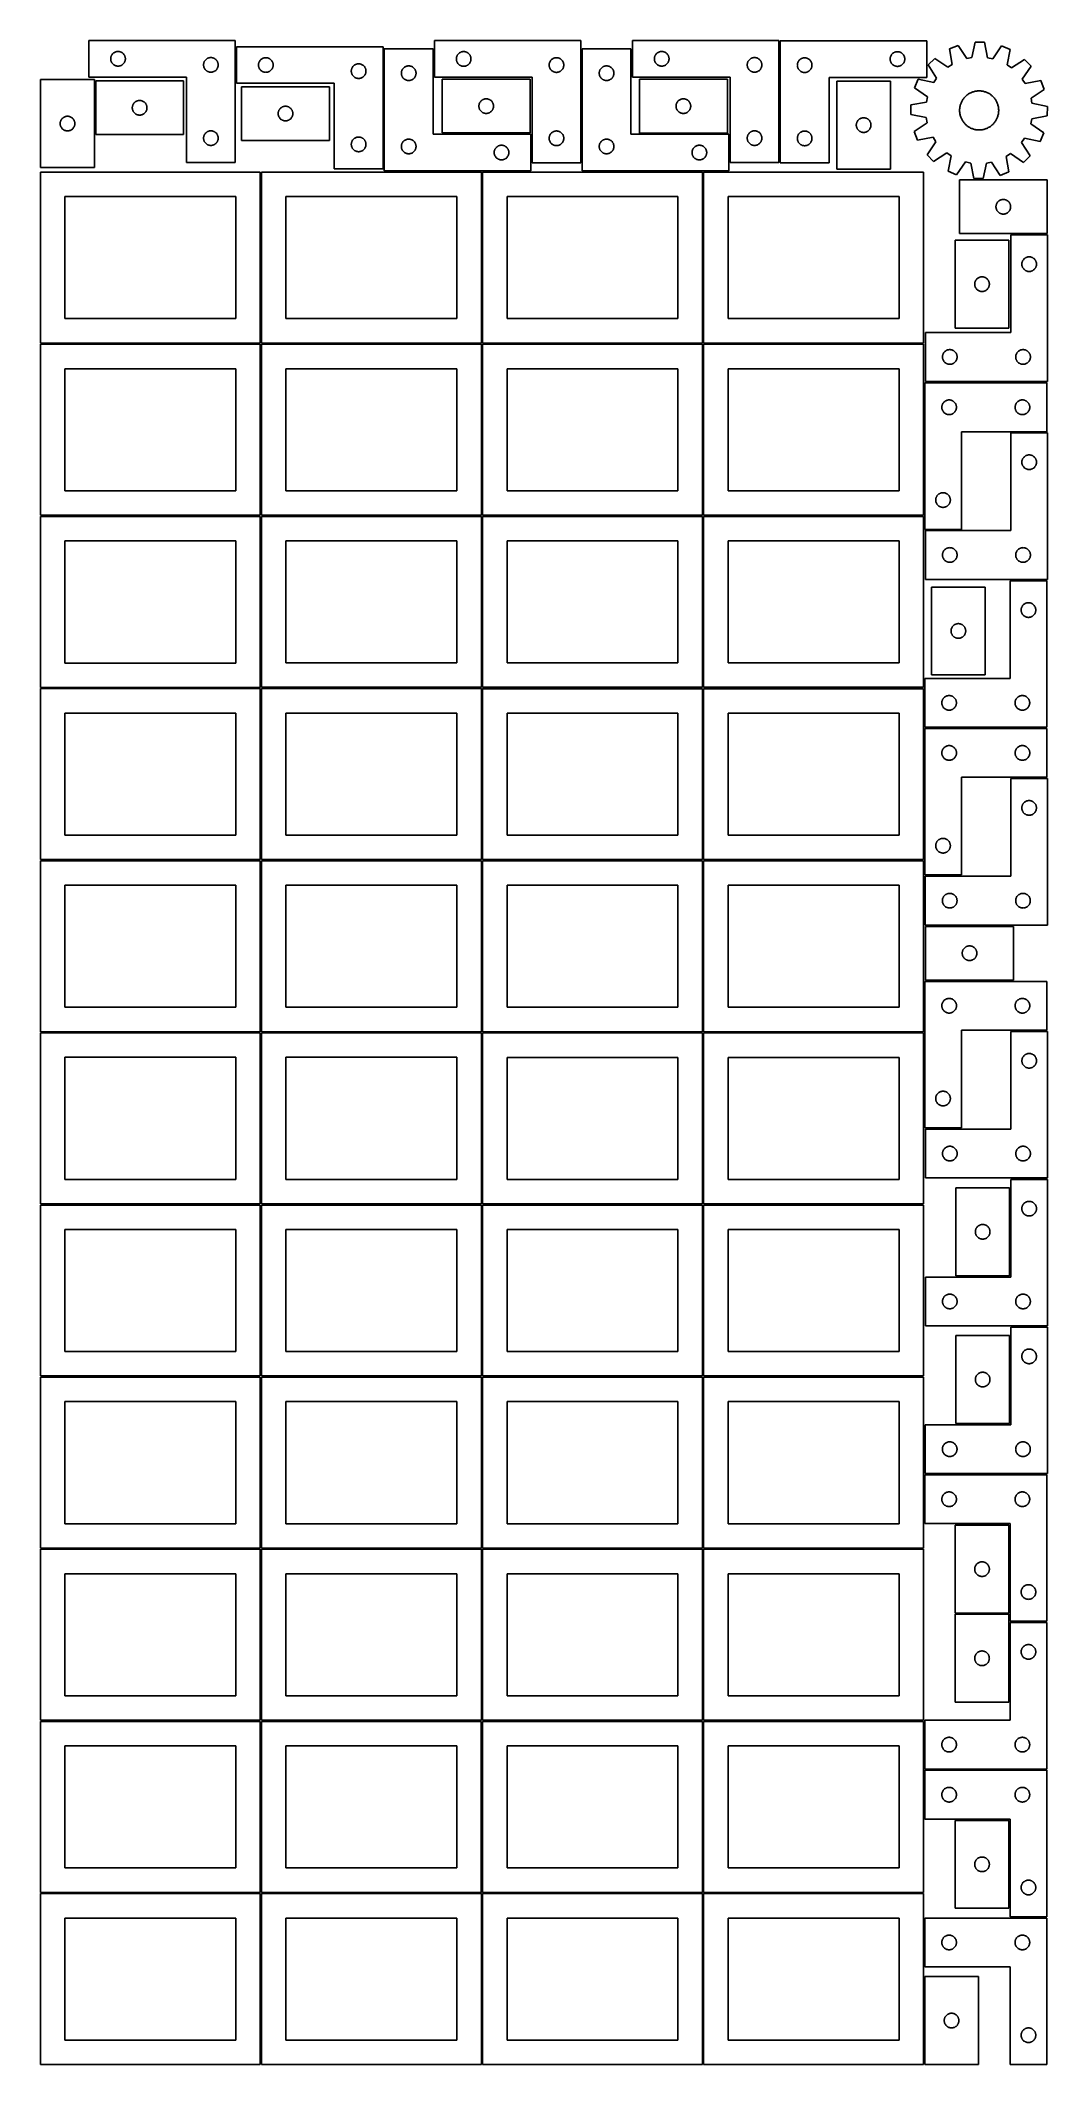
# Model space of a CAD drawing. Header units: millimetres. Extents: x 7 to 1243, y 7 to 2493.
import ezdxf

# ---------------------------------------------------------------- set-up
doc = ezdxf.new("R2010")
doc.units = ezdxf.units.MM
doc.layers.add('COMMON', color=5, linetype='CONTINUOUS', true_color=0x0000ff)
doc.layers.add('CUT', color=7, linetype='CONTINUOUS', true_color=0x000000)

msp = doc.modelspace()

# ---------------------------------------------------------------- linework, layer by layer
at = {"layer": 'COMMON'}
for p, q in [((277.291899, 1908.562903), (277.291899, 1698.688751)), ((6.541899, 1697.812902), (276.541899, 1697.812902)), ((277.291899, 1697.062902), (277.291899, 1487.062902)), ((820.333739, 1697.041937), (820.333739, 1487.041937)), ((6.541899, 1486.312901), (276.541899, 1486.312901)), ((277.291899, 1485.562901), (277.291899, 1275.562901)), ((278.0419, 1486.312901), (548.0419, 1486.312901)), ((549.583739, 1486.291936), (819.583739, 1486.291936)), ((820.333739, 1485.541936), (820.333739, 1275.541936)), ((821.08374, 1486.291936), (1091.08374, 1486.291936)), ((6.541899, 1274.8129), (276.541899, 1274.8129)), ((277.291899, 1274.0629), (277.291899, 1064.0629)), ((278.0419, 1274.8129), (548.0419, 1274.8129)), ((549.583739, 1274.791935), (819.583739, 1274.791935)), ((820.333739, 1274.041935), (820.333739, 1064.041935)), ((821.08374, 1274.791935), (1091.08374, 1274.791935)), ((6.541899, 1063.312899), (276.541899, 1063.312899)), ((277.291899, 1062.562899), (277.291899, 852.562899)), ((278.0419, 1063.312899), (548.0419, 1063.312899)), ((549.583739, 1063.291934), (819.583739, 1063.291934)), ((820.333739, 1062.541934), (820.333739, 852.541934)), ((821.08374, 1063.291934), (1091.08374, 1063.291934)), ((6.541899, 851.812898), (276.541899, 851.812898)), ((277.291899, 851.062898), (277.291899, 641.062898)), ((278.0419, 851.812898), (548.0419, 851.812898)), ((549.583739, 851.791933), (819.583739, 851.791933)), ((820.333739, 851.041933), (820.333739, 641.041933)), ((821.08374, 851.791933), (1091.08374, 851.791933)), ((276.541899, 640.312898), (6.541899, 640.312898)), ((277.291899, 639.562897), (277.291899, 429.562897)), ((548.0419, 640.312898), (278.0419, 640.312898)), ((549.583739, 640.291932), (819.583739, 640.291932)), ((820.333739, 639.541932), (820.333739, 429.541932)), ((821.08374, 640.291932), (1091.08374, 640.291932)), ((6.541899, 428.812896), (276.520965, 428.812896)), ((277.270965, 428.062896), (277.270965, 218.062896)), ((278.0419, 428.812896), (548.020966, 428.812896)), ((819.583739, 428.791932), (549.583739, 428.791932)), ((820.333739, 428.041931), (820.333739, 218.041931)), ((1091.08374, 428.791932), (821.08374, 428.791932)), ((549.583739, 217.29193), (819.562896, 217.29193)), ((820.312896, 216.54193), (820.312896, 6.54193)), ((821.08374, 217.29193), (1091.062897, 217.29193))]:
    msp.add_line(p, q, dxfattribs=at)
at = {"layer": 'CUT'}
for p, q in [((245.783047, 2493.47147), (65.783047, 2493.47147)), ((65.783047, 2493.47147), (65.783047, 2448.47147)), ((245.783047, 2343.47147), (245.783047, 2493.47147)), ((670.324367, 2493.306676), (490.324367, 2493.306676)), ((490.324367, 2493.306676), (490.324367, 2448.306676)), ((670.324367, 2343.306676), (670.324367, 2493.306676)), ((913.601833, 2493.473424), (733.601833, 2493.473424)), ((733.601833, 2493.473424), (733.601833, 2448.473424)), ((913.601833, 2343.473424), (913.601833, 2493.473424)), ((915.163602, 2493.157502), (1095.163602, 2493.157502)), ((915.163602, 2343.157502), (915.163602, 2493.157502)), ((1095.163602, 2493.157502), (1095.163602, 2448.157502)), ((1133.638091, 2487.46296), (1122.932206, 2483.165345)), ((1144.281614, 2471.271671), (1133.638091, 2487.46296)), ((1154.654906, 2491.40442), (1150.601269, 2472.456849)), ((1166.19048, 2491.277934), (1154.654906, 2491.40442)), ((1169.827675, 2472.246033), (1166.19048, 2491.277934)), ((92.783047, 2470.97147), (92.802316, 2471.560099)), ((92.802316, 2470.382842), (92.783047, 2470.97147)), ((92.802316, 2471.560099), (92.860043, 2472.146206)), ((92.860043, 2469.796735), (92.802316, 2470.382842)), ((92.860043, 2472.146206), (92.955979, 2472.727283)), ((92.955979, 2469.215658), (92.860043, 2469.796735)), ((92.955979, 2472.727283), (93.089714, 2473.300842)), ((93.089714, 2468.642099), (92.955979, 2469.215658)), ((93.089714, 2473.300842), (93.260675, 2473.864426)), ((93.260675, 2468.078515), (93.089714, 2468.642099)), ((93.260675, 2473.864426), (93.468131, 2474.415621)), ((93.468131, 2467.52732), (93.260675, 2468.078515)), ((93.468131, 2474.415621), (93.711192, 2474.952069)), ((93.711192, 2466.990872), (93.468131, 2467.52732)), ((93.711192, 2474.952069), (93.988818, 2475.47147)), ((93.988818, 2466.47147), (93.711192, 2466.990872)), ((93.988818, 2475.47147), (94.29982, 2475.971603)), ((94.29982, 2465.971338), (93.988818, 2466.47147)), ((94.29982, 2475.971603), (94.642866, 2476.450323)), ((94.642866, 2465.492618), (94.29982, 2465.971338)), ((94.642866, 2476.450323), (95.016488, 2476.905583)), ((95.016488, 2465.037358), (94.642866, 2465.492618)), ((95.016488, 2476.905583), (95.419085, 2477.335431)), ((95.419085, 2464.607509), (95.016488, 2465.037358)), ((95.419085, 2477.335431), (95.848934, 2477.738029)), ((95.848934, 2464.204912), (95.419085, 2464.607509)), ((95.848934, 2477.738029), (96.304194, 2478.111651)), ((96.304194, 2463.83129), (95.848934, 2464.204912)), ((96.304194, 2478.111651), (96.782914, 2478.454697)), ((96.782914, 2463.488244), (96.304194, 2463.83129)), ((96.782914, 2478.454697), (97.283047, 2478.765699)), ((97.283047, 2463.177242), (96.782914, 2463.488244)), ((97.283047, 2478.765699), (97.802448, 2479.043325)), ((97.802448, 2462.899616), (97.283047, 2463.177242)), ((97.802448, 2479.043325), (98.338896, 2479.286386)), ((98.338896, 2462.656555), (97.802448, 2462.899616)), ((98.338896, 2479.286386), (98.890091, 2479.493842)), ((98.890091, 2462.449099), (98.338896, 2462.656555)), ((98.890091, 2479.493842), (99.453675, 2479.664803)), ((99.453675, 2462.278138), (98.890091, 2462.449099)), ((99.453675, 2479.664803), (100.027234, 2479.798538)), ((100.027234, 2462.144403), (99.453675, 2462.278138)), ((100.027234, 2479.798538), (100.608311, 2479.894474)), ((100.608311, 2462.048467), (100.027234, 2462.144403)), ((100.608311, 2479.894474), (101.194418, 2479.952201)), ((101.194418, 2479.952201), (101.783047, 2479.97147)), ((101.783047, 2479.97147), (102.371675, 2479.952201)), ((102.371675, 2479.952201), (102.957782, 2479.894474)), ((102.957782, 2479.894474), (103.538859, 2479.798538)), ((103.538859, 2462.144403), (102.957782, 2462.048467)), ((103.538859, 2479.798538), (104.112418, 2479.664803)), ((104.112418, 2462.278138), (103.538859, 2462.144403)), ((104.112418, 2479.664803), (104.676002, 2479.493842)), ((104.676002, 2462.449099), (104.112418, 2462.278138)), ((104.676002, 2479.493842), (105.227197, 2479.286386)), ((105.227197, 2462.656555), (104.676002, 2462.449099)), ((105.227197, 2479.286386), (105.763645, 2479.043325)), ((105.763645, 2462.899616), (105.227197, 2462.656555)), ((105.763645, 2479.043325), (106.283047, 2478.765699)), ((106.283047, 2463.177242), (105.763645, 2462.899616)), ((106.283047, 2478.765699), (106.783179, 2478.454697)), ((106.783179, 2463.488244), (106.283047, 2463.177242)), ((106.783179, 2478.454697), (107.261899, 2478.111651)), ((107.261899, 2463.83129), (106.783179, 2463.488244)), ((107.261899, 2478.111651), (107.717159, 2477.738029)), ((107.717159, 2464.204912), (107.261899, 2463.83129)), ((107.717159, 2477.738029), (108.147008, 2477.335431)), ((108.147008, 2464.607509), (107.717159, 2464.204912)), ((108.147008, 2477.335431), (108.549605, 2476.905583)), ((108.549605, 2465.037358), (108.147008, 2464.607509)), ((108.549605, 2476.905583), (108.923227, 2476.450323)), ((108.923227, 2465.492618), (108.549605, 2465.037358)), ((108.923227, 2476.450323), (109.266273, 2475.971603)), ((109.266273, 2465.971338), (108.923227, 2465.492618)), ((109.266273, 2475.971603), (109.577275, 2475.47147)), ((109.577275, 2466.47147), (109.266273, 2465.971338)), ((109.577275, 2475.47147), (109.854901, 2474.952069)), ((109.854901, 2466.990872), (109.577275, 2466.47147)), ((109.854901, 2474.952069), (110.097962, 2474.415621)), ((110.097962, 2467.52732), (109.854901, 2466.990872)), ((110.097962, 2474.415621), (110.305418, 2473.864426)), ((110.305418, 2468.078515), (110.097962, 2467.52732)), ((110.305418, 2473.864426), (110.476379, 2473.300842)), ((110.476379, 2468.642099), (110.305418, 2468.078515)), ((110.476379, 2473.300842), (110.610114, 2472.727283)), ((110.610114, 2469.215658), (110.476379, 2468.642099)), ((110.610114, 2472.727283), (110.70605, 2472.146206)), ((110.70605, 2469.796735), (110.610114, 2469.215658)), ((110.70605, 2472.146206), (110.763777, 2471.560099)), ((110.763777, 2470.382842), (110.70605, 2469.796735)), ((110.763777, 2471.560099), (110.783047, 2470.97147)), ((110.783047, 2470.97147), (110.763777, 2470.382842)), ((206.783047, 2463.47147), (206.802316, 2464.060099)), ((206.802316, 2462.882842), (206.783047, 2463.47147)), ((206.802316, 2464.060099), (206.860043, 2464.646206)), ((206.860043, 2462.296735), (206.802316, 2462.882842)), ((206.860043, 2464.646206), (206.955979, 2465.227283)), ((206.955979, 2461.715658), (206.860043, 2462.296735)), ((206.955979, 2465.227283), (207.089714, 2465.800842)), ((207.089714, 2465.800842), (207.260675, 2466.364426)), ((207.260675, 2466.364426), (207.468131, 2466.915621)), ((207.468131, 2466.915621), (207.711192, 2467.452069)), ((207.711192, 2467.452069), (207.988818, 2467.97147)), ((207.988818, 2467.97147), (208.29982, 2468.471603)), ((208.29982, 2468.471603), (208.642866, 2468.950323)), ((208.642866, 2468.950323), (209.016488, 2469.405583)), ((209.016488, 2469.405583), (209.419085, 2469.835431)), ((209.419085, 2469.835431), (209.848934, 2470.238029)), ((209.848934, 2470.238029), (210.304194, 2470.611651)), ((210.304194, 2470.611651), (210.782914, 2470.954697)), ((210.782914, 2470.954697), (211.283047, 2471.265699)), ((211.283047, 2471.265699), (211.802448, 2471.543325)), ((211.802448, 2471.543325), (212.338896, 2471.786386)), ((212.338896, 2471.786386), (212.890091, 2471.993842)), ((212.890091, 2471.993842), (213.453675, 2472.164803)), ((213.453675, 2472.164803), (214.027234, 2472.298538)), ((214.027234, 2472.298538), (214.608311, 2472.394474)), ((214.608311, 2472.394474), (215.194418, 2472.452201)), ((215.194418, 2472.452201), (215.783047, 2472.47147)), ((215.783047, 2472.47147), (216.371675, 2472.452201)), ((216.371675, 2472.452201), (216.957782, 2472.394474)), ((216.957782, 2472.394474), (217.538859, 2472.298538)), ((217.538859, 2472.298538), (218.112418, 2472.164803)), ((218.112418, 2472.164803), (218.676002, 2471.993842)), ((218.676002, 2471.993842), (219.227197, 2471.786386)), ((219.227197, 2471.786386), (219.763645, 2471.543325)), ((219.763645, 2471.543325), (220.283047, 2471.265699)), ((220.283047, 2471.265699), (220.783179, 2470.954697)), ((220.783179, 2470.954697), (221.261899, 2470.611651)), ((221.261899, 2470.611651), (221.717159, 2470.238029)), ((221.717159, 2470.238029), (222.147008, 2469.835431)), ((222.147008, 2469.835431), (222.549605, 2469.405583)), ((222.549605, 2469.405583), (222.923227, 2468.950323)), ((222.923227, 2468.950323), (223.266273, 2468.471603)), ((223.266273, 2468.471603), (223.577275, 2467.97147)), ((223.577275, 2467.97147), (223.854901, 2467.452069)), ((223.854901, 2467.452069), (224.097962, 2466.915621)), ((224.097962, 2466.915621), (224.305418, 2466.364426)), ((224.305418, 2466.364426), (224.476379, 2465.800842)), ((224.476379, 2465.800842), (224.610114, 2465.227283)), ((224.610114, 2465.227283), (224.70605, 2464.646206)), ((224.70605, 2462.296735), (224.610114, 2461.715658)), ((224.70605, 2464.646206), (224.763777, 2464.060099)), ((224.763777, 2462.882842), (224.70605, 2462.296735)), ((224.763777, 2464.060099), (224.783047, 2463.47147)), ((224.783047, 2463.47147), (224.763777, 2462.882842)), ((427.296657, 2485.821568), (247.296657, 2485.821568)), ((247.296657, 2485.821568), (247.296657, 2440.821568)), ((274.296657, 2463.321568), (274.315927, 2463.910196)), ((274.315927, 2462.73294), (274.296657, 2463.321568)), ((274.315927, 2463.910196), (274.373654, 2464.496304)), ((274.373654, 2462.146832), (274.315927, 2462.73294)), ((274.373654, 2464.496304), (274.46959, 2465.077381)), ((274.46959, 2461.565755), (274.373654, 2462.146832)), ((274.46959, 2465.077381), (274.603325, 2465.65094)), ((274.603325, 2465.65094), (274.774286, 2466.214523)), ((274.774286, 2466.214523), (274.981742, 2466.765719)), ((274.981742, 2466.765719), (275.224803, 2467.302166)), ((275.224803, 2467.302166), (275.502429, 2467.821568)), ((275.502429, 2467.821568), (275.813431, 2468.3217)), ((275.813431, 2468.3217), (276.156477, 2468.800421)), ((276.156477, 2468.800421), (276.530099, 2469.25568)), ((276.530099, 2469.25568), (276.932696, 2469.685529)), ((276.932696, 2469.685529), (277.362545, 2470.088126)), ((277.362545, 2470.088126), (277.817804, 2470.461748)), ((277.817804, 2470.461748), (278.296525, 2470.804795)), ((278.296525, 2470.804795), (278.796657, 2471.115797)), ((278.796657, 2471.115797), (279.316059, 2471.393423)), ((279.316059, 2471.393423), (279.852506, 2471.636484)), ((279.852506, 2471.636484), (280.403702, 2471.843939)), ((280.403702, 2471.843939), (280.967286, 2472.014901)), ((280.967286, 2472.014901), (281.540844, 2472.148636)), ((281.540844, 2472.148636), (282.121922, 2472.244572)), ((282.121922, 2472.244572), (282.708029, 2472.302298)), ((282.708029, 2472.302298), (283.296657, 2472.321568)), ((283.296657, 2472.321568), (283.885286, 2472.302298)), ((283.885286, 2472.302298), (284.471393, 2472.244572)), ((284.471393, 2472.244572), (285.05247, 2472.148636)), ((285.05247, 2472.148636), (285.626029, 2472.014901)), ((285.626029, 2472.014901), (286.189613, 2471.843939)), ((286.189613, 2471.843939), (286.740808, 2471.636484)), ((286.740808, 2471.636484), (287.277256, 2471.393423)), ((287.277256, 2471.393423), (287.796657, 2471.115797)), ((287.796657, 2471.115797), (288.296789, 2470.804795)), ((288.296789, 2470.804795), (288.77551, 2470.461748)), ((288.77551, 2470.461748), (289.23077, 2470.088126)), ((289.23077, 2470.088126), (289.660618, 2469.685529)), ((289.660618, 2469.685529), (290.063216, 2469.25568)), ((290.063216, 2469.25568), (290.436837, 2468.800421)), ((290.436837, 2468.800421), (290.779884, 2468.3217)), ((290.779884, 2468.3217), (291.090886, 2467.821568)), ((291.090886, 2467.821568), (291.368512, 2467.302166)), ((291.368512, 2467.302166), (291.611573, 2466.765719)), ((291.611573, 2466.765719), (291.819029, 2466.214523)), ((291.819029, 2466.214523), (291.98999, 2465.65094)), ((291.98999, 2465.65094), (292.123725, 2465.077381)), ((292.123725, 2465.077381), (292.219661, 2464.496304)), ((292.219661, 2462.146832), (292.123725, 2461.565755)), ((292.219661, 2464.496304), (292.277388, 2463.910196)), ((292.277388, 2462.73294), (292.219661, 2462.146832)), ((292.277388, 2463.910196), (292.296657, 2463.321568)), ((292.296657, 2463.321568), (292.277388, 2462.73294)), ((390.530099, 2461.75568), (390.932696, 2462.185529)), ((390.932696, 2462.185529), (391.362545, 2462.588126)), ((391.362545, 2462.588126), (391.817804, 2462.961748)), ((391.817804, 2462.961748), (392.296525, 2463.304795)), ((392.296525, 2463.304795), (392.796657, 2463.615797)), ((392.796657, 2463.615797), (393.316059, 2463.893423)), ((393.316059, 2463.893423), (393.852506, 2464.136484)), ((393.852506, 2464.136484), (394.403702, 2464.343939)), ((394.403702, 2464.343939), (394.967286, 2464.514901)), ((394.967286, 2464.514901), (395.540844, 2464.648636)), ((395.540844, 2464.648636), (396.121922, 2464.744572)), ((396.121922, 2464.744572), (396.708029, 2464.802298)), ((396.708029, 2464.802298), (397.296657, 2464.821568)), ((397.296657, 2464.821568), (397.885286, 2464.802298)), ((397.885286, 2464.802298), (398.471393, 2464.744572)), ((398.471393, 2464.744572), (399.05247, 2464.648636)), ((399.05247, 2464.648636), (399.626029, 2464.514901)), ((399.626029, 2464.514901), (400.189613, 2464.343939)), ((400.189613, 2464.343939), (400.740808, 2464.136484)), ((400.740808, 2464.136484), (401.277256, 2463.893423)), ((401.277256, 2463.893423), (401.796657, 2463.615797)), ((401.796657, 2463.615797), (402.296789, 2463.304795)), ((402.296789, 2463.304795), (402.77551, 2462.961748)), ((402.77551, 2462.961748), (403.23077, 2462.588126)), ((403.23077, 2462.588126), (403.660618, 2462.185529)), ((403.660618, 2462.185529), (404.063216, 2461.75568)), ((427.296657, 2335.821568), (427.296657, 2485.821568)), ((488.811187, 2483.259797), (428.811187, 2483.259797)), ((428.811187, 2483.259797), (428.811187, 2333.259797)), ((456.481815, 2461.953129), (457.055374, 2462.086865)), ((457.055374, 2462.086865), (457.636451, 2462.182801)), ((457.636451, 2462.182801), (458.222559, 2462.240527)), ((458.222559, 2462.240527), (458.811187, 2462.259797)), ((458.811187, 2462.259797), (459.399815, 2462.240527)), ((459.399815, 2462.240527), (459.985923, 2462.182801)), ((459.985923, 2462.182801), (460.567, 2462.086865)), ((460.567, 2462.086865), (461.140558, 2461.953129)), ((488.811187, 2378.259797), (488.811187, 2483.259797)), ((517.324367, 2470.806676), (517.343637, 2471.395304)), ((517.343637, 2470.218047), (517.324367, 2470.806676)), ((517.343637, 2471.395304), (517.401364, 2471.981411)), ((517.401364, 2469.63194), (517.343637, 2470.218047)), ((517.401364, 2471.981411), (517.4973, 2472.562488)), ((517.4973, 2469.050863), (517.401364, 2469.63194)), ((517.4973, 2472.562488), (517.631035, 2473.136047)), ((517.631035, 2468.477304), (517.4973, 2469.050863)), ((517.631035, 2473.136047), (517.801996, 2473.699631)), ((517.801996, 2467.91372), (517.631035, 2468.477304)), ((517.801996, 2473.699631), (518.009452, 2474.250826)), ((518.009452, 2467.362525), (517.801996, 2467.91372)), ((518.009452, 2474.250826), (518.252513, 2474.787274)), ((518.252513, 2466.826077), (518.009452, 2467.362525)), ((518.252513, 2474.787274), (518.530139, 2475.306676)), ((518.530139, 2466.306676), (518.252513, 2466.826077)), ((518.530139, 2475.306676), (518.841141, 2475.806808)), ((518.841141, 2465.806543), (518.530139, 2466.306676)), ((518.841141, 2475.806808), (519.184187, 2476.285528)), ((519.184187, 2465.327823), (518.841141, 2465.806543)), ((519.184187, 2476.285528), (519.557809, 2476.740788)), ((519.557809, 2464.872563), (519.184187, 2465.327823)), ((519.557809, 2476.740788), (519.960406, 2477.170637)), ((519.960406, 2464.442714), (519.557809, 2464.872563)), ((519.960406, 2477.170637), (520.390255, 2477.573234)), ((520.390255, 2464.040117), (519.960406, 2464.442714)), ((520.390255, 2477.573234), (520.845514, 2477.946856)), ((520.845514, 2463.666495), (520.390255, 2464.040117)), ((520.845514, 2477.946856), (521.324235, 2478.289902)), ((521.324235, 2463.323449), (520.845514, 2463.666495)), ((521.324235, 2478.289902), (521.824367, 2478.600904)), ((521.824367, 2463.012447), (521.324235, 2463.323449)), ((521.824367, 2478.600904), (522.343769, 2478.87853)), ((522.343769, 2462.734821), (521.824367, 2463.012447)), ((522.343769, 2478.87853), (522.880216, 2479.121591)), ((522.880216, 2462.49176), (522.343769, 2462.734821)), ((522.880216, 2479.121591), (523.431412, 2479.329047)), ((523.431412, 2462.284304), (522.880216, 2462.49176)), ((523.431412, 2479.329047), (523.994996, 2479.500008)), ((523.994996, 2462.113343), (523.431412, 2462.284304)), ((523.994996, 2479.500008), (524.568554, 2479.633743)), ((524.568554, 2461.979608), (523.994996, 2462.113343)), ((524.568554, 2479.633743), (525.149632, 2479.729679)), ((525.149632, 2479.729679), (525.735739, 2479.787406)), ((525.735739, 2479.787406), (526.324367, 2479.806676)), ((526.324367, 2479.806676), (526.912995, 2479.787406)), ((526.912995, 2479.787406), (527.499103, 2479.729679)), ((527.499103, 2479.729679), (528.08018, 2479.633743)), ((528.08018, 2479.633743), (528.653739, 2479.500008)), ((528.653739, 2462.113343), (528.08018, 2461.979608)), ((528.653739, 2479.500008), (529.217323, 2479.329047)), ((529.217323, 2462.284304), (528.653739, 2462.113343)), ((529.217323, 2479.329047), (529.768518, 2479.121591)), ((529.768518, 2462.49176), (529.217323, 2462.284304)), ((529.768518, 2479.121591), (530.304966, 2478.87853)), ((530.304966, 2462.734821), (529.768518, 2462.49176)), ((530.304966, 2478.87853), (530.824367, 2478.600904)), ((530.824367, 2463.012447), (530.304966, 2462.734821)), ((530.824367, 2478.600904), (531.324499, 2478.289902)), ((531.324499, 2463.323449), (530.824367, 2463.012447)), ((531.324499, 2478.289902), (531.80322, 2477.946856)), ((531.80322, 2463.666495), (531.324499, 2463.323449)), ((531.80322, 2477.946856), (532.25848, 2477.573234)), ((532.25848, 2464.040117), (531.80322, 2463.666495)), ((532.25848, 2477.573234), (532.688328, 2477.170637)), ((532.688328, 2464.442714), (532.25848, 2464.040117)), ((532.688328, 2477.170637), (533.090926, 2476.740788)), ((533.090926, 2464.872563), (532.688328, 2464.442714)), ((533.090926, 2476.740788), (533.464547, 2476.285528)), ((533.464547, 2465.327823), (533.090926, 2464.872563)), ((533.464547, 2476.285528), (533.807594, 2475.806808)), ((533.807594, 2465.806543), (533.464547, 2465.327823)), ((533.807594, 2475.806808), (534.118596, 2475.306676)), ((534.118596, 2466.306676), (533.807594, 2465.806543)), ((534.118596, 2475.306676), (534.396222, 2474.787274)), ((534.396222, 2466.826077), (534.118596, 2466.306676)), ((534.396222, 2474.787274), (534.639283, 2474.250826)), ((534.639283, 2467.362525), (534.396222, 2466.826077)), ((534.639283, 2474.250826), (534.846738, 2473.699631)), ((534.846738, 2467.91372), (534.639283, 2467.362525)), ((534.846738, 2473.699631), (535.0177, 2473.136047)), ((535.0177, 2468.477304), (534.846738, 2467.91372)), ((535.0177, 2473.136047), (535.151435, 2472.562488)), ((535.151435, 2469.050863), (535.0177, 2468.477304)), ((535.151435, 2472.562488), (535.247371, 2471.981411)), ((535.247371, 2469.63194), (535.151435, 2469.050863)), ((535.247371, 2471.981411), (535.305098, 2471.395304)), ((535.305098, 2470.218047), (535.247371, 2469.63194)), ((535.305098, 2471.395304), (535.324367, 2470.806676)), ((535.324367, 2470.806676), (535.305098, 2470.218047)), ((631.324367, 2463.306676), (631.343637, 2463.895304)), ((631.343637, 2462.718047), (631.324367, 2463.306676)), ((631.343637, 2463.895304), (631.401364, 2464.481411)), ((631.401364, 2462.13194), (631.343637, 2462.718047)), ((631.401364, 2464.481411), (631.4973, 2465.062488)), ((631.4973, 2461.550863), (631.401364, 2462.13194)), ((631.4973, 2465.062488), (631.631035, 2465.636047)), ((631.631035, 2465.636047), (631.801996, 2466.199631)), ((631.801996, 2466.199631), (632.009452, 2466.750826)), ((632.009452, 2466.750826), (632.252513, 2467.287274)), ((632.252513, 2467.287274), (632.530139, 2467.806676)), ((632.530139, 2467.806676), (632.841141, 2468.306808)), ((632.841141, 2468.306808), (633.184187, 2468.785528)), ((633.184187, 2468.785528), (633.557809, 2469.240788)), ((633.557809, 2469.240788), (633.960406, 2469.670637)), ((633.960406, 2469.670637), (634.390255, 2470.073234)), ((634.390255, 2470.073234), (634.845514, 2470.446856)), ((634.845514, 2470.446856), (635.324235, 2470.789902)), ((635.324235, 2470.789902), (635.824367, 2471.100904)), ((635.824367, 2471.100904), (636.343769, 2471.37853)), ((636.343769, 2471.37853), (636.880216, 2471.621591)), ((636.880216, 2471.621591), (637.431412, 2471.829047)), ((637.431412, 2471.829047), (637.994996, 2472.000008)), ((637.994996, 2472.000008), (638.568554, 2472.133743)), ((638.568554, 2472.133743), (639.149632, 2472.229679)), ((639.149632, 2472.229679), (639.735739, 2472.287406)), ((639.735739, 2472.287406), (640.324367, 2472.306676)), ((640.324367, 2472.306676), (640.912995, 2472.287406)), ((640.912995, 2472.287406), (641.499103, 2472.229679)), ((641.499103, 2472.229679), (642.08018, 2472.133743)), ((642.08018, 2472.133743), (642.653739, 2472.000008)), ((642.653739, 2472.000008), (643.217323, 2471.829047)), ((643.217323, 2471.829047), (643.768518, 2471.621591)), ((643.768518, 2471.621591), (644.304966, 2471.37853)), ((644.304966, 2471.37853), (644.824367, 2471.100904)), ((644.824367, 2471.100904), (645.324499, 2470.789902)), ((645.324499, 2470.789902), (645.80322, 2470.446856)), ((645.80322, 2470.446856), (646.25848, 2470.073234)), ((646.25848, 2470.073234), (646.688328, 2469.670637)), ((646.688328, 2469.670637), (647.090926, 2469.240788)), ((647.090926, 2469.240788), (647.464547, 2468.785528)), ((647.464547, 2468.785528), (647.807594, 2468.306808)), ((647.807594, 2468.306808), (648.118596, 2467.806676)), ((648.118596, 2467.806676), (648.396222, 2467.287274)), ((648.396222, 2467.287274), (648.639283, 2466.750826)), ((648.639283, 2466.750826), (648.846738, 2466.199631)), ((648.846738, 2466.199631), (649.0177, 2465.636047)), ((649.0177, 2465.636047), (649.151435, 2465.062488)), ((649.151435, 2465.062488), (649.247371, 2464.481411)), ((649.247371, 2462.13194), (649.151435, 2461.550863)), ((649.247371, 2464.481411), (649.305098, 2463.895304)), ((649.305098, 2462.718047), (649.247371, 2462.13194)), ((649.305098, 2463.895304), (649.324367, 2463.306676)), ((649.324367, 2463.306676), (649.305098, 2462.718047)), ((731.852843, 2483.251496), (671.852843, 2483.251496)), ((671.852843, 2483.251496), (671.852843, 2333.251496)), ((700.09703, 2462.078564), (700.678108, 2462.1745)), ((700.678108, 2462.1745), (701.264215, 2462.232227)), ((701.264215, 2462.232227), (701.852843, 2462.251496)), ((701.852843, 2462.251496), (702.441471, 2462.232227)), ((702.441471, 2462.232227), (703.027579, 2462.1745)), ((703.027579, 2462.1745), (703.608656, 2462.078564)), ((731.852843, 2378.251496), (731.852843, 2483.251496)), ((760.601833, 2470.973424), (760.621103, 2471.562052)), ((760.621103, 2470.384795), (760.601833, 2470.973424)), ((760.621103, 2471.562052), (760.678829, 2472.148159)), ((760.678829, 2469.798688), (760.621103, 2470.384795)), ((760.678829, 2472.148159), (760.774766, 2472.729236)), ((760.774766, 2469.217611), (760.678829, 2469.798688)), ((760.774766, 2472.729236), (760.908501, 2473.302795)), ((760.908501, 2468.644052), (760.774766, 2469.217611)), ((760.908501, 2473.302795), (761.079462, 2473.866379)), ((761.079462, 2468.080468), (760.908501, 2468.644052)), ((761.079462, 2473.866379), (761.286917, 2474.417574)), ((761.286917, 2467.529273), (761.079462, 2468.080468)), ((761.286917, 2474.417574), (761.529978, 2474.954022)), ((761.529978, 2466.992825), (761.286917, 2467.529273)), ((761.529978, 2474.954022), (761.807605, 2475.473424)), ((761.807605, 2466.473424), (761.529978, 2466.992825)), ((761.807605, 2475.473424), (762.118607, 2475.973556)), ((762.118607, 2465.973291), (761.807605, 2466.473424)), ((762.118607, 2475.973556), (762.461653, 2476.452276)), ((762.461653, 2465.494571), (762.118607, 2465.973291)), ((762.461653, 2476.452276), (762.835275, 2476.907536)), ((762.835275, 2465.039311), (762.461653, 2465.494571)), ((762.835275, 2476.907536), (763.237872, 2477.337385)), ((763.237872, 2464.609463), (762.835275, 2465.039311)), ((763.237872, 2477.337385), (763.667721, 2477.739982)), ((763.667721, 2464.206865), (763.237872, 2464.609463)), ((763.667721, 2477.739982), (764.12298, 2478.113604)), ((764.12298, 2463.833244), (763.667721, 2464.206865)), ((764.12298, 2478.113604), (764.601701, 2478.45665)), ((764.601701, 2463.490197), (764.12298, 2463.833244)), ((764.601701, 2478.45665), (765.101833, 2478.767652)), ((765.101833, 2463.179195), (764.601701, 2463.490197)), ((765.101833, 2478.767652), (765.621235, 2479.045278)), ((765.621235, 2462.901569), (765.101833, 2463.179195)), ((765.621235, 2479.045278), (766.157682, 2479.288339)), ((766.157682, 2462.658508), (765.621235, 2462.901569)), ((766.157682, 2479.288339), (766.708878, 2479.495795)), ((766.708878, 2462.451052), (766.157682, 2462.658508)), ((766.708878, 2479.495795), (767.272462, 2479.666756)), ((767.272462, 2462.280091), (766.708878, 2462.451052)), ((767.272462, 2479.666756), (767.84602, 2479.800491)), ((767.84602, 2462.146356), (767.272462, 2462.280091)), ((767.84602, 2479.800491), (768.427097, 2479.896427)), ((768.427097, 2462.05042), (767.84602, 2462.146356)), ((768.427097, 2479.896427), (769.013205, 2479.954154)), ((769.013205, 2479.954154), (769.601833, 2479.973424)), ((769.601833, 2479.973424), (770.190461, 2479.954154)), ((770.190461, 2479.954154), (770.776569, 2479.896427)), ((770.776569, 2479.896427), (771.357646, 2479.800491)), ((771.357646, 2462.146356), (770.776569, 2462.05042)), ((771.357646, 2479.800491), (771.931205, 2479.666756)), ((771.931205, 2462.280091), (771.357646, 2462.146356)), ((771.931205, 2479.666756), (772.494788, 2479.495795)), ((772.494788, 2462.451052), (771.931205, 2462.280091)), ((772.494788, 2479.495795), (773.045984, 2479.288339)), ((773.045984, 2462.658508), (772.494788, 2462.451052)), ((773.045984, 2479.288339), (773.582431, 2479.045278)), ((773.582431, 2462.901569), (773.045984, 2462.658508)), ((773.582431, 2479.045278), (774.101833, 2478.767652)), ((774.101833, 2463.179195), (773.582431, 2462.901569)), ((774.101833, 2478.767652), (774.601965, 2478.45665)), ((774.601965, 2463.490197), (774.101833, 2463.179195)), ((774.601965, 2478.45665), (775.080686, 2478.113604)), ((775.080686, 2463.833244), (774.601965, 2463.490197)), ((775.080686, 2478.113604), (775.535945, 2477.739982)), ((775.535945, 2464.206865), (775.080686, 2463.833244)), ((775.535945, 2477.739982), (775.965794, 2477.337385)), ((775.965794, 2464.609463), (775.535945, 2464.206865)), ((775.965794, 2477.337385), (776.368391, 2476.907536)), ((776.368391, 2465.039311), (775.965794, 2464.609463)), ((776.368391, 2476.907536), (776.742013, 2476.452276)), ((776.742013, 2465.494571), (776.368391, 2465.039311)), ((776.742013, 2476.452276), (777.08506, 2475.973556)), ((777.08506, 2465.973291), (776.742013, 2465.494571)), ((777.08506, 2475.973556), (777.396062, 2475.473424)), ((777.396062, 2466.473424), (777.08506, 2465.973291)), ((777.396062, 2475.473424), (777.673688, 2474.954022)), ((777.673688, 2466.992825), (777.396062, 2466.473424)), ((777.673688, 2474.954022), (777.916749, 2474.417574)), ((777.916749, 2467.529273), (777.673688, 2466.992825)), ((777.916749, 2474.417574), (778.124204, 2473.866379)), ((778.124204, 2468.080468), (777.916749, 2467.529273)), ((778.124204, 2473.866379), (778.295166, 2473.302795)), ((778.295166, 2468.644052), (778.124204, 2468.080468)), ((778.295166, 2473.302795), (778.428901, 2472.729236)), ((778.428901, 2469.217611), (778.295166, 2468.644052)), ((778.428901, 2472.729236), (778.524837, 2472.148159)), ((778.524837, 2469.798688), (778.428901, 2469.217611)), ((778.524837, 2472.148159), (778.582563, 2471.562052)), ((778.582563, 2470.384795), (778.524837, 2469.798688)), ((778.582563, 2471.562052), (778.601833, 2470.973424)), ((778.601833, 2470.973424), (778.582563, 2470.384795)), ((874.601833, 2463.473424), (874.621103, 2464.062052)), ((874.621103, 2462.884795), (874.601833, 2463.473424)), ((874.621103, 2464.062052), (874.678829, 2464.648159)), ((874.678829, 2462.298688), (874.621103, 2462.884795)), ((874.678829, 2464.648159), (874.774766, 2465.229236)), ((874.774766, 2461.717611), (874.678829, 2462.298688)), ((874.774766, 2465.229236), (874.908501, 2465.802795)), ((874.908501, 2465.802795), (875.079462, 2466.366379)), ((875.079462, 2466.366379), (875.286917, 2466.917574)), ((875.286917, 2466.917574), (875.529978, 2467.454022)), ((875.529978, 2467.454022), (875.807605, 2467.973424)), ((875.807605, 2467.973424), (876.118607, 2468.473556)), ((876.118607, 2468.473556), (876.461653, 2468.952276)), ((876.461653, 2468.952276), (876.835275, 2469.407536)), ((876.835275, 2469.407536), (877.237872, 2469.837385)), ((877.237872, 2469.837385), (877.667721, 2470.239982)), ((877.667721, 2470.239982), (878.12298, 2470.613604)), ((878.12298, 2470.613604), (878.601701, 2470.95665)), ((878.601701, 2470.95665), (879.101833, 2471.267652)), ((879.101833, 2471.267652), (879.621235, 2471.545278)), ((879.621235, 2471.545278), (880.157682, 2471.788339)), ((880.157682, 2471.788339), (880.708878, 2471.995795)), ((880.708878, 2471.995795), (881.272462, 2472.166756)), ((881.272462, 2472.166756), (881.84602, 2472.300491)), ((881.84602, 2472.300491), (882.427097, 2472.396427)), ((882.427097, 2472.396427), (883.013205, 2472.454154)), ((883.013205, 2472.454154), (883.601833, 2472.473424)), ((883.601833, 2472.473424), (884.190461, 2472.454154)), ((884.190461, 2472.454154), (884.776569, 2472.396427)), ((884.776569, 2472.396427), (885.357646, 2472.300491)), ((885.357646, 2472.300491), (885.931205, 2472.166756)), ((885.931205, 2472.166756), (886.494788, 2471.995795)), ((886.494788, 2471.995795), (887.045984, 2471.788339)), ((887.045984, 2471.788339), (887.582431, 2471.545278)), ((887.582431, 2471.545278), (888.101833, 2471.267652)), ((888.101833, 2471.267652), (888.601965, 2470.95665)), ((888.601965, 2470.95665), (889.080686, 2470.613604)), ((889.080686, 2470.613604), (889.535945, 2470.239982)), ((889.535945, 2470.239982), (889.965794, 2469.837385)), ((889.965794, 2469.837385), (890.368391, 2469.407536)), ((890.368391, 2469.407536), (890.742013, 2468.952276)), ((890.742013, 2468.952276), (891.08506, 2468.473556)), ((891.08506, 2468.473556), (891.396062, 2467.973424)), ((891.396062, 2467.973424), (891.673688, 2467.454022)), ((891.673688, 2467.454022), (891.916749, 2466.917574)), ((891.916749, 2466.917574), (892.124204, 2466.366379)), ((892.124204, 2466.366379), (892.295166, 2465.802795)), ((892.295166, 2465.802795), (892.428901, 2465.229236)), ((892.428901, 2465.229236), (892.524837, 2464.648159)), ((892.524837, 2462.298688), (892.428901, 2461.717611)), ((892.524837, 2464.648159), (892.582563, 2464.062052)), ((892.582563, 2462.884795), (892.524837, 2462.298688)), ((892.582563, 2464.062052), (892.601833, 2463.473424)), ((892.601833, 2463.473424), (892.582563, 2462.884795)), ((936.182872, 2463.74613), (936.163602, 2463.157502)), ((936.163602, 2463.157502), (936.182872, 2462.568874)), ((936.240599, 2464.332238), (936.182872, 2463.74613)), ((936.182872, 2462.568874), (936.240599, 2461.982766)), ((936.336535, 2464.913315), (936.240599, 2464.332238)), ((936.47027, 2465.486873), (936.336535, 2464.913315)), ((936.641231, 2466.050457), (936.47027, 2465.486873)), ((936.848687, 2466.601653), (936.641231, 2466.050457)), ((937.091748, 2467.1381), (936.848687, 2466.601653)), ((937.369374, 2467.657502), (937.091748, 2467.1381)), ((937.680376, 2468.157634), (937.369374, 2467.657502)), ((938.023422, 2468.636355), (937.680376, 2468.157634)), ((938.397044, 2469.091614), (938.023422, 2468.636355)), ((938.799641, 2469.521463), (938.397044, 2469.091614)), ((939.22949, 2469.92406), (938.799641, 2469.521463)), ((939.68475, 2470.297682), (939.22949, 2469.92406)), ((940.16347, 2470.640729), (939.68475, 2470.297682)), ((940.663602, 2470.951731), (940.16347, 2470.640729)), ((941.183004, 2471.229357), (940.663602, 2470.951731)), ((941.719452, 2471.472418), (941.183004, 2471.229357)), ((942.270647, 2471.679873), (941.719452, 2471.472418)), ((942.834231, 2471.850834), (942.270647, 2471.679873)), ((943.40779, 2471.98457), (942.834231, 2471.850834)), ((943.988867, 2472.080506), (943.40779, 2471.98457)), ((944.574974, 2472.138232), (943.988867, 2472.080506)), ((945.163602, 2472.157502), (944.574974, 2472.138232)), ((945.752231, 2472.138232), (945.163602, 2472.157502)), ((946.338338, 2472.080506), (945.752231, 2472.138232)), ((946.919415, 2471.98457), (946.338338, 2472.080506)), ((947.492974, 2471.850834), (946.919415, 2471.98457)), ((948.056558, 2471.679873), (947.492974, 2471.850834)), ((948.607753, 2471.472418), (948.056558, 2471.679873)), ((949.144201, 2471.229357), (948.607753, 2471.472418)), ((949.663602, 2470.951731), (949.144201, 2471.229357)), ((950.163735, 2470.640729), (949.663602, 2470.951731)), ((950.642455, 2470.297682), (950.163735, 2470.640729)), ((951.097715, 2469.92406), (950.642455, 2470.297682)), ((951.527564, 2469.521463), (951.097715, 2469.92406)), ((951.930161, 2469.091614), (951.527564, 2469.521463)), ((952.303783, 2468.636355), (951.930161, 2469.091614)), ((952.646829, 2468.157634), (952.303783, 2468.636355)), ((952.957831, 2467.657502), (952.646829, 2468.157634)), ((953.235457, 2467.1381), (952.957831, 2467.657502)), ((953.478518, 2466.601653), (953.235457, 2467.1381)), ((953.685974, 2466.050457), (953.478518, 2466.601653)), ((953.856935, 2465.486873), (953.685974, 2466.050457)), ((953.99067, 2464.913315), (953.856935, 2465.486873)), ((954.086606, 2464.332238), (953.99067, 2464.913315)), ((954.144333, 2463.74613), (954.086606, 2464.332238)), ((954.086606, 2461.982766), (954.144333, 2462.568874)), ((954.163602, 2463.157502), (954.144333, 2463.74613)), ((954.144333, 2462.568874), (954.163602, 2463.157502)), ((1050.182872, 2471.24613), (1050.163602, 2470.657502)), ((1050.163602, 2470.657502), (1050.182872, 2470.068874)), ((1050.240599, 2471.832238), (1050.182872, 2471.24613)), ((1050.182872, 2470.068874), (1050.240599, 2469.482766)), ((1050.336535, 2472.413315), (1050.240599, 2471.832238)), ((1050.240599, 2469.482766), (1050.336535, 2468.901689)), ((1050.47027, 2472.986873), (1050.336535, 2472.413315)), ((1050.336535, 2468.901689), (1050.47027, 2468.328131)), ((1050.641231, 2473.550457), (1050.47027, 2472.986873)), ((1050.47027, 2468.328131), (1050.641231, 2467.764547)), ((1050.848687, 2474.101653), (1050.641231, 2473.550457)), ((1050.641231, 2467.764547), (1050.848687, 2467.213351)), ((1051.091748, 2474.6381), (1050.848687, 2474.101653)), ((1050.848687, 2467.213351), (1051.091748, 2466.676904)), ((1051.369374, 2475.157502), (1051.091748, 2474.6381)), ((1051.091748, 2466.676904), (1051.369374, 2466.157502)), ((1051.680376, 2475.657634), (1051.369374, 2475.157502)), ((1051.369374, 2466.157502), (1051.680376, 2465.65737)), ((1052.023422, 2476.136355), (1051.680376, 2475.657634)), ((1051.680376, 2465.65737), (1052.023422, 2465.178649)), ((1052.397044, 2476.591614), (1052.023422, 2476.136355)), ((1052.023422, 2465.178649), (1052.397044, 2464.72339)), ((1052.799641, 2477.021463), (1052.397044, 2476.591614)), ((1052.397044, 2464.72339), (1052.799641, 2464.293541)), ((1053.22949, 2477.42406), (1052.799641, 2477.021463)), ((1052.799641, 2464.293541), (1053.22949, 2463.890944)), ((1053.68475, 2477.797682), (1053.22949, 2477.42406)), ((1053.22949, 2463.890944), (1053.68475, 2463.517322)), ((1054.16347, 2478.140729), (1053.68475, 2477.797682)), ((1053.68475, 2463.517322), (1054.16347, 2463.174276)), ((1054.663602, 2478.451731), (1054.16347, 2478.140729)), ((1054.16347, 2463.174276), (1054.663602, 2462.863273)), ((1055.183004, 2478.729357), (1054.663602, 2478.451731)), ((1054.663602, 2462.863273), (1055.183004, 2462.585647)), ((1055.719452, 2478.972418), (1055.183004, 2478.729357)), ((1055.183004, 2462.585647), (1055.719452, 2462.342586)), ((1056.270647, 2479.179873), (1055.719452, 2478.972418)), ((1055.719452, 2462.342586), (1056.270647, 2462.135131)), ((1056.834231, 2479.350834), (1056.270647, 2479.179873)), ((1056.270647, 2462.135131), (1056.834231, 2461.96417)), ((1057.40779, 2479.48457), (1056.834231, 2479.350834)), ((1057.988867, 2479.580506), (1057.40779, 2479.48457)), ((1058.574974, 2479.638232), (1057.988867, 2479.580506)), ((1059.163602, 2479.657502), (1058.574974, 2479.638232)), ((1059.752231, 2479.638232), (1059.163602, 2479.657502)), ((1060.338338, 2479.580506), (1059.752231, 2479.638232)), ((1060.919415, 2479.48457), (1060.338338, 2479.580506)), ((1061.492974, 2479.350834), (1060.919415, 2479.48457)), ((1062.056558, 2479.179873), (1061.492974, 2479.350834)), ((1061.492974, 2461.96417), (1062.056558, 2462.135131)), ((1062.607753, 2478.972418), (1062.056558, 2479.179873)), ((1062.056558, 2462.135131), (1062.607753, 2462.342586)), ((1063.144201, 2478.729357), (1062.607753, 2478.972418)), ((1062.607753, 2462.342586), (1063.144201, 2462.585647)), ((1063.663602, 2478.451731), (1063.144201, 2478.729357)), ((1063.144201, 2462.585647), (1063.663602, 2462.863273)), ((1064.163735, 2478.140729), (1063.663602, 2478.451731)), ((1063.663602, 2462.863273), (1064.163735, 2463.174276)), ((1064.642455, 2477.797682), (1064.163735, 2478.140729)), ((1064.163735, 2463.174276), (1064.642455, 2463.517322)), ((1065.097715, 2477.42406), (1064.642455, 2477.797682)), ((1064.642455, 2463.517322), (1065.097715, 2463.890944)), ((1065.527564, 2477.021463), (1065.097715, 2477.42406)), ((1065.097715, 2463.890944), (1065.527564, 2464.293541)), ((1065.930161, 2476.591614), (1065.527564, 2477.021463)), ((1065.527564, 2464.293541), (1065.930161, 2464.72339)), ((1066.303783, 2476.136355), (1065.930161, 2476.591614)), ((1065.930161, 2464.72339), (1066.303783, 2465.178649)), ((1066.646829, 2475.657634), (1066.303783, 2476.136355)), ((1066.303783, 2465.178649), (1066.646829, 2465.65737)), ((1066.957831, 2475.157502), (1066.646829, 2475.657634)), ((1066.646829, 2465.65737), (1066.957831, 2466.157502)), ((1067.235457, 2474.6381), (1066.957831, 2475.157502)), ((1066.957831, 2466.157502), (1067.235457, 2466.676904)), ((1067.478518, 2474.101653), (1067.235457, 2474.6381)), ((1067.235457, 2466.676904), (1067.478518, 2467.213351)), ((1067.685974, 2473.550457), (1067.478518, 2474.101653)), ((1067.478518, 2467.213351), (1067.685974, 2467.764547)), ((1067.856935, 2472.986873), (1067.685974, 2473.550457)), ((1067.685974, 2467.764547), (1067.856935, 2468.328131)), ((1067.99067, 2472.413315), (1067.856935, 2472.986873)), ((1067.856935, 2468.328131), (1067.99067, 2468.901689)), ((1068.086606, 2471.832238), (1067.99067, 2472.413315)), ((1067.99067, 2468.901689), (1068.086606, 2469.482766)), ((1068.144333, 2471.24613), (1068.086606, 2471.832238)), ((1068.086606, 2469.482766), (1068.144333, 2470.068874)), ((1068.163602, 2470.657502), (1068.144333, 2471.24613)), ((1068.144333, 2470.068874), (1068.163602, 2470.657502)), ((1105.023532, 2471.481124), (1096.77721, 2463.413681)), ((1096.77721, 2463.413681), (1107.308812, 2447.149371)), ((1121.053003, 2460.595424), (1105.023532, 2471.481124)), ((1126.438055, 2464.108813), (1121.053003, 2460.595424)), ((1122.932206, 2483.165345), (1126.438055, 2464.108813)), ((1150.601269, 2472.456849), (1144.281614, 2471.271671)), ((1176.119823, 2470.922568), (1169.827675, 2472.246033)), ((1187.115816, 2486.876581), (1176.119823, 2470.922568)), ((1197.724893, 2482.34525), (1187.115816, 2486.876581)), ((1193.802029, 2463.370172), (1197.724893, 2482.34525)), ((1199.108748, 2459.739549), (1193.802029, 2463.370172)), ((1215.373058, 2470.27115), (1199.108748, 2459.739549)), ((1223.440501, 2462.024828), (1215.373058, 2470.27115)), ((72.700896, 2445.360628), (6.700896, 2445.360628)), ((6.700896, 2445.360628), (6.700896, 2337.360628)), ((65.783047, 2448.47147), (185.783047, 2448.47147)), ((72.700896, 2337.360628), (72.700896, 2445.360628)), ((182.305266, 2443.788606), (74.305266, 2443.788606)), ((74.305266, 2443.788606), (74.305266, 2377.788606)), ((101.194418, 2461.99074), (100.608311, 2462.048467)), ((101.783047, 2461.97147), (101.194418, 2461.99074)), ((102.371675, 2461.99074), (101.783047, 2461.97147)), ((102.957782, 2462.048467), (102.371675, 2461.99074)), ((182.305266, 2377.788606), (182.305266, 2443.788606)), ((185.783047, 2448.47147), (185.783047, 2343.47147)), ((207.089714, 2461.142099), (206.955979, 2461.715658)), ((207.260675, 2460.578515), (207.089714, 2461.142099)), ((207.468131, 2460.02732), (207.260675, 2460.578515)), ((207.711192, 2459.490872), (207.468131, 2460.02732)), ((207.988818, 2458.97147), (207.711192, 2459.490872)), ((208.29982, 2458.471338), (207.988818, 2458.97147)), ((208.642866, 2457.992618), (208.29982, 2458.471338)), ((209.016488, 2457.537358), (208.642866, 2457.992618)), ((209.419085, 2457.107509), (209.016488, 2457.537358)), ((209.848934, 2456.704912), (209.419085, 2457.107509)), ((210.304194, 2456.33129), (209.848934, 2456.704912)), ((210.782914, 2455.988244), (210.304194, 2456.33129)), ((211.283047, 2455.677242), (210.782914, 2455.988244)), ((211.802448, 2455.399616), (211.283047, 2455.677242)), ((212.338896, 2455.156555), (211.802448, 2455.399616)), ((212.890091, 2454.949099), (212.338896, 2455.156555)), ((213.453675, 2454.778138), (212.890091, 2454.949099)), ((214.027234, 2454.644403), (213.453675, 2454.778138)), ((214.608311, 2454.548467), (214.027234, 2454.644403)), ((215.194418, 2454.49074), (214.608311, 2454.548467)), ((215.783047, 2454.47147), (215.194418, 2454.49074)), ((216.371675, 2454.49074), (215.783047, 2454.47147)), ((216.957782, 2454.548467), (216.371675, 2454.49074)), ((217.538859, 2454.644403), (216.957782, 2454.548467)), ((218.112418, 2454.778138), (217.538859, 2454.644403)), ((218.676002, 2454.949099), (218.112418, 2454.778138)), ((219.227197, 2455.156555), (218.676002, 2454.949099)), ((219.763645, 2455.399616), (219.227197, 2455.156555)), ((220.283047, 2455.677242), (219.763645, 2455.399616)), ((220.783179, 2455.988244), (220.283047, 2455.677242)), ((221.261899, 2456.33129), (220.783179, 2455.988244)), ((221.717159, 2456.704912), (221.261899, 2456.33129)), ((222.147008, 2457.107509), (221.717159, 2456.704912)), ((222.549605, 2457.537358), (222.147008, 2457.107509)), ((222.923227, 2457.992618), (222.549605, 2457.537358)), ((223.266273, 2458.471338), (222.923227, 2457.992618)), ((223.577275, 2458.97147), (223.266273, 2458.471338)), ((223.854901, 2459.490872), (223.577275, 2458.97147)), ((224.097962, 2460.02732), (223.854901, 2459.490872)), ((224.305418, 2460.578515), (224.097962, 2460.02732)), ((224.476379, 2461.142099), (224.305418, 2460.578515)), ((224.610114, 2461.715658), (224.476379, 2461.142099)), ((247.296657, 2440.821568), (367.296657, 2440.821568)), ((274.603325, 2460.992197), (274.46959, 2461.565755)), ((274.774286, 2460.428613), (274.603325, 2460.992197)), ((274.981742, 2459.877417), (274.774286, 2460.428613)), ((275.224803, 2459.34097), (274.981742, 2459.877417)), ((275.502429, 2458.821568), (275.224803, 2459.34097)), ((275.813431, 2458.321436), (275.502429, 2458.821568)), ((276.156477, 2457.842715), (275.813431, 2458.321436)), ((276.530099, 2457.387456), (276.156477, 2457.842715)), ((276.932696, 2456.957607), (276.530099, 2457.387456)), ((277.362545, 2456.55501), (276.932696, 2456.957607)), ((277.817804, 2456.181388), (277.362545, 2456.55501)), ((278.296525, 2455.838342), (277.817804, 2456.181388)), ((278.796657, 2455.527339), (278.296525, 2455.838342)), ((279.316059, 2455.249713), (278.796657, 2455.527339)), ((279.852506, 2455.006652), (279.316059, 2455.249713)), ((280.403702, 2454.799197), (279.852506, 2455.006652)), ((280.967286, 2454.628236), (280.403702, 2454.799197)), ((281.540844, 2454.494501), (280.967286, 2454.628236)), ((282.121922, 2454.398564), (281.540844, 2454.494501)), ((282.708029, 2454.340838), (282.121922, 2454.398564)), ((283.296657, 2454.321568), (282.708029, 2454.340838)), ((283.885286, 2454.340838), (283.296657, 2454.321568)), ((284.471393, 2454.398564), (283.885286, 2454.340838)), ((285.05247, 2454.494501), (284.471393, 2454.398564)), ((285.626029, 2454.628236), (285.05247, 2454.494501)), ((286.189613, 2454.799197), (285.626029, 2454.628236)), ((286.740808, 2455.006652), (286.189613, 2454.799197)), ((287.277256, 2455.249713), (286.740808, 2455.006652)), ((287.796657, 2455.527339), (287.277256, 2455.249713)), ((288.296789, 2455.838342), (287.796657, 2455.527339)), ((288.77551, 2456.181388), (288.296789, 2455.838342)), ((289.23077, 2456.55501), (288.77551, 2456.181388)), ((289.660618, 2456.957607), (289.23077, 2456.55501)), ((290.063216, 2457.387456), (289.660618, 2456.957607)), ((290.436837, 2457.842715), (290.063216, 2457.387456)), ((290.779884, 2458.321436), (290.436837, 2457.842715)), ((291.090886, 2458.821568), (290.779884, 2458.321436)), ((291.368512, 2459.34097), (291.090886, 2458.821568)), ((291.611573, 2459.877417), (291.368512, 2459.34097)), ((291.819029, 2460.428613), (291.611573, 2459.877417)), ((291.98999, 2460.992197), (291.819029, 2460.428613)), ((292.123725, 2461.565755), (291.98999, 2460.992197)), ((367.296657, 2440.821568), (367.296657, 2335.821568)), ((388.296657, 2455.821568), (388.315927, 2456.410196)), ((388.315927, 2455.23294), (388.296657, 2455.821568)), ((388.315927, 2456.410196), (388.373654, 2456.996304)), ((388.373654, 2454.646832), (388.315927, 2455.23294)), ((388.373654, 2456.996304), (388.46959, 2457.577381)), ((388.46959, 2454.065755), (388.373654, 2454.646832)), ((388.46959, 2457.577381), (388.603325, 2458.15094)), ((388.603325, 2453.492197), (388.46959, 2454.065755)), ((388.603325, 2458.15094), (388.774286, 2458.714523)), ((388.774286, 2452.928613), (388.603325, 2453.492197)), ((388.774286, 2458.714523), (388.981742, 2459.265719)), ((388.981742, 2452.377417), (388.774286, 2452.928613)), ((388.981742, 2459.265719), (389.224803, 2459.802166)), ((389.224803, 2451.84097), (388.981742, 2452.377417)), ((389.224803, 2459.802166), (389.502429, 2460.321568)), ((389.502429, 2451.321568), (389.224803, 2451.84097)), ((389.502429, 2460.321568), (389.813431, 2460.8217)), ((389.813431, 2450.821436), (389.502429, 2451.321568)), ((389.813431, 2460.8217), (390.156477, 2461.300421)), ((390.156477, 2450.342715), (389.813431, 2450.821436)), ((390.156477, 2461.300421), (390.530099, 2461.75568)), ((390.530099, 2449.887456), (390.156477, 2450.342715)), ((390.932696, 2449.457607), (390.530099, 2449.887456)), ((391.362545, 2449.05501), (390.932696, 2449.457607)), ((391.817804, 2448.681388), (391.362545, 2449.05501)), ((392.296525, 2448.338342), (391.817804, 2448.681388)), ((392.796657, 2448.027339), (392.296525, 2448.338342)), ((393.316059, 2447.749713), (392.796657, 2448.027339)), ((393.852506, 2447.506652), (393.316059, 2447.749713)), ((394.403702, 2447.299197), (393.852506, 2447.506652)), ((394.967286, 2447.128236), (394.403702, 2447.299197)), ((395.540844, 2446.994501), (394.967286, 2447.128236)), ((396.121922, 2446.898564), (395.540844, 2446.994501)), ((396.708029, 2446.840838), (396.121922, 2446.898564)), ((397.296657, 2446.821568), (396.708029, 2446.840838)), ((397.885286, 2446.840838), (397.296657, 2446.821568)), ((398.471393, 2446.898564), (397.885286, 2446.840838)), ((399.05247, 2446.994501), (398.471393, 2446.898564)), ((399.626029, 2447.128236), (399.05247, 2446.994501)), ((400.189613, 2447.299197), (399.626029, 2447.128236)), ((400.740808, 2447.506652), (400.189613, 2447.299197)), ((401.277256, 2447.749713), (400.740808, 2447.506652)), ((401.796657, 2448.027339), (401.277256, 2447.749713)), ((402.296789, 2448.338342), (401.796657, 2448.027339)), ((402.77551, 2448.681388), (402.296789, 2448.338342)), ((403.23077, 2449.05501), (402.77551, 2448.681388)), ((403.660618, 2449.457607), (403.23077, 2449.05501)), ((404.063216, 2449.887456), (403.660618, 2449.457607)), ((404.063216, 2461.75568), (404.436837, 2461.300421)), ((404.436837, 2450.342715), (404.063216, 2449.887456)), ((404.436837, 2461.300421), (404.779884, 2460.8217)), ((404.779884, 2450.821436), (404.436837, 2450.342715)), ((404.779884, 2460.8217), (405.090886, 2460.321568)), ((405.090886, 2451.321568), (404.779884, 2450.821436)), ((405.090886, 2460.321568), (405.368512, 2459.802166)), ((405.368512, 2451.84097), (405.090886, 2451.321568)), ((405.368512, 2459.802166), (405.611573, 2459.265719)), ((405.611573, 2452.377417), (405.368512, 2451.84097)), ((405.611573, 2459.265719), (405.819029, 2458.714523)), ((405.819029, 2452.928613), (405.611573, 2452.377417)), ((405.819029, 2458.714523), (405.98999, 2458.15094)), ((405.98999, 2453.492197), (405.819029, 2452.928613)), ((405.98999, 2458.15094), (406.123725, 2457.577381)), ((406.123725, 2454.065755), (405.98999, 2453.492197)), ((406.123725, 2457.577381), (406.219661, 2456.996304)), ((406.219661, 2454.646832), (406.123725, 2454.065755)), ((406.219661, 2456.996304), (406.277388, 2456.410196)), ((406.277388, 2455.23294), (406.219661, 2454.646832)), ((406.277388, 2456.410196), (406.296657, 2455.821568)), ((406.296657, 2455.821568), (406.277388, 2455.23294)), ((449.811187, 2453.259797), (449.830456, 2453.848425)), ((449.830456, 2452.671169), (449.811187, 2453.259797)), ((449.830456, 2453.848425), (449.888183, 2454.434533)), ((449.888183, 2452.085061), (449.830456, 2452.671169)), ((449.888183, 2454.434533), (449.984119, 2455.01561)), ((449.984119, 2451.503984), (449.888183, 2452.085061)), ((449.984119, 2455.01561), (450.117854, 2455.589168)), ((450.117854, 2450.930426), (449.984119, 2451.503984)), ((450.117854, 2455.589168), (450.288816, 2456.152752)), ((450.288816, 2450.366842), (450.117854, 2450.930426)), ((450.288816, 2456.152752), (450.496271, 2456.703948)), ((450.496271, 2449.815646), (450.288816, 2450.366842)), ((450.496271, 2456.703948), (450.739332, 2457.240395)), ((450.739332, 2449.279199), (450.496271, 2449.815646)), ((450.739332, 2457.240395), (451.016958, 2457.759797)), ((451.016958, 2448.759797), (450.739332, 2449.279199)), ((451.016958, 2457.759797), (451.32796, 2458.259929)), ((451.32796, 2448.259665), (451.016958, 2448.759797)), ((451.32796, 2458.259929), (451.671007, 2458.73865)), ((451.671007, 2447.780944), (451.32796, 2448.259665)), ((451.671007, 2458.73865), (452.044629, 2459.193909)), ((452.044629, 2447.325685), (451.671007, 2447.780944)), ((452.044629, 2459.193909), (452.447226, 2459.623758)), ((452.447226, 2446.895836), (452.044629, 2447.325685)), ((452.447226, 2459.623758), (452.877074, 2460.026355)), ((452.877074, 2446.493239), (452.447226, 2446.895836)), ((452.877074, 2460.026355), (453.332334, 2460.399977)), ((453.332334, 2446.119617), (452.877074, 2446.493239)), ((453.332334, 2460.399977), (453.811055, 2460.743023)), ((453.811055, 2445.77657), (453.332334, 2446.119617)), ((453.811055, 2460.743023), (454.311187, 2461.054026)), ((454.311187, 2445.465568), (453.811055, 2445.77657)), ((454.311187, 2461.054026), (454.830589, 2461.331652)), ((454.830589, 2445.187942), (454.311187, 2445.465568)), ((454.830589, 2461.331652), (455.367036, 2461.574713)), ((455.367036, 2444.944881), (454.830589, 2445.187942)), ((455.367036, 2461.574713), (455.918232, 2461.782168)), ((455.918232, 2444.737426), (455.367036, 2444.944881)), ((455.918232, 2461.782168), (456.481815, 2461.953129)), ((456.481815, 2444.566465), (455.918232, 2444.737426)), ((457.055374, 2444.432729), (456.481815, 2444.566465)), ((457.636451, 2444.336793), (457.055374, 2444.432729)), ((458.222559, 2444.279067), (457.636451, 2444.336793)), ((458.811187, 2444.259797), (458.222559, 2444.279067)), ((459.399815, 2444.279067), (458.811187, 2444.259797)), ((459.985923, 2444.336793), (459.399815, 2444.279067)), ((460.567, 2444.432729), (459.985923, 2444.336793)), ((461.140558, 2444.566465), (460.567, 2444.432729)), ((461.140558, 2461.953129), (461.704142, 2461.782168)), ((461.704142, 2444.737426), (461.140558, 2444.566465)), ((461.704142, 2461.782168), (462.255338, 2461.574713)), ((462.255338, 2444.944881), (461.704142, 2444.737426)), ((462.255338, 2461.574713), (462.791785, 2461.331652)), ((462.791785, 2445.187942), (462.255338, 2444.944881)), ((462.791785, 2461.331652), (463.311187, 2461.054026)), ((463.311187, 2445.465568), (462.791785, 2445.187942)), ((463.311187, 2461.054026), (463.811319, 2460.743023)), ((463.811319, 2445.77657), (463.311187, 2445.465568)), ((463.811319, 2460.743023), (464.29004, 2460.399977)), ((464.29004, 2446.119617), (463.811319, 2445.77657)), ((464.29004, 2460.399977), (464.745299, 2460.026355)), ((464.745299, 2446.493239), (464.29004, 2446.119617)), ((464.745299, 2460.026355), (465.175148, 2459.623758)), ((465.175148, 2446.895836), (464.745299, 2446.493239)), ((465.175148, 2459.623758), (465.577745, 2459.193909)), ((465.577745, 2447.325685), (465.175148, 2446.895836)), ((465.577745, 2459.193909), (465.951367, 2458.73865)), ((465.951367, 2447.780944), (465.577745, 2447.325685)), ((465.951367, 2458.73865), (466.294413, 2458.259929)), ((466.294413, 2448.259665), (465.951367, 2447.780944)), ((466.294413, 2458.259929), (466.605415, 2457.759797)), ((466.605415, 2448.759797), (466.294413, 2448.259665)), ((466.605415, 2457.759797), (466.883041, 2457.240395)), ((466.883041, 2449.279199), (466.605415, 2448.759797)), ((466.883041, 2457.240395), (467.126103, 2456.703948)), ((467.126103, 2449.815646), (466.883041, 2449.279199)), ((467.126103, 2456.703948), (467.333558, 2456.152752)), ((467.333558, 2450.366842), (467.126103, 2449.815646)), ((467.333558, 2456.152752), (467.504519, 2455.589168)), ((467.504519, 2450.930426), (467.333558, 2450.366842)), ((467.504519, 2455.589168), (467.638254, 2455.01561)), ((467.638254, 2451.503984), (467.504519, 2450.930426)), ((467.638254, 2455.01561), (467.734191, 2454.434533)), ((467.734191, 2452.085061), (467.638254, 2451.503984)), ((467.734191, 2454.434533), (467.791917, 2453.848425)), ((467.791917, 2452.671169), (467.734191, 2452.085061)), ((467.791917, 2453.848425), (467.811187, 2453.259797)), ((467.811187, 2453.259797), (467.791917, 2452.671169)), ((490.324367, 2448.306676), (610.324367, 2448.306676)), ((607.99606, 2445.810093), (499.99606, 2445.810093)), ((499.99606, 2445.810093), (499.99606, 2379.810093)), ((525.149632, 2461.883672), (524.568554, 2461.979608)), ((525.735739, 2461.825945), (525.149632, 2461.883672)), ((526.324367, 2461.806676), (525.735739, 2461.825945)), ((526.912995, 2461.825945), (526.324367, 2461.806676)), ((527.499103, 2461.883672), (526.912995, 2461.825945)), ((528.08018, 2461.979608), (527.499103, 2461.883672)), ((607.99606, 2379.810093), (607.99606, 2445.810093)), ((610.324367, 2448.306676), (610.324367, 2343.306676)), ((631.631035, 2460.977304), (631.4973, 2461.550863)), ((631.801996, 2460.41372), (631.631035, 2460.977304)), ((632.009452, 2459.862525), (631.801996, 2460.41372)), ((632.252513, 2459.326077), (632.009452, 2459.862525)), ((632.530139, 2458.806676), (632.252513, 2459.326077)), ((632.841141, 2458.306543), (632.530139, 2458.806676)), ((633.184187, 2457.827823), (632.841141, 2458.306543)), ((633.557809, 2457.372563), (633.184187, 2457.827823)), ((633.960406, 2456.942714), (633.557809, 2457.372563)), ((634.390255, 2456.540117), (633.960406, 2456.942714)), ((634.845514, 2456.166495), (634.390255, 2456.540117)), ((635.324235, 2455.823449), (634.845514, 2456.166495)), ((635.824367, 2455.512447), (635.324235, 2455.823449)), ((636.343769, 2455.234821), (635.824367, 2455.512447)), ((636.880216, 2454.99176), (636.343769, 2455.234821)), ((637.431412, 2454.784304), (636.880216, 2454.99176)), ((637.994996, 2454.613343), (637.431412, 2454.784304)), ((638.568554, 2454.479608), (637.994996, 2454.613343)), ((639.149632, 2454.383672), (638.568554, 2454.479608)), ((639.735739, 2454.325945), (639.149632, 2454.383672)), ((640.324367, 2454.306676), (639.735739, 2454.325945)), ((640.912995, 2454.325945), (640.324367, 2454.306676)), ((641.499103, 2454.383672), (640.912995, 2454.325945)), ((642.08018, 2454.479608), (641.499103, 2454.383672)), ((642.653739, 2454.613343), (642.08018, 2454.479608)), ((643.217323, 2454.784304), (642.653739, 2454.613343)), ((643.768518, 2454.99176), (643.217323, 2454.784304)), ((644.304966, 2455.234821), (643.768518, 2454.99176)), ((644.824367, 2455.512447), (644.304966, 2455.234821)), ((645.324499, 2455.823449), (644.824367, 2455.512447)), ((645.80322, 2456.166495), (645.324499, 2455.823449)), ((646.25848, 2456.540117), (645.80322, 2456.166495)), ((646.688328, 2456.942714), (646.25848, 2456.540117)), ((647.090926, 2457.372563), (646.688328, 2456.942714)), ((647.464547, 2457.827823), (647.090926, 2457.372563)), ((647.807594, 2458.306543), (647.464547, 2457.827823)), ((648.118596, 2458.806676), (647.807594, 2458.306543)), ((648.396222, 2459.326077), (648.118596, 2458.806676)), ((648.639283, 2459.862525), (648.396222, 2459.326077)), ((648.846738, 2460.41372), (648.639283, 2459.862525)), ((649.0177, 2460.977304), (648.846738, 2460.41372)), ((649.151435, 2461.550863), (649.0177, 2460.977304)), ((692.852843, 2453.251496), (692.872113, 2453.840124)), ((692.872113, 2452.662868), (692.852843, 2453.251496)), ((692.872113, 2453.840124), (692.92984, 2454.426232)), ((692.92984, 2452.07676), (692.872113, 2452.662868)), ((692.92984, 2454.426232), (693.025776, 2455.007309)), ((693.025776, 2451.495683), (692.92984, 2452.07676)), ((693.025776, 2455.007309), (693.159511, 2455.580868)), ((693.159511, 2450.922125), (693.025776, 2451.495683)), ((693.159511, 2455.580868), (693.330472, 2456.144451)), ((693.330472, 2450.358541), (693.159511, 2450.922125)), ((693.330472, 2456.144451), (693.537928, 2456.695647)), ((693.537928, 2449.807345), (693.330472, 2450.358541)), ((693.537928, 2456.695647), (693.780989, 2457.232094)), ((693.780989, 2449.270898), (693.537928, 2449.807345)), ((693.780989, 2457.232094), (694.058615, 2457.751496)), ((694.058615, 2448.751496), (693.780989, 2449.270898)), ((694.058615, 2457.751496), (694.369617, 2458.251628)), ((694.369617, 2448.251364), (694.058615, 2448.751496)), ((694.369617, 2458.251628), (694.712663, 2458.730349)), ((694.712663, 2447.772643), (694.369617, 2448.251364)), ((694.712663, 2458.730349), (695.086285, 2459.185609)), ((695.086285, 2447.317384), (694.712663, 2447.772643)), ((695.086285, 2459.185609), (695.488882, 2459.615457)), ((695.488882, 2446.887535), (695.086285, 2447.317384)), ((695.488882, 2459.615457), (695.918731, 2460.018054)), ((695.918731, 2446.484938), (695.488882, 2446.887535)), ((695.918731, 2460.018054), (696.37399, 2460.391676)), ((696.37399, 2446.111316), (695.918731, 2446.484938)), ((696.37399, 2460.391676), (696.852711, 2460.734723)), ((696.852711, 2445.76827), (696.37399, 2446.111316)), ((696.852711, 2460.734723), (697.352843, 2461.045725)), ((697.352843, 2445.457268), (696.852711, 2445.76827)), ((697.352843, 2461.045725), (697.872245, 2461.323351)), ((697.872245, 2445.179642), (697.352843, 2445.457268)), ((697.872245, 2461.323351), (698.408692, 2461.566412)), ((698.408692, 2444.93658), (697.872245, 2445.179642)), ((698.408692, 2461.566412), (698.959888, 2461.773867)), ((698.959888, 2444.729125), (698.408692, 2444.93658)), ((698.959888, 2461.773867), (699.523472, 2461.944829)), ((699.523472, 2444.558164), (698.959888, 2444.729125)), ((699.523472, 2461.944829), (700.09703, 2462.078564)), ((700.09703, 2444.424429), (699.523472, 2444.558164)), ((700.678108, 2444.328492), (700.09703, 2444.424429)), ((701.264215, 2444.270766), (700.678108, 2444.328492)), ((701.852843, 2444.251496), (701.264215, 2444.270766)), ((702.441471, 2444.270766), (701.852843, 2444.251496)), ((703.027579, 2444.328492), (702.441471, 2444.270766)), ((703.608656, 2444.424429), (703.027579, 2444.328492)), ((703.608656, 2462.078564), (704.182215, 2461.944829)), ((704.182215, 2444.558164), (703.608656, 2444.424429)), ((704.182215, 2461.944829), (704.745798, 2461.773867)), ((704.745798, 2444.729125), (704.182215, 2444.558164)), ((704.745798, 2461.773867), (705.296994, 2461.566412)), ((705.296994, 2444.93658), (704.745798, 2444.729125)), ((705.296994, 2461.566412), (705.833442, 2461.323351)), ((705.833442, 2445.179642), (705.296994, 2444.93658)), ((705.833442, 2461.323351), (706.352843, 2461.045725)), ((706.352843, 2445.457268), (705.833442, 2445.179642)), ((706.352843, 2461.045725), (706.852975, 2460.734723)), ((706.852975, 2445.76827), (706.352843, 2445.457268)), ((706.852975, 2460.734723), (707.331696, 2460.391676)), ((707.331696, 2446.111316), (706.852975, 2445.76827)), ((707.331696, 2460.391676), (707.786956, 2460.018054)), ((707.786956, 2446.484938), (707.331696, 2446.111316)), ((707.786956, 2460.018054), (708.216804, 2459.615457)), ((708.216804, 2446.887535), (707.786956, 2446.484938)), ((708.216804, 2459.615457), (708.619402, 2459.185609)), ((708.619402, 2447.317384), (708.216804, 2446.887535)), ((708.619402, 2459.185609), (708.993023, 2458.730349)), ((708.993023, 2447.772643), (708.619402, 2447.317384)), ((708.993023, 2458.730349), (709.33607, 2458.251628)), ((709.33607, 2448.251364), (708.993023, 2447.772643)), ((709.33607, 2458.251628), (709.647072, 2457.751496)), ((709.647072, 2448.751496), (709.33607, 2448.251364)), ((709.647072, 2457.751496), (709.924698, 2457.232094)), ((709.924698, 2449.270898), (709.647072, 2448.751496)), ((709.924698, 2457.232094), (710.167759, 2456.695647)), ((710.167759, 2449.807345), (709.924698, 2449.270898)), ((710.167759, 2456.695647), (710.375214, 2456.144451)), ((710.375214, 2450.358541), (710.167759, 2449.807345)), ((710.375214, 2456.144451), (710.546176, 2455.580868)), ((710.546176, 2450.922125), (710.375214, 2450.358541)), ((710.546176, 2455.580868), (710.679911, 2455.007309)), ((710.679911, 2451.495683), (710.546176, 2450.922125)), ((710.679911, 2455.007309), (710.775847, 2454.426232)), ((710.775847, 2452.07676), (710.679911, 2451.495683)), ((710.775847, 2454.426232), (710.833574, 2453.840124)), ((710.833574, 2452.662868), (710.775847, 2452.07676)), ((710.833574, 2453.840124), (710.852843, 2453.251496)), ((710.852843, 2453.251496), (710.833574, 2452.662868)), ((733.601833, 2448.473424), (853.601833, 2448.473424)), ((850.196868, 2445.794221), (742.196868, 2445.794221)), ((742.196868, 2445.794221), (742.196868, 2379.794221)), ((769.013205, 2461.992693), (768.427097, 2462.05042)), ((769.601833, 2461.973424), (769.013205, 2461.992693)), ((770.190461, 2461.992693), (769.601833, 2461.973424)), ((770.776569, 2462.05042), (770.190461, 2461.992693)), ((850.196868, 2379.794221), (850.196868, 2445.794221)), ((853.601833, 2448.473424), (853.601833, 2343.473424)), ((874.908501, 2461.144052), (874.774766, 2461.717611)), ((875.079462, 2460.580468), (874.908501, 2461.144052)), ((875.286917, 2460.029273), (875.079462, 2460.580468)), ((875.529978, 2459.492825), (875.286917, 2460.029273)), ((875.807605, 2458.973424), (875.529978, 2459.492825)), ((876.118607, 2458.473291), (875.807605, 2458.973424)), ((876.461653, 2457.994571), (876.118607, 2458.473291)), ((876.835275, 2457.539311), (876.461653, 2457.994571)), ((877.237872, 2457.109463), (876.835275, 2457.539311)), ((877.667721, 2456.706865), (877.237872, 2457.109463)), ((878.12298, 2456.333244), (877.667721, 2456.706865)), ((878.601701, 2455.990197), (878.12298, 2456.333244)), ((879.101833, 2455.679195), (878.601701, 2455.990197)), ((879.621235, 2455.401569), (879.101833, 2455.679195)), ((880.157682, 2455.158508), (879.621235, 2455.401569)), ((880.708878, 2454.951052), (880.157682, 2455.158508)), ((881.272462, 2454.780091), (880.708878, 2454.951052)), ((881.84602, 2454.646356), (881.272462, 2454.780091)), ((882.427097, 2454.55042), (881.84602, 2454.646356)), ((883.013205, 2454.492693), (882.427097, 2454.55042)), ((883.601833, 2454.473424), (883.013205, 2454.492693)), ((884.190461, 2454.492693), (883.601833, 2454.473424)), ((884.776569, 2454.55042), (884.190461, 2454.492693)), ((885.357646, 2454.646356), (884.776569, 2454.55042)), ((885.931205, 2454.780091), (885.357646, 2454.646356)), ((886.494788, 2454.951052), (885.931205, 2454.780091)), ((887.045984, 2455.158508), (886.494788, 2454.951052)), ((887.582431, 2455.401569), (887.045984, 2455.158508)), ((888.101833, 2455.679195), (887.582431, 2455.401569)), ((888.601965, 2455.990197), (888.101833, 2455.679195)), ((889.080686, 2456.333244), (888.601965, 2455.990197)), ((889.535945, 2456.706865), (889.080686, 2456.333244)), ((889.965794, 2457.109463), (889.535945, 2456.706865)), ((890.368391, 2457.539311), (889.965794, 2457.109463)), ((890.742013, 2457.994571), (890.368391, 2457.539311)), ((891.08506, 2458.473291), (890.742013, 2457.994571)), ((891.396062, 2458.973424), (891.08506, 2458.473291)), ((891.673688, 2459.492825), (891.396062, 2458.973424)), ((891.916749, 2460.029273), (891.673688, 2459.492825)), ((892.124204, 2460.580468), (891.916749, 2460.029273)), ((892.295166, 2461.144052), (892.124204, 2460.580468)), ((892.428901, 2461.717611), (892.295166, 2461.144052)), ((936.240599, 2461.982766), (936.336535, 2461.401689)), ((936.336535, 2461.401689), (936.47027, 2460.828131)), ((936.47027, 2460.828131), (936.641231, 2460.264547)), ((936.641231, 2460.264547), (936.848687, 2459.713351)), ((936.848687, 2459.713351), (937.091748, 2459.176904)), ((937.091748, 2459.176904), (937.369374, 2458.657502)), ((937.369374, 2458.657502), (937.680376, 2458.15737)), ((937.680376, 2458.15737), (938.023422, 2457.678649)), ((938.023422, 2457.678649), (938.397044, 2457.22339)), ((938.397044, 2457.22339), (938.799641, 2456.793541)), ((938.799641, 2456.793541), (939.22949, 2456.390944)), ((939.22949, 2456.390944), (939.68475, 2456.017322)), ((939.68475, 2456.017322), (940.16347, 2455.674276)), ((940.16347, 2455.674276), (940.663602, 2455.363273)), ((940.663602, 2455.363273), (941.183004, 2455.085647)), ((941.183004, 2455.085647), (941.719452, 2454.842586)), ((941.719452, 2454.842586), (942.270647, 2454.635131)), ((942.270647, 2454.635131), (942.834231, 2454.46417)), ((942.834231, 2454.46417), (943.40779, 2454.330435)), ((943.40779, 2454.330435), (943.988867, 2454.234498)), ((943.988867, 2454.234498), (944.574974, 2454.176772)), ((944.574974, 2454.176772), (945.163602, 2454.157502)), ((945.163602, 2454.157502), (945.752231, 2454.176772)), ((945.752231, 2454.176772), (946.338338, 2454.234498)), ((946.338338, 2454.234498), (946.919415, 2454.330435)), ((946.919415, 2454.330435), (947.492974, 2454.46417)), ((947.492974, 2454.46417), (948.056558, 2454.635131)), ((948.056558, 2454.635131), (948.607753, 2454.842586)), ((948.607753, 2454.842586), (949.144201, 2455.085647)), ((949.144201, 2455.085647), (949.663602, 2455.363273)), ((949.663602, 2455.363273), (950.163735, 2455.674276)), ((950.163735, 2455.674276), (950.642455, 2456.017322)), ((950.642455, 2456.017322), (951.097715, 2456.390944)), ((951.097715, 2456.390944), (951.527564, 2456.793541)), ((951.527564, 2456.793541), (951.930161, 2457.22339)), ((951.930161, 2457.22339), (952.303783, 2457.678649)), ((952.303783, 2457.678649), (952.646829, 2458.15737)), ((952.646829, 2458.15737), (952.957831, 2458.657502)), ((952.957831, 2458.657502), (953.235457, 2459.176904)), ((953.235457, 2459.176904), (953.478518, 2459.713351)), ((953.478518, 2459.713351), (953.685974, 2460.264547)), ((953.685974, 2460.264547), (953.856935, 2460.828131)), ((953.856935, 2460.828131), (953.99067, 2461.401689)), ((953.99067, 2461.401689), (954.086606, 2461.982766)), ((1095.163602, 2448.157502), (975.163602, 2448.157502)), ((975.163602, 2448.157502), (975.163602, 2343.157502)), ((1050.614943, 2443.513216), (984.614943, 2443.513216)), ((984.614943, 2443.513216), (984.614943, 2335.513216)), ((1050.614943, 2335.513216), (1050.614943, 2443.513216)), ((1056.834231, 2461.96417), (1057.40779, 2461.830435)), ((1057.40779, 2461.830435), (1057.988867, 2461.734498)), ((1057.988867, 2461.734498), (1058.574974, 2461.676772)), ((1058.574974, 2461.676772), (1059.163602, 2461.657502)), ((1059.163602, 2461.657502), (1059.752231, 2461.676772)), ((1059.752231, 2461.676772), (1060.338338, 2461.734498)), ((1060.338338, 2461.734498), (1060.919415, 2461.830435)), ((1060.919415, 2461.830435), (1061.492974, 2461.96417)), ((1084.703111, 2445.765516), (1080.17178, 2435.15644)), ((1103.678189, 2441.842653), (1084.703111, 2445.765516)), ((1107.308812, 2447.149371), (1103.678189, 2441.842653)), ((1212.5548, 2445.995357), (1223.440501, 2462.024828)), ((1216.068189, 2440.610305), (1212.5548, 2445.995357)), ((1235.124722, 2444.116155), (1216.068189, 2440.610305)), ((1239.422337, 2433.41027), (1235.124722, 2444.116155)), ((119.382262, 2411.963341), (119.478199, 2412.544419)), ((119.478199, 2412.544419), (119.611934, 2413.117977)), ((119.611934, 2413.117977), (119.782895, 2413.681561)), ((119.782895, 2413.681561), (119.99035, 2414.232757)), ((119.99035, 2414.232757), (120.233411, 2414.769204)), ((120.233411, 2414.769204), (120.511037, 2415.288606)), ((120.511037, 2415.288606), (120.82204, 2415.788738)), ((120.82204, 2415.788738), (121.165086, 2416.267459)), ((121.165086, 2416.267459), (121.538708, 2416.722718)), ((121.538708, 2416.722718), (121.941305, 2417.152567)), ((121.941305, 2417.152567), (122.371154, 2417.555164)), ((122.371154, 2417.555164), (122.826413, 2417.928786)), ((122.826413, 2417.928786), (123.305134, 2418.271832)), ((123.305134, 2418.271832), (123.805266, 2418.582834)), ((123.805266, 2418.582834), (124.324668, 2418.86046)), ((124.324668, 2418.86046), (124.861115, 2419.103521)), ((124.861115, 2419.103521), (125.412311, 2419.310977)), ((125.412311, 2419.310977), (125.975895, 2419.481938)), ((125.975895, 2419.481938), (126.549453, 2419.615673)), ((126.549453, 2419.615673), (127.13053, 2419.711609)), ((127.13053, 2419.711609), (127.716638, 2419.769336)), ((127.716638, 2419.769336), (128.305266, 2419.788606)), ((128.305266, 2419.788606), (128.893894, 2419.769336)), ((128.893894, 2419.769336), (129.480002, 2419.711609)), ((129.480002, 2419.711609), (130.061079, 2419.615673)), ((130.061079, 2419.615673), (130.634638, 2419.481938)), ((130.634638, 2419.481938), (131.198221, 2419.310977)), ((131.198221, 2419.310977), (131.749417, 2419.103521)), ((131.749417, 2419.103521), (132.285864, 2418.86046)), ((132.285864, 2418.86046), (132.805266, 2418.582834)), ((132.805266, 2418.582834), (133.305398, 2418.271832)), ((133.305398, 2418.271832), (133.784119, 2417.928786)), ((133.784119, 2417.928786), (134.239378, 2417.555164)), ((134.239378, 2417.555164), (134.669227, 2417.152567)), ((134.669227, 2417.152567), (135.071824, 2416.722718)), ((135.071824, 2416.722718), (135.445446, 2416.267459)), ((135.445446, 2416.267459), (135.788493, 2415.788738)), ((135.788493, 2415.788738), (136.099495, 2415.288606)), ((136.099495, 2415.288606), (136.377121, 2414.769204)), ((136.377121, 2414.769204), (136.620182, 2414.232757)), ((136.620182, 2414.232757), (136.827637, 2413.681561)), ((136.827637, 2413.681561), (136.998599, 2413.117977)), ((136.998599, 2413.117977), (137.132334, 2412.544419)), ((137.132334, 2412.544419), (137.22827, 2411.963341)), ((361.469693, 2436.673863), (253.469693, 2436.673863)), ((253.469693, 2436.673863), (253.469693, 2370.673863)), ((304.576738, 2412.196234), (305.140322, 2412.367195)), ((305.140322, 2412.367195), (305.71388, 2412.50093)), ((305.71388, 2412.50093), (306.294957, 2412.596866)), ((306.294957, 2412.596866), (306.881065, 2412.654593)), ((306.881065, 2412.654593), (307.469693, 2412.673863)), ((307.469693, 2412.673863), (308.058321, 2412.654593)), ((308.058321, 2412.654593), (308.644429, 2412.596866)), ((308.644429, 2412.596866), (309.225506, 2412.50093)), ((309.225506, 2412.50093), (309.799064, 2412.367195)), ((309.799064, 2412.367195), (310.362648, 2412.196234)), ((361.469693, 2370.673863), (361.469693, 2436.673863)), ((544.99606, 2412.810093), (545.01533, 2413.398721)), ((545.01533, 2412.221465), (544.99606, 2412.810093)), ((545.01533, 2413.398721), (545.073056, 2413.984829)), ((545.073056, 2413.984829), (545.168993, 2414.565906)), ((545.168993, 2414.565906), (545.302728, 2415.139464)), ((545.302728, 2415.139464), (545.473689, 2415.703048)), ((545.473689, 2415.703048), (545.681144, 2416.254244)), ((545.681144, 2416.254244), (545.924206, 2416.790691)), ((545.924206, 2416.790691), (546.201832, 2417.310093)), ((546.201832, 2417.310093), (546.512834, 2417.810225)), ((546.512834, 2417.810225), (546.85588, 2418.288946)), ((546.85588, 2418.288946), (547.229502, 2418.744205)), ((547.229502, 2418.744205), (547.632099, 2419.174054)), ((547.632099, 2419.174054), (548.061948, 2419.576651)), ((548.061948, 2419.576651), (548.517207, 2419.950273)), ((548.517207, 2419.950273), (548.995928, 2420.29332)), ((548.995928, 2420.29332), (549.49606, 2420.604322)), ((549.49606, 2420.604322), (550.015462, 2420.881948)), ((550.015462, 2420.881948), (550.551909, 2421.125009)), ((550.551909, 2421.125009), (551.103105, 2421.332464)), ((551.103105, 2421.332464), (551.666689, 2421.503426)), ((551.666689, 2421.503426), (552.240247, 2421.637161)), ((552.240247, 2421.637161), (552.821324, 2421.733097)), ((552.821324, 2421.733097), (553.407432, 2421.790823)), ((553.407432, 2421.790823), (553.99606, 2421.810093)), ((553.99606, 2421.810093), (554.584688, 2421.790823)), ((554.584688, 2421.790823), (555.170796, 2421.733097)), ((555.170796, 2421.733097), (555.751873, 2421.637161)), ((555.751873, 2421.637161), (556.325432, 2421.503426)), ((556.325432, 2421.503426), (556.889015, 2421.332464)), ((556.889015, 2421.332464), (557.440211, 2421.125009)), ((557.440211, 2421.125009), (557.976658, 2420.881948)), ((557.976658, 2420.881948), (558.49606, 2420.604322)), ((558.49606, 2420.604322), (558.996192, 2420.29332)), ((558.996192, 2420.29332), (559.474913, 2419.950273)), ((559.474913, 2419.950273), (559.930173, 2419.576651)), ((559.930173, 2419.576651), (560.360021, 2419.174054)), ((560.360021, 2419.174054), (560.762618, 2418.744205)), ((560.762618, 2418.744205), (561.13624, 2418.288946)), ((561.13624, 2418.288946), (561.479287, 2417.810225)), ((561.479287, 2417.810225), (561.790289, 2417.310093)), ((561.790289, 2417.310093), (562.067915, 2416.790691)), ((562.067915, 2416.790691), (562.310976, 2416.254244)), ((562.310976, 2416.254244), (562.518431, 2415.703048)), ((562.518431, 2415.703048), (562.689393, 2415.139464)), ((562.689393, 2415.139464), (562.823128, 2414.565906)), ((562.823128, 2414.565906), (562.919064, 2413.984829)), ((562.919064, 2413.984829), (562.97679, 2413.398721)), ((562.97679, 2413.398721), (562.99606, 2412.810093)), ((562.99606, 2412.810093), (562.97679, 2412.221465)), ((787.196868, 2412.794221), (787.216137, 2413.382849)), ((787.216137, 2412.205593), (787.196868, 2412.794221)), ((787.216137, 2413.382849), (787.273864, 2413.968957)), ((787.273864, 2413.968957), (787.3698, 2414.550034)), ((787.3698, 2414.550034), (787.503535, 2415.123592)), ((787.503535, 2415.123592), (787.674497, 2415.687176)), ((787.674497, 2415.687176), (787.881952, 2416.238372)), ((787.881952, 2416.238372), (788.125013, 2416.774819)), ((788.125013, 2416.774819), (788.402639, 2417.294221)), ((788.402639, 2417.294221), (788.713641, 2417.794353)), ((788.713641, 2417.794353), (789.056688, 2418.273074)), ((789.056688, 2418.273074), (789.430309, 2418.728333)), ((789.430309, 2418.728333), (789.832907, 2419.158182)), ((789.832907, 2419.158182), (790.262755, 2419.560779)), ((790.262755, 2419.560779), (790.718015, 2419.934401)), ((790.718015, 2419.934401), (791.196736, 2420.277447)), ((791.196736, 2420.277447), (791.696868, 2420.58845)), ((791.696868, 2420.58845), (792.216269, 2420.866076)), ((792.216269, 2420.866076), (792.752717, 2421.109137)), ((792.752717, 2421.109137), (793.303913, 2421.316592)), ((793.303913, 2421.316592), (793.867496, 2421.487553)), ((793.867496, 2421.487553), (794.441055, 2421.621288)), ((794.441055, 2421.621288), (795.022132, 2421.717225)), ((795.022132, 2421.717225), (795.60824, 2421.774951)), ((795.60824, 2421.774951), (796.196868, 2421.794221)), ((796.196868, 2421.794221), (796.785496, 2421.774951)), ((796.785496, 2421.774951), (797.371603, 2421.717225)), ((797.371603, 2421.717225), (797.952681, 2421.621288)), ((797.952681, 2421.621288), (798.526239, 2421.487553)), ((798.526239, 2421.487553), (799.089823, 2421.316592)), ((799.089823, 2421.316592), (799.641019, 2421.109137)), ((799.641019, 2421.109137), (800.177466, 2420.866076)), ((800.177466, 2420.866076), (800.696868, 2420.58845)), ((800.696868, 2420.58845), (801.197, 2420.277447)), ((801.197, 2420.277447), (801.675721, 2419.934401)), ((801.675721, 2419.934401), (802.13098, 2419.560779)), ((802.13098, 2419.560779), (802.560829, 2419.158182)), ((802.560829, 2419.158182), (802.963426, 2418.728333)), ((802.963426, 2418.728333), (803.337048, 2418.273074)), ((803.337048, 2418.273074), (803.680094, 2417.794353)), ((803.680094, 2417.794353), (803.991096, 2417.294221)), ((803.991096, 2417.294221), (804.268722, 2416.774819)), ((804.268722, 2416.774819), (804.511783, 2416.238372)), ((804.511783, 2416.238372), (804.719239, 2415.687176)), ((804.719239, 2415.687176), (804.8902, 2415.123592)), ((804.8902, 2415.123592), (805.023935, 2414.550034)), ((805.023935, 2414.550034), (805.119871, 2413.968957)), ((805.119871, 2413.968957), (805.177598, 2413.382849)), ((805.177598, 2413.382849), (805.196868, 2412.794221)), ((805.196868, 2412.794221), (805.177598, 2412.205593)), ((1075.770427, 2414.231103), (1075.64394, 2402.695529)), ((1094.802327, 2417.868298), (1075.770427, 2414.231103)), ((1080.17178, 2435.15644), (1096.125793, 2424.160446)), ((1096.125793, 2424.160446), (1094.802327, 2417.868298)), ((1135.907796, 2411.929165), (1136.106277, 2412.887966)), ((1136.106277, 2412.887966), (1136.343701, 2413.837874)), ((1136.343701, 2413.837874), (1136.619674, 2414.777307)), ((1136.619674, 2414.777307), (1136.933734, 2415.704702)), ((1136.933734, 2415.704702), (1137.28536, 2416.618515)), ((1137.28536, 2416.618515), (1137.673967, 2417.517225)), ((1137.673967, 2417.517225), (1138.098908, 2418.399336)), ((1138.098908, 2418.399336), (1138.559475, 2419.263381)), ((1138.559475, 2419.263381), (1139.054902, 2420.107921)), ((1139.054902, 2420.107921), (1139.584364, 2420.93155)), ((1139.584364, 2420.93155), (1140.14698, 2421.732898)), ((1140.14698, 2421.732898), (1140.741814, 2422.51063)), ((1140.741814, 2422.51063), (1141.367875, 2423.263453)), ((1141.367875, 2423.263453), (1142.024122, 2423.990113)), ((1142.024122, 2423.990113), (1142.709462, 2424.689401)), ((1142.709462, 2424.689401), (1143.422755, 2425.360153)), ((1143.422755, 2425.360153), (1144.162814, 2426.001253)), ((1144.162814, 2426.001253), (1144.928406, 2426.611633)), ((1144.928406, 2426.611633), (1145.718257, 2427.190278)), ((1145.718257, 2427.190278), (1146.531053, 2427.736225)), ((1146.531053, 2427.736225), (1147.365442, 2428.248564)), ((1147.365442, 2428.248564), (1148.220033, 2428.726443)), ((1148.220033, 2428.726443), (1149.093405, 2429.169067)), ((1149.093405, 2429.169067), (1149.984105, 2429.575699)), ((1149.984105, 2429.575699), (1150.890649, 2429.945663)), ((1150.890649, 2429.945663), (1151.811529, 2430.278341)), ((1151.811529, 2430.278341), (1152.745212, 2430.573182)), ((1152.745212, 2430.573182), (1153.690144, 2430.829693)), ((1153.690144, 2430.829693), (1154.644753, 2431.047449)), ((1154.644753, 2431.047449), (1155.607449, 2431.226086)), ((1155.607449, 2431.226086), (1156.57663, 2431.365308)), ((1156.57663, 2431.365308), (1157.550684, 2431.464882)), ((1157.550684, 2431.464882), (1158.527988, 2431.524643)), ((1158.527988, 2431.524643), (1159.506917, 2431.544492)), ((1159.506917, 2431.544492), (1160.48584, 2431.524395)), ((1160.48584, 2431.524395), (1161.463129, 2431.464385)), ((1161.463129, 2431.464385), (1162.437158, 2431.364564)), ((1162.437158, 2431.364564), (1163.406304, 2431.225096)), ((1163.406304, 2431.225096), (1164.368954, 2431.046214)), ((1164.368954, 2431.046214), (1165.323508, 2430.828216)), ((1165.323508, 2430.828216), (1166.268375, 2430.571464)), ((1166.268375, 2430.571464), (1167.201983, 2430.276387)), ((1167.201983, 2430.276387), (1168.122778, 2429.943474)), ((1168.122778, 2429.943474), (1169.029228, 2429.57328)), ((1169.029228, 2429.57328), (1169.919825, 2429.166422)), ((1169.919825, 2429.166422), (1170.793084, 2428.723576)), ((1170.793084, 2428.723576), (1171.647554, 2428.24548)), ((1171.647554, 2428.24548), (1172.481812, 2427.732929)), ((1172.481812, 2427.732929), (1173.29447, 2427.186776)), ((1173.29447, 2427.186776), (1174.084174, 2426.60793)), ((1174.084174, 2426.60793), (1174.849611, 2425.997356)), ((1174.849611, 2425.997356), (1175.589507, 2425.356068)), ((1175.589507, 2425.356068), (1176.302629, 2424.685135)), ((1176.302629, 2424.685135), (1176.987792, 2423.985673)), ((1176.987792, 2423.985673), (1177.643854, 2423.258846)), ((1177.643854, 2423.258846), (1178.269725, 2422.505864)), ((1178.269725, 2422.505864), (1178.864361, 2421.72798)), ((1178.864361, 2421.72798), (1179.426773, 2420.92649)), ((1179.426773, 2420.92649), (1179.956026, 2420.102726)), ((1179.956026, 2420.102726), (1180.451239, 2419.258061)), ((1180.451239, 2419.258061), (1180.911586, 2418.393899)), ((1180.911586, 2418.393899), (1181.336303, 2417.511679)), ((1181.336303, 2417.511679), (1181.724681, 2416.612871)), ((1181.724681, 2416.612871), (1182.076075, 2415.698968)), ((1182.076075, 2415.698968), (1182.3899, 2414.771494)), ((1182.3899, 2414.771494), (1182.665634, 2413.831991)), ((1182.665634, 2413.831991), (1182.902817, 2412.882023)), ((1182.902817, 2412.882023), (1183.101054, 2411.923171)), ((1223.231048, 2422.766747), (1239.422337, 2433.41027)), ((1224.416226, 2416.447092), (1223.231048, 2422.766747)), ((1243.363797, 2412.393455), (1224.416226, 2416.447092)), ((1243.23731, 2400.857881), (1243.363797, 2412.393455)), ((30.700896, 2391.360628), (30.720165, 2391.949256)), ((30.720165, 2390.772), (30.700896, 2391.360628)), ((30.720165, 2391.949256), (30.777892, 2392.535364)), ((30.777892, 2390.185892), (30.720165, 2390.772)), ((30.777892, 2392.535364), (30.873828, 2393.116441)), ((30.873828, 2389.604815), (30.777892, 2390.185892)), ((30.873828, 2393.116441), (31.007563, 2393.689999)), ((31.007563, 2389.031256), (30.873828, 2389.604815)), ((31.007563, 2393.689999), (31.178524, 2394.253583)), ((31.178524, 2388.467673), (31.007563, 2389.031256)), ((31.178524, 2394.253583), (31.38598, 2394.804779)), ((31.38598, 2387.916477), (31.178524, 2388.467673)), ((31.38598, 2394.804779), (31.629041, 2395.341226)), ((31.629041, 2387.38003), (31.38598, 2387.916477)), ((31.629041, 2395.341226), (31.906667, 2395.860628)), ((31.906667, 2395.860628), (32.217669, 2396.36076)), ((32.217669, 2396.36076), (32.560716, 2396.839481)), ((32.560716, 2396.839481), (32.934337, 2397.29474)), ((32.934337, 2397.29474), (33.336935, 2397.724589)), ((33.336935, 2397.724589), (33.766783, 2398.127186)), ((33.766783, 2398.127186), (34.222043, 2398.500808)), ((34.222043, 2398.500808), (34.700764, 2398.843854)), ((34.700764, 2398.843854), (35.200896, 2399.154856)), ((35.200896, 2399.154856), (35.720297, 2399.432482)), ((35.720297, 2399.432482), (36.256745, 2399.675544)), ((36.256745, 2399.675544), (36.80794, 2399.882999)), ((36.80794, 2399.882999), (37.371524, 2400.05396)), ((37.371524, 2400.05396), (37.945083, 2400.187695)), ((37.945083, 2400.187695), (38.52616, 2400.283632)), ((38.52616, 2400.283632), (39.112267, 2400.341358)), ((39.112267, 2400.341358), (39.700896, 2400.360628)), ((39.700896, 2400.360628), (40.289524, 2400.341358)), ((40.289524, 2400.341358), (40.875631, 2400.283632)), ((40.875631, 2400.283632), (41.456709, 2400.187695)), ((41.456709, 2400.187695), (42.030267, 2400.05396)), ((42.030267, 2400.05396), (42.593851, 2399.882999)), ((42.593851, 2399.882999), (43.145047, 2399.675544)), ((43.145047, 2399.675544), (43.681494, 2399.432482)), ((43.681494, 2399.432482), (44.200896, 2399.154856)), ((44.200896, 2399.154856), (44.701028, 2398.843854)), ((44.701028, 2398.843854), (45.179748, 2398.500808)), ((45.179748, 2398.500808), (45.635008, 2398.127186)), ((45.635008, 2398.127186), (46.064857, 2397.724589)), ((46.064857, 2397.724589), (46.467454, 2397.29474)), ((46.467454, 2397.29474), (46.841076, 2396.839481)), ((46.841076, 2396.839481), (47.184122, 2396.36076)), ((47.184122, 2396.36076), (47.495124, 2395.860628)), ((47.495124, 2395.860628), (47.77275, 2395.341226)), ((47.77275, 2395.341226), (48.015811, 2394.804779)), ((48.015811, 2387.916477), (47.77275, 2387.38003)), ((48.015811, 2394.804779), (48.223267, 2394.253583)), ((48.223267, 2388.467673), (48.015811, 2387.916477)), ((48.223267, 2394.253583), (48.394228, 2393.689999)), ((48.394228, 2389.031256), (48.223267, 2388.467673)), ((48.394228, 2393.689999), (48.527963, 2393.116441)), ((48.527963, 2389.604815), (48.394228, 2389.031256)), ((48.527963, 2393.116441), (48.623899, 2392.535364)), ((48.623899, 2390.185892), (48.527963, 2389.604815)), ((48.623899, 2392.535364), (48.681626, 2391.949256)), ((48.681626, 2390.772), (48.623899, 2390.185892)), ((48.681626, 2391.949256), (48.700896, 2391.360628)), ((48.700896, 2391.360628), (48.681626, 2390.772)), ((119.305266, 2410.788606), (119.324536, 2411.377234)), ((119.324536, 2410.199978), (119.305266, 2410.788606)), ((119.324536, 2411.377234), (119.382262, 2411.963341)), ((119.382262, 2409.61387), (119.324536, 2410.199978)), ((119.478199, 2409.032793), (119.382262, 2409.61387)), ((119.611934, 2408.459234), (119.478199, 2409.032793)), ((119.782895, 2407.895651), (119.611934, 2408.459234)), ((119.99035, 2407.344455), (119.782895, 2407.895651)), ((120.233411, 2406.808007), (119.99035, 2407.344455)), ((120.511037, 2406.288606), (120.233411, 2406.808007)), ((120.82204, 2405.788474), (120.511037, 2406.288606)), ((121.165086, 2405.309753), (120.82204, 2405.788474)), ((121.538708, 2404.854493), (121.165086, 2405.309753)), ((121.941305, 2404.424645), (121.538708, 2404.854493)), ((122.371154, 2404.022047), (121.941305, 2404.424645)), ((122.826413, 2403.648426), (122.371154, 2404.022047)), ((123.305134, 2403.305379), (122.826413, 2403.648426)), ((123.805266, 2402.994377), (123.305134, 2403.305379)), ((124.324668, 2402.716751), (123.805266, 2402.994377)), ((124.861115, 2402.47369), (124.324668, 2402.716751)), ((125.412311, 2402.266235), (124.861115, 2402.47369)), ((125.975895, 2402.095273), (125.412311, 2402.266235)), ((126.549453, 2401.961538), (125.975895, 2402.095273)), ((127.13053, 2401.865602), (126.549453, 2401.961538)), ((127.716638, 2401.807875), (127.13053, 2401.865602)), ((128.305266, 2401.788606), (127.716638, 2401.807875)), ((128.893894, 2401.807875), (128.305266, 2401.788606)), ((129.480002, 2401.865602), (128.893894, 2401.807875)), ((130.061079, 2401.961538), (129.480002, 2401.865602)), ((130.634638, 2402.095273), (130.061079, 2401.961538)), ((131.198221, 2402.266235), (130.634638, 2402.095273)), ((131.749417, 2402.47369), (131.198221, 2402.266235)), ((132.285864, 2402.716751), (131.749417, 2402.47369)), ((132.805266, 2402.994377), (132.285864, 2402.716751)), ((133.305398, 2403.305379), (132.805266, 2402.994377)), ((133.784119, 2403.648426), (133.305398, 2403.305379)), ((134.239378, 2404.022047), (133.784119, 2403.648426)), ((134.669227, 2404.424645), (134.239378, 2404.022047)), ((135.071824, 2404.854493), (134.669227, 2404.424645)), ((135.445446, 2405.309753), (135.071824, 2404.854493)), ((135.788493, 2405.788474), (135.445446, 2405.309753)), ((136.099495, 2406.288606), (135.788493, 2405.788474)), ((136.377121, 2406.808007), (136.099495, 2406.288606)), ((136.620182, 2407.344455), (136.377121, 2406.808007)), ((136.827637, 2407.895651), (136.620182, 2407.344455)), ((136.998599, 2408.459234), (136.827637, 2407.895651)), ((137.132334, 2409.032793), (136.998599, 2408.459234)), ((137.22827, 2409.61387), (137.132334, 2409.032793)), ((137.22827, 2411.963341), (137.285996, 2411.377234)), ((137.285996, 2410.199978), (137.22827, 2409.61387)), ((137.285996, 2411.377234), (137.305266, 2410.788606)), ((137.305266, 2410.788606), (137.285996, 2410.199978)), ((298.469693, 2403.673863), (298.488963, 2404.262491)), ((298.488963, 2403.085234), (298.469693, 2403.673863)), ((298.488963, 2404.262491), (298.546689, 2404.848598)), ((298.546689, 2402.499127), (298.488963, 2403.085234)), ((298.546689, 2404.848598), (298.642625, 2405.429676)), ((298.642625, 2401.91805), (298.546689, 2402.499127)), ((298.642625, 2405.429676), (298.776361, 2406.003234)), ((298.776361, 2401.344491), (298.642625, 2401.91805)), ((298.776361, 2406.003234), (298.947322, 2406.566818)), ((298.947322, 2400.780907), (298.776361, 2401.344491)), ((298.947322, 2406.566818), (299.154777, 2407.118013)), ((299.154777, 2400.229712), (298.947322, 2400.780907)), ((299.154777, 2407.118013), (299.397838, 2407.654461)), ((299.397838, 2399.693264), (299.154777, 2400.229712)), ((299.397838, 2407.654461), (299.675464, 2408.173863)), ((299.675464, 2399.173863), (299.397838, 2399.693264)), ((299.675464, 2408.173863), (299.986466, 2408.673995)), ((299.986466, 2398.673731), (299.675464, 2399.173863)), ((299.986466, 2408.673995), (300.329513, 2409.152715)), ((300.329513, 2398.19501), (299.986466, 2398.673731)), ((300.329513, 2409.152715), (300.703135, 2409.607975)), ((300.703135, 2397.73975), (300.329513, 2398.19501)), ((300.703135, 2409.607975), (301.105732, 2410.037824)), ((301.105732, 2397.309902), (300.703135, 2397.73975)), ((301.105732, 2410.037824), (301.535581, 2410.440421)), ((301.535581, 2396.907304), (301.105732, 2397.309902)), ((301.535581, 2410.440421), (301.99084, 2410.814043)), ((301.99084, 2396.533683), (301.535581, 2396.907304)), ((301.99084, 2410.814043), (302.469561, 2411.157089)), ((302.469561, 2396.190636), (301.99084, 2396.533683)), ((302.469561, 2411.157089), (302.969693, 2411.468091)), ((302.969693, 2395.879634), (302.469561, 2396.190636)), ((302.969693, 2411.468091), (303.489095, 2411.745717)), ((303.489095, 2395.602008), (302.969693, 2395.879634)), ((303.489095, 2411.745717), (304.025542, 2411.988778)), ((304.025542, 2395.358947), (303.489095, 2395.602008)), ((304.025542, 2411.988778), (304.576738, 2412.196234)), ((304.576738, 2395.151491), (304.025542, 2395.358947)), ((305.140322, 2394.98053), (304.576738, 2395.151491)), ((305.71388, 2394.846795), (305.140322, 2394.98053)), ((306.294957, 2394.750859), (305.71388, 2394.846795)), ((306.881065, 2394.693132), (306.294957, 2394.750859)), ((307.469693, 2394.673863), (306.881065, 2394.693132)), ((308.058321, 2394.693132), (307.469693, 2394.673863)), ((308.644429, 2394.750859), (308.058321, 2394.693132)), ((309.225506, 2394.846795), (308.644429, 2394.750859)), ((309.799064, 2394.98053), (309.225506, 2394.846795)), ((310.362648, 2395.151491), (309.799064, 2394.98053)), ((310.362648, 2412.196234), (310.913844, 2411.988778)), ((310.913844, 2395.358947), (310.362648, 2395.151491)), ((310.913844, 2411.988778), (311.450291, 2411.745717)), ((311.450291, 2395.602008), (310.913844, 2395.358947)), ((311.450291, 2411.745717), (311.969693, 2411.468091)), ((311.969693, 2395.879634), (311.450291, 2395.602008)), ((311.969693, 2411.468091), (312.469825, 2411.157089)), ((312.469825, 2396.190636), (311.969693, 2395.879634)), ((312.469825, 2411.157089), (312.948546, 2410.814043)), ((312.948546, 2396.533683), (312.469825, 2396.190636)), ((312.948546, 2410.814043), (313.403805, 2410.440421)), ((313.403805, 2396.907304), (312.948546, 2396.533683)), ((313.403805, 2410.440421), (313.833654, 2410.037824)), ((313.833654, 2397.309902), (313.403805, 2396.907304)), ((313.833654, 2410.037824), (314.236251, 2409.607975)), ((314.236251, 2397.73975), (313.833654, 2397.309902)), ((314.236251, 2409.607975), (314.609873, 2409.152715)), ((314.609873, 2398.19501), (314.236251, 2397.73975)), ((314.609873, 2409.152715), (314.95292, 2408.673995)), ((314.95292, 2398.673731), (314.609873, 2398.19501)), ((314.95292, 2408.673995), (315.263922, 2408.173863)), ((315.263922, 2399.173863), (314.95292, 2398.673731)), ((315.263922, 2408.173863), (315.541548, 2407.654461)), ((315.541548, 2399.693264), (315.263922, 2399.173863)), ((315.541548, 2407.654461), (315.784609, 2407.118013)), ((315.784609, 2400.229712), (315.541548, 2399.693264)), ((315.784609, 2407.118013), (315.992064, 2406.566818)), ((315.992064, 2400.780907), (315.784609, 2400.229712)), ((315.992064, 2406.566818), (316.163025, 2406.003234)), ((316.163025, 2401.344491), (315.992064, 2400.780907)), ((316.163025, 2406.003234), (316.296761, 2405.429676)), ((316.296761, 2401.91805), (316.163025, 2401.344491)), ((316.296761, 2405.429676), (316.392697, 2404.848598)), ((316.392697, 2402.499127), (316.296761, 2401.91805)), ((316.392697, 2404.848598), (316.450423, 2404.262491)), ((316.450423, 2403.085234), (316.392697, 2402.499127)), ((316.450423, 2404.262491), (316.469693, 2403.673863)), ((316.469693, 2403.673863), (316.450423, 2403.085234)), ((545.073056, 2411.635357), (545.01533, 2412.221465)), ((545.168993, 2411.05428), (545.073056, 2411.635357)), ((545.302728, 2410.480722), (545.168993, 2411.05428)), ((545.473689, 2409.917138), (545.302728, 2410.480722)), ((545.681144, 2409.365942), (545.473689, 2409.917138)), ((545.924206, 2408.829495), (545.681144, 2409.365942)), ((546.201832, 2408.310093), (545.924206, 2408.829495)), ((546.512834, 2407.809961), (546.201832, 2408.310093)), ((546.85588, 2407.33124), (546.512834, 2407.809961)), ((547.229502, 2406.875981), (546.85588, 2407.33124)), ((547.632099, 2406.446132), (547.229502, 2406.875981)), ((548.061948, 2406.043535), (547.632099, 2406.446132)), ((548.517207, 2405.669913), (548.061948, 2406.043535)), ((548.995928, 2405.326867), (548.517207, 2405.669913)), ((549.49606, 2405.015864), (548.995928, 2405.326867)), ((550.015462, 2404.738238), (549.49606, 2405.015864)), ((550.551909, 2404.495177), (550.015462, 2404.738238)), ((551.103105, 2404.287722), (550.551909, 2404.495177)), ((551.666689, 2404.116761), (551.103105, 2404.287722)), ((552.240247, 2403.983026), (551.666689, 2404.116761)), ((552.821324, 2403.887089), (552.240247, 2403.983026)), ((553.407432, 2403.829363), (552.821324, 2403.887089)), ((553.99606, 2403.810093), (553.407432, 2403.829363)), ((554.584688, 2403.829363), (553.99606, 2403.810093)), ((555.170796, 2403.887089), (554.584688, 2403.829363)), ((555.751873, 2403.983026), (555.170796, 2403.887089)), ((556.325432, 2404.116761), (555.751873, 2403.983026)), ((556.889015, 2404.287722), (556.325432, 2404.116761)), ((557.440211, 2404.495177), (556.889015, 2404.287722)), ((557.976658, 2404.738238), (557.440211, 2404.495177)), ((558.49606, 2405.015864), (557.976658, 2404.738238)), ((558.996192, 2405.326867), (558.49606, 2405.015864)), ((559.474913, 2405.669913), (558.996192, 2405.326867)), ((559.930173, 2406.043535), (559.474913, 2405.669913)), ((560.360021, 2406.446132), (559.930173, 2406.043535)), ((560.762618, 2406.875981), (560.360021, 2406.446132)), ((561.13624, 2407.33124), (560.762618, 2406.875981)), ((561.479287, 2407.809961), (561.13624, 2407.33124)), ((561.790289, 2408.310093), (561.479287, 2407.809961)), ((562.067915, 2408.829495), (561.790289, 2408.310093)), ((562.310976, 2409.365942), (562.067915, 2408.829495)), ((562.518431, 2409.917138), (562.310976, 2409.365942)), ((562.689393, 2410.480722), (562.518431, 2409.917138)), ((562.823128, 2411.05428), (562.689393, 2410.480722)), ((562.919064, 2411.635357), (562.823128, 2411.05428)), ((562.97679, 2412.221465), (562.919064, 2411.635357)), ((787.273864, 2411.619485), (787.216137, 2412.205593)), ((787.3698, 2411.038408), (787.273864, 2411.619485)), ((787.503535, 2410.46485), (787.3698, 2411.038408)), ((787.674497, 2409.901266), (787.503535, 2410.46485)), ((787.881952, 2409.35007), (787.674497, 2409.901266)), ((788.125013, 2408.813623), (787.881952, 2409.35007)), ((788.402639, 2408.294221), (788.125013, 2408.813623)), ((788.713641, 2407.794089), (788.402639, 2408.294221)), ((789.056688, 2407.315368), (788.713641, 2407.794089)), ((789.430309, 2406.860109), (789.056688, 2407.315368)), ((789.832907, 2406.43026), (789.430309, 2406.860109)), ((790.262755, 2406.027663), (789.832907, 2406.43026)), ((790.718015, 2405.654041), (790.262755, 2406.027663)), ((791.196736, 2405.310994), (790.718015, 2405.654041)), ((791.696868, 2404.999992), (791.196736, 2405.310994)), ((792.216269, 2404.722366), (791.696868, 2404.999992)), ((792.752717, 2404.479305), (792.216269, 2404.722366)), ((793.303913, 2404.27185), (792.752717, 2404.479305)), ((793.867496, 2404.100888), (793.303913, 2404.27185)), ((794.441055, 2403.967153), (793.867496, 2404.100888)), ((795.022132, 2403.871217), (794.441055, 2403.967153)), ((795.60824, 2403.813491), (795.022132, 2403.871217)), ((796.196868, 2403.794221), (795.60824, 2403.813491)), ((796.785496, 2403.813491), (796.196868, 2403.794221)), ((797.371603, 2403.871217), (796.785496, 2403.813491)), ((797.952681, 2403.967153), (797.371603, 2403.871217)), ((798.526239, 2404.100888), (797.952681, 2403.967153)), ((799.089823, 2404.27185), (798.526239, 2404.100888)), ((799.641019, 2404.479305), (799.089823, 2404.27185)), ((800.177466, 2404.722366), (799.641019, 2404.479305)), ((800.696868, 2404.999992), (800.177466, 2404.722366)), ((801.197, 2405.310994), (800.696868, 2404.999992)), ((801.675721, 2405.654041), (801.197, 2405.310994)), ((802.13098, 2406.027663), (801.675721, 2405.654041)), ((802.560829, 2406.43026), (802.13098, 2406.027663)), ((802.963426, 2406.860109), (802.560829, 2406.43026)), ((803.337048, 2407.315368), (802.963426, 2406.860109)), ((803.680094, 2407.794089), (803.337048, 2407.315368)), ((803.991096, 2408.294221), (803.680094, 2407.794089)), ((804.268722, 2408.813623), (803.991096, 2408.294221)), ((804.511783, 2409.35007), (804.268722, 2408.813623)), ((804.719239, 2409.901266), (804.511783, 2409.35007)), ((804.8902, 2410.46485), (804.719239, 2409.901266)), ((805.023935, 2411.038408), (804.8902, 2410.46485)), ((805.119871, 2411.619485), (805.023935, 2411.038408)), ((805.177598, 2412.205593), (805.119871, 2411.619485)), ((1008.614943, 2389.513216), (1008.634213, 2390.101844)), ((1008.634213, 2388.924588), (1008.614943, 2389.513216)), ((1008.634213, 2390.101844), (1008.691939, 2390.687951)), ((1008.691939, 2388.33848), (1008.634213, 2388.924588)), ((1008.691939, 2390.687951), (1008.787875, 2391.269029)), ((1008.787875, 2387.757403), (1008.691939, 2388.33848)), ((1008.787875, 2391.269029), (1008.92161, 2391.842587)), ((1008.92161, 2387.183844), (1008.787875, 2387.757403)), ((1008.92161, 2391.842587), (1009.092572, 2392.406171)), ((1009.092572, 2392.406171), (1009.300027, 2392.957367)), ((1009.300027, 2392.957367), (1009.543088, 2393.493814)), ((1009.543088, 2393.493814), (1009.820714, 2394.013216)), ((1009.820714, 2394.013216), (1010.131716, 2394.513348)), ((1010.131716, 2394.513348), (1010.474763, 2394.992069)), ((1010.474763, 2394.992069), (1010.848385, 2395.447328)), ((1010.848385, 2395.447328), (1011.250982, 2395.877177)), ((1011.250982, 2395.877177), (1011.680831, 2396.279774)), ((1011.680831, 2396.279774), (1012.13609, 2396.653396)), ((1012.13609, 2396.653396), (1012.614811, 2396.996442)), ((1012.614811, 2396.996442), (1013.114943, 2397.307444)), ((1013.114943, 2397.307444), (1013.634345, 2397.58507)), ((1013.634345, 2397.58507), (1014.170792, 2397.828132)), ((1014.170792, 2397.828132), (1014.721988, 2398.035587)), ((1014.721988, 2398.035587), (1015.285571, 2398.206548)), ((1015.285571, 2398.206548), (1015.85913, 2398.340283)), ((1015.85913, 2398.340283), (1016.440207, 2398.436219)), ((1016.440207, 2398.436219), (1017.026315, 2398.493946)), ((1017.026315, 2398.493946), (1017.614943, 2398.513216)), ((1017.614943, 2398.513216), (1018.203571, 2398.493946)), ((1018.203571, 2398.493946), (1018.789679, 2398.436219)), ((1018.789679, 2398.436219), (1019.370756, 2398.340283)), ((1019.370756, 2398.340283), (1019.944314, 2398.206548)), ((1019.944314, 2398.206548), (1020.507898, 2398.035587)), ((1020.507898, 2398.035587), (1021.059094, 2397.828132)), ((1021.059094, 2397.828132), (1021.595541, 2397.58507)), ((1021.595541, 2397.58507), (1022.114943, 2397.307444)), ((1022.114943, 2397.307444), (1022.615075, 2396.996442)), ((1022.615075, 2396.996442), (1023.093796, 2396.653396)), ((1023.093796, 2396.653396), (1023.549055, 2396.279774)), ((1023.549055, 2396.279774), (1023.978904, 2395.877177)), ((1023.978904, 2395.877177), (1024.381501, 2395.447328)), ((1024.381501, 2395.447328), (1024.755123, 2394.992069)), ((1024.755123, 2394.992069), (1025.098169, 2394.513348)), ((1025.098169, 2394.513348), (1025.409171, 2394.013216)), ((1025.409171, 2394.013216), (1025.686798, 2393.493814)), ((1025.686798, 2393.493814), (1025.929859, 2392.957367)), ((1025.929859, 2392.957367), (1026.137314, 2392.406171)), ((1026.137314, 2392.406171), (1026.308275, 2391.842587)), ((1026.308275, 2391.842587), (1026.44201, 2391.269029)), ((1026.44201, 2387.757403), (1026.308275, 2387.183844)), ((1026.44201, 2391.269029), (1026.537947, 2390.687951)), ((1026.537947, 2388.33848), (1026.44201, 2387.757403)), ((1026.537947, 2390.687951), (1026.595673, 2390.101844)), ((1026.595673, 2388.924588), (1026.537947, 2388.33848)), ((1026.595673, 2390.101844), (1026.614943, 2389.513216)), ((1026.614943, 2389.513216), (1026.595673, 2388.924588)), ((1075.64394, 2402.695529), (1094.591511, 2398.641892)), ((1095.77669, 2392.322237), (1079.585401, 2381.678714)), ((1094.591511, 2398.641892), (1095.77669, 2392.322237)), ((1135.5088, 2407.057975), (1135.508925, 2408.037104)), ((1135.548613, 2406.079655), (1135.5088, 2407.057975)), ((1135.508925, 2408.037104), (1135.548986, 2409.015414)), ((1135.628298, 2405.103773), (1135.548613, 2406.079655)), ((1135.548986, 2409.015414), (1135.628918, 2409.991276)), ((1135.74772, 2404.131953), (1135.628298, 2405.103773)), ((1135.628918, 2409.991276), (1135.748588, 2410.963065)), ((1135.906683, 2403.165813), (1135.74772, 2404.131953)), ((1135.748588, 2410.963065), (1135.907796, 2411.929165)), ((1136.104921, 2402.206961), (1135.906683, 2403.165813)), ((1136.342104, 2401.256993), (1136.104921, 2402.206961)), ((1136.617837, 2400.31749), (1136.342104, 2401.256993)), ((1136.931662, 2399.390016), (1136.617837, 2400.31749)), ((1137.283056, 2398.476113), (1136.931662, 2399.390016)), ((1137.671435, 2397.577304), (1137.283056, 2398.476113)), ((1138.096151, 2396.695085), (1137.671435, 2397.577304)), ((1138.556499, 2395.830923), (1138.096151, 2396.695085)), ((1139.051711, 2394.986258), (1138.556499, 2395.830923)), ((1139.580964, 2394.162494), (1139.051711, 2394.986258)), ((1140.143376, 2393.361004), (1139.580964, 2394.162494)), ((1140.738013, 2392.58312), (1140.143376, 2393.361004)), ((1141.363883, 2391.830138), (1140.738013, 2392.58312)), ((1142.019945, 2391.103311), (1141.363883, 2391.830138)), ((1142.705108, 2390.403849), (1142.019945, 2391.103311)), ((1143.41823, 2389.732916), (1142.705108, 2390.403849)), ((1144.158126, 2389.091628), (1143.41823, 2389.732916)), ((1144.923563, 2388.481054), (1144.158126, 2389.091628)), ((1145.713267, 2387.902208), (1144.923563, 2388.481054)), ((1146.525925, 2387.356055), (1145.713267, 2387.902208)), ((1173.28948, 2387.898706), (1172.476684, 2387.352759)), ((1174.079332, 2388.477351), (1173.28948, 2387.898706)), ((1174.844924, 2389.087731), (1174.079332, 2388.477351)), ((1175.584982, 2389.72883), (1174.844924, 2389.087731)), ((1176.298275, 2390.399583), (1175.584982, 2389.72883)), ((1176.983615, 2391.098871), (1176.298275, 2390.399583)), ((1177.639862, 2391.825531), (1176.983615, 2391.098871)), ((1178.265924, 2392.578354), (1177.639862, 2391.825531)), ((1178.860757, 2393.356086), (1178.265924, 2392.578354)), ((1179.423374, 2394.157434), (1178.860757, 2393.356086)), ((1179.952836, 2394.981063), (1179.423374, 2394.157434)), ((1180.448263, 2395.825603), (1179.952836, 2394.981063)), ((1180.90883, 2396.689648), (1180.448263, 2395.825603)), ((1181.33377, 2397.571759), (1180.90883, 2396.689648)), ((1181.722377, 2398.470469), (1181.33377, 2397.571759)), ((1182.074003, 2399.384282), (1181.722377, 2398.470469)), ((1182.388064, 2400.311677), (1182.074003, 2399.384282)), ((1182.664036, 2401.25111), (1182.388064, 2400.311677)), ((1182.90146, 2402.201018), (1182.664036, 2401.25111)), ((1183.099941, 2403.159819), (1182.90146, 2402.201018)), ((1183.259149, 2404.125919), (1183.099941, 2403.159819)), ((1183.101054, 2411.923171), (1183.260017, 2410.957031)), ((1183.378819, 2405.097708), (1183.259149, 2404.125919)), ((1183.260017, 2410.957031), (1183.37944, 2409.985211)), ((1183.458751, 2406.07357), (1183.378819, 2405.097708)), ((1183.37944, 2409.985211), (1183.459124, 2409.009329)), ((1183.498813, 2407.05188), (1183.458751, 2406.07357)), ((1183.459124, 2409.009329), (1183.498937, 2408.031009)), ((1183.498937, 2408.031009), (1183.498813, 2407.05188)), ((1222.881944, 2390.928538), (1224.20541, 2397.220686)), ((1238.835958, 2379.932544), (1222.881944, 2390.928538)), ((1224.20541, 2397.220686), (1243.23731, 2400.857881)), ((31.906667, 2386.860628), (31.629041, 2387.38003)), ((32.217669, 2386.360496), (31.906667, 2386.860628)), ((32.560716, 2385.881775), (32.217669, 2386.360496)), ((32.934337, 2385.426515), (32.560716, 2385.881775)), ((33.336935, 2384.996667), (32.934337, 2385.426515)), ((33.766783, 2384.59407), (33.336935, 2384.996667)), ((34.222043, 2384.220448), (33.766783, 2384.59407)), ((34.700764, 2383.877401), (34.222043, 2384.220448)), ((35.200896, 2383.566399), (34.700764, 2383.877401)), ((35.720297, 2383.288773), (35.200896, 2383.566399)), ((36.256745, 2383.045712), (35.720297, 2383.288773)), ((36.80794, 2382.838257), (36.256745, 2383.045712)), ((37.371524, 2382.667295), (36.80794, 2382.838257)), ((37.945083, 2382.53356), (37.371524, 2382.667295)), ((38.52616, 2382.437624), (37.945083, 2382.53356)), ((39.112267, 2382.379898), (38.52616, 2382.437624)), ((39.700896, 2382.360628), (39.112267, 2382.379898)), ((40.289524, 2382.379898), (39.700896, 2382.360628)), ((40.875631, 2382.437624), (40.289524, 2382.379898)), ((41.456709, 2382.53356), (40.875631, 2382.437624)), ((42.030267, 2382.667295), (41.456709, 2382.53356)), ((42.593851, 2382.838257), (42.030267, 2382.667295)), ((43.145047, 2383.045712), (42.593851, 2382.838257)), ((43.681494, 2383.288773), (43.145047, 2383.045712)), ((44.200896, 2383.566399), (43.681494, 2383.288773)), ((44.701028, 2383.877401), (44.200896, 2383.566399)), ((45.179748, 2384.220448), (44.701028, 2383.877401)), ((45.635008, 2384.59407), (45.179748, 2384.220448)), ((46.064857, 2384.996667), (45.635008, 2384.59407)), ((46.467454, 2385.426515), (46.064857, 2384.996667)), ((46.841076, 2385.881775), (46.467454, 2385.426515)), ((47.184122, 2386.360496), (46.841076, 2385.881775)), ((47.495124, 2386.860628), (47.184122, 2386.360496)), ((47.77275, 2387.38003), (47.495124, 2386.860628)), ((74.305266, 2377.788606), (182.305266, 2377.788606)), ((206.783047, 2373.47147), (206.802316, 2374.060099)), ((206.802316, 2372.882842), (206.783047, 2373.47147)), ((206.802316, 2374.060099), (206.860043, 2374.646206)), ((206.860043, 2372.296735), (206.802316, 2372.882842)), ((206.860043, 2374.646206), (206.955979, 2375.227283)), ((206.955979, 2371.715658), (206.860043, 2372.296735)), ((206.955979, 2375.227283), (207.089714, 2375.800842)), ((207.089714, 2371.142099), (206.955979, 2371.715658)), ((207.089714, 2375.800842), (207.260675, 2376.364426)), ((207.260675, 2370.578515), (207.089714, 2371.142099)), ((207.260675, 2376.364426), (207.468131, 2376.915621)), ((207.468131, 2370.02732), (207.260675, 2370.578515)), ((207.468131, 2376.915621), (207.711192, 2377.452069)), ((207.711192, 2369.490872), (207.468131, 2370.02732)), ((207.711192, 2377.452069), (207.988818, 2377.97147)), ((207.988818, 2368.97147), (207.711192, 2369.490872)), ((207.988818, 2377.97147), (208.29982, 2378.471603)), ((208.29982, 2368.471338), (207.988818, 2368.97147)), ((208.29982, 2378.471603), (208.642866, 2378.950323)), ((208.642866, 2367.992618), (208.29982, 2368.471338)), ((208.642866, 2378.950323), (209.016488, 2379.405583)), ((209.016488, 2367.537358), (208.642866, 2367.992618)), ((209.016488, 2379.405583), (209.419085, 2379.835431)), ((209.419085, 2367.107509), (209.016488, 2367.537358)), ((209.419085, 2379.835431), (209.848934, 2380.238029)), ((209.848934, 2366.704912), (209.419085, 2367.107509)), ((209.848934, 2380.238029), (210.304194, 2380.611651)), ((210.304194, 2366.33129), (209.848934, 2366.704912)), ((210.304194, 2380.611651), (210.782914, 2380.954697)), ((210.782914, 2365.988244), (210.304194, 2366.33129)), ((210.782914, 2380.954697), (211.283047, 2381.265699)), ((211.283047, 2365.677242), (210.782914, 2365.988244)), ((211.283047, 2381.265699), (211.802448, 2381.543325)), ((211.802448, 2365.399616), (211.283047, 2365.677242)), ((211.802448, 2381.543325), (212.338896, 2381.786386)), ((212.338896, 2365.156555), (211.802448, 2365.399616)), ((212.338896, 2381.786386), (212.890091, 2381.993842)), ((212.890091, 2364.949099), (212.338896, 2365.156555)), ((212.890091, 2381.993842), (213.453675, 2382.164803)), ((213.453675, 2364.778138), (212.890091, 2364.949099)), ((213.453675, 2382.164803), (214.027234, 2382.298538)), ((214.027234, 2364.644403), (213.453675, 2364.778138)), ((214.027234, 2382.298538), (214.608311, 2382.394474)), ((214.608311, 2364.548467), (214.027234, 2364.644403)), ((214.608311, 2382.394474), (215.194418, 2382.452201)), ((215.194418, 2364.49074), (214.608311, 2364.548467)), ((215.194418, 2382.452201), (215.783047, 2382.47147)), ((215.783047, 2364.47147), (215.194418, 2364.49074)), ((215.783047, 2382.47147), (216.371675, 2382.452201)), ((216.371675, 2364.49074), (215.783047, 2364.47147)), ((216.371675, 2382.452201), (216.957782, 2382.394474)), ((216.957782, 2364.548467), (216.371675, 2364.49074)), ((216.957782, 2382.394474), (217.538859, 2382.298538)), ((217.538859, 2364.644403), (216.957782, 2364.548467)), ((217.538859, 2382.298538), (218.112418, 2382.164803)), ((218.112418, 2364.778138), (217.538859, 2364.644403)), ((218.112418, 2382.164803), (218.676002, 2381.993842)), ((218.676002, 2364.949099), (218.112418, 2364.778138)), ((218.676002, 2381.993842), (219.227197, 2381.786386)), ((219.227197, 2365.156555), (218.676002, 2364.949099)), ((219.227197, 2381.786386), (219.763645, 2381.543325)), ((219.763645, 2365.399616), (219.227197, 2365.156555)), ((219.763645, 2381.543325), (220.283047, 2381.265699)), ((220.283047, 2365.677242), (219.763645, 2365.399616)), ((220.283047, 2381.265699), (220.783179, 2380.954697)), ((220.783179, 2365.988244), (220.283047, 2365.677242)), ((220.783179, 2380.954697), (221.261899, 2380.611651)), ((221.261899, 2366.33129), (220.783179, 2365.988244)), ((221.261899, 2380.611651), (221.717159, 2380.238029)), ((221.717159, 2366.704912), (221.261899, 2366.33129)), ((221.717159, 2380.238029), (222.147008, 2379.835431)), ((222.147008, 2367.107509), (221.717159, 2366.704912)), ((222.147008, 2379.835431), (222.549605, 2379.405583)), ((222.549605, 2367.537358), (222.147008, 2367.107509)), ((222.549605, 2379.405583), (222.923227, 2378.950323)), ((222.923227, 2367.992618), (222.549605, 2367.537358)), ((222.923227, 2378.950323), (223.266273, 2378.471603)), ((223.266273, 2368.471338), (222.923227, 2367.992618)), ((223.266273, 2378.471603), (223.577275, 2377.97147)), ((223.577275, 2368.97147), (223.266273, 2368.471338)), ((223.577275, 2377.97147), (223.854901, 2377.452069)), ((223.854901, 2369.490872), (223.577275, 2368.97147)), ((223.854901, 2377.452069), (224.097962, 2376.915621)), ((224.097962, 2370.02732), (223.854901, 2369.490872)), ((224.097962, 2376.915621), (224.305418, 2376.364426)), ((224.305418, 2370.578515), (224.097962, 2370.02732)), ((224.305418, 2376.364426), (224.476379, 2375.800842)), ((224.476379, 2371.142099), (224.305418, 2370.578515)), ((224.476379, 2375.800842), (224.610114, 2375.227283)), ((224.610114, 2371.715658), (224.476379, 2371.142099)), ((224.610114, 2375.227283), (224.70605, 2374.646206)), ((224.70605, 2372.296735), (224.610114, 2371.715658)), ((224.70605, 2374.646206), (224.763777, 2374.060099)), ((224.763777, 2372.882842), (224.70605, 2372.296735)), ((224.763777, 2374.060099), (224.783047, 2373.47147)), ((224.783047, 2373.47147), (224.763777, 2372.882842)), ((253.469693, 2370.673863), (361.469693, 2370.673863)), ((388.296657, 2365.821568), (388.315927, 2366.410196)), ((388.315927, 2365.23294), (388.296657, 2365.821568)), ((388.315927, 2366.410196), (388.373654, 2366.996304)), ((388.373654, 2364.646832), (388.315927, 2365.23294)), ((388.373654, 2366.996304), (388.46959, 2367.577381)), ((388.46959, 2364.065755), (388.373654, 2364.646832)), ((388.46959, 2367.577381), (388.603325, 2368.15094)), ((388.603325, 2363.492197), (388.46959, 2364.065755)), ((388.603325, 2368.15094), (388.774286, 2368.714523)), ((388.774286, 2362.928613), (388.603325, 2363.492197)), ((388.774286, 2368.714523), (388.981742, 2369.265719)), ((388.981742, 2362.377417), (388.774286, 2362.928613)), ((388.981742, 2369.265719), (389.224803, 2369.802166)), ((389.224803, 2369.802166), (389.502429, 2370.321568)), ((389.502429, 2370.321568), (389.813431, 2370.8217)), ((389.813431, 2370.8217), (390.156477, 2371.300421)), ((390.156477, 2371.300421), (390.530099, 2371.75568)), ((390.530099, 2371.75568), (390.932696, 2372.185529)), ((390.932696, 2372.185529), (391.362545, 2372.588126)), ((391.362545, 2372.588126), (391.817804, 2372.961748)), ((391.817804, 2372.961748), (392.296525, 2373.304795)), ((392.296525, 2373.304795), (392.796657, 2373.615797)), ((392.796657, 2373.615797), (393.316059, 2373.893423)), ((393.316059, 2373.893423), (393.852506, 2374.136484)), ((393.852506, 2374.136484), (394.403702, 2374.343939)), ((394.403702, 2374.343939), (394.967286, 2374.514901)), ((394.967286, 2374.514901), (395.540844, 2374.648636)), ((395.540844, 2374.648636), (396.121922, 2374.744572)), ((396.121922, 2374.744572), (396.708029, 2374.802298)), ((396.708029, 2374.802298), (397.296657, 2374.821568)), ((397.296657, 2374.821568), (397.885286, 2374.802298)), ((397.885286, 2374.802298), (398.471393, 2374.744572)), ((398.471393, 2374.744572), (399.05247, 2374.648636)), ((399.05247, 2374.648636), (399.626029, 2374.514901)), ((399.626029, 2374.514901), (400.189613, 2374.343939)), ((400.189613, 2374.343939), (400.740808, 2374.136484)), ((400.740808, 2374.136484), (401.277256, 2373.893423)), ((401.277256, 2373.893423), (401.796657, 2373.615797)), ((401.796657, 2373.615797), (402.296789, 2373.304795)), ((402.296789, 2373.304795), (402.77551, 2372.961748)), ((402.77551, 2372.961748), (403.23077, 2372.588126)), ((403.23077, 2372.588126), (403.660618, 2372.185529)), ((403.660618, 2372.185529), (404.063216, 2371.75568)), ((404.063216, 2371.75568), (404.436837, 2371.300421)), ((404.436837, 2371.300421), (404.779884, 2370.8217)), ((404.779884, 2370.8217), (405.090886, 2370.321568)), ((405.090886, 2370.321568), (405.368512, 2369.802166)), ((405.368512, 2369.802166), (405.611573, 2369.265719)), ((405.611573, 2369.265719), (405.819029, 2368.714523)), ((405.819029, 2362.928613), (405.611573, 2362.377417)), ((405.819029, 2368.714523), (405.98999, 2368.15094)), ((405.98999, 2363.492197), (405.819029, 2362.928613)), ((405.98999, 2368.15094), (406.123725, 2367.577381)), ((406.123725, 2364.065755), (405.98999, 2363.492197)), ((406.123725, 2367.577381), (406.219661, 2366.996304)), ((406.219661, 2364.646832), (406.123725, 2364.065755)), ((406.219661, 2366.996304), (406.277388, 2366.410196)), ((406.277388, 2365.23294), (406.219661, 2364.646832)), ((406.277388, 2366.410196), (406.296657, 2365.821568)), ((406.296657, 2365.821568), (406.277388, 2365.23294)), ((449.811187, 2363.259797), (449.830456, 2363.848425)), ((449.830456, 2362.671169), (449.811187, 2363.259797)), ((449.830456, 2363.848425), (449.888183, 2364.434533)), ((449.888183, 2362.085061), (449.830456, 2362.671169)), ((449.888183, 2364.434533), (449.984119, 2365.01561)), ((449.984119, 2365.01561), (450.117854, 2365.589168)), ((450.117854, 2365.589168), (450.288816, 2366.152752)), ((450.288816, 2366.152752), (450.496271, 2366.703948)), ((450.496271, 2366.703948), (450.739332, 2367.240395)), ((450.739332, 2367.240395), (451.016958, 2367.759797)), ((451.016958, 2367.759797), (451.32796, 2368.259929)), ((451.32796, 2368.259929), (451.671007, 2368.73865)), ((451.671007, 2368.73865), (452.044629, 2369.193909)), ((452.044629, 2369.193909), (452.447226, 2369.623758)), ((452.447226, 2369.623758), (452.877074, 2370.026355)), ((452.877074, 2370.026355), (453.332334, 2370.399977)), ((453.332334, 2370.399977), (453.811055, 2370.743023)), ((453.811055, 2370.743023), (454.311187, 2371.054026)), ((454.311187, 2371.054026), (454.830589, 2371.331652)), ((454.830589, 2371.331652), (455.367036, 2371.574713)), ((455.367036, 2371.574713), (455.918232, 2371.782168)), ((455.918232, 2371.782168), (456.481815, 2371.953129)), ((456.481815, 2371.953129), (457.055374, 2372.086865)), ((457.055374, 2372.086865), (457.636451, 2372.182801)), ((457.636451, 2372.182801), (458.222559, 2372.240527)), ((458.222559, 2372.240527), (458.811187, 2372.259797)), ((458.811187, 2372.259797), (459.399815, 2372.240527)), ((459.399815, 2372.240527), (459.985923, 2372.182801)), ((459.985923, 2372.182801), (460.567, 2372.086865)), ((460.567, 2372.086865), (461.140558, 2371.953129)), ((461.140558, 2371.953129), (461.704142, 2371.782168)), ((461.704142, 2371.782168), (462.255338, 2371.574713)), ((462.255338, 2371.574713), (462.791785, 2371.331652)), ((462.791785, 2371.331652), (463.311187, 2371.054026)), ((463.311187, 2371.054026), (463.811319, 2370.743023)), ((463.811319, 2370.743023), (464.29004, 2370.399977)), ((464.29004, 2370.399977), (464.745299, 2370.026355)), ((464.745299, 2370.026355), (465.175148, 2369.623758)), ((465.175148, 2369.623758), (465.577745, 2369.193909)), ((465.577745, 2369.193909), (465.951367, 2368.73865)), ((465.951367, 2368.73865), (466.294413, 2368.259929)), ((466.294413, 2368.259929), (466.605415, 2367.759797)), ((466.605415, 2367.759797), (466.883041, 2367.240395)), ((466.883041, 2367.240395), (467.126103, 2366.703948)), ((467.126103, 2366.703948), (467.333558, 2366.152752)), ((467.333558, 2366.152752), (467.504519, 2365.589168)), ((467.504519, 2365.589168), (467.638254, 2365.01561)), ((467.638254, 2365.01561), (467.734191, 2364.434533)), ((467.734191, 2364.434533), (467.791917, 2363.848425)), ((467.791917, 2362.671169), (467.734191, 2362.085061)), ((467.791917, 2363.848425), (467.811187, 2363.259797)), ((467.811187, 2363.259797), (467.791917, 2362.671169)), ((608.811187, 2378.259797), (488.811187, 2378.259797)), ((499.99606, 2379.810093), (607.99606, 2379.810093)), ((566.877074, 2362.526355), (567.332334, 2362.899977)), ((567.332334, 2362.899977), (567.811055, 2363.243023)), ((567.811055, 2363.243023), (568.311187, 2363.554026)), ((568.311187, 2363.554026), (568.830589, 2363.831652)), ((568.830589, 2363.831652), (569.367036, 2364.074713)), ((569.367036, 2364.074713), (569.918232, 2364.282168)), ((569.918232, 2364.282168), (570.481815, 2364.453129)), ((570.481815, 2364.453129), (571.055374, 2364.586865)), ((571.055374, 2364.586865), (571.636451, 2364.682801)), ((571.636451, 2364.682801), (572.222559, 2364.740527)), ((572.222559, 2364.740527), (572.811187, 2364.759797)), ((572.811187, 2364.759797), (573.399815, 2364.740527)), ((573.399815, 2364.740527), (573.985923, 2364.682801)), ((573.985923, 2364.682801), (574.567, 2364.586865)), ((574.567, 2364.586865), (575.140558, 2364.453129)), ((575.140558, 2364.453129), (575.704142, 2364.282168)), ((575.704142, 2364.282168), (576.255338, 2364.074713)), ((576.255338, 2364.074713), (576.791785, 2363.831652)), ((576.791785, 2363.831652), (577.311187, 2363.554026)), ((577.311187, 2363.554026), (577.811319, 2363.243023)), ((577.811319, 2363.243023), (578.29004, 2362.899977)), ((578.29004, 2362.899977), (578.745299, 2362.526355)), ((608.811187, 2333.259797), (608.811187, 2378.259797)), ((631.324367, 2373.306676), (631.343637, 2373.895304)), ((631.343637, 2372.718047), (631.324367, 2373.306676)), ((631.343637, 2373.895304), (631.401364, 2374.481411)), ((631.401364, 2372.13194), (631.343637, 2372.718047)), ((631.401364, 2374.481411), (631.4973, 2375.062488)), ((631.4973, 2371.550863), (631.401364, 2372.13194)), ((631.4973, 2375.062488), (631.631035, 2375.636047)), ((631.631035, 2370.977304), (631.4973, 2371.550863)), ((631.631035, 2375.636047), (631.801996, 2376.199631)), ((631.801996, 2370.41372), (631.631035, 2370.977304)), ((631.801996, 2376.199631), (632.009452, 2376.750826)), ((632.009452, 2369.862525), (631.801996, 2370.41372)), ((632.009452, 2376.750826), (632.252513, 2377.287274)), ((632.252513, 2369.326077), (632.009452, 2369.862525)), ((632.252513, 2377.287274), (632.530139, 2377.806676)), ((632.530139, 2368.806676), (632.252513, 2369.326077)), ((632.530139, 2377.806676), (632.841141, 2378.306808)), ((632.841141, 2368.306543), (632.530139, 2368.806676)), ((632.841141, 2378.306808), (633.184187, 2378.785528)), ((633.184187, 2367.827823), (632.841141, 2368.306543)), ((633.184187, 2378.785528), (633.557809, 2379.240788)), ((633.557809, 2367.372563), (633.184187, 2367.827823)), ((633.557809, 2379.240788), (633.960406, 2379.670637)), ((633.960406, 2366.942714), (633.557809, 2367.372563)), ((633.960406, 2379.670637), (634.390255, 2380.073234)), ((634.390255, 2366.540117), (633.960406, 2366.942714)), ((634.390255, 2380.073234), (634.845514, 2380.446856)), ((634.845514, 2366.166495), (634.390255, 2366.540117)), ((634.845514, 2380.446856), (635.324235, 2380.789902)), ((635.324235, 2365.823449), (634.845514, 2366.166495)), ((635.324235, 2380.789902), (635.824367, 2381.100904)), ((635.824367, 2365.512447), (635.324235, 2365.823449)), ((635.824367, 2381.100904), (636.343769, 2381.37853)), ((636.343769, 2365.234821), (635.824367, 2365.512447)), ((636.343769, 2381.37853), (636.880216, 2381.621591)), ((636.880216, 2364.99176), (636.343769, 2365.234821)), ((636.880216, 2381.621591), (637.431412, 2381.829047)), ((637.431412, 2364.784304), (636.880216, 2364.99176)), ((637.431412, 2381.829047), (637.994996, 2382.000008)), ((637.994996, 2364.613343), (637.431412, 2364.784304)), ((637.994996, 2382.000008), (638.568554, 2382.133743)), ((638.568554, 2364.479608), (637.994996, 2364.613343)), ((638.568554, 2382.133743), (639.149632, 2382.229679)), ((639.149632, 2364.383672), (638.568554, 2364.479608)), ((639.149632, 2382.229679), (639.735739, 2382.287406)), ((639.735739, 2364.325945), (639.149632, 2364.383672)), ((639.735739, 2382.287406), (640.324367, 2382.306676)), ((640.324367, 2364.306676), (639.735739, 2364.325945)), ((640.324367, 2382.306676), (640.912995, 2382.287406)), ((640.912995, 2364.325945), (640.324367, 2364.306676)), ((640.912995, 2382.287406), (641.499103, 2382.229679)), ((641.499103, 2364.383672), (640.912995, 2364.325945)), ((641.499103, 2382.229679), (642.08018, 2382.133743)), ((642.08018, 2364.479608), (641.499103, 2364.383672)), ((642.08018, 2382.133743), (642.653739, 2382.000008)), ((642.653739, 2364.613343), (642.08018, 2364.479608)), ((642.653739, 2382.000008), (643.217323, 2381.829047)), ((643.217323, 2364.784304), (642.653739, 2364.613343)), ((643.217323, 2381.829047), (643.768518, 2381.621591)), ((643.768518, 2364.99176), (643.217323, 2364.784304)), ((643.768518, 2381.621591), (644.304966, 2381.37853)), ((644.304966, 2365.234821), (643.768518, 2364.99176)), ((644.304966, 2381.37853), (644.824367, 2381.100904)), ((644.824367, 2365.512447), (644.304966, 2365.234821)), ((644.824367, 2381.100904), (645.324499, 2380.789902)), ((645.324499, 2365.823449), (644.824367, 2365.512447)), ((645.324499, 2380.789902), (645.80322, 2380.446856)), ((645.80322, 2366.166495), (645.324499, 2365.823449)), ((645.80322, 2380.446856), (646.25848, 2380.073234)), ((646.25848, 2366.540117), (645.80322, 2366.166495)), ((646.25848, 2380.073234), (646.688328, 2379.670637)), ((646.688328, 2366.942714), (646.25848, 2366.540117)), ((646.688328, 2379.670637), (647.090926, 2379.240788)), ((647.090926, 2367.372563), (646.688328, 2366.942714)), ((647.090926, 2379.240788), (647.464547, 2378.785528)), ((647.464547, 2367.827823), (647.090926, 2367.372563)), ((647.464547, 2378.785528), (647.807594, 2378.306808)), ((647.807594, 2368.306543), (647.464547, 2367.827823)), ((647.807594, 2378.306808), (648.118596, 2377.806676)), ((648.118596, 2368.806676), (647.807594, 2368.306543)), ((648.118596, 2377.806676), (648.396222, 2377.287274)), ((648.396222, 2369.326077), (648.118596, 2368.806676)), ((648.396222, 2377.287274), (648.639283, 2376.750826)), ((648.639283, 2369.862525), (648.396222, 2369.326077)), ((648.639283, 2376.750826), (648.846738, 2376.199631)), ((648.846738, 2370.41372), (648.639283, 2369.862525)), ((648.846738, 2376.199631), (649.0177, 2375.636047)), ((649.0177, 2370.977304), (648.846738, 2370.41372)), ((649.0177, 2375.636047), (649.151435, 2375.062488)), ((649.151435, 2371.550863), (649.0177, 2370.977304)), ((649.151435, 2375.062488), (649.247371, 2374.481411)), ((649.247371, 2372.13194), (649.151435, 2371.550863)), ((649.247371, 2374.481411), (649.305098, 2373.895304)), ((649.305098, 2372.718047), (649.247371, 2372.13194)), ((649.305098, 2373.895304), (649.324367, 2373.306676)), ((649.324367, 2373.306676), (649.305098, 2372.718047)), ((692.852843, 2363.251496), (692.872113, 2363.840124)), ((692.872113, 2362.662868), (692.852843, 2363.251496)), ((692.872113, 2363.840124), (692.92984, 2364.426232)), ((692.92984, 2362.07676), (692.872113, 2362.662868)), ((692.92984, 2364.426232), (693.025776, 2365.007309)), ((693.025776, 2365.007309), (693.159511, 2365.580868)), ((693.159511, 2365.580868), (693.330472, 2366.144451)), ((693.330472, 2366.144451), (693.537928, 2366.695647)), ((693.537928, 2366.695647), (693.780989, 2367.232094)), ((693.780989, 2367.232094), (694.058615, 2367.751496)), ((694.058615, 2367.751496), (694.369617, 2368.251628)), ((694.369617, 2368.251628), (694.712663, 2368.730349)), ((694.712663, 2368.730349), (695.086285, 2369.185609)), ((695.086285, 2369.185609), (695.488882, 2369.615457)), ((695.488882, 2369.615457), (695.918731, 2370.018054)), ((695.918731, 2370.018054), (696.37399, 2370.391676)), ((696.37399, 2370.391676), (696.852711, 2370.734723)), ((696.852711, 2370.734723), (697.352843, 2371.045725)), ((697.352843, 2371.045725), (697.872245, 2371.323351)), ((697.872245, 2371.323351), (698.408692, 2371.566412)), ((698.408692, 2371.566412), (698.959888, 2371.773867)), ((698.959888, 2371.773867), (699.523472, 2371.944829)), ((699.523472, 2371.944829), (700.09703, 2372.078564)), ((700.09703, 2372.078564), (700.678108, 2372.1745)), ((700.678108, 2372.1745), (701.264215, 2372.232227)), ((701.264215, 2372.232227), (701.852843, 2372.251496)), ((701.852843, 2372.251496), (702.441471, 2372.232227)), ((702.441471, 2372.232227), (703.027579, 2372.1745)), ((703.027579, 2372.1745), (703.608656, 2372.078564)), ((703.608656, 2372.078564), (704.182215, 2371.944829)), ((704.182215, 2371.944829), (704.745798, 2371.773867)), ((704.745798, 2371.773867), (705.296994, 2371.566412)), ((705.296994, 2371.566412), (705.833442, 2371.323351)), ((705.833442, 2371.323351), (706.352843, 2371.045725)), ((706.352843, 2371.045725), (706.852975, 2370.734723)), ((706.852975, 2370.734723), (707.331696, 2370.391676)), ((707.331696, 2370.391676), (707.786956, 2370.018054)), ((707.786956, 2370.018054), (708.216804, 2369.615457)), ((708.216804, 2369.615457), (708.619402, 2369.185609)), ((708.619402, 2369.185609), (708.993023, 2368.730349)), ((708.993023, 2368.730349), (709.33607, 2368.251628)), ((709.33607, 2368.251628), (709.647072, 2367.751496)), ((709.647072, 2367.751496), (709.924698, 2367.232094)), ((709.924698, 2367.232094), (710.167759, 2366.695647)), ((710.167759, 2366.695647), (710.375214, 2366.144451)), ((710.375214, 2366.144451), (710.546176, 2365.580868)), ((710.546176, 2365.580868), (710.679911, 2365.007309)), ((710.679911, 2365.007309), (710.775847, 2364.426232)), ((710.775847, 2364.426232), (710.833574, 2363.840124)), ((710.833574, 2362.662868), (710.775847, 2362.07676)), ((710.833574, 2363.840124), (710.852843, 2363.251496)), ((710.852843, 2363.251496), (710.833574, 2362.662868)), ((851.852843, 2378.251496), (731.852843, 2378.251496)), ((742.196868, 2379.794221), (850.196868, 2379.794221)), ((809.918731, 2362.518054), (810.37399, 2362.891676)), ((810.37399, 2362.891676), (810.852711, 2363.234723)), ((810.852711, 2363.234723), (811.352843, 2363.545725)), ((811.352843, 2363.545725), (811.872245, 2363.823351)), ((811.872245, 2363.823351), (812.408692, 2364.066412)), ((812.408692, 2364.066412), (812.959888, 2364.273867)), ((812.959888, 2364.273867), (813.523472, 2364.444829)), ((813.523472, 2364.444829), (814.09703, 2364.578564)), ((814.09703, 2364.578564), (814.678108, 2364.6745)), ((814.678108, 2364.6745), (815.264215, 2364.732227)), ((815.264215, 2364.732227), (815.852843, 2364.751496)), ((815.852843, 2364.751496), (816.441471, 2364.732227)), ((816.441471, 2364.732227), (817.027579, 2364.6745)), ((817.027579, 2364.6745), (817.608656, 2364.578564)), ((817.608656, 2364.578564), (818.182215, 2364.444829)), ((818.182215, 2364.444829), (818.745798, 2364.273867)), ((818.745798, 2364.273867), (819.296994, 2364.066412)), ((819.296994, 2364.066412), (819.833442, 2363.823351)), ((819.833442, 2363.823351), (820.352843, 2363.545725)), ((820.352843, 2363.545725), (820.852975, 2363.234723)), ((820.852975, 2363.234723), (821.331696, 2362.891676)), ((821.331696, 2362.891676), (821.786956, 2362.518054)), ((851.852843, 2333.251496), (851.852843, 2378.251496)), ((874.601833, 2373.473424), (874.621103, 2374.062052)), ((874.621103, 2372.884795), (874.601833, 2373.473424)), ((874.621103, 2374.062052), (874.678829, 2374.648159)), ((874.678829, 2372.298688), (874.621103, 2372.884795)), ((874.678829, 2374.648159), (874.774766, 2375.229236)), ((874.774766, 2371.717611), (874.678829, 2372.298688)), ((874.774766, 2375.229236), (874.908501, 2375.802795)), ((874.908501, 2371.144052), (874.774766, 2371.717611)), ((874.908501, 2375.802795), (875.079462, 2376.366379)), ((875.079462, 2370.580468), (874.908501, 2371.144052)), ((875.079462, 2376.366379), (875.286917, 2376.917574)), ((875.286917, 2370.029273), (875.079462, 2370.580468)), ((875.286917, 2376.917574), (875.529978, 2377.454022)), ((875.529978, 2369.492825), (875.286917, 2370.029273)), ((875.529978, 2377.454022), (875.807605, 2377.973424)), ((875.807605, 2368.973424), (875.529978, 2369.492825)), ((875.807605, 2377.973424), (876.118607, 2378.473556)), ((876.118607, 2368.473291), (875.807605, 2368.973424)), ((876.118607, 2378.473556), (876.461653, 2378.952276)), ((876.461653, 2367.994571), (876.118607, 2368.473291)), ((876.461653, 2378.952276), (876.835275, 2379.407536)), ((876.835275, 2367.539311), (876.461653, 2367.994571)), ((876.835275, 2379.407536), (877.237872, 2379.837385)), ((877.237872, 2367.109463), (876.835275, 2367.539311)), ((877.237872, 2379.837385), (877.667721, 2380.239982)), ((877.667721, 2366.706865), (877.237872, 2367.109463)), ((877.667721, 2380.239982), (878.12298, 2380.613604)), ((878.12298, 2366.333244), (877.667721, 2366.706865)), ((878.12298, 2380.613604), (878.601701, 2380.95665)), ((878.601701, 2365.990197), (878.12298, 2366.333244)), ((878.601701, 2380.95665), (879.101833, 2381.267652)), ((879.101833, 2365.679195), (878.601701, 2365.990197)), ((879.101833, 2381.267652), (879.621235, 2381.545278)), ((879.621235, 2365.401569), (879.101833, 2365.679195)), ((879.621235, 2381.545278), (880.157682, 2381.788339)), ((880.157682, 2365.158508), (879.621235, 2365.401569)), ((880.157682, 2381.788339), (880.708878, 2381.995795)), ((880.708878, 2364.951052), (880.157682, 2365.158508)), ((880.708878, 2381.995795), (881.272462, 2382.166756)), ((881.272462, 2364.780091), (880.708878, 2364.951052)), ((881.272462, 2382.166756), (881.84602, 2382.300491)), ((881.84602, 2364.646356), (881.272462, 2364.780091)), ((881.84602, 2382.300491), (882.427097, 2382.396427)), ((882.427097, 2364.55042), (881.84602, 2364.646356)), ((882.427097, 2382.396427), (883.013205, 2382.454154)), ((883.013205, 2364.492693), (882.427097, 2364.55042)), ((883.013205, 2382.454154), (883.601833, 2382.473424)), ((883.601833, 2364.473424), (883.013205, 2364.492693)), ((883.601833, 2382.473424), (884.190461, 2382.454154)), ((884.190461, 2364.492693), (883.601833, 2364.473424)), ((884.190461, 2382.454154), (884.776569, 2382.396427)), ((884.776569, 2364.55042), (884.190461, 2364.492693)), ((884.776569, 2382.396427), (885.357646, 2382.300491)), ((885.357646, 2364.646356), (884.776569, 2364.55042)), ((885.357646, 2382.300491), (885.931205, 2382.166756)), ((885.931205, 2364.780091), (885.357646, 2364.646356)), ((885.931205, 2382.166756), (886.494788, 2381.995795)), ((886.494788, 2364.951052), (885.931205, 2364.780091)), ((886.494788, 2381.995795), (887.045984, 2381.788339)), ((887.045984, 2365.158508), (886.494788, 2364.951052)), ((887.045984, 2381.788339), (887.582431, 2381.545278)), ((887.582431, 2365.401569), (887.045984, 2365.158508)), ((887.582431, 2381.545278), (888.101833, 2381.267652)), ((888.101833, 2365.679195), (887.582431, 2365.401569)), ((888.101833, 2381.267652), (888.601965, 2380.95665)), ((888.601965, 2365.990197), (888.101833, 2365.679195)), ((888.601965, 2380.95665), (889.080686, 2380.613604)), ((889.080686, 2366.333244), (888.601965, 2365.990197)), ((889.080686, 2380.613604), (889.535945, 2380.239982)), ((889.535945, 2366.706865), (889.080686, 2366.333244)), ((889.535945, 2380.239982), (889.965794, 2379.837385)), ((889.965794, 2367.109463), (889.535945, 2366.706865)), ((889.965794, 2379.837385), (890.368391, 2379.407536)), ((890.368391, 2367.539311), (889.965794, 2367.109463)), ((890.368391, 2379.407536), (890.742013, 2378.952276)), ((890.742013, 2367.994571), (890.368391, 2367.539311)), ((890.742013, 2378.952276), (891.08506, 2378.473556)), ((891.08506, 2368.473291), (890.742013, 2367.994571)), ((891.08506, 2378.473556), (891.396062, 2377.973424)), ((891.396062, 2368.973424), (891.08506, 2368.473291)), ((891.396062, 2377.973424), (891.673688, 2377.454022)), ((891.673688, 2369.492825), (891.396062, 2368.973424)), ((891.673688, 2377.454022), (891.916749, 2376.917574)), ((891.916749, 2370.029273), (891.673688, 2369.492825)), ((891.916749, 2376.917574), (892.124204, 2376.366379)), ((892.124204, 2370.580468), (891.916749, 2370.029273)), ((892.124204, 2376.366379), (892.295166, 2375.802795)), ((892.295166, 2371.144052), (892.124204, 2370.580468)), ((892.295166, 2375.802795), (892.428901, 2375.229236)), ((892.428901, 2371.717611), (892.295166, 2371.144052)), ((892.428901, 2375.229236), (892.524837, 2374.648159)), ((892.524837, 2372.298688), (892.428901, 2371.717611)), ((892.524837, 2374.648159), (892.582563, 2374.062052)), ((892.582563, 2372.884795), (892.524837, 2372.298688)), ((892.582563, 2374.062052), (892.601833, 2373.473424)), ((892.601833, 2373.473424), (892.582563, 2372.884795)), ((936.182872, 2373.74613), (936.163602, 2373.157502)), ((936.163602, 2373.157502), (936.182872, 2372.568874)), ((936.240599, 2374.332238), (936.182872, 2373.74613)), ((936.182872, 2372.568874), (936.240599, 2371.982766)), ((936.336535, 2374.913315), (936.240599, 2374.332238)), ((936.240599, 2371.982766), (936.336535, 2371.401689)), ((936.47027, 2375.486873), (936.336535, 2374.913315)), ((936.336535, 2371.401689), (936.47027, 2370.828131)), ((936.641231, 2376.050457), (936.47027, 2375.486873)), ((936.47027, 2370.828131), (936.641231, 2370.264547)), ((936.848687, 2376.601653), (936.641231, 2376.050457)), ((936.641231, 2370.264547), (936.848687, 2369.713351)), ((937.091748, 2377.1381), (936.848687, 2376.601653)), ((936.848687, 2369.713351), (937.091748, 2369.176904)), ((937.369374, 2377.657502), (937.091748, 2377.1381)), ((937.091748, 2369.176904), (937.369374, 2368.657502)), ((937.680376, 2378.157634), (937.369374, 2377.657502)), ((937.369374, 2368.657502), (937.680376, 2368.15737)), ((938.023422, 2378.636355), (937.680376, 2378.157634)), ((937.680376, 2368.15737), (938.023422, 2367.678649)), ((938.397044, 2379.091614), (938.023422, 2378.636355)), ((938.023422, 2367.678649), (938.397044, 2367.22339)), ((938.799641, 2379.521463), (938.397044, 2379.091614)), ((938.397044, 2367.22339), (938.799641, 2366.793541)), ((939.22949, 2379.92406), (938.799641, 2379.521463)), ((938.799641, 2366.793541), (939.22949, 2366.390944)), ((939.68475, 2380.297682), (939.22949, 2379.92406)), ((939.22949, 2366.390944), (939.68475, 2366.017322)), ((940.16347, 2380.640729), (939.68475, 2380.297682)), ((939.68475, 2366.017322), (940.16347, 2365.674276)), ((940.663602, 2380.951731), (940.16347, 2380.640729)), ((940.16347, 2365.674276), (940.663602, 2365.363273)), ((941.183004, 2381.229357), (940.663602, 2380.951731)), ((940.663602, 2365.363273), (941.183004, 2365.085647)), ((941.719452, 2381.472418), (941.183004, 2381.229357)), ((941.183004, 2365.085647), (941.719452, 2364.842586)), ((942.270647, 2381.679873), (941.719452, 2381.472418)), ((941.719452, 2364.842586), (942.270647, 2364.635131)), ((942.834231, 2381.850834), (942.270647, 2381.679873)), ((942.270647, 2364.635131), (942.834231, 2364.46417)), ((943.40779, 2381.98457), (942.834231, 2381.850834)), ((942.834231, 2364.46417), (943.40779, 2364.330435)), ((943.988867, 2382.080506), (943.40779, 2381.98457)), ((943.40779, 2364.330435), (943.988867, 2364.234498)), ((944.574974, 2382.138232), (943.988867, 2382.080506)), ((943.988867, 2364.234498), (944.574974, 2364.176772)), ((945.163602, 2382.157502), (944.574974, 2382.138232)), ((944.574974, 2364.176772), (945.163602, 2364.157502)), ((945.752231, 2382.138232), (945.163602, 2382.157502)), ((945.163602, 2364.157502), (945.752231, 2364.176772)), ((946.338338, 2382.080506), (945.752231, 2382.138232)), ((945.752231, 2364.176772), (946.338338, 2364.234498)), ((946.919415, 2381.98457), (946.338338, 2382.080506)), ((946.338338, 2364.234498), (946.919415, 2364.330435)), ((947.492974, 2381.850834), (946.919415, 2381.98457)), ((946.919415, 2364.330435), (947.492974, 2364.46417)), ((948.056558, 2381.679873), (947.492974, 2381.850834)), ((947.492974, 2364.46417), (948.056558, 2364.635131)), ((948.607753, 2381.472418), (948.056558, 2381.679873)), ((948.056558, 2364.635131), (948.607753, 2364.842586)), ((949.144201, 2381.229357), (948.607753, 2381.472418)), ((948.607753, 2364.842586), (949.144201, 2365.085647)), ((949.663602, 2380.951731), (949.144201, 2381.229357)), ((949.144201, 2365.085647), (949.663602, 2365.363273)), ((950.163735, 2380.640729), (949.663602, 2380.951731)), ((949.663602, 2365.363273), (950.163735, 2365.674276)), ((950.642455, 2380.297682), (950.163735, 2380.640729)), ((950.163735, 2365.674276), (950.642455, 2366.017322)), ((951.097715, 2379.92406), (950.642455, 2380.297682)), ((950.642455, 2366.017322), (951.097715, 2366.390944)), ((951.527564, 2379.521463), (951.097715, 2379.92406)), ((951.097715, 2366.390944), (951.527564, 2366.793541)), ((951.930161, 2379.091614), (951.527564, 2379.521463)), ((951.527564, 2366.793541), (951.930161, 2367.22339)), ((952.303783, 2378.636355), (951.930161, 2379.091614)), ((951.930161, 2367.22339), (952.303783, 2367.678649)), ((952.646829, 2378.157634), (952.303783, 2378.636355)), ((952.303783, 2367.678649), (952.646829, 2368.15737)), ((952.957831, 2377.657502), (952.646829, 2378.157634)), ((952.646829, 2368.15737), (952.957831, 2368.657502)), ((953.235457, 2377.1381), (952.957831, 2377.657502)), ((952.957831, 2368.657502), (953.235457, 2369.176904)), ((953.478518, 2376.601653), (953.235457, 2377.1381)), ((953.235457, 2369.176904), (953.478518, 2369.713351)), ((953.685974, 2376.050457), (953.478518, 2376.601653)), ((953.478518, 2369.713351), (953.685974, 2370.264547)), ((953.856935, 2375.486873), (953.685974, 2376.050457)), ((953.685974, 2370.264547), (953.856935, 2370.828131)), ((953.99067, 2374.913315), (953.856935, 2375.486873)), ((953.856935, 2370.828131), (953.99067, 2371.401689)), ((954.086606, 2374.332238), (953.99067, 2374.913315)), ((953.99067, 2371.401689), (954.086606, 2371.982766)), ((954.144333, 2373.74613), (954.086606, 2374.332238)), ((954.086606, 2371.982766), (954.144333, 2372.568874)), ((954.163602, 2373.157502), (954.144333, 2373.74613)), ((954.144333, 2372.568874), (954.163602, 2373.157502)), ((1009.092572, 2386.620261), (1008.92161, 2387.183844)), ((1009.300027, 2386.069065), (1009.092572, 2386.620261)), ((1009.543088, 2385.532618), (1009.300027, 2386.069065)), ((1009.820714, 2385.013216), (1009.543088, 2385.532618)), ((1010.131716, 2384.513084), (1009.820714, 2385.013216)), ((1010.474763, 2384.034363), (1010.131716, 2384.513084)), ((1010.848385, 2383.579103), (1010.474763, 2384.034363)), ((1011.250982, 2383.149255), (1010.848385, 2383.579103)), ((1011.680831, 2382.746657), (1011.250982, 2383.149255)), ((1012.13609, 2382.373036), (1011.680831, 2382.746657)), ((1012.614811, 2382.029989), (1012.13609, 2382.373036)), ((1013.114943, 2381.718987), (1012.614811, 2382.029989)), ((1013.634345, 2381.441361), (1013.114943, 2381.718987)), ((1014.170792, 2381.1983), (1013.634345, 2381.441361)), ((1014.721988, 2380.990845), (1014.170792, 2381.1983)), ((1015.285571, 2380.819883), (1014.721988, 2380.990845)), ((1015.85913, 2380.686148), (1015.285571, 2380.819883)), ((1016.440207, 2380.590212), (1015.85913, 2380.686148)), ((1017.026315, 2380.532485), (1016.440207, 2380.590212)), ((1017.614943, 2380.513216), (1017.026315, 2380.532485)), ((1018.203571, 2380.532485), (1017.614943, 2380.513216)), ((1018.789679, 2380.590212), (1018.203571, 2380.532485)), ((1019.370756, 2380.686148), (1018.789679, 2380.590212)), ((1019.944314, 2380.819883), (1019.370756, 2380.686148)), ((1020.507898, 2380.990845), (1019.944314, 2380.819883)), ((1021.059094, 2381.1983), (1020.507898, 2380.990845)), ((1021.595541, 2381.441361), (1021.059094, 2381.1983)), ((1022.114943, 2381.718987), (1021.595541, 2381.441361)), ((1022.615075, 2382.029989), (1022.114943, 2381.718987)), ((1023.093796, 2382.373036), (1022.615075, 2382.029989)), ((1023.549055, 2382.746657), (1023.093796, 2382.373036)), ((1023.978904, 2383.149255), (1023.549055, 2382.746657)), ((1024.381501, 2383.579103), (1023.978904, 2383.149255)), ((1024.755123, 2384.034363), (1024.381501, 2383.579103)), ((1025.098169, 2384.513084), (1024.755123, 2384.034363)), ((1025.409171, 2385.013216), (1025.098169, 2384.513084)), ((1025.686798, 2385.532618), (1025.409171, 2385.013216)), ((1025.929859, 2386.069065), (1025.686798, 2385.532618)), ((1026.137314, 2386.620261), (1025.929859, 2386.069065)), ((1026.308275, 2387.183844), (1026.137314, 2386.620261)), ((1079.585401, 2381.678714), (1083.883015, 2370.972829)), ((1083.883015, 2370.972829), (1102.939548, 2374.478679)), ((1106.452937, 2369.093627), (1095.567236, 2353.064156)), ((1102.939548, 2374.478679), (1106.452937, 2369.093627)), ((1147.360183, 2386.843504), (1146.525925, 2387.356055)), ((1148.214653, 2386.365408), (1147.360183, 2386.843504)), ((1149.087913, 2385.922562), (1148.214653, 2386.365408)), ((1149.978509, 2385.515704), (1149.087913, 2385.922562)), ((1150.884959, 2385.14551), (1149.978509, 2385.515704)), ((1151.805754, 2384.812597), (1150.884959, 2385.14551)), ((1152.739363, 2384.51752), (1151.805754, 2384.812597)), ((1153.68423, 2384.260768), (1152.739363, 2384.51752)), ((1154.638783, 2384.04277), (1153.68423, 2384.260768)), ((1155.601434, 2383.863888), (1154.638783, 2384.04277)), ((1156.57058, 2383.72442), (1155.601434, 2383.863888)), ((1157.544608, 2383.624599), (1156.57058, 2383.72442)), ((1158.521897, 2383.564589), (1157.544608, 2383.624599)), ((1159.50082, 2383.544492), (1158.521897, 2383.564589)), ((1160.479749, 2383.564341), (1159.50082, 2383.544492)), ((1161.457053, 2383.624102), (1160.479749, 2383.564341)), ((1162.431107, 2383.723676), (1161.457053, 2383.624102)), ((1163.400288, 2383.862898), (1162.431107, 2383.723676)), ((1164.362984, 2384.041535), (1163.400288, 2383.862898)), ((1165.317593, 2384.25929), (1164.362984, 2384.041535)), ((1166.262525, 2384.515802), (1165.317593, 2384.25929)), ((1167.196208, 2384.810643), (1166.262525, 2384.515802)), ((1168.117088, 2385.143321), (1167.196208, 2384.810643)), ((1169.023633, 2385.513285), (1168.117088, 2385.143321)), ((1169.914332, 2385.919917), (1169.023633, 2385.513285)), ((1170.787704, 2386.362541), (1169.914332, 2385.919917)), ((1171.642296, 2386.84042), (1170.787704, 2386.362541)), ((1172.476684, 2387.352759), (1171.642296, 2386.84042)), ((1211.698925, 2367.939613), (1215.329549, 2373.246331)), ((1222.230527, 2351.675303), (1211.698925, 2367.939613)), ((1215.329549, 2373.246331), (1234.304626, 2369.323468)), ((1234.304626, 2369.323468), (1238.835958, 2379.932544)), ((185.783047, 2343.47147), (245.783047, 2343.47147)), ((389.224803, 2361.84097), (388.981742, 2362.377417)), ((389.502429, 2361.321568), (389.224803, 2361.84097)), ((389.813431, 2360.821436), (389.502429, 2361.321568)), ((390.156477, 2360.342715), (389.813431, 2360.821436)), ((390.530099, 2359.887456), (390.156477, 2360.342715)), ((390.932696, 2359.457607), (390.530099, 2359.887456)), ((391.362545, 2359.05501), (390.932696, 2359.457607)), ((391.817804, 2358.681388), (391.362545, 2359.05501)), ((392.296525, 2358.338342), (391.817804, 2358.681388)), ((392.796657, 2358.027339), (392.296525, 2358.338342)), ((393.316059, 2357.749713), (392.796657, 2358.027339)), ((393.852506, 2357.506652), (393.316059, 2357.749713)), ((394.403702, 2357.299197), (393.852506, 2357.506652)), ((394.967286, 2357.128236), (394.403702, 2357.299197)), ((395.540844, 2356.994501), (394.967286, 2357.128236)), ((396.121922, 2356.898564), (395.540844, 2356.994501)), ((396.708029, 2356.840838), (396.121922, 2356.898564)), ((397.296657, 2356.821568), (396.708029, 2356.840838)), ((397.885286, 2356.840838), (397.296657, 2356.821568)), ((398.471393, 2356.898564), (397.885286, 2356.840838)), ((399.05247, 2356.994501), (398.471393, 2356.898564)), ((399.626029, 2357.128236), (399.05247, 2356.994501)), ((400.189613, 2357.299197), (399.626029, 2357.128236)), ((400.740808, 2357.506652), (400.189613, 2357.299197)), ((401.277256, 2357.749713), (400.740808, 2357.506652)), ((401.796657, 2358.027339), (401.277256, 2357.749713)), ((402.296789, 2358.338342), (401.796657, 2358.027339)), ((402.77551, 2358.681388), (402.296789, 2358.338342)), ((403.23077, 2359.05501), (402.77551, 2358.681388)), ((403.660618, 2359.457607), (403.23077, 2359.05501)), ((404.063216, 2359.887456), (403.660618, 2359.457607)), ((404.436837, 2360.342715), (404.063216, 2359.887456)), ((404.779884, 2360.821436), (404.436837, 2360.342715)), ((405.090886, 2361.321568), (404.779884, 2360.821436)), ((405.368512, 2361.84097), (405.090886, 2361.321568)), ((405.611573, 2362.377417), (405.368512, 2361.84097)), ((449.984119, 2361.503984), (449.888183, 2362.085061)), ((450.117854, 2360.930426), (449.984119, 2361.503984)), ((450.288816, 2360.366842), (450.117854, 2360.930426)), ((450.496271, 2359.815646), (450.288816, 2360.366842)), ((450.739332, 2359.279199), (450.496271, 2359.815646)), ((451.016958, 2358.759797), (450.739332, 2359.279199)), ((451.32796, 2358.259665), (451.016958, 2358.759797)), ((451.671007, 2357.780944), (451.32796, 2358.259665)), ((452.044629, 2357.325685), (451.671007, 2357.780944)), ((452.447226, 2356.895836), (452.044629, 2357.325685)), ((452.877074, 2356.493239), (452.447226, 2356.895836)), ((453.332334, 2356.119617), (452.877074, 2356.493239)), ((453.811055, 2355.77657), (453.332334, 2356.119617)), ((454.311187, 2355.465568), (453.811055, 2355.77657)), ((454.830589, 2355.187942), (454.311187, 2355.465568)), ((455.367036, 2354.944881), (454.830589, 2355.187942)), ((455.918232, 2354.737426), (455.367036, 2354.944881)), ((456.481815, 2354.566465), (455.918232, 2354.737426)), ((457.055374, 2354.432729), (456.481815, 2354.566465)), ((457.636451, 2354.336793), (457.055374, 2354.432729)), ((458.222559, 2354.279067), (457.636451, 2354.336793)), ((458.811187, 2354.259797), (458.222559, 2354.279067)), ((459.399815, 2354.279067), (458.811187, 2354.259797)), ((459.985923, 2354.336793), (459.399815, 2354.279067)), ((460.567, 2354.432729), (459.985923, 2354.336793)), ((461.140558, 2354.566465), (460.567, 2354.432729)), ((461.704142, 2354.737426), (461.140558, 2354.566465)), ((462.255338, 2354.944881), (461.704142, 2354.737426)), ((462.791785, 2355.187942), (462.255338, 2354.944881)), ((463.311187, 2355.465568), (462.791785, 2355.187942)), ((463.811319, 2355.77657), (463.311187, 2355.465568)), ((464.29004, 2356.119617), (463.811319, 2355.77657)), ((464.745299, 2356.493239), (464.29004, 2356.119617)), ((465.175148, 2356.895836), (464.745299, 2356.493239)), ((465.577745, 2357.325685), (465.175148, 2356.895836)), ((465.951367, 2357.780944), (465.577745, 2357.325685)), ((466.294413, 2358.259665), (465.951367, 2357.780944)), ((466.605415, 2358.759797), (466.294413, 2358.259665)), ((466.883041, 2359.279199), (466.605415, 2358.759797)), ((467.126103, 2359.815646), (466.883041, 2359.279199)), ((467.333558, 2360.366842), (467.126103, 2359.815646)), ((467.504519, 2360.930426), (467.333558, 2360.366842)), ((467.638254, 2361.503984), (467.504519, 2360.930426)), ((467.734191, 2362.085061), (467.638254, 2361.503984)), ((563.811187, 2355.759797), (563.830456, 2356.348425)), ((563.830456, 2355.171169), (563.811187, 2355.759797)), ((563.830456, 2356.348425), (563.888183, 2356.934533)), ((563.888183, 2354.585061), (563.830456, 2355.171169)), ((563.888183, 2356.934533), (563.984119, 2357.51561)), ((563.984119, 2354.003984), (563.888183, 2354.585061)), ((563.984119, 2357.51561), (564.117854, 2358.089168)), ((564.117854, 2353.430426), (563.984119, 2354.003984)), ((564.117854, 2358.089168), (564.288816, 2358.652752)), ((564.288816, 2352.866842), (564.117854, 2353.430426)), ((564.288816, 2358.652752), (564.496271, 2359.203948)), ((564.496271, 2352.315646), (564.288816, 2352.866842)), ((564.496271, 2359.203948), (564.739332, 2359.740395)), ((564.739332, 2351.779199), (564.496271, 2352.315646)), ((564.739332, 2359.740395), (565.016958, 2360.259797)), ((565.016958, 2351.259797), (564.739332, 2351.779199)), ((565.016958, 2360.259797), (565.32796, 2360.759929)), ((565.32796, 2350.759665), (565.016958, 2351.259797)), ((565.32796, 2360.759929), (565.671007, 2361.23865)), ((565.671007, 2350.280944), (565.32796, 2350.759665)), ((565.671007, 2361.23865), (566.044629, 2361.693909)), ((566.044629, 2349.825685), (565.671007, 2350.280944)), ((566.044629, 2361.693909), (566.447226, 2362.123758)), ((566.447226, 2349.395836), (566.044629, 2349.825685)), ((566.447226, 2362.123758), (566.877074, 2362.526355)), ((566.877074, 2348.993239), (566.447226, 2349.395836)), ((567.332334, 2348.619617), (566.877074, 2348.993239)), ((567.811055, 2348.27657), (567.332334, 2348.619617)), ((568.311187, 2347.965568), (567.811055, 2348.27657)), ((568.830589, 2347.687942), (568.311187, 2347.965568)), ((569.367036, 2347.444881), (568.830589, 2347.687942)), ((569.918232, 2347.237426), (569.367036, 2347.444881)), ((570.481815, 2347.066465), (569.918232, 2347.237426)), ((571.055374, 2346.932729), (570.481815, 2347.066465)), ((571.636451, 2346.836793), (571.055374, 2346.932729)), ((572.222559, 2346.779067), (571.636451, 2346.836793)), ((572.811187, 2346.759797), (572.222559, 2346.779067)), ((573.399815, 2346.779067), (572.811187, 2346.759797)), ((573.985923, 2346.836793), (573.399815, 2346.779067)), ((574.567, 2346.932729), (573.985923, 2346.836793)), ((575.140558, 2347.066465), (574.567, 2346.932729)), ((575.704142, 2347.237426), (575.140558, 2347.066465)), ((576.255338, 2347.444881), (575.704142, 2347.237426)), ((576.791785, 2347.687942), (576.255338, 2347.444881)), ((577.311187, 2347.965568), (576.791785, 2347.687942)), ((577.811319, 2348.27657), (577.311187, 2347.965568)), ((578.29004, 2348.619617), (577.811319, 2348.27657)), ((578.745299, 2348.993239), (578.29004, 2348.619617)), ((578.745299, 2362.526355), (579.175148, 2362.123758)), ((579.175148, 2349.395836), (578.745299, 2348.993239)), ((579.175148, 2362.123758), (579.577745, 2361.693909)), ((579.577745, 2349.825685), (579.175148, 2349.395836)), ((579.577745, 2361.693909), (579.951367, 2361.23865)), ((579.951367, 2350.280944), (579.577745, 2349.825685)), ((579.951367, 2361.23865), (580.294413, 2360.759929)), ((580.294413, 2350.759665), (579.951367, 2350.280944)), ((580.294413, 2360.759929), (580.605415, 2360.259797)), ((580.605415, 2351.259797), (580.294413, 2350.759665)), ((580.605415, 2360.259797), (580.883041, 2359.740395)), ((580.883041, 2351.779199), (580.605415, 2351.259797)), ((580.883041, 2359.740395), (581.126103, 2359.203948)), ((581.126103, 2352.315646), (580.883041, 2351.779199)), ((581.126103, 2359.203948), (581.333558, 2358.652752)), ((581.333558, 2352.866842), (581.126103, 2352.315646)), ((581.333558, 2358.652752), (581.504519, 2358.089168)), ((581.504519, 2353.430426), (581.333558, 2352.866842)), ((581.504519, 2358.089168), (581.638254, 2357.51561)), ((581.638254, 2354.003984), (581.504519, 2353.430426)), ((581.638254, 2357.51561), (581.734191, 2356.934533)), ((581.734191, 2354.585061), (581.638254, 2354.003984)), ((581.734191, 2356.934533), (581.791917, 2356.348425)), ((581.791917, 2355.171169), (581.734191, 2354.585061)), ((581.791917, 2356.348425), (581.811187, 2355.759797)), ((581.811187, 2355.759797), (581.791917, 2355.171169)), ((610.324367, 2343.306676), (670.324367, 2343.306676)), ((693.025776, 2361.495683), (692.92984, 2362.07676)), ((693.159511, 2360.922125), (693.025776, 2361.495683)), ((693.330472, 2360.358541), (693.159511, 2360.922125)), ((693.537928, 2359.807345), (693.330472, 2360.358541)), ((693.780989, 2359.270898), (693.537928, 2359.807345)), ((694.058615, 2358.751496), (693.780989, 2359.270898)), ((694.369617, 2358.251364), (694.058615, 2358.751496)), ((694.712663, 2357.772643), (694.369617, 2358.251364)), ((695.086285, 2357.317384), (694.712663, 2357.772643)), ((695.488882, 2356.887535), (695.086285, 2357.317384)), ((695.918731, 2356.484938), (695.488882, 2356.887535)), ((696.37399, 2356.111316), (695.918731, 2356.484938)), ((696.852711, 2355.76827), (696.37399, 2356.111316)), ((697.352843, 2355.457268), (696.852711, 2355.76827)), ((697.872245, 2355.179642), (697.352843, 2355.457268)), ((698.408692, 2354.93658), (697.872245, 2355.179642)), ((698.959888, 2354.729125), (698.408692, 2354.93658)), ((699.523472, 2354.558164), (698.959888, 2354.729125)), ((700.09703, 2354.424429), (699.523472, 2354.558164)), ((700.678108, 2354.328492), (700.09703, 2354.424429)), ((701.264215, 2354.270766), (700.678108, 2354.328492)), ((701.852843, 2354.251496), (701.264215, 2354.270766)), ((702.441471, 2354.270766), (701.852843, 2354.251496)), ((703.027579, 2354.328492), (702.441471, 2354.270766)), ((703.608656, 2354.424429), (703.027579, 2354.328492)), ((704.182215, 2354.558164), (703.608656, 2354.424429)), ((704.745798, 2354.729125), (704.182215, 2354.558164)), ((705.296994, 2354.93658), (704.745798, 2354.729125)), ((705.833442, 2355.179642), (705.296994, 2354.93658)), ((706.352843, 2355.457268), (705.833442, 2355.179642)), ((706.852975, 2355.76827), (706.352843, 2355.457268)), ((707.331696, 2356.111316), (706.852975, 2355.76827)), ((707.786956, 2356.484938), (707.331696, 2356.111316)), ((708.216804, 2356.887535), (707.786956, 2356.484938)), ((708.619402, 2357.317384), (708.216804, 2356.887535)), ((708.993023, 2357.772643), (708.619402, 2357.317384)), ((709.33607, 2358.251364), (708.993023, 2357.772643)), ((709.647072, 2358.751496), (709.33607, 2358.251364)), ((709.924698, 2359.270898), (709.647072, 2358.751496)), ((710.167759, 2359.807345), (709.924698, 2359.270898)), ((710.375214, 2360.358541), (710.167759, 2359.807345)), ((710.546176, 2360.922125), (710.375214, 2360.358541)), ((710.679911, 2361.495683), (710.546176, 2360.922125)), ((710.775847, 2362.07676), (710.679911, 2361.495683)), ((806.852843, 2355.751496), (806.872113, 2356.340124)), ((806.872113, 2355.162868), (806.852843, 2355.751496)), ((806.872113, 2356.340124), (806.92984, 2356.926232)), ((806.92984, 2354.57676), (806.872113, 2355.162868)), ((806.92984, 2356.926232), (807.025776, 2357.507309)), ((807.025776, 2353.995683), (806.92984, 2354.57676)), ((807.025776, 2357.507309), (807.159511, 2358.080868)), ((807.159511, 2353.422125), (807.025776, 2353.995683)), ((807.159511, 2358.080868), (807.330472, 2358.644451)), ((807.330472, 2352.858541), (807.159511, 2353.422125)), ((807.330472, 2358.644451), (807.537928, 2359.195647)), ((807.537928, 2352.307345), (807.330472, 2352.858541)), ((807.537928, 2359.195647), (807.780989, 2359.732094)), ((807.780989, 2351.770898), (807.537928, 2352.307345)), ((807.780989, 2359.732094), (808.058615, 2360.251496)), ((808.058615, 2351.251496), (807.780989, 2351.770898)), ((808.058615, 2360.251496), (808.369617, 2360.751628)), ((808.369617, 2350.751364), (808.058615, 2351.251496)), ((808.369617, 2360.751628), (808.712663, 2361.230349)), ((808.712663, 2350.272643), (808.369617, 2350.751364)), ((808.712663, 2361.230349), (809.086285, 2361.685609)), ((809.086285, 2349.817384), (808.712663, 2350.272643)), ((809.086285, 2361.685609), (809.488882, 2362.115457)), ((809.488882, 2349.387535), (809.086285, 2349.817384)), ((809.488882, 2362.115457), (809.918731, 2362.518054)), ((809.918731, 2348.984938), (809.488882, 2349.387535)), ((810.37399, 2348.611316), (809.918731, 2348.984938)), ((810.852711, 2348.26827), (810.37399, 2348.611316)), ((811.352843, 2347.957268), (810.852711, 2348.26827)), ((811.872245, 2347.679642), (811.352843, 2347.957268)), ((812.408692, 2347.43658), (811.872245, 2347.679642)), ((812.959888, 2347.229125), (812.408692, 2347.43658)), ((813.523472, 2347.058164), (812.959888, 2347.229125)), ((814.09703, 2346.924429), (813.523472, 2347.058164)), ((814.678108, 2346.828492), (814.09703, 2346.924429)), ((815.264215, 2346.770766), (814.678108, 2346.828492)), ((815.852843, 2346.751496), (815.264215, 2346.770766)), ((816.441471, 2346.770766), (815.852843, 2346.751496)), ((817.027579, 2346.828492), (816.441471, 2346.770766)), ((817.608656, 2346.924429), (817.027579, 2346.828492)), ((818.182215, 2347.058164), (817.608656, 2346.924429)), ((818.745798, 2347.229125), (818.182215, 2347.058164)), ((819.296994, 2347.43658), (818.745798, 2347.229125)), ((819.833442, 2347.679642), (819.296994, 2347.43658)), ((820.352843, 2347.957268), (819.833442, 2347.679642)), ((820.852975, 2348.26827), (820.352843, 2347.957268)), ((821.331696, 2348.611316), (820.852975, 2348.26827)), ((821.786956, 2348.984938), (821.331696, 2348.611316)), ((821.786956, 2362.518054), (822.216804, 2362.115457)), ((822.216804, 2349.387535), (821.786956, 2348.984938)), ((822.216804, 2362.115457), (822.619402, 2361.685609)), ((822.619402, 2349.817384), (822.216804, 2349.387535)), ((822.619402, 2361.685609), (822.993023, 2361.230349)), ((822.993023, 2350.272643), (822.619402, 2349.817384)), ((822.993023, 2361.230349), (823.33607, 2360.751628)), ((823.33607, 2350.751364), (822.993023, 2350.272643)), ((823.33607, 2360.751628), (823.647072, 2360.251496)), ((823.647072, 2351.251496), (823.33607, 2350.751364)), ((823.647072, 2360.251496), (823.924698, 2359.732094)), ((823.924698, 2351.770898), (823.647072, 2351.251496)), ((823.924698, 2359.732094), (824.167759, 2359.195647)), ((824.167759, 2352.307345), (823.924698, 2351.770898)), ((824.167759, 2359.195647), (824.375214, 2358.644451)), ((824.375214, 2352.858541), (824.167759, 2352.307345)), ((824.375214, 2358.644451), (824.546176, 2358.080868)), ((824.546176, 2353.422125), (824.375214, 2352.858541)), ((824.546176, 2358.080868), (824.679911, 2357.507309)), ((824.679911, 2353.995683), (824.546176, 2353.422125)), ((824.679911, 2357.507309), (824.775847, 2356.926232)), ((824.775847, 2354.57676), (824.679911, 2353.995683)), ((824.775847, 2356.926232), (824.833574, 2356.340124)), ((824.833574, 2355.162868), (824.775847, 2354.57676)), ((824.833574, 2356.340124), (824.852843, 2355.751496)), ((824.852843, 2355.751496), (824.833574, 2355.162868)), ((853.601833, 2343.473424), (913.601833, 2343.473424)), ((975.163602, 2343.157502), (915.163602, 2343.157502)), ((1095.567236, 2353.064156), (1103.634679, 2344.817833)), ((1103.634679, 2344.817833), (1119.898989, 2355.349435)), ((1119.898989, 2355.349435), (1125.205708, 2351.718812)), ((1125.205708, 2351.718812), (1121.282845, 2332.743734)), ((1131.891921, 2328.212403), (1142.887915, 2344.166416)), ((1142.887915, 2344.166416), (1149.180063, 2342.842951)), ((1149.180063, 2342.842951), (1152.817258, 2323.81105)), ((1164.352832, 2323.684564), (1168.406468, 2342.632135)), ((1168.406468, 2342.632135), (1174.726123, 2343.817313)), ((1174.726123, 2343.817313), (1185.369646, 2327.626024)), ((1192.569682, 2350.980171), (1197.954734, 2354.49356)), ((1196.075531, 2331.923638), (1192.569682, 2350.980171)), ((1197.954734, 2354.49356), (1213.984205, 2343.60786)), ((1213.984205, 2343.60786), (1222.230527, 2351.675303)), ((276.520965, 2331.730499), (6.520965, 2331.730499)), ((6.520965, 2331.730499), (6.520965, 2121.730499)), ((6.700896, 2337.360628), (72.700896, 2337.360628)), ((276.520965, 2121.730499), (276.520965, 2331.730499)), ((548.0419, 2331.730499), (278.0419, 2331.730499)), ((278.0419, 2331.730499), (278.0419, 2121.730499)), ((367.296657, 2335.821568), (427.296657, 2335.821568)), ((428.811187, 2333.259797), (608.811187, 2333.259797)), ((548.0419, 2121.730499), (548.0419, 2331.730499)), ((819.562896, 2331.730499), (549.562896, 2331.730499)), ((549.562896, 2331.730499), (549.562896, 2121.730499)), ((671.852843, 2333.251496), (851.852843, 2333.251496)), ((819.562896, 2121.730499), (819.562896, 2331.730499)), ((1091.08374, 2331.730499), (821.08374, 2331.730499)), ((821.08374, 2331.730499), (821.08374, 2121.730499)), ((984.614943, 2335.513216), (1050.614943, 2335.513216)), ((1091.08374, 2121.730499), (1091.08374, 2331.730499)), ((1121.282845, 2332.743734), (1131.891921, 2328.212403)), ((1243.171021, 2322.161411), (1135.171021, 2322.161411)), ((1135.171021, 2322.161411), (1135.171021, 2256.161411)), ((1152.817258, 2323.81105), (1164.352832, 2323.684564)), ((1185.369646, 2327.626024), (1196.075531, 2331.923638)), ((1243.171021, 2256.161411), (1243.171021, 2322.161411)), ((246.520965, 2301.730499), (36.520965, 2301.730499)), ((36.520965, 2301.730499), (36.520965, 2151.730499)), ((246.520965, 2151.730499), (246.520965, 2301.730499)), ((518.0419, 2301.730499), (308.0419, 2301.730499)), ((308.0419, 2301.730499), (308.0419, 2151.730499)), ((518.0419, 2151.730499), (518.0419, 2301.730499)), ((789.562896, 2301.730499), (579.562896, 2301.730499)), ((579.562896, 2301.730499), (579.562896, 2151.730499)), ((789.562896, 2151.730499), (789.562896, 2301.730499)), ((1061.08374, 2301.730499), (851.08374, 2301.730499)), ((851.08374, 2301.730499), (851.08374, 2151.730499)), ((1061.08374, 2151.730499), (1061.08374, 2301.730499)), ((1180.171021, 2289.161411), (1180.190291, 2289.75004)), ((1180.190291, 2288.572783), (1180.171021, 2289.161411)), ((1180.190291, 2289.75004), (1180.248018, 2290.336147)), ((1180.248018, 2287.986676), (1180.190291, 2288.572783)), ((1180.248018, 2290.336147), (1180.343954, 2290.917224)), ((1180.343954, 2290.917224), (1180.477689, 2291.490783)), ((1180.477689, 2291.490783), (1180.64865, 2292.054367)), ((1180.64865, 2292.054367), (1180.856105, 2292.605562)), ((1180.856105, 2292.605562), (1181.099167, 2293.14201)), ((1181.099167, 2293.14201), (1181.376793, 2293.661411)), ((1181.376793, 2293.661411), (1181.687795, 2294.161544)), ((1181.687795, 2294.161544), (1182.030841, 2294.640264)), ((1182.030841, 2294.640264), (1182.404463, 2295.095524)), ((1182.404463, 2295.095524), (1182.80706, 2295.525372)), ((1182.80706, 2295.525372), (1183.236909, 2295.92797)), ((1183.236909, 2295.92797), (1183.692168, 2296.301591)), ((1183.692168, 2296.301591), (1184.170889, 2296.644638)), ((1184.170889, 2296.644638), (1184.671021, 2296.95564)), ((1184.671021, 2296.95564), (1185.190423, 2297.233266)), ((1185.190423, 2297.233266), (1185.72687, 2297.476327)), ((1185.72687, 2297.476327), (1186.278066, 2297.683783)), ((1186.278066, 2297.683783), (1186.84165, 2297.854744)), ((1186.84165, 2297.854744), (1187.415208, 2297.988479)), ((1187.415208, 2297.988479), (1187.996286, 2298.084415)), ((1187.996286, 2298.084415), (1188.582393, 2298.142142)), ((1188.582393, 2298.142142), (1189.171021, 2298.161411)), ((1189.171021, 2298.161411), (1189.759649, 2298.142142)), ((1189.759649, 2298.142142), (1190.345757, 2298.084415)), ((1190.345757, 2298.084415), (1190.926834, 2297.988479)), ((1190.926834, 2297.988479), (1191.500393, 2297.854744)), ((1191.500393, 2297.854744), (1192.063976, 2297.683783)), ((1192.063976, 2297.683783), (1192.615172, 2297.476327)), ((1192.615172, 2297.476327), (1193.151619, 2297.233266)), ((1193.151619, 2297.233266), (1193.671021, 2296.95564)), ((1193.671021, 2296.95564), (1194.171153, 2296.644638)), ((1194.171153, 2296.644638), (1194.649874, 2296.301591)), ((1194.649874, 2296.301591), (1195.105134, 2295.92797)), ((1195.105134, 2295.92797), (1195.534982, 2295.525372)), ((1195.534982, 2295.525372), (1195.93758, 2295.095524)), ((1195.93758, 2295.095524), (1196.311201, 2294.640264)), ((1196.311201, 2294.640264), (1196.654248, 2294.161544)), ((1196.654248, 2294.161544), (1196.96525, 2293.661411)), ((1196.96525, 2293.661411), (1197.242876, 2293.14201)), ((1197.242876, 2293.14201), (1197.485937, 2292.605562)), ((1197.485937, 2292.605562), (1197.693392, 2292.054367)), ((1197.693392, 2292.054367), (1197.864354, 2291.490783)), ((1197.864354, 2291.490783), (1197.998089, 2290.917224)), ((1197.998089, 2290.917224), (1198.094025, 2290.336147)), ((1198.094025, 2290.336147), (1198.151752, 2289.75004)), ((1198.151752, 2288.572783), (1198.094025, 2287.986676)), ((1198.151752, 2289.75004), (1198.171021, 2289.161411)), ((1198.171021, 2289.161411), (1198.151752, 2288.572783)), ((1180.343954, 2287.405599), (1180.248018, 2287.986676)), ((1180.477689, 2286.83204), (1180.343954, 2287.405599)), ((1180.64865, 2286.268456), (1180.477689, 2286.83204)), ((1180.856105, 2285.717261), (1180.64865, 2286.268456)), ((1181.099167, 2285.180813), (1180.856105, 2285.717261)), ((1181.376793, 2284.661411), (1181.099167, 2285.180813)), ((1181.687795, 2284.161279), (1181.376793, 2284.661411)), ((1182.030841, 2283.682559), (1181.687795, 2284.161279)), ((1182.404463, 2283.227299), (1182.030841, 2283.682559)), ((1182.80706, 2282.79745), (1182.404463, 2283.227299)), ((1183.236909, 2282.394853), (1182.80706, 2282.79745)), ((1183.692168, 2282.021231), (1183.236909, 2282.394853)), ((1184.170889, 2281.678185), (1183.692168, 2282.021231)), ((1184.671021, 2281.367183), (1184.170889, 2281.678185)), ((1185.190423, 2281.089557), (1184.671021, 2281.367183)), ((1185.72687, 2280.846496), (1185.190423, 2281.089557)), ((1186.278066, 2280.63904), (1185.72687, 2280.846496)), ((1186.84165, 2280.468079), (1186.278066, 2280.63904)), ((1187.415208, 2280.334344), (1186.84165, 2280.468079)), ((1187.996286, 2280.238408), (1187.415208, 2280.334344)), ((1188.582393, 2280.180681), (1187.996286, 2280.238408)), ((1189.171021, 2280.161411), (1188.582393, 2280.180681)), ((1189.759649, 2280.180681), (1189.171021, 2280.161411)), ((1190.345757, 2280.238408), (1189.759649, 2280.180681)), ((1190.926834, 2280.334344), (1190.345757, 2280.238408)), ((1191.500393, 2280.468079), (1190.926834, 2280.334344)), ((1192.063976, 2280.63904), (1191.500393, 2280.468079)), ((1192.615172, 2280.846496), (1192.063976, 2280.63904)), ((1193.151619, 2281.089557), (1192.615172, 2280.846496)), ((1193.671021, 2281.367183), (1193.151619, 2281.089557)), ((1194.171153, 2281.678185), (1193.671021, 2281.367183)), ((1194.649874, 2282.021231), (1194.171153, 2281.678185)), ((1195.105134, 2282.394853), (1194.649874, 2282.021231)), ((1195.534982, 2282.79745), (1195.105134, 2282.394853)), ((1195.93758, 2283.227299), (1195.534982, 2282.79745)), ((1196.311201, 2283.682559), (1195.93758, 2283.227299)), ((1196.654248, 2284.161279), (1196.311201, 2283.682559)), ((1196.96525, 2284.661411), (1196.654248, 2284.161279)), ((1197.242876, 2285.180813), (1196.96525, 2284.661411)), ((1197.485937, 2285.717261), (1197.242876, 2285.180813)), ((1197.693392, 2286.268456), (1197.485937, 2285.717261)), ((1197.864354, 2286.83204), (1197.693392, 2286.268456)), ((1197.998089, 2287.405599), (1197.864354, 2286.83204)), ((1198.094025, 2287.986676), (1197.998089, 2287.405599)), ((1196.087668, 2248.052034), (1130.087668, 2248.052034)), ((1130.087668, 2248.052034), (1130.087668, 2140.052034)), ((1135.171021, 2256.161411), (1243.171021, 2256.161411)), ((1196.087668, 2140.052034), (1196.087668, 2248.052034)), ((1243.462824, 2254.645296), (1198.462824, 2254.645296)), ((1198.462824, 2254.645296), (1198.462824, 2134.645296)), ((1243.462824, 2074.645296), (1243.462824, 2254.645296)), ((1211.962824, 2218.645296), (1211.982094, 2219.233924)), ((1211.982094, 2218.056668), (1211.962824, 2218.645296)), ((1211.982094, 2219.233924), (1212.03982, 2219.820032)), ((1212.03982, 2217.47056), (1211.982094, 2218.056668)), ((1212.03982, 2219.820032), (1212.135757, 2220.401109)), ((1212.135757, 2216.889483), (1212.03982, 2217.47056)), ((1212.135757, 2220.401109), (1212.269492, 2220.974667)), ((1212.269492, 2216.315924), (1212.135757, 2216.889483)), ((1212.269492, 2220.974667), (1212.440453, 2221.538251)), ((1212.440453, 2215.752341), (1212.269492, 2216.315924)), ((1212.440453, 2221.538251), (1212.647908, 2222.089447)), ((1212.647908, 2215.201145), (1212.440453, 2215.752341)), ((1212.647908, 2222.089447), (1212.89097, 2222.625894)), ((1212.89097, 2214.664698), (1212.647908, 2215.201145)), ((1212.89097, 2222.625894), (1213.168596, 2223.145296)), ((1213.168596, 2214.145296), (1212.89097, 2214.664698)), ((1213.168596, 2223.145296), (1213.479598, 2223.645428)), ((1213.479598, 2213.645164), (1213.168596, 2214.145296)), ((1213.479598, 2223.645428), (1213.822644, 2224.124149)), ((1213.822644, 2213.166443), (1213.479598, 2213.645164)), ((1213.822644, 2224.124149), (1214.196266, 2224.579408)), ((1214.196266, 2224.579408), (1214.598863, 2225.009257)), ((1214.598863, 2225.009257), (1215.028712, 2225.411854)), ((1215.028712, 2225.411854), (1215.483971, 2225.785476)), ((1215.483971, 2225.785476), (1215.962692, 2226.128522)), ((1215.962692, 2226.128522), (1216.462824, 2226.439524)), ((1216.462824, 2226.439524), (1216.982226, 2226.71715)), ((1216.982226, 2226.71715), (1217.518673, 2226.960212)), ((1217.518673, 2226.960212), (1218.069869, 2227.167667)), ((1218.069869, 2227.167667), (1218.633453, 2227.338628)), ((1218.633453, 2227.338628), (1219.207011, 2227.472363)), ((1219.207011, 2227.472363), (1219.788088, 2227.5683)), ((1219.788088, 2227.5683), (1220.374196, 2227.626026)), ((1220.374196, 2227.626026), (1220.962824, 2227.645296)), ((1220.962824, 2227.645296), (1221.551452, 2227.626026)), ((1221.551452, 2227.626026), (1222.13756, 2227.5683)), ((1222.13756, 2227.5683), (1222.718637, 2227.472363)), ((1222.718637, 2227.472363), (1223.292196, 2227.338628)), ((1223.292196, 2227.338628), (1223.855779, 2227.167667)), ((1223.855779, 2227.167667), (1224.406975, 2226.960212)), ((1224.406975, 2226.960212), (1224.943422, 2226.71715)), ((1224.943422, 2226.71715), (1225.462824, 2226.439524)), ((1225.462824, 2226.439524), (1225.962956, 2226.128522)), ((1225.962956, 2226.128522), (1226.441677, 2225.785476)), ((1226.441677, 2225.785476), (1226.896937, 2225.411854)), ((1226.896937, 2225.411854), (1227.326785, 2225.009257)), ((1227.326785, 2225.009257), (1227.729382, 2224.579408)), ((1227.729382, 2224.579408), (1228.103004, 2224.124149)), ((1228.103004, 2224.124149), (1228.446051, 2223.645428)), ((1228.446051, 2213.645164), (1228.103004, 2213.166443)), ((1228.446051, 2223.645428), (1228.757053, 2223.145296)), ((1228.757053, 2214.145296), (1228.446051, 2213.645164)), ((1228.757053, 2223.145296), (1229.034679, 2222.625894)), ((1229.034679, 2214.664698), (1228.757053, 2214.145296)), ((1229.034679, 2222.625894), (1229.27774, 2222.089447)), ((1229.27774, 2215.201145), (1229.034679, 2214.664698)), ((1229.27774, 2222.089447), (1229.485195, 2221.538251)), ((1229.485195, 2215.752341), (1229.27774, 2215.201145)), ((1229.485195, 2221.538251), (1229.656157, 2220.974667)), ((1229.656157, 2216.315924), (1229.485195, 2215.752341)), ((1229.656157, 2220.974667), (1229.789892, 2220.401109)), ((1229.789892, 2216.889483), (1229.656157, 2216.315924)), ((1229.789892, 2220.401109), (1229.885828, 2219.820032)), ((1229.885828, 2217.47056), (1229.789892, 2216.889483)), ((1229.885828, 2219.820032), (1229.943554, 2219.233924)), ((1229.943554, 2218.056668), (1229.885828, 2217.47056)), ((1229.943554, 2219.233924), (1229.962824, 2218.645296)), ((1229.962824, 2218.645296), (1229.943554, 2218.056668)), ((1154.087668, 2194.052034), (1154.106937, 2194.640662)), ((1154.106937, 2193.463406), (1154.087668, 2194.052034)), ((1154.106937, 2194.640662), (1154.164664, 2195.22677)), ((1154.164664, 2192.877298), (1154.106937, 2193.463406)), ((1154.164664, 2195.22677), (1154.2606, 2195.807847)), ((1154.2606, 2192.296221), (1154.164664, 2192.877298)), ((1154.2606, 2195.807847), (1154.394335, 2196.381405)), ((1154.394335, 2191.722663), (1154.2606, 2192.296221)), ((1154.394335, 2196.381405), (1154.565297, 2196.944989)), ((1154.565297, 2191.159079), (1154.394335, 2191.722663)), ((1154.565297, 2196.944989), (1154.772752, 2197.496185)), ((1154.772752, 2190.607883), (1154.565297, 2191.159079)), ((1154.772752, 2197.496185), (1155.015813, 2198.032632)), ((1155.015813, 2190.071436), (1154.772752, 2190.607883)), ((1155.015813, 2198.032632), (1155.293439, 2198.552034)), ((1155.293439, 2189.552034), (1155.015813, 2190.071436)), ((1155.293439, 2198.552034), (1155.604441, 2199.052166)), ((1155.604441, 2189.051902), (1155.293439, 2189.552034)), ((1155.604441, 2199.052166), (1155.947488, 2199.530887)), ((1155.947488, 2188.573181), (1155.604441, 2189.051902)), ((1155.947488, 2199.530887), (1156.32111, 2199.986146)), ((1156.32111, 2188.117922), (1155.947488, 2188.573181)), ((1156.32111, 2199.986146), (1156.723707, 2200.415995)), ((1156.723707, 2200.415995), (1157.153555, 2200.818592)), ((1157.153555, 2200.818592), (1157.608815, 2201.192214)), ((1157.608815, 2201.192214), (1158.087536, 2201.535261)), ((1158.087536, 2201.535261), (1158.587668, 2201.846263)), ((1158.587668, 2201.846263), (1159.10707, 2202.123889)), ((1159.10707, 2202.123889), (1159.643517, 2202.36695)), ((1159.643517, 2202.36695), (1160.194713, 2202.574405)), ((1160.194713, 2202.574405), (1160.758296, 2202.745367)), ((1160.758296, 2202.745367), (1161.331855, 2202.879102)), ((1161.331855, 2202.879102), (1161.912932, 2202.975038)), ((1161.912932, 2202.975038), (1162.49904, 2203.032764)), ((1162.49904, 2203.032764), (1163.087668, 2203.052034)), ((1163.087668, 2203.052034), (1163.676296, 2203.032764)), ((1163.676296, 2203.032764), (1164.262404, 2202.975038)), ((1164.262404, 2202.975038), (1164.843481, 2202.879102)), ((1164.843481, 2202.879102), (1165.417039, 2202.745367)), ((1165.417039, 2202.745367), (1165.980623, 2202.574405)), ((1165.980623, 2202.574405), (1166.531819, 2202.36695)), ((1166.531819, 2202.36695), (1167.068266, 2202.123889)), ((1167.068266, 2202.123889), (1167.587668, 2201.846263)), ((1167.587668, 2201.846263), (1168.0878, 2201.535261)), ((1168.0878, 2201.535261), (1168.566521, 2201.192214)), ((1168.566521, 2201.192214), (1169.02178, 2200.818592)), ((1169.02178, 2200.818592), (1169.451629, 2200.415995)), ((1169.451629, 2200.415995), (1169.854226, 2199.986146)), ((1169.854226, 2199.986146), (1170.227848, 2199.530887)), ((1170.227848, 2188.573181), (1169.854226, 2188.117922)), ((1170.227848, 2199.530887), (1170.570894, 2199.052166)), ((1170.570894, 2189.051902), (1170.227848, 2188.573181)), ((1170.570894, 2199.052166), (1170.881896, 2198.552034)), ((1170.881896, 2189.552034), (1170.570894, 2189.051902)), ((1170.881896, 2198.552034), (1171.159522, 2198.032632)), ((1171.159522, 2190.071436), (1170.881896, 2189.552034)), ((1171.159522, 2198.032632), (1171.402584, 2197.496185)), ((1171.402584, 2190.607883), (1171.159522, 2190.071436)), ((1171.402584, 2197.496185), (1171.610039, 2196.944989)), ((1171.610039, 2191.159079), (1171.402584, 2190.607883)), ((1171.610039, 2196.944989), (1171.781, 2196.381405)), ((1171.781, 2191.722663), (1171.610039, 2191.159079)), ((1171.781, 2196.381405), (1171.914735, 2195.807847)), ((1171.914735, 2192.296221), (1171.781, 2191.722663)), ((1171.914735, 2195.807847), (1172.010672, 2195.22677)), ((1172.010672, 2192.877298), (1171.914735, 2192.296221)), ((1172.010672, 2195.22677), (1172.068398, 2194.640662)), ((1172.068398, 2193.463406), (1172.010672, 2192.877298)), ((1172.068398, 2194.640662), (1172.087668, 2194.052034)), ((1172.087668, 2194.052034), (1172.068398, 2193.463406)), ((1214.196266, 2212.711183), (1213.822644, 2213.166443)), ((1214.598863, 2212.281335), (1214.196266, 2212.711183)), ((1215.028712, 2211.878738), (1214.598863, 2212.281335)), ((1215.483971, 2211.505116), (1215.028712, 2211.878738)), ((1215.962692, 2211.162069), (1215.483971, 2211.505116)), ((1216.462824, 2210.851067), (1215.962692, 2211.162069)), ((1216.982226, 2210.573441), (1216.462824, 2210.851067)), ((1217.518673, 2210.33038), (1216.982226, 2210.573441)), ((1218.069869, 2210.122925), (1217.518673, 2210.33038)), ((1218.633453, 2209.951963), (1218.069869, 2210.122925)), ((1219.207011, 2209.818228), (1218.633453, 2209.951963)), ((1219.788088, 2209.722292), (1219.207011, 2209.818228)), ((1220.374196, 2209.664565), (1219.788088, 2209.722292)), ((1220.962824, 2209.645296), (1220.374196, 2209.664565)), ((1221.551452, 2209.664565), (1220.962824, 2209.645296)), ((1222.13756, 2209.722292), (1221.551452, 2209.664565)), ((1222.718637, 2209.818228), (1222.13756, 2209.722292)), ((1223.292196, 2209.951963), (1222.718637, 2209.818228)), ((1223.855779, 2210.122925), (1223.292196, 2209.951963)), ((1224.406975, 2210.33038), (1223.855779, 2210.122925)), ((1224.943422, 2210.573441), (1224.406975, 2210.33038)), ((1225.462824, 2210.851067), (1224.943422, 2210.573441)), ((1225.962956, 2211.162069), (1225.462824, 2210.851067)), ((1226.441677, 2211.505116), (1225.962956, 2211.162069)), ((1226.896937, 2211.878738), (1226.441677, 2211.505116)), ((1227.326785, 2212.281335), (1226.896937, 2211.878738)), ((1227.729382, 2212.711183), (1227.326785, 2212.281335)), ((1228.103004, 2213.166443), (1227.729382, 2212.711183)), ((1156.723707, 2187.688073), (1156.32111, 2188.117922)), ((1157.153555, 2187.285476), (1156.723707, 2187.688073)), ((1157.608815, 2186.911854), (1157.153555, 2187.285476)), ((1158.087536, 2186.568808), (1157.608815, 2186.911854)), ((1158.587668, 2186.257805), (1158.087536, 2186.568808)), ((1159.10707, 2185.980179), (1158.587668, 2186.257805)), ((1159.643517, 2185.737118), (1159.10707, 2185.980179)), ((1160.194713, 2185.529663), (1159.643517, 2185.737118)), ((1160.758296, 2185.358702), (1160.194713, 2185.529663)), ((1161.331855, 2185.224967), (1160.758296, 2185.358702)), ((1161.912932, 2185.12903), (1161.331855, 2185.224967)), ((1162.49904, 2185.071304), (1161.912932, 2185.12903)), ((1163.087668, 2185.052034), (1162.49904, 2185.071304)), ((1163.676296, 2185.071304), (1163.087668, 2185.052034)), ((1164.262404, 2185.12903), (1163.676296, 2185.071304)), ((1164.843481, 2185.224967), (1164.262404, 2185.12903)), ((1165.417039, 2185.358702), (1164.843481, 2185.224967)), ((1165.980623, 2185.529663), (1165.417039, 2185.358702)), ((1166.531819, 2185.737118), (1165.980623, 2185.529663)), ((1167.068266, 2185.980179), (1166.531819, 2185.737118)), ((1167.587668, 2186.257805), (1167.068266, 2185.980179)), ((1168.0878, 2186.568808), (1167.587668, 2186.257805)), ((1168.566521, 2186.911854), (1168.0878, 2186.568808)), ((1169.02178, 2187.285476), (1168.566521, 2186.911854)), ((1169.451629, 2187.688073), (1169.02178, 2187.285476)), ((1169.854226, 2188.117922), (1169.451629, 2187.688073)), ((36.520965, 2151.730499), (246.520965, 2151.730499)), ((308.0419, 2151.730499), (518.0419, 2151.730499)), ((579.562896, 2151.730499), (789.562896, 2151.730499)), ((851.08374, 2151.730499), (1061.08374, 2151.730499)), ((1130.087668, 2140.052034), (1196.087668, 2140.052034)), ((6.520965, 2121.730499), (276.520965, 2121.730499)), ((276.520965, 2120.209747), (6.520965, 2120.209747)), ((6.520965, 2120.209747), (6.520965, 1910.209747)), ((276.520965, 1910.209747), (276.520965, 2120.209747)), ((278.0419, 2121.730499), (548.0419, 2121.730499)), ((548.0419, 2120.209747), (278.0419, 2120.209747)), ((278.0419, 2120.209747), (278.0419, 1910.209747)), ((548.0419, 1910.209747), (548.0419, 2120.209747)), ((549.562896, 2121.730499), (819.562896, 2121.730499)), ((819.562896, 2120.209747), (549.562896, 2120.209747)), ((549.562896, 2120.209747), (549.562896, 1910.209747)), ((819.562896, 1910.209747), (819.562896, 2120.209747)), ((821.08374, 2121.730499), (1091.08374, 2121.730499)), ((1091.08374, 2120.209747), (821.08374, 2120.209747)), ((821.08374, 2120.209747), (821.08374, 1910.209747)), ((1091.08374, 1910.209747), (1091.08374, 2120.209747)), ((1198.462824, 2134.645296), (1093.462824, 2134.645296)), ((1093.462824, 2134.645296), (1093.462824, 2074.645296)), ((246.520965, 2090.209747), (36.520965, 2090.209747)), ((36.520965, 2090.209747), (36.520965, 1940.209747)), ((246.520965, 1940.209747), (246.520965, 2090.209747)), ((518.0419, 2090.209747), (308.0419, 2090.209747)), ((308.0419, 2090.209747), (308.0419, 1940.209747)), ((518.0419, 1940.209747), (518.0419, 2090.209747)), ((789.562896, 2090.209747), (579.562896, 2090.209747)), ((579.562896, 2090.209747), (579.562896, 1940.209747)), ((789.562896, 1940.209747), (789.562896, 2090.209747)), ((1061.08374, 2090.209747), (851.08374, 2090.209747)), ((851.08374, 2090.209747), (851.08374, 1940.209747)), ((1061.08374, 1940.209747), (1061.08374, 2090.209747)), ((1114.462824, 2104.645296), (1114.482094, 2105.233924)), ((1114.482094, 2104.056668), (1114.462824, 2104.645296)), ((1114.482094, 2105.233924), (1114.53982, 2105.820032)), ((1114.53982, 2103.47056), (1114.482094, 2104.056668)), ((1114.53982, 2105.820032), (1114.635757, 2106.401109)), ((1114.635757, 2102.889483), (1114.53982, 2103.47056)), ((1114.635757, 2106.401109), (1114.769492, 2106.974667)), ((1114.769492, 2102.315924), (1114.635757, 2102.889483)), ((1114.769492, 2106.974667), (1114.940453, 2107.538251)), ((1114.940453, 2101.752341), (1114.769492, 2102.315924)), ((1114.940453, 2107.538251), (1115.147908, 2108.089447)), ((1115.147908, 2101.201145), (1114.940453, 2101.752341)), ((1115.147908, 2108.089447), (1115.39097, 2108.625894)), ((1115.39097, 2100.664698), (1115.147908, 2101.201145)), ((1115.39097, 2108.625894), (1115.668596, 2109.145296)), ((1115.668596, 2100.145296), (1115.39097, 2100.664698)), ((1115.668596, 2109.145296), (1115.979598, 2109.645428)), ((1115.979598, 2099.645164), (1115.668596, 2100.145296)), ((1115.979598, 2109.645428), (1116.322644, 2110.124149)), ((1116.322644, 2099.166443), (1115.979598, 2099.645164)), ((1116.322644, 2110.124149), (1116.696266, 2110.579408)), ((1116.696266, 2098.711183), (1116.322644, 2099.166443)), ((1116.696266, 2110.579408), (1117.098863, 2111.009257)), ((1117.098863, 2098.281335), (1116.696266, 2098.711183)), ((1117.098863, 2111.009257), (1117.528712, 2111.411854)), ((1117.528712, 2097.878738), (1117.098863, 2098.281335)), ((1117.528712, 2111.411854), (1117.983971, 2111.785476)), ((1117.983971, 2097.505116), (1117.528712, 2097.878738)), ((1117.983971, 2111.785476), (1118.462692, 2112.128522)), ((1118.462692, 2097.162069), (1117.983971, 2097.505116)), ((1118.462692, 2112.128522), (1118.962824, 2112.439524)), ((1118.962824, 2096.851067), (1118.462692, 2097.162069)), ((1118.962824, 2112.439524), (1119.482226, 2112.71715)), ((1119.482226, 2096.573441), (1118.962824, 2096.851067)), ((1119.482226, 2112.71715), (1120.018673, 2112.960212)), ((1120.018673, 2096.33038), (1119.482226, 2096.573441)), ((1120.018673, 2112.960212), (1120.569869, 2113.167667)), ((1120.569869, 2096.122925), (1120.018673, 2096.33038)), ((1120.569869, 2113.167667), (1121.133453, 2113.338628)), ((1121.133453, 2095.951963), (1120.569869, 2096.122925)), ((1121.133453, 2113.338628), (1121.707011, 2113.472363)), ((1121.707011, 2095.818228), (1121.133453, 2095.951963)), ((1121.707011, 2113.472363), (1122.288088, 2113.5683)), ((1122.288088, 2095.722292), (1121.707011, 2095.818228)), ((1122.288088, 2113.5683), (1122.874196, 2113.626026)), ((1122.874196, 2095.664565), (1122.288088, 2095.722292)), ((1122.874196, 2113.626026), (1123.462824, 2113.645296)), ((1123.462824, 2095.645296), (1122.874196, 2095.664565)), ((1123.462824, 2113.645296), (1124.051452, 2113.626026)), ((1124.051452, 2095.664565), (1123.462824, 2095.645296)), ((1124.051452, 2113.626026), (1124.63756, 2113.5683)), ((1124.63756, 2095.722292), (1124.051452, 2095.664565)), ((1124.63756, 2113.5683), (1125.218637, 2113.472363)), ((1125.218637, 2095.818228), (1124.63756, 2095.722292)), ((1125.218637, 2113.472363), (1125.792196, 2113.338628)), ((1125.792196, 2095.951963), (1125.218637, 2095.818228)), ((1125.792196, 2113.338628), (1126.355779, 2113.167667)), ((1126.355779, 2096.122925), (1125.792196, 2095.951963)), ((1126.355779, 2113.167667), (1126.906975, 2112.960212)), ((1126.906975, 2096.33038), (1126.355779, 2096.122925)), ((1126.906975, 2112.960212), (1127.443422, 2112.71715)), ((1127.443422, 2096.573441), (1126.906975, 2096.33038)), ((1127.443422, 2112.71715), (1127.962824, 2112.439524)), ((1127.962824, 2096.851067), (1127.443422, 2096.573441)), ((1127.962824, 2112.439524), (1128.462956, 2112.128522)), ((1128.462956, 2097.162069), (1127.962824, 2096.851067)), ((1128.462956, 2112.128522), (1128.941677, 2111.785476)), ((1128.941677, 2097.505116), (1128.462956, 2097.162069)), ((1128.941677, 2111.785476), (1129.396937, 2111.411854)), ((1129.396937, 2097.878738), (1128.941677, 2097.505116)), ((1129.396937, 2111.411854), (1129.826785, 2111.009257)), ((1129.826785, 2098.281335), (1129.396937, 2097.878738)), ((1129.826785, 2111.009257), (1130.229382, 2110.579408)), ((1130.229382, 2098.711183), (1129.826785, 2098.281335)), ((1130.229382, 2110.579408), (1130.603004, 2110.124149)), ((1130.603004, 2099.166443), (1130.229382, 2098.711183)), ((1130.603004, 2110.124149), (1130.946051, 2109.645428)), ((1130.946051, 2099.645164), (1130.603004, 2099.166443)), ((1130.946051, 2109.645428), (1131.257053, 2109.145296)), ((1131.257053, 2100.145296), (1130.946051, 2099.645164)), ((1131.257053, 2109.145296), (1131.534679, 2108.625894)), ((1131.534679, 2100.664698), (1131.257053, 2100.145296)), ((1131.534679, 2108.625894), (1131.77774, 2108.089447)), ((1131.77774, 2101.201145), (1131.534679, 2100.664698)), ((1131.77774, 2108.089447), (1131.985195, 2107.538251)), ((1131.985195, 2101.752341), (1131.77774, 2101.201145)), ((1131.985195, 2107.538251), (1132.156157, 2106.974667)), ((1132.156157, 2102.315924), (1131.985195, 2101.752341)), ((1132.156157, 2106.974667), (1132.289892, 2106.401109)), ((1132.289892, 2102.889483), (1132.156157, 2102.315924)), ((1132.289892, 2106.401109), (1132.385828, 2105.820032)), ((1132.385828, 2103.47056), (1132.289892, 2102.889483)), ((1132.385828, 2105.820032), (1132.443554, 2105.233924)), ((1132.443554, 2104.056668), (1132.385828, 2103.47056)), ((1132.443554, 2105.233924), (1132.462824, 2104.645296)), ((1132.462824, 2104.645296), (1132.443554, 2104.056668)), ((1204.462824, 2104.645296), (1204.482094, 2105.233924)), ((1204.482094, 2104.056668), (1204.462824, 2104.645296)), ((1204.482094, 2105.233924), (1204.53982, 2105.820032)), ((1204.53982, 2103.47056), (1204.482094, 2104.056668)), ((1204.53982, 2105.820032), (1204.635757, 2106.401109)), ((1204.635757, 2102.889483), (1204.53982, 2103.47056)), ((1204.635757, 2106.401109), (1204.769492, 2106.974667)), ((1204.769492, 2102.315924), (1204.635757, 2102.889483)), ((1204.769492, 2106.974667), (1204.940453, 2107.538251)), ((1204.940453, 2101.752341), (1204.769492, 2102.315924)), ((1204.940453, 2107.538251), (1205.147908, 2108.089447)), ((1205.147908, 2101.201145), (1204.940453, 2101.752341)), ((1205.147908, 2108.089447), (1205.39097, 2108.625894)), ((1205.39097, 2100.664698), (1205.147908, 2101.201145)), ((1205.39097, 2108.625894), (1205.668596, 2109.145296)), ((1205.668596, 2100.145296), (1205.39097, 2100.664698)), ((1205.668596, 2109.145296), (1205.979598, 2109.645428)), ((1205.979598, 2099.645164), (1205.668596, 2100.145296)), ((1205.979598, 2109.645428), (1206.322644, 2110.124149)), ((1206.322644, 2099.166443), (1205.979598, 2099.645164)), ((1206.322644, 2110.124149), (1206.696266, 2110.579408)), ((1206.696266, 2098.711183), (1206.322644, 2099.166443)), ((1206.696266, 2110.579408), (1207.098863, 2111.009257)), ((1207.098863, 2098.281335), (1206.696266, 2098.711183)), ((1207.098863, 2111.009257), (1207.528712, 2111.411854)), ((1207.528712, 2097.878738), (1207.098863, 2098.281335)), ((1207.528712, 2111.411854), (1207.983971, 2111.785476)), ((1207.983971, 2097.505116), (1207.528712, 2097.878738)), ((1207.983971, 2111.785476), (1208.462692, 2112.128522)), ((1208.462692, 2097.162069), (1207.983971, 2097.505116)), ((1208.462692, 2112.128522), (1208.962824, 2112.439524)), ((1208.962824, 2096.851067), (1208.462692, 2097.162069)), ((1208.962824, 2112.439524), (1209.482226, 2112.71715)), ((1209.482226, 2096.573441), (1208.962824, 2096.851067)), ((1209.482226, 2112.71715), (1210.018673, 2112.960212)), ((1210.018673, 2096.33038), (1209.482226, 2096.573441)), ((1210.018673, 2112.960212), (1210.569869, 2113.167667)), ((1210.569869, 2096.122925), (1210.018673, 2096.33038)), ((1210.569869, 2113.167667), (1211.133453, 2113.338628)), ((1211.133453, 2095.951963), (1210.569869, 2096.122925)), ((1211.133453, 2113.338628), (1211.707011, 2113.472363)), ((1211.707011, 2095.818228), (1211.133453, 2095.951963)), ((1211.707011, 2113.472363), (1212.288088, 2113.5683)), ((1212.288088, 2095.722292), (1211.707011, 2095.818228)), ((1212.288088, 2113.5683), (1212.874196, 2113.626026)), ((1212.874196, 2095.664565), (1212.288088, 2095.722292)), ((1212.874196, 2113.626026), (1213.462824, 2113.645296)), ((1213.462824, 2095.645296), (1212.874196, 2095.664565)), ((1213.462824, 2113.645296), (1214.051452, 2113.626026)), ((1214.051452, 2095.664565), (1213.462824, 2095.645296)), ((1214.051452, 2113.626026), (1214.63756, 2113.5683)), ((1214.63756, 2095.722292), (1214.051452, 2095.664565)), ((1214.63756, 2113.5683), (1215.218637, 2113.472363)), ((1215.218637, 2095.818228), (1214.63756, 2095.722292)), ((1215.218637, 2113.472363), (1215.792196, 2113.338628)), ((1215.792196, 2095.951963), (1215.218637, 2095.818228)), ((1215.792196, 2113.338628), (1216.355779, 2113.167667)), ((1216.355779, 2096.122925), (1215.792196, 2095.951963)), ((1216.355779, 2113.167667), (1216.906975, 2112.960212)), ((1216.906975, 2096.33038), (1216.355779, 2096.122925)), ((1216.906975, 2112.960212), (1217.443422, 2112.71715)), ((1217.443422, 2096.573441), (1216.906975, 2096.33038)), ((1217.443422, 2112.71715), (1217.962824, 2112.439524)), ((1217.962824, 2096.851067), (1217.443422, 2096.573441)), ((1217.962824, 2112.439524), (1218.462956, 2112.128522)), ((1218.462956, 2097.162069), (1217.962824, 2096.851067)), ((1218.462956, 2112.128522), (1218.941677, 2111.785476)), ((1218.941677, 2097.505116), (1218.462956, 2097.162069)), ((1218.941677, 2111.785476), (1219.396937, 2111.411854)), ((1219.396937, 2097.878738), (1218.941677, 2097.505116)), ((1219.396937, 2111.411854), (1219.826785, 2111.009257)), ((1219.826785, 2098.281335), (1219.396937, 2097.878738)), ((1219.826785, 2111.009257), (1220.229382, 2110.579408)), ((1220.229382, 2098.711183), (1219.826785, 2098.281335)), ((1220.229382, 2110.579408), (1220.603004, 2110.124149)), ((1220.603004, 2099.166443), (1220.229382, 2098.711183)), ((1220.603004, 2110.124149), (1220.946051, 2109.645428)), ((1220.946051, 2099.645164), (1220.603004, 2099.166443)), ((1220.946051, 2109.645428), (1221.257053, 2109.145296)), ((1221.257053, 2100.145296), (1220.946051, 2099.645164)), ((1221.257053, 2109.145296), (1221.534679, 2108.625894)), ((1221.534679, 2100.664698), (1221.257053, 2100.145296)), ((1221.534679, 2108.625894), (1221.77774, 2108.089447)), ((1221.77774, 2101.201145), (1221.534679, 2100.664698)), ((1221.77774, 2108.089447), (1221.985195, 2107.538251)), ((1221.985195, 2101.752341), (1221.77774, 2101.201145)), ((1221.985195, 2107.538251), (1222.156157, 2106.974667)), ((1222.156157, 2102.315924), (1221.985195, 2101.752341)), ((1222.156157, 2106.974667), (1222.289892, 2106.401109)), ((1222.289892, 2102.889483), (1222.156157, 2102.315924)), ((1222.289892, 2106.401109), (1222.385828, 2105.820032)), ((1222.385828, 2103.47056), (1222.289892, 2102.889483)), ((1222.385828, 2105.820032), (1222.443554, 2105.233924)), ((1222.443554, 2104.056668), (1222.385828, 2103.47056)), ((1222.443554, 2105.233924), (1222.462824, 2104.645296)), ((1222.462824, 2104.645296), (1222.443554, 2104.056668)), ((1092.657601, 2072.808865), (1092.657601, 1892.808865)), ((1242.657601, 2072.808865), (1092.657601, 2072.808865)), ((1093.462824, 2074.645296), (1243.462824, 2074.645296)), ((1242.657601, 2012.808865), (1242.657601, 2072.808865)), ((1113.657601, 2042.808865), (1113.676871, 2043.397493)), ((1113.676871, 2042.220237), (1113.657601, 2042.808865)), ((1113.676871, 2043.397493), (1113.734597, 2043.983601)), ((1113.734597, 2041.634129), (1113.676871, 2042.220237)), ((1113.734597, 2043.983601), (1113.830533, 2044.564678)), ((1113.830533, 2041.053052), (1113.734597, 2041.634129)), ((1113.830533, 2044.564678), (1113.964268, 2045.138237)), ((1113.964268, 2040.479494), (1113.830533, 2041.053052)), ((1113.964268, 2045.138237), (1114.13523, 2045.70182)), ((1114.13523, 2039.91591), (1113.964268, 2040.479494)), ((1114.13523, 2045.70182), (1114.342685, 2046.253016)), ((1114.342685, 2039.364714), (1114.13523, 2039.91591)), ((1114.342685, 2046.253016), (1114.585746, 2046.789463)), ((1114.585746, 2038.828267), (1114.342685, 2039.364714)), ((1114.585746, 2046.789463), (1114.863372, 2047.308865)), ((1114.863372, 2047.308865), (1115.174374, 2047.808997)), ((1115.174374, 2047.808997), (1115.517421, 2048.287718)), ((1115.517421, 2048.287718), (1115.891043, 2048.742978)), ((1115.891043, 2048.742978), (1116.29364, 2049.172826)), ((1116.29364, 2049.172826), (1116.723489, 2049.575423)), ((1116.723489, 2049.575423), (1117.178748, 2049.949045)), ((1117.178748, 2049.949045), (1117.657469, 2050.292092)), ((1117.657469, 2050.292092), (1118.157601, 2050.603094)), ((1118.157601, 2050.603094), (1118.677003, 2050.88072)), ((1118.677003, 2050.88072), (1119.21345, 2051.123781)), ((1119.21345, 2051.123781), (1119.764646, 2051.331236)), ((1119.764646, 2051.331236), (1120.328229, 2051.502198)), ((1120.328229, 2051.502198), (1120.901788, 2051.635933)), ((1120.901788, 2051.635933), (1121.482865, 2051.731869)), ((1121.482865, 2051.731869), (1122.068973, 2051.789595)), ((1122.068973, 2051.789595), (1122.657601, 2051.808865)), ((1122.657601, 2051.808865), (1123.246229, 2051.789595)), ((1123.246229, 2051.789595), (1123.832337, 2051.731869)), ((1123.832337, 2051.731869), (1124.413414, 2051.635933)), ((1124.413414, 2051.635933), (1124.986972, 2051.502198)), ((1124.986972, 2051.502198), (1125.550556, 2051.331236)), ((1125.550556, 2051.331236), (1126.101752, 2051.123781)), ((1126.101752, 2051.123781), (1126.638199, 2050.88072)), ((1126.638199, 2050.88072), (1127.157601, 2050.603094)), ((1127.157601, 2050.603094), (1127.657733, 2050.292092)), ((1127.657733, 2050.292092), (1128.136454, 2049.949045)), ((1128.136454, 2049.949045), (1128.591713, 2049.575423)), ((1128.591713, 2049.575423), (1129.021562, 2049.172826)), ((1129.021562, 2049.172826), (1129.424159, 2048.742978)), ((1129.424159, 2048.742978), (1129.797781, 2048.287718)), ((1129.797781, 2048.287718), (1130.140827, 2047.808997)), ((1130.140827, 2047.808997), (1130.451829, 2047.308865)), ((1130.451829, 2047.308865), (1130.729456, 2046.789463)), ((1130.729456, 2046.789463), (1130.972517, 2046.253016)), ((1130.972517, 2039.364714), (1130.729456, 2038.828267)), ((1130.972517, 2046.253016), (1131.179972, 2045.70182)), ((1131.179972, 2039.91591), (1130.972517, 2039.364714)), ((1131.179972, 2045.70182), (1131.350933, 2045.138237)), ((1131.350933, 2040.479494), (1131.179972, 2039.91591)), ((1131.350933, 2045.138237), (1131.484668, 2044.564678)), ((1131.484668, 2041.053052), (1131.350933, 2040.479494)), ((1131.484668, 2044.564678), (1131.580605, 2043.983601)), ((1131.580605, 2041.634129), (1131.484668, 2041.053052)), ((1131.580605, 2043.983601), (1131.638331, 2043.397493)), ((1131.638331, 2042.220237), (1131.580605, 2041.634129)), ((1131.638331, 2043.397493), (1131.657601, 2042.808865)), ((1131.657601, 2042.808865), (1131.638331, 2042.220237)), ((1203.657601, 2042.808865), (1203.676871, 2043.397493)), ((1203.676871, 2042.220237), (1203.657601, 2042.808865)), ((1203.676871, 2043.397493), (1203.734597, 2043.983601)), ((1203.734597, 2041.634129), (1203.676871, 2042.220237)), ((1203.734597, 2043.983601), (1203.830533, 2044.564678)), ((1203.830533, 2041.053052), (1203.734597, 2041.634129)), ((1203.830533, 2044.564678), (1203.964268, 2045.138237)), ((1203.964268, 2040.479494), (1203.830533, 2041.053052)), ((1203.964268, 2045.138237), (1204.13523, 2045.70182)), ((1204.13523, 2039.91591), (1203.964268, 2040.479494)), ((1204.13523, 2045.70182), (1204.342685, 2046.253016)), ((1204.342685, 2039.364714), (1204.13523, 2039.91591)), ((1204.342685, 2046.253016), (1204.585746, 2046.789463)), ((1204.585746, 2038.828267), (1204.342685, 2039.364714)), ((1204.585746, 2046.789463), (1204.863372, 2047.308865)), ((1204.863372, 2047.308865), (1205.174374, 2047.808997)), ((1205.174374, 2047.808997), (1205.517421, 2048.287718)), ((1205.517421, 2048.287718), (1205.891043, 2048.742978)), ((1205.891043, 2048.742978), (1206.29364, 2049.172826)), ((1206.29364, 2049.172826), (1206.723489, 2049.575423)), ((1206.723489, 2049.575423), (1207.178748, 2049.949045)), ((1207.178748, 2049.949045), (1207.657469, 2050.292092)), ((1207.657469, 2050.292092), (1208.157601, 2050.603094)), ((1208.157601, 2050.603094), (1208.677003, 2050.88072)), ((1208.677003, 2050.88072), (1209.21345, 2051.123781)), ((1209.21345, 2051.123781), (1209.764646, 2051.331236)), ((1209.764646, 2051.331236), (1210.328229, 2051.502198)), ((1210.328229, 2051.502198), (1210.901788, 2051.635933)), ((1210.901788, 2051.635933), (1211.482865, 2051.731869)), ((1211.482865, 2051.731869), (1212.068973, 2051.789595)), ((1212.068973, 2051.789595), (1212.657601, 2051.808865)), ((1212.657601, 2051.808865), (1213.246229, 2051.789595)), ((1213.246229, 2051.789595), (1213.832337, 2051.731869)), ((1213.832337, 2051.731869), (1214.413414, 2051.635933)), ((1214.413414, 2051.635933), (1214.986972, 2051.502198)), ((1214.986972, 2051.502198), (1215.550556, 2051.331236)), ((1215.550556, 2051.331236), (1216.101752, 2051.123781)), ((1216.101752, 2051.123781), (1216.638199, 2050.88072)), ((1216.638199, 2050.88072), (1217.157601, 2050.603094)), ((1217.157601, 2050.603094), (1217.657733, 2050.292092)), ((1217.657733, 2050.292092), (1218.136454, 2049.949045)), ((1218.136454, 2049.949045), (1218.591713, 2049.575423)), ((1218.591713, 2049.575423), (1219.021562, 2049.172826)), ((1219.021562, 2049.172826), (1219.424159, 2048.742978)), ((1219.424159, 2048.742978), (1219.797781, 2048.287718)), ((1219.797781, 2048.287718), (1220.140827, 2047.808997)), ((1220.140827, 2047.808997), (1220.451829, 2047.308865)), ((1220.451829, 2047.308865), (1220.729456, 2046.789463)), ((1220.729456, 2046.789463), (1220.972517, 2046.253016)), ((1220.972517, 2039.364714), (1220.729456, 2038.828267)), ((1220.972517, 2046.253016), (1221.179972, 2045.70182)), ((1221.179972, 2039.91591), (1220.972517, 2039.364714)), ((1221.179972, 2045.70182), (1221.350933, 2045.138237)), ((1221.350933, 2040.479494), (1221.179972, 2039.91591)), ((1221.350933, 2045.138237), (1221.484668, 2044.564678)), ((1221.484668, 2041.053052), (1221.350933, 2040.479494)), ((1221.484668, 2044.564678), (1221.580605, 2043.983601)), ((1221.580605, 2041.634129), (1221.484668, 2041.053052)), ((1221.580605, 2043.983601), (1221.638331, 2043.397493)), ((1221.638331, 2042.220237), (1221.580605, 2041.634129)), ((1221.638331, 2043.397493), (1221.657601, 2042.808865)), ((1221.657601, 2042.808865), (1221.638331, 2042.220237)), ((1114.863372, 2038.308865), (1114.585746, 2038.828267)), ((1115.174374, 2037.808733), (1114.863372, 2038.308865)), ((1115.517421, 2037.330012), (1115.174374, 2037.808733)), ((1115.891043, 2036.874753), (1115.517421, 2037.330012)), ((1116.29364, 2036.444904), (1115.891043, 2036.874753)), ((1116.723489, 2036.042307), (1116.29364, 2036.444904)), ((1117.178748, 2035.668685), (1116.723489, 2036.042307)), ((1117.657469, 2035.325639), (1117.178748, 2035.668685)), ((1118.157601, 2035.014637), (1117.657469, 2035.325639)), ((1118.677003, 2034.73701), (1118.157601, 2035.014637)), ((1119.21345, 2034.493949), (1118.677003, 2034.73701)), ((1119.764646, 2034.286494), (1119.21345, 2034.493949)), ((1120.328229, 2034.115533), (1119.764646, 2034.286494)), ((1120.901788, 2033.981798), (1120.328229, 2034.115533)), ((1121.482865, 2033.885861), (1120.901788, 2033.981798)), ((1122.068973, 2033.828135), (1121.482865, 2033.885861)), ((1122.657601, 2033.808865), (1122.068973, 2033.828135)), ((1123.246229, 2033.828135), (1122.657601, 2033.808865)), ((1123.832337, 2033.885861), (1123.246229, 2033.828135)), ((1124.413414, 2033.981798), (1123.832337, 2033.885861)), ((1124.986972, 2034.115533), (1124.413414, 2033.981798)), ((1125.550556, 2034.286494), (1124.986972, 2034.115533)), ((1126.101752, 2034.493949), (1125.550556, 2034.286494)), ((1126.638199, 2034.73701), (1126.101752, 2034.493949)), ((1127.157601, 2035.014637), (1126.638199, 2034.73701)), ((1127.657733, 2035.325639), (1127.157601, 2035.014637)), ((1128.136454, 2035.668685), (1127.657733, 2035.325639)), ((1128.591713, 2036.042307), (1128.136454, 2035.668685)), ((1129.021562, 2036.444904), (1128.591713, 2036.042307)), ((1129.424159, 2036.874753), (1129.021562, 2036.444904)), ((1129.797781, 2037.330012), (1129.424159, 2036.874753)), ((1130.140827, 2037.808733), (1129.797781, 2037.330012)), ((1130.451829, 2038.308865), (1130.140827, 2037.808733)), ((1130.729456, 2038.828267), (1130.451829, 2038.308865)), ((1204.863372, 2038.308865), (1204.585746, 2038.828267)), ((1205.174374, 2037.808733), (1204.863372, 2038.308865)), ((1205.517421, 2037.330012), (1205.174374, 2037.808733)), ((1205.891043, 2036.874753), (1205.517421, 2037.330012)), ((1206.29364, 2036.444904), (1205.891043, 2036.874753)), ((1206.723489, 2036.042307), (1206.29364, 2036.444904)), ((1207.178748, 2035.668685), (1206.723489, 2036.042307)), ((1207.657469, 2035.325639), (1207.178748, 2035.668685)), ((1208.157601, 2035.014637), (1207.657469, 2035.325639)), ((1208.677003, 2034.73701), (1208.157601, 2035.014637)), ((1209.21345, 2034.493949), (1208.677003, 2034.73701)), ((1209.764646, 2034.286494), (1209.21345, 2034.493949)), ((1210.328229, 2034.115533), (1209.764646, 2034.286494)), ((1210.901788, 2033.981798), (1210.328229, 2034.115533)), ((1211.482865, 2033.885861), (1210.901788, 2033.981798)), ((1212.068973, 2033.828135), (1211.482865, 2033.885861)), ((1212.657601, 2033.808865), (1212.068973, 2033.828135)), ((1213.246229, 2033.828135), (1212.657601, 2033.808865)), ((1213.832337, 2033.885861), (1213.246229, 2033.828135)), ((1214.413414, 2033.981798), (1213.832337, 2033.885861)), ((1214.986972, 2034.115533), (1214.413414, 2033.981798)), ((1215.550556, 2034.286494), (1214.986972, 2034.115533)), ((1216.101752, 2034.493949), (1215.550556, 2034.286494)), ((1216.638199, 2034.73701), (1216.101752, 2034.493949)), ((1217.157601, 2035.014637), (1216.638199, 2034.73701)), ((1217.657733, 2035.325639), (1217.157601, 2035.014637)), ((1218.136454, 2035.668685), (1217.657733, 2035.325639)), ((1218.591713, 2036.042307), (1218.136454, 2035.668685)), ((1219.021562, 2036.444904), (1218.591713, 2036.042307)), ((1219.424159, 2036.874753), (1219.021562, 2036.444904)), ((1219.797781, 2037.330012), (1219.424159, 2036.874753)), ((1220.140827, 2037.808733), (1219.797781, 2037.330012)), ((1220.451829, 2038.308865), (1220.140827, 2037.808733)), ((1220.729456, 2038.828267), (1220.451829, 2038.308865)), ((1137.657601, 1892.808865), (1137.657601, 2012.808865)), ((1137.657601, 2012.808865), (1242.657601, 2012.808865)), ((1243.462027, 2011.297029), (1198.462027, 2011.297029)), ((1198.462027, 2011.297029), (1198.462027, 1891.297029)), ((1243.462027, 1831.297029), (1243.462027, 2011.297029)), ((1211.962027, 1975.297029), (1211.981297, 1975.885657)), ((1211.981297, 1974.708401), (1211.962027, 1975.297029)), ((1211.981297, 1975.885657), (1212.039023, 1976.471765)), ((1212.039023, 1974.122293), (1211.981297, 1974.708401)), ((1212.039023, 1976.471765), (1212.134959, 1977.052842)), ((1212.134959, 1973.541216), (1212.039023, 1974.122293)), ((1212.134959, 1977.052842), (1212.268694, 1977.626401)), ((1212.268694, 1972.967658), (1212.134959, 1973.541216)), ((1212.268694, 1977.626401), (1212.439656, 1978.189984)), ((1212.439656, 1972.404074), (1212.268694, 1972.967658)), ((1212.439656, 1978.189984), (1212.647111, 1978.74118)), ((1212.647111, 1971.852878), (1212.439656, 1972.404074)), ((1212.647111, 1978.74118), (1212.890172, 1979.277627)), ((1212.890172, 1971.316431), (1212.647111, 1971.852878)), ((1212.890172, 1979.277627), (1213.167798, 1979.797029)), ((1213.167798, 1970.797029), (1212.890172, 1971.316431)), ((1213.167798, 1979.797029), (1213.4788, 1980.297161)), ((1213.4788, 1970.296897), (1213.167798, 1970.797029)), ((1213.4788, 1980.297161), (1213.821847, 1980.775882)), ((1213.821847, 1969.818176), (1213.4788, 1970.296897)), ((1213.821847, 1980.775882), (1214.195469, 1981.231142)), ((1214.195469, 1969.362917), (1213.821847, 1969.818176)), ((1214.195469, 1981.231142), (1214.598066, 1981.66099)), ((1214.598066, 1968.933068), (1214.195469, 1969.362917)), ((1214.598066, 1981.66099), (1215.027915, 1982.063587)), ((1215.027915, 1968.530471), (1214.598066, 1968.933068)), ((1215.027915, 1982.063587), (1215.483174, 1982.437209)), ((1215.483174, 1968.156849), (1215.027915, 1968.530471)), ((1215.483174, 1982.437209), (1215.961895, 1982.780256)), ((1215.961895, 1967.813803), (1215.483174, 1968.156849)), ((1215.961895, 1982.780256), (1216.462027, 1983.091258)), ((1216.462027, 1967.502801), (1215.961895, 1967.813803)), ((1216.462027, 1983.091258), (1216.981429, 1983.368884)), ((1216.981429, 1967.225175), (1216.462027, 1967.502801)), ((1216.981429, 1983.368884), (1217.517876, 1983.611945)), ((1217.517876, 1966.982113), (1216.981429, 1967.225175)), ((1217.517876, 1983.611945), (1218.069072, 1983.8194)), ((1218.069072, 1966.774658), (1217.517876, 1966.982113)), ((1218.069072, 1983.8194), (1218.632655, 1983.990362)), ((1218.632655, 1966.603697), (1218.069072, 1966.774658)), ((1218.632655, 1983.990362), (1219.206214, 1984.124097)), ((1219.206214, 1966.469962), (1218.632655, 1966.603697)), ((1219.206214, 1984.124097), (1219.787291, 1984.220033)), ((1219.787291, 1966.374025), (1219.206214, 1966.469962)), ((1219.787291, 1984.220033), (1220.373399, 1984.277759)), ((1220.373399, 1966.316299), (1219.787291, 1966.374025)), ((1220.373399, 1984.277759), (1220.962027, 1984.297029)), ((1220.962027, 1966.297029), (1220.373399, 1966.316299)), ((1220.962027, 1984.297029), (1221.550655, 1984.277759)), ((1221.550655, 1966.316299), (1220.962027, 1966.297029)), ((1221.550655, 1984.277759), (1222.136763, 1984.220033)), ((1222.136763, 1966.374025), (1221.550655, 1966.316299)), ((1222.136763, 1984.220033), (1222.71784, 1984.124097)), ((1222.71784, 1966.469962), (1222.136763, 1966.374025)), ((1222.71784, 1984.124097), (1223.291398, 1983.990362)), ((1223.291398, 1966.603697), (1222.71784, 1966.469962)), ((1223.291398, 1983.990362), (1223.854982, 1983.8194)), ((1223.854982, 1966.774658), (1223.291398, 1966.603697)), ((1223.854982, 1983.8194), (1224.406178, 1983.611945)), ((1224.406178, 1966.982113), (1223.854982, 1966.774658)), ((1224.406178, 1983.611945), (1224.942625, 1983.368884)), ((1224.942625, 1967.225175), (1224.406178, 1966.982113)), ((1224.942625, 1983.368884), (1225.462027, 1983.091258)), ((1225.462027, 1967.502801), (1224.942625, 1967.225175)), ((1225.462027, 1983.091258), (1225.962159, 1982.780256)), ((1225.962159, 1967.813803), (1225.462027, 1967.502801)), ((1225.962159, 1982.780256), (1226.44088, 1982.437209)), ((1226.44088, 1968.156849), (1225.962159, 1967.813803)), ((1226.44088, 1982.437209), (1226.896139, 1982.063587)), ((1226.896139, 1968.530471), (1226.44088, 1968.156849)), ((1226.896139, 1982.063587), (1227.325988, 1981.66099)), ((1227.325988, 1968.933068), (1226.896139, 1968.530471)), ((1227.325988, 1981.66099), (1227.728585, 1981.231142)), ((1227.728585, 1969.362917), (1227.325988, 1968.933068)), ((1227.728585, 1981.231142), (1228.102207, 1980.775882)), ((1228.102207, 1969.818176), (1227.728585, 1969.362917)), ((1228.102207, 1980.775882), (1228.445253, 1980.297161)), ((1228.445253, 1970.296897), (1228.102207, 1969.818176)), ((1228.445253, 1980.297161), (1228.756256, 1979.797029)), ((1228.756256, 1970.797029), (1228.445253, 1970.296897)), ((1228.756256, 1979.797029), (1229.033882, 1979.277627)), ((1229.033882, 1971.316431), (1228.756256, 1970.797029)), ((1229.033882, 1979.277627), (1229.276943, 1978.74118)), ((1229.276943, 1971.852878), (1229.033882, 1971.316431)), ((1229.276943, 1978.74118), (1229.484398, 1978.189984)), ((1229.484398, 1972.404074), (1229.276943, 1971.852878)), ((1229.484398, 1978.189984), (1229.655359, 1977.626401)), ((1229.655359, 1972.967658), (1229.484398, 1972.404074)), ((1229.655359, 1977.626401), (1229.789094, 1977.052842)), ((1229.789094, 1973.541216), (1229.655359, 1972.967658)), ((1229.789094, 1977.052842), (1229.885031, 1976.471765)), ((1229.885031, 1974.122293), (1229.789094, 1973.541216)), ((1229.885031, 1976.471765), (1229.942757, 1975.885657)), ((1229.942757, 1974.708401), (1229.885031, 1974.122293)), ((1229.942757, 1975.885657), (1229.962027, 1975.297029)), ((1229.962027, 1975.297029), (1229.942757, 1974.708401)), ((36.520965, 1940.209747), (246.520965, 1940.209747)), ((308.0419, 1940.209747), (518.0419, 1940.209747)), ((579.562896, 1940.209747), (789.562896, 1940.209747)), ((851.08374, 1940.209747), (1061.08374, 1940.209747)), ((1106.157601, 1928.808865), (1106.176871, 1929.397493)), ((1106.176871, 1928.220237), (1106.157601, 1928.808865)), ((1106.176871, 1929.397493), (1106.234597, 1929.983601)), ((1106.234597, 1927.634129), (1106.176871, 1928.220237)), ((1106.234597, 1929.983601), (1106.330533, 1930.564678)), ((1106.330533, 1927.053052), (1106.234597, 1927.634129)), ((1106.330533, 1930.564678), (1106.464268, 1931.138237)), ((1106.464268, 1926.479494), (1106.330533, 1927.053052)), ((1106.464268, 1931.138237), (1106.63523, 1931.70182)), ((1106.63523, 1925.91591), (1106.464268, 1926.479494)), ((1106.63523, 1931.70182), (1106.842685, 1932.253016)), ((1106.842685, 1925.364714), (1106.63523, 1925.91591)), ((1106.842685, 1932.253016), (1107.085746, 1932.789463)), ((1107.085746, 1924.828267), (1106.842685, 1925.364714)), ((1107.085746, 1932.789463), (1107.363372, 1933.308865)), ((1107.363372, 1924.308865), (1107.085746, 1924.828267)), ((1107.363372, 1933.308865), (1107.674374, 1933.808997)), ((1107.674374, 1923.808733), (1107.363372, 1924.308865)), ((1107.674374, 1933.808997), (1108.017421, 1934.287718)), ((1108.017421, 1923.330012), (1107.674374, 1923.808733)), ((1108.017421, 1934.287718), (1108.391043, 1934.742978)), ((1108.391043, 1922.874753), (1108.017421, 1923.330012)), ((1108.391043, 1934.742978), (1108.79364, 1935.172826)), ((1108.79364, 1922.444904), (1108.391043, 1922.874753)), ((1108.79364, 1935.172826), (1109.223489, 1935.575423)), ((1109.223489, 1922.042307), (1108.79364, 1922.444904)), ((1109.223489, 1935.575423), (1109.678748, 1935.949045)), ((1109.678748, 1921.668685), (1109.223489, 1922.042307)), ((1109.678748, 1935.949045), (1110.157469, 1936.292092)), ((1110.157469, 1921.325639), (1109.678748, 1921.668685)), ((1110.157469, 1936.292092), (1110.657601, 1936.603094)), ((1110.657601, 1921.014637), (1110.157469, 1921.325639)), ((1110.657601, 1936.603094), (1111.177003, 1936.88072)), ((1111.177003, 1920.73701), (1110.657601, 1921.014637)), ((1111.177003, 1936.88072), (1111.71345, 1937.123781)), ((1111.71345, 1920.493949), (1111.177003, 1920.73701)), ((1111.71345, 1937.123781), (1112.264646, 1937.331236)), ((1112.264646, 1920.286494), (1111.71345, 1920.493949)), ((1112.264646, 1937.331236), (1112.828229, 1937.502198)), ((1112.828229, 1920.115533), (1112.264646, 1920.286494)), ((1112.828229, 1937.502198), (1113.401788, 1937.635933)), ((1113.401788, 1919.981798), (1112.828229, 1920.115533)), ((1113.401788, 1937.635933), (1113.982865, 1937.731869)), ((1113.982865, 1919.885861), (1113.401788, 1919.981798)), ((1113.982865, 1937.731869), (1114.568973, 1937.789595)), ((1114.568973, 1919.828135), (1113.982865, 1919.885861)), ((1114.568973, 1937.789595), (1115.157601, 1937.808865)), ((1115.157601, 1919.808865), (1114.568973, 1919.828135)), ((1115.157601, 1937.808865), (1115.746229, 1937.789595)), ((1115.746229, 1919.828135), (1115.157601, 1919.808865)), ((1115.746229, 1937.789595), (1116.332337, 1937.731869)), ((1116.332337, 1919.885861), (1115.746229, 1919.828135)), ((1116.332337, 1937.731869), (1116.913414, 1937.635933)), ((1116.913414, 1919.981798), (1116.332337, 1919.885861)), ((1116.913414, 1937.635933), (1117.486972, 1937.502198)), ((1117.486972, 1920.115533), (1116.913414, 1919.981798)), ((1117.486972, 1937.502198), (1118.050556, 1937.331236)), ((1118.050556, 1920.286494), (1117.486972, 1920.115533)), ((1118.050556, 1937.331236), (1118.601752, 1937.123781)), ((1118.601752, 1920.493949), (1118.050556, 1920.286494)), ((1118.601752, 1937.123781), (1119.138199, 1936.88072)), ((1119.138199, 1920.73701), (1118.601752, 1920.493949)), ((1119.138199, 1936.88072), (1119.657601, 1936.603094)), ((1119.657601, 1921.014637), (1119.138199, 1920.73701)), ((1119.657601, 1936.603094), (1120.157733, 1936.292092)), ((1120.157733, 1921.325639), (1119.657601, 1921.014637)), ((1120.157733, 1936.292092), (1120.636454, 1935.949045)), ((1120.636454, 1921.668685), (1120.157733, 1921.325639)), ((1120.636454, 1935.949045), (1121.091713, 1935.575423)), ((1121.091713, 1922.042307), (1120.636454, 1921.668685)), ((1121.091713, 1935.575423), (1121.521562, 1935.172826)), ((1121.521562, 1922.444904), (1121.091713, 1922.042307)), ((1121.521562, 1935.172826), (1121.924159, 1934.742978)), ((1121.924159, 1922.874753), (1121.521562, 1922.444904)), ((1121.924159, 1934.742978), (1122.297781, 1934.287718)), ((1122.297781, 1923.330012), (1121.924159, 1922.874753)), ((1122.297781, 1934.287718), (1122.640827, 1933.808997)), ((1122.640827, 1923.808733), (1122.297781, 1923.330012)), ((1122.640827, 1933.808997), (1122.951829, 1933.308865)), ((1122.951829, 1924.308865), (1122.640827, 1923.808733)), ((1122.951829, 1933.308865), (1123.229456, 1932.789463)), ((1123.229456, 1924.828267), (1122.951829, 1924.308865)), ((1123.229456, 1932.789463), (1123.472517, 1932.253016)), ((1123.472517, 1925.364714), (1123.229456, 1924.828267)), ((1123.472517, 1932.253016), (1123.679972, 1931.70182)), ((1123.679972, 1925.91591), (1123.472517, 1925.364714)), ((1123.679972, 1931.70182), (1123.850933, 1931.138237)), ((1123.850933, 1926.479494), (1123.679972, 1925.91591)), ((1123.850933, 1931.138237), (1123.984668, 1930.564678)), ((1123.984668, 1927.053052), (1123.850933, 1926.479494)), ((1123.984668, 1930.564678), (1124.080605, 1929.983601)), ((1124.080605, 1927.634129), (1123.984668, 1927.053052)), ((1124.080605, 1929.983601), (1124.138331, 1929.397493)), ((1124.138331, 1928.220237), (1124.080605, 1927.634129)), ((1124.138331, 1929.397493), (1124.157601, 1928.808865)), ((1124.157601, 1928.808865), (1124.138331, 1928.220237)), ((6.520965, 1910.209747), (276.520965, 1910.209747)), ((276.541899, 1908.562903), (6.541899, 1908.562903)), ((6.541899, 1908.562903), (6.541899, 1698.562903)), ((276.541899, 1698.562903), (276.541899, 1908.562903)), ((278.0419, 1910.209747), (548.0419, 1910.209747)), ((548.0419, 1908.688751), (278.0419, 1908.688751)), ((278.0419, 1908.688751), (278.0419, 1698.688751)), ((548.0419, 1698.688751), (548.0419, 1908.688751)), ((549.562896, 1910.209747), (819.562896, 1910.209747)), ((819.562896, 1908.688751), (549.562896, 1908.688751)), ((549.562896, 1908.688751), (549.562896, 1698.688751)), ((819.562896, 1698.688751), (819.562896, 1908.688751)), ((821.08374, 1910.209747), (1091.08374, 1910.209747)), ((1091.08374, 1908.688751), (821.08374, 1908.688751)), ((821.08374, 1908.688751), (821.08374, 1698.688751)), ((1091.08374, 1698.688751), (1091.08374, 1908.688751)), ((1092.657601, 1892.808865), (1137.657601, 1892.808865)), ((1198.462027, 1891.297029), (1093.462027, 1891.297029)), ((1093.462027, 1891.297029), (1093.462027, 1831.297029)), ((246.541899, 1878.562903), (36.541899, 1878.562903)), ((36.541899, 1878.562903), (36.541899, 1728.562903)), ((246.541899, 1728.562903), (246.541899, 1878.562903)), ((518.0419, 1878.688751), (308.0419, 1878.688751)), ((308.0419, 1878.688751), (308.0419, 1728.688751)), ((518.0419, 1728.688751), (518.0419, 1878.688751)), ((789.562896, 1878.688751), (579.562896, 1878.688751)), ((579.562896, 1878.688751), (579.562896, 1728.688751)), ((789.562896, 1728.688751), (789.562896, 1878.688751)), ((1061.08374, 1878.688751), (851.08374, 1878.688751)), ((851.08374, 1878.688751), (851.08374, 1728.688751)), ((1061.08374, 1728.688751), (1061.08374, 1878.688751)), ((1115.147111, 1864.74118), (1115.390172, 1865.277627)), ((1115.390172, 1865.277627), (1115.667798, 1865.797029)), ((1115.667798, 1865.797029), (1115.9788, 1866.297161)), ((1115.9788, 1866.297161), (1116.321847, 1866.775882)), ((1116.321847, 1866.775882), (1116.695469, 1867.231142)), ((1116.695469, 1867.231142), (1117.098066, 1867.66099)), ((1117.098066, 1867.66099), (1117.527915, 1868.063587)), ((1117.527915, 1868.063587), (1117.983174, 1868.437209)), ((1117.983174, 1868.437209), (1118.461895, 1868.780256)), ((1118.461895, 1868.780256), (1118.962027, 1869.091258)), ((1118.962027, 1869.091258), (1119.481429, 1869.368884)), ((1119.481429, 1869.368884), (1120.017876, 1869.611945)), ((1120.017876, 1869.611945), (1120.569072, 1869.8194)), ((1120.569072, 1869.8194), (1121.132655, 1869.990362)), ((1121.132655, 1869.990362), (1121.706214, 1870.124097)), ((1121.706214, 1870.124097), (1122.287291, 1870.220033)), ((1122.287291, 1870.220033), (1122.873399, 1870.277759)), ((1122.873399, 1870.277759), (1123.462027, 1870.297029)), ((1123.462027, 1870.297029), (1124.050655, 1870.277759)), ((1124.050655, 1870.277759), (1124.636763, 1870.220033)), ((1124.636763, 1870.220033), (1125.21784, 1870.124097)), ((1125.21784, 1870.124097), (1125.791398, 1869.990362)), ((1125.791398, 1869.990362), (1126.354982, 1869.8194)), ((1126.354982, 1869.8194), (1126.906178, 1869.611945)), ((1126.906178, 1869.611945), (1127.442625, 1869.368884)), ((1127.442625, 1869.368884), (1127.962027, 1869.091258)), ((1127.962027, 1869.091258), (1128.462159, 1868.780256)), ((1128.462159, 1868.780256), (1128.94088, 1868.437209)), ((1128.94088, 1868.437209), (1129.396139, 1868.063587)), ((1129.396139, 1868.063587), (1129.825988, 1867.66099)), ((1129.825988, 1867.66099), (1130.228585, 1867.231142)), ((1130.228585, 1867.231142), (1130.602207, 1866.775882)), ((1130.602207, 1866.775882), (1130.945253, 1866.297161)), ((1130.945253, 1866.297161), (1131.256256, 1865.797029)), ((1131.256256, 1865.797029), (1131.533882, 1865.277627)), ((1131.533882, 1865.277627), (1131.776943, 1864.74118)), ((1205.147111, 1864.74118), (1205.390172, 1865.277627)), ((1205.390172, 1865.277627), (1205.667798, 1865.797029)), ((1205.667798, 1865.797029), (1205.9788, 1866.297161)), ((1205.9788, 1866.297161), (1206.321847, 1866.775882)), ((1206.321847, 1866.775882), (1206.695469, 1867.231142)), ((1206.695469, 1867.231142), (1207.098066, 1867.66099)), ((1207.098066, 1867.66099), (1207.527915, 1868.063587)), ((1207.527915, 1868.063587), (1207.983174, 1868.437209)), ((1207.983174, 1868.437209), (1208.461895, 1868.780256)), ((1208.461895, 1868.780256), (1208.962027, 1869.091258)), ((1208.962027, 1869.091258), (1209.481429, 1869.368884)), ((1209.481429, 1869.368884), (1210.017876, 1869.611945)), ((1210.017876, 1869.611945), (1210.569072, 1869.8194)), ((1210.569072, 1869.8194), (1211.132655, 1869.990362)), ((1211.132655, 1869.990362), (1211.706214, 1870.124097)), ((1211.706214, 1870.124097), (1212.287291, 1870.220033)), ((1212.287291, 1870.220033), (1212.873399, 1870.277759)), ((1212.873399, 1870.277759), (1213.462027, 1870.297029)), ((1213.462027, 1870.297029), (1214.050655, 1870.277759)), ((1214.050655, 1870.277759), (1214.636763, 1870.220033)), ((1214.636763, 1870.220033), (1215.21784, 1870.124097)), ((1215.21784, 1870.124097), (1215.791398, 1869.990362)), ((1215.791398, 1869.990362), (1216.354982, 1869.8194)), ((1216.354982, 1869.8194), (1216.906178, 1869.611945)), ((1216.906178, 1869.611945), (1217.442625, 1869.368884)), ((1217.442625, 1869.368884), (1217.962027, 1869.091258)), ((1217.962027, 1869.091258), (1218.462159, 1868.780256)), ((1218.462159, 1868.780256), (1218.94088, 1868.437209)), ((1218.94088, 1868.437209), (1219.396139, 1868.063587)), ((1219.396139, 1868.063587), (1219.825988, 1867.66099)), ((1219.825988, 1867.66099), (1220.228585, 1867.231142)), ((1220.228585, 1867.231142), (1220.602207, 1866.775882)), ((1220.602207, 1866.775882), (1220.945253, 1866.297161)), ((1220.945253, 1866.297161), (1221.256256, 1865.797029)), ((1221.256256, 1865.797029), (1221.533882, 1865.277627)), ((1221.533882, 1865.277627), (1221.776943, 1864.74118)), ((1114.462027, 1861.297029), (1114.481297, 1861.885657)), ((1114.481297, 1860.708401), (1114.462027, 1861.297029)), ((1114.481297, 1861.885657), (1114.539023, 1862.471765)), ((1114.539023, 1860.122293), (1114.481297, 1860.708401)), ((1114.539023, 1862.471765), (1114.634959, 1863.052842)), ((1114.634959, 1859.541216), (1114.539023, 1860.122293)), ((1114.634959, 1863.052842), (1114.768694, 1863.626401)), ((1114.768694, 1858.967658), (1114.634959, 1859.541216)), ((1114.768694, 1863.626401), (1114.939656, 1864.189984)), ((1114.939656, 1858.404074), (1114.768694, 1858.967658)), ((1114.939656, 1864.189984), (1115.147111, 1864.74118)), ((1115.147111, 1857.852878), (1114.939656, 1858.404074)), ((1115.390172, 1857.316431), (1115.147111, 1857.852878)), ((1115.667798, 1856.797029), (1115.390172, 1857.316431)), ((1115.9788, 1856.296897), (1115.667798, 1856.797029)), ((1116.321847, 1855.818176), (1115.9788, 1856.296897)), ((1116.695469, 1855.362917), (1116.321847, 1855.818176)), ((1117.098066, 1854.933068), (1116.695469, 1855.362917)), ((1117.527915, 1854.530471), (1117.098066, 1854.933068)), ((1117.983174, 1854.156849), (1117.527915, 1854.530471)), ((1118.461895, 1853.813803), (1117.983174, 1854.156849)), ((1118.962027, 1853.502801), (1118.461895, 1853.813803)), ((1119.481429, 1853.225175), (1118.962027, 1853.502801)), ((1120.017876, 1852.982113), (1119.481429, 1853.225175)), ((1120.569072, 1852.774658), (1120.017876, 1852.982113)), ((1121.132655, 1852.603697), (1120.569072, 1852.774658)), ((1121.706214, 1852.469962), (1121.132655, 1852.603697)), ((1122.287291, 1852.374025), (1121.706214, 1852.469962)), ((1122.873399, 1852.316299), (1122.287291, 1852.374025)), ((1123.462027, 1852.297029), (1122.873399, 1852.316299)), ((1124.050655, 1852.316299), (1123.462027, 1852.297029)), ((1124.636763, 1852.374025), (1124.050655, 1852.316299)), ((1125.21784, 1852.469962), (1124.636763, 1852.374025)), ((1125.791398, 1852.603697), (1125.21784, 1852.469962)), ((1126.354982, 1852.774658), (1125.791398, 1852.603697)), ((1126.906178, 1852.982113), (1126.354982, 1852.774658)), ((1127.442625, 1853.225175), (1126.906178, 1852.982113)), ((1127.962027, 1853.502801), (1127.442625, 1853.225175)), ((1128.462159, 1853.813803), (1127.962027, 1853.502801)), ((1128.94088, 1854.156849), (1128.462159, 1853.813803)), ((1129.396139, 1854.530471), (1128.94088, 1854.156849)), ((1129.825988, 1854.933068), (1129.396139, 1854.530471)), ((1130.228585, 1855.362917), (1129.825988, 1854.933068)), ((1130.602207, 1855.818176), (1130.228585, 1855.362917)), ((1130.945253, 1856.296897), (1130.602207, 1855.818176)), ((1131.256256, 1856.797029), (1130.945253, 1856.296897)), ((1131.533882, 1857.316431), (1131.256256, 1856.797029)), ((1131.776943, 1857.852878), (1131.533882, 1857.316431)), ((1131.776943, 1864.74118), (1131.984398, 1864.189984)), ((1131.984398, 1858.404074), (1131.776943, 1857.852878)), ((1131.984398, 1864.189984), (1132.155359, 1863.626401)), ((1132.155359, 1858.967658), (1131.984398, 1858.404074)), ((1132.155359, 1863.626401), (1132.289094, 1863.052842)), ((1132.289094, 1859.541216), (1132.155359, 1858.967658)), ((1132.289094, 1863.052842), (1132.385031, 1862.471765)), ((1132.385031, 1860.122293), (1132.289094, 1859.541216)), ((1132.385031, 1862.471765), (1132.442757, 1861.885657)), ((1132.442757, 1860.708401), (1132.385031, 1860.122293)), ((1132.442757, 1861.885657), (1132.462027, 1861.297029)), ((1132.462027, 1861.297029), (1132.442757, 1860.708401)), ((1204.462027, 1861.297029), (1204.481297, 1861.885657)), ((1204.481297, 1860.708401), (1204.462027, 1861.297029)), ((1204.481297, 1861.885657), (1204.539023, 1862.471765)), ((1204.539023, 1860.122293), (1204.481297, 1860.708401)), ((1204.539023, 1862.471765), (1204.634959, 1863.052842)), ((1204.634959, 1859.541216), (1204.539023, 1860.122293)), ((1204.634959, 1863.052842), (1204.768694, 1863.626401)), ((1204.768694, 1858.967658), (1204.634959, 1859.541216)), ((1204.768694, 1863.626401), (1204.939656, 1864.189984)), ((1204.939656, 1858.404074), (1204.768694, 1858.967658)), ((1204.939656, 1864.189984), (1205.147111, 1864.74118)), ((1205.147111, 1857.852878), (1204.939656, 1858.404074)), ((1205.390172, 1857.316431), (1205.147111, 1857.852878)), ((1205.667798, 1856.797029), (1205.390172, 1857.316431)), ((1205.9788, 1856.296897), (1205.667798, 1856.797029)), ((1206.321847, 1855.818176), (1205.9788, 1856.296897)), ((1206.695469, 1855.362917), (1206.321847, 1855.818176)), ((1207.098066, 1854.933068), (1206.695469, 1855.362917)), ((1207.527915, 1854.530471), (1207.098066, 1854.933068)), ((1207.983174, 1854.156849), (1207.527915, 1854.530471)), ((1208.461895, 1853.813803), (1207.983174, 1854.156849)), ((1208.962027, 1853.502801), (1208.461895, 1853.813803)), ((1209.481429, 1853.225175), (1208.962027, 1853.502801)), ((1210.017876, 1852.982113), (1209.481429, 1853.225175)), ((1210.569072, 1852.774658), (1210.017876, 1852.982113)), ((1211.132655, 1852.603697), (1210.569072, 1852.774658)), ((1211.706214, 1852.469962), (1211.132655, 1852.603697)), ((1212.287291, 1852.374025), (1211.706214, 1852.469962)), ((1212.873399, 1852.316299), (1212.287291, 1852.374025)), ((1213.462027, 1852.297029), (1212.873399, 1852.316299)), ((1214.050655, 1852.316299), (1213.462027, 1852.297029)), ((1214.636763, 1852.374025), (1214.050655, 1852.316299)), ((1215.21784, 1852.469962), (1214.636763, 1852.374025)), ((1215.791398, 1852.603697), (1215.21784, 1852.469962)), ((1216.354982, 1852.774658), (1215.791398, 1852.603697)), ((1216.906178, 1852.982113), (1216.354982, 1852.774658)), ((1217.442625, 1853.225175), (1216.906178, 1852.982113)), ((1217.962027, 1853.502801), (1217.442625, 1853.225175)), ((1218.462159, 1853.813803), (1217.962027, 1853.502801)), ((1218.94088, 1854.156849), (1218.462159, 1853.813803)), ((1219.396139, 1854.530471), (1218.94088, 1854.156849)), ((1219.825988, 1854.933068), (1219.396139, 1854.530471)), ((1220.228585, 1855.362917), (1219.825988, 1854.933068)), ((1220.602207, 1855.818176), (1220.228585, 1855.362917)), ((1220.945253, 1856.296897), (1220.602207, 1855.818176)), ((1221.256256, 1856.797029), (1220.945253, 1856.296897)), ((1221.533882, 1857.316431), (1221.256256, 1856.797029)), ((1221.776943, 1857.852878), (1221.533882, 1857.316431)), ((1221.776943, 1864.74118), (1221.984398, 1864.189984)), ((1221.984398, 1858.404074), (1221.776943, 1857.852878)), ((1221.984398, 1864.189984), (1222.155359, 1863.626401)), ((1222.155359, 1858.967658), (1221.984398, 1858.404074)), ((1222.155359, 1863.626401), (1222.289094, 1863.052842)), ((1222.289094, 1859.541216), (1222.155359, 1858.967658)), ((1222.289094, 1863.052842), (1222.385031, 1862.471765)), ((1222.385031, 1860.122293), (1222.289094, 1859.541216)), ((1222.385031, 1862.471765), (1222.442757, 1861.885657)), ((1222.442757, 1860.708401), (1222.385031, 1860.122293)), ((1222.442757, 1861.885657), (1222.462027, 1861.297029)), ((1222.462027, 1861.297029), (1222.442757, 1860.708401)), ((1093.462027, 1831.297029), (1243.462027, 1831.297029)), ((1100.978677, 1821.942168), (1100.978677, 1713.942168)), ((1166.978677, 1821.942168), (1100.978677, 1821.942168)), ((1166.978677, 1713.942168), (1166.978677, 1821.942168)), ((1242.604735, 1829.613924), (1197.604735, 1829.613924)), ((1197.604735, 1829.613924), (1197.604735, 1709.613924)), ((1242.604735, 1649.613924), (1242.604735, 1829.613924)), ((1211.104735, 1793.613924), (1211.124004, 1794.202552)), ((1211.124004, 1793.025296), (1211.104735, 1793.613924)), ((1211.124004, 1794.202552), (1211.181731, 1794.788659)), ((1211.181731, 1792.439188), (1211.124004, 1793.025296)), ((1211.181731, 1794.788659), (1211.277667, 1795.369737)), ((1211.277667, 1791.858111), (1211.181731, 1792.439188)), ((1211.277667, 1795.369737), (1211.411402, 1795.943295)), ((1211.411402, 1791.284552), (1211.277667, 1791.858111)), ((1211.411402, 1795.943295), (1211.582364, 1796.506879)), ((1211.582364, 1790.720969), (1211.411402, 1791.284552)), ((1211.582364, 1796.506879), (1211.789819, 1797.058075)), ((1211.789819, 1790.169773), (1211.582364, 1790.720969)), ((1211.789819, 1797.058075), (1212.03288, 1797.594522)), ((1212.03288, 1797.594522), (1212.310506, 1798.113924)), ((1212.310506, 1798.113924), (1212.621508, 1798.614056)), ((1212.621508, 1798.614056), (1212.964555, 1799.092777)), ((1212.964555, 1799.092777), (1213.338176, 1799.548036)), ((1213.338176, 1799.548036), (1213.740774, 1799.977885)), ((1213.740774, 1799.977885), (1214.170622, 1800.380482)), ((1214.170622, 1800.380482), (1214.625882, 1800.754104)), ((1214.625882, 1800.754104), (1215.104603, 1801.09715)), ((1215.104603, 1801.09715), (1215.604735, 1801.408152)), ((1215.604735, 1801.408152), (1216.124137, 1801.685778)), ((1216.124137, 1801.685778), (1216.660584, 1801.92884)), ((1216.660584, 1801.92884), (1217.21178, 1802.136295)), ((1217.21178, 1802.136295), (1217.775363, 1802.307256)), ((1217.775363, 1802.307256), (1218.348922, 1802.440991)), ((1218.348922, 1802.440991), (1218.929999, 1802.536927)), ((1218.929999, 1802.536927), (1219.516107, 1802.594654)), ((1219.516107, 1802.594654), (1220.104735, 1802.613924)), ((1220.104735, 1802.613924), (1220.693363, 1802.594654)), ((1220.693363, 1802.594654), (1221.27947, 1802.536927)), ((1221.27947, 1802.536927), (1221.860548, 1802.440991)), ((1221.860548, 1802.440991), (1222.434106, 1802.307256)), ((1222.434106, 1802.307256), (1222.99769, 1802.136295)), ((1222.99769, 1802.136295), (1223.548886, 1801.92884)), ((1223.548886, 1801.92884), (1224.085333, 1801.685778)), ((1224.085333, 1801.685778), (1224.604735, 1801.408152)), ((1224.604735, 1801.408152), (1225.104867, 1801.09715)), ((1225.104867, 1801.09715), (1225.583588, 1800.754104)), ((1225.583588, 1800.754104), (1226.038847, 1800.380482)), ((1226.038847, 1800.380482), (1226.468696, 1799.977885)), ((1226.468696, 1799.977885), (1226.871293, 1799.548036)), ((1226.871293, 1799.548036), (1227.244915, 1799.092777)), ((1227.244915, 1799.092777), (1227.587961, 1798.614056)), ((1227.587961, 1798.614056), (1227.898963, 1798.113924)), ((1227.898963, 1798.113924), (1228.176589, 1797.594522)), ((1228.176589, 1797.594522), (1228.419651, 1797.058075)), ((1228.419651, 1797.058075), (1228.627106, 1796.506879)), ((1228.627106, 1790.720969), (1228.419651, 1790.169773)), ((1228.627106, 1796.506879), (1228.798067, 1795.943295)), ((1228.798067, 1791.284552), (1228.627106, 1790.720969)), ((1228.798067, 1795.943295), (1228.931802, 1795.369737)), ((1228.931802, 1791.858111), (1228.798067, 1791.284552)), ((1228.931802, 1795.369737), (1229.027738, 1794.788659)), ((1229.027738, 1792.439188), (1228.931802, 1791.858111)), ((1229.027738, 1794.788659), (1229.085465, 1794.202552)), ((1229.085465, 1793.025296), (1229.027738, 1792.439188)), ((1229.085465, 1794.202552), (1229.104735, 1793.613924)), ((1229.104735, 1793.613924), (1229.085465, 1793.025296)), ((1124.978677, 1767.942168), (1124.997947, 1768.530796)), ((1124.997947, 1767.35354), (1124.978677, 1767.942168)), ((1124.997947, 1768.530796), (1125.055673, 1769.116904)), ((1125.055673, 1766.767432), (1124.997947, 1767.35354)), ((1125.055673, 1769.116904), (1125.15161, 1769.697981)), ((1125.15161, 1766.186355), (1125.055673, 1766.767432)), ((1125.15161, 1769.697981), (1125.285345, 1770.271539)), ((1125.285345, 1765.612796), (1125.15161, 1766.186355)), ((1125.285345, 1770.271539), (1125.456306, 1770.835123)), ((1125.456306, 1770.835123), (1125.663761, 1771.386319)), ((1125.663761, 1771.386319), (1125.906822, 1771.922766)), ((1125.906822, 1771.922766), (1126.184449, 1772.442168)), ((1126.184449, 1772.442168), (1126.495451, 1772.9423)), ((1126.495451, 1772.9423), (1126.838497, 1773.421021)), ((1126.838497, 1773.421021), (1127.212119, 1773.87628)), ((1127.212119, 1773.87628), (1127.614716, 1774.306129)), ((1127.614716, 1774.306129), (1128.044565, 1774.708726)), ((1128.044565, 1774.708726), (1128.499824, 1775.082348)), ((1128.499824, 1775.082348), (1128.978545, 1775.425394)), ((1128.978545, 1775.425394), (1129.478677, 1775.736397)), ((1129.478677, 1775.736397), (1129.998079, 1776.014023)), ((1129.998079, 1776.014023), (1130.534526, 1776.257084)), ((1130.534526, 1776.257084), (1131.085722, 1776.464539)), ((1131.085722, 1776.464539), (1131.649306, 1776.6355)), ((1131.649306, 1776.6355), (1132.222864, 1776.769235)), ((1132.222864, 1776.769235), (1132.803941, 1776.865172)), ((1132.803941, 1776.865172), (1133.390049, 1776.922898)), ((1133.390049, 1776.922898), (1133.978677, 1776.942168)), ((1133.978677, 1776.942168), (1134.567305, 1776.922898)), ((1134.567305, 1776.922898), (1135.153413, 1776.865172)), ((1135.153413, 1776.865172), (1135.73449, 1776.769235)), ((1135.73449, 1776.769235), (1136.308049, 1776.6355)), ((1136.308049, 1776.6355), (1136.871632, 1776.464539)), ((1136.871632, 1776.464539), (1137.422828, 1776.257084)), ((1137.422828, 1776.257084), (1137.959275, 1776.014023)), ((1137.959275, 1776.014023), (1138.478677, 1775.736397)), ((1138.478677, 1775.736397), (1138.978809, 1775.425394)), ((1138.978809, 1775.425394), (1139.45753, 1775.082348)), ((1139.45753, 1775.082348), (1139.912789, 1774.708726)), ((1139.912789, 1774.708726), (1140.342638, 1774.306129)), ((1140.342638, 1774.306129), (1140.745235, 1773.87628)), ((1140.745235, 1773.87628), (1141.118857, 1773.421021)), ((1141.118857, 1773.421021), (1141.461904, 1772.9423)), ((1141.461904, 1772.9423), (1141.772906, 1772.442168)), ((1141.772906, 1772.442168), (1142.050532, 1771.922766)), ((1142.050532, 1771.922766), (1142.293593, 1771.386319)), ((1142.293593, 1771.386319), (1142.501048, 1770.835123)), ((1142.501048, 1770.835123), (1142.67201, 1770.271539)), ((1142.67201, 1770.271539), (1142.805745, 1769.697981)), ((1142.805745, 1766.186355), (1142.67201, 1765.612796)), ((1142.805745, 1769.697981), (1142.901681, 1769.116904)), ((1142.901681, 1766.767432), (1142.805745, 1766.186355)), ((1142.901681, 1769.116904), (1142.959407, 1768.530796)), ((1142.959407, 1767.35354), (1142.901681, 1766.767432)), ((1142.959407, 1768.530796), (1142.978677, 1767.942168)), ((1142.978677, 1767.942168), (1142.959407, 1767.35354)), ((1212.03288, 1789.633326), (1211.789819, 1790.169773)), ((1212.310506, 1789.113924), (1212.03288, 1789.633326)), ((1212.621508, 1788.613792), (1212.310506, 1789.113924)), ((1212.964555, 1788.135071), (1212.621508, 1788.613792)), ((1213.338176, 1787.679811), (1212.964555, 1788.135071)), ((1213.740774, 1787.249963), (1213.338176, 1787.679811)), ((1214.170622, 1786.847365), (1213.740774, 1787.249963)), ((1214.625882, 1786.473744), (1214.170622, 1786.847365)), ((1215.104603, 1786.130697), (1214.625882, 1786.473744)), ((1215.604735, 1785.819695), (1215.104603, 1786.130697)), ((1216.124137, 1785.542069), (1215.604735, 1785.819695)), ((1216.660584, 1785.299008), (1216.124137, 1785.542069)), ((1217.21178, 1785.091553), (1216.660584, 1785.299008)), ((1217.775363, 1784.920591), (1217.21178, 1785.091553)), ((1218.348922, 1784.786856), (1217.775363, 1784.920591)), ((1218.929999, 1784.69092), (1218.348922, 1784.786856)), ((1219.516107, 1784.633193), (1218.929999, 1784.69092)), ((1220.104735, 1784.613924), (1219.516107, 1784.633193)), ((1220.693363, 1784.633193), (1220.104735, 1784.613924)), ((1221.27947, 1784.69092), (1220.693363, 1784.633193)), ((1221.860548, 1784.786856), (1221.27947, 1784.69092)), ((1222.434106, 1784.920591), (1221.860548, 1784.786856)), ((1222.99769, 1785.091553), (1222.434106, 1784.920591)), ((1223.548886, 1785.299008), (1222.99769, 1785.091553)), ((1224.085333, 1785.542069), (1223.548886, 1785.299008)), ((1224.604735, 1785.819695), (1224.085333, 1785.542069)), ((1225.104867, 1786.130697), (1224.604735, 1785.819695)), ((1225.583588, 1786.473744), (1225.104867, 1786.130697)), ((1226.038847, 1786.847365), (1225.583588, 1786.473744)), ((1226.468696, 1787.249963), (1226.038847, 1786.847365)), ((1226.871293, 1787.679811), (1226.468696, 1787.249963)), ((1227.244915, 1788.135071), (1226.871293, 1787.679811)), ((1227.587961, 1788.613792), (1227.244915, 1788.135071)), ((1227.898963, 1789.113924), (1227.587961, 1788.613792)), ((1228.176589, 1789.633326), (1227.898963, 1789.113924)), ((1228.419651, 1790.169773), (1228.176589, 1789.633326)), ((1125.456306, 1765.049213), (1125.285345, 1765.612796)), ((1125.663761, 1764.498017), (1125.456306, 1765.049213)), ((1125.906822, 1763.96157), (1125.663761, 1764.498017)), ((1126.184449, 1763.442168), (1125.906822, 1763.96157)), ((1126.495451, 1762.942036), (1126.184449, 1763.442168)), ((1126.838497, 1762.463315), (1126.495451, 1762.942036)), ((1127.212119, 1762.008056), (1126.838497, 1762.463315)), ((1127.614716, 1761.578207), (1127.212119, 1762.008056)), ((1128.044565, 1761.17561), (1127.614716, 1761.578207)), ((1128.499824, 1760.801988), (1128.044565, 1761.17561)), ((1128.978545, 1760.458941), (1128.499824, 1760.801988)), ((1129.478677, 1760.147939), (1128.978545, 1760.458941)), ((1129.998079, 1759.870313), (1129.478677, 1760.147939)), ((1130.534526, 1759.627252), (1129.998079, 1759.870313)), ((1131.085722, 1759.419797), (1130.534526, 1759.627252)), ((1131.649306, 1759.248835), (1131.085722, 1759.419797)), ((1132.222864, 1759.1151), (1131.649306, 1759.248835)), ((1132.803941, 1759.019164), (1132.222864, 1759.1151)), ((1133.390049, 1758.961438), (1132.803941, 1759.019164)), ((1133.978677, 1758.942168), (1133.390049, 1758.961438)), ((1134.567305, 1758.961438), (1133.978677, 1758.942168)), ((1135.153413, 1759.019164), (1134.567305, 1758.961438)), ((1135.73449, 1759.1151), (1135.153413, 1759.019164)), ((1136.308049, 1759.248835), (1135.73449, 1759.1151)), ((1136.871632, 1759.419797), (1136.308049, 1759.248835)), ((1137.422828, 1759.627252), (1136.871632, 1759.419797)), ((1137.959275, 1759.870313), (1137.422828, 1759.627252)), ((1138.478677, 1760.147939), (1137.959275, 1759.870313)), ((1138.978809, 1760.458941), (1138.478677, 1760.147939)), ((1139.45753, 1760.801988), (1138.978809, 1760.458941)), ((1139.912789, 1761.17561), (1139.45753, 1760.801988)), ((1140.342638, 1761.578207), (1139.912789, 1761.17561)), ((1140.745235, 1762.008056), (1140.342638, 1761.578207)), ((1141.118857, 1762.463315), (1140.745235, 1762.008056)), ((1141.461904, 1762.942036), (1141.118857, 1762.463315)), ((1141.772906, 1763.442168), (1141.461904, 1762.942036)), ((1142.050532, 1763.96157), (1141.772906, 1763.442168)), ((1142.293593, 1764.498017), (1142.050532, 1763.96157)), ((1142.501048, 1765.049213), (1142.293593, 1764.498017)), ((1142.67201, 1765.612796), (1142.501048, 1765.049213)), ((36.541899, 1728.562903), (246.541899, 1728.562903)), ((308.0419, 1728.688751), (518.0419, 1728.688751)), ((579.562896, 1728.688751), (789.562896, 1728.688751)), ((851.08374, 1728.688751), (1061.08374, 1728.688751)), ((6.541899, 1698.562903), (276.541899, 1698.562903)), ((276.541899, 1697.062902), (6.541899, 1697.062902)), ((6.541899, 1697.062902), (6.541899, 1487.062902)), ((276.541899, 1487.062902), (276.541899, 1697.062902)), ((278.0419, 1698.688751), (548.0419, 1698.688751)), ((548.0419, 1697.062902), (278.0419, 1697.062902)), ((278.0419, 1697.062902), (278.0419, 1487.062902)), ((548.0419, 1487.062902), (548.0419, 1697.062902)), ((549.562896, 1698.688751), (819.562896, 1698.688751)), ((819.583739, 1697.041937), (549.583739, 1697.041937)), ((549.583739, 1697.041937), (549.583739, 1487.041937)), ((819.583739, 1487.041937), (819.583739, 1697.041937)), ((821.08374, 1698.688751), (1091.08374, 1698.688751)), ((1091.08374, 1697.041937), (821.08374, 1697.041937)), ((821.08374, 1697.041937), (821.08374, 1487.041937)), ((1091.08374, 1487.041937), (1091.08374, 1697.041937)), ((1197.604735, 1709.613924), (1092.604735, 1709.613924)), ((1092.604735, 1709.613924), (1092.604735, 1649.613924)), ((1100.978677, 1713.942168), (1166.978677, 1713.942168)), ((246.541899, 1667.062902), (36.541899, 1667.062902)), ((36.541899, 1667.062902), (36.541899, 1517.062902)), ((246.541899, 1517.062902), (246.541899, 1667.062902)), ((518.0419, 1667.062902), (308.0419, 1667.062902)), ((308.0419, 1667.062902), (308.0419, 1517.062902)), ((518.0419, 1517.062902), (518.0419, 1667.062902)), ((789.583739, 1667.041937), (579.583739, 1667.041937)), ((579.583739, 1667.041937), (579.583739, 1517.041937)), ((789.583739, 1517.041937), (789.583739, 1667.041937)), ((1061.08374, 1667.041937), (851.08374, 1667.041937)), ((851.08374, 1667.041937), (851.08374, 1517.041937)), ((1061.08374, 1517.041937), (1061.08374, 1667.041937)), ((1113.604735, 1679.613924), (1113.624004, 1680.202552)), ((1113.624004, 1679.025296), (1113.604735, 1679.613924)), ((1113.624004, 1680.202552), (1113.681731, 1680.788659)), ((1113.681731, 1678.439188), (1113.624004, 1679.025296)), ((1113.681731, 1680.788659), (1113.777667, 1681.369737)), ((1113.777667, 1677.858111), (1113.681731, 1678.439188)), ((1113.777667, 1681.369737), (1113.911402, 1681.943295)), ((1113.911402, 1677.284552), (1113.777667, 1677.858111)), ((1113.911402, 1681.943295), (1114.082364, 1682.506879)), ((1114.082364, 1676.720969), (1113.911402, 1677.284552)), ((1114.082364, 1682.506879), (1114.289819, 1683.058075)), ((1114.289819, 1676.169773), (1114.082364, 1676.720969)), ((1114.289819, 1683.058075), (1114.53288, 1683.594522)), ((1114.53288, 1675.633326), (1114.289819, 1676.169773)), ((1114.53288, 1683.594522), (1114.810506, 1684.113924)), ((1114.810506, 1675.113924), (1114.53288, 1675.633326)), ((1114.810506, 1684.113924), (1115.121508, 1684.614056)), ((1115.121508, 1674.613792), (1114.810506, 1675.113924)), ((1115.121508, 1684.614056), (1115.464555, 1685.092777)), ((1115.464555, 1674.135071), (1115.121508, 1674.613792)), ((1115.464555, 1685.092777), (1115.838176, 1685.548036)), ((1115.838176, 1673.679811), (1115.464555, 1674.135071)), ((1115.838176, 1685.548036), (1116.240774, 1685.977885)), ((1116.240774, 1673.249963), (1115.838176, 1673.679811)), ((1116.240774, 1685.977885), (1116.670622, 1686.380482)), ((1116.670622, 1672.847365), (1116.240774, 1673.249963)), ((1116.670622, 1686.380482), (1117.125882, 1686.754104)), ((1117.125882, 1672.473744), (1116.670622, 1672.847365)), ((1117.125882, 1686.754104), (1117.604603, 1687.09715)), ((1117.604603, 1672.130697), (1117.125882, 1672.473744)), ((1117.604603, 1687.09715), (1118.104735, 1687.408152)), ((1118.104735, 1671.819695), (1117.604603, 1672.130697)), ((1118.104735, 1687.408152), (1118.624137, 1687.685778)), ((1118.624137, 1671.542069), (1118.104735, 1671.819695)), ((1118.624137, 1687.685778), (1119.160584, 1687.92884)), ((1119.160584, 1671.299008), (1118.624137, 1671.542069)), ((1119.160584, 1687.92884), (1119.71178, 1688.136295)), ((1119.71178, 1671.091553), (1119.160584, 1671.299008)), ((1119.71178, 1688.136295), (1120.275363, 1688.307256)), ((1120.275363, 1670.920591), (1119.71178, 1671.091553)), ((1120.275363, 1688.307256), (1120.848922, 1688.440991)), ((1120.848922, 1670.786856), (1120.275363, 1670.920591)), ((1120.848922, 1688.440991), (1121.429999, 1688.536927)), ((1121.429999, 1670.69092), (1120.848922, 1670.786856)), ((1121.429999, 1688.536927), (1122.016107, 1688.594654)), ((1122.016107, 1670.633193), (1121.429999, 1670.69092)), ((1122.016107, 1688.594654), (1122.604735, 1688.613924)), ((1122.604735, 1670.613924), (1122.016107, 1670.633193)), ((1122.604735, 1688.613924), (1123.193363, 1688.594654)), ((1123.193363, 1670.633193), (1122.604735, 1670.613924)), ((1123.193363, 1688.594654), (1123.77947, 1688.536927)), ((1123.77947, 1670.69092), (1123.193363, 1670.633193)), ((1123.77947, 1688.536927), (1124.360548, 1688.440991)), ((1124.360548, 1670.786856), (1123.77947, 1670.69092)), ((1124.360548, 1688.440991), (1124.934106, 1688.307256)), ((1124.934106, 1670.920591), (1124.360548, 1670.786856)), ((1124.934106, 1688.307256), (1125.49769, 1688.136295)), ((1125.49769, 1671.091553), (1124.934106, 1670.920591)), ((1125.49769, 1688.136295), (1126.048886, 1687.92884)), ((1126.048886, 1671.299008), (1125.49769, 1671.091553)), ((1126.048886, 1687.92884), (1126.585333, 1687.685778)), ((1126.585333, 1671.542069), (1126.048886, 1671.299008)), ((1126.585333, 1687.685778), (1127.104735, 1687.408152)), ((1127.104735, 1671.819695), (1126.585333, 1671.542069)), ((1127.104735, 1687.408152), (1127.604867, 1687.09715)), ((1127.604867, 1672.130697), (1127.104735, 1671.819695)), ((1127.604867, 1687.09715), (1128.083588, 1686.754104)), ((1128.083588, 1672.473744), (1127.604867, 1672.130697)), ((1128.083588, 1686.754104), (1128.538847, 1686.380482)), ((1128.538847, 1672.847365), (1128.083588, 1672.473744)), ((1128.538847, 1686.380482), (1128.968696, 1685.977885)), ((1128.968696, 1673.249963), (1128.538847, 1672.847365)), ((1128.968696, 1685.977885), (1129.371293, 1685.548036)), ((1129.371293, 1673.679811), (1128.968696, 1673.249963)), ((1129.371293, 1685.548036), (1129.744915, 1685.092777)), ((1129.744915, 1674.135071), (1129.371293, 1673.679811)), ((1129.744915, 1685.092777), (1130.087961, 1684.614056)), ((1130.087961, 1674.613792), (1129.744915, 1674.135071)), ((1130.087961, 1684.614056), (1130.398963, 1684.113924)), ((1130.398963, 1675.113924), (1130.087961, 1674.613792)), ((1130.398963, 1684.113924), (1130.676589, 1683.594522)), ((1130.676589, 1675.633326), (1130.398963, 1675.113924)), ((1130.676589, 1683.594522), (1130.919651, 1683.058075)), ((1130.919651, 1676.169773), (1130.676589, 1675.633326)), ((1130.919651, 1683.058075), (1131.127106, 1682.506879)), ((1131.127106, 1676.720969), (1130.919651, 1676.169773)), ((1131.127106, 1682.506879), (1131.298067, 1681.943295)), ((1131.298067, 1677.284552), (1131.127106, 1676.720969)), ((1131.298067, 1681.943295), (1131.431802, 1681.369737)), ((1131.431802, 1677.858111), (1131.298067, 1677.284552)), ((1131.431802, 1681.369737), (1131.527738, 1680.788659)), ((1131.527738, 1678.439188), (1131.431802, 1677.858111)), ((1131.527738, 1680.788659), (1131.585465, 1680.202552)), ((1131.585465, 1679.025296), (1131.527738, 1678.439188)), ((1131.585465, 1680.202552), (1131.604735, 1679.613924)), ((1131.604735, 1679.613924), (1131.585465, 1679.025296)), ((1203.604735, 1679.613924), (1203.624004, 1680.202552)), ((1203.624004, 1679.025296), (1203.604735, 1679.613924)), ((1203.624004, 1680.202552), (1203.681731, 1680.788659)), ((1203.681731, 1678.439188), (1203.624004, 1679.025296)), ((1203.681731, 1680.788659), (1203.777667, 1681.369737)), ((1203.777667, 1677.858111), (1203.681731, 1678.439188)), ((1203.777667, 1681.369737), (1203.911402, 1681.943295)), ((1203.911402, 1677.284552), (1203.777667, 1677.858111)), ((1203.911402, 1681.943295), (1204.082364, 1682.506879)), ((1204.082364, 1676.720969), (1203.911402, 1677.284552)), ((1204.082364, 1682.506879), (1204.289819, 1683.058075)), ((1204.289819, 1676.169773), (1204.082364, 1676.720969)), ((1204.289819, 1683.058075), (1204.53288, 1683.594522)), ((1204.53288, 1675.633326), (1204.289819, 1676.169773)), ((1204.53288, 1683.594522), (1204.810506, 1684.113924)), ((1204.810506, 1675.113924), (1204.53288, 1675.633326)), ((1204.810506, 1684.113924), (1205.121508, 1684.614056)), ((1205.121508, 1674.613792), (1204.810506, 1675.113924)), ((1205.121508, 1684.614056), (1205.464555, 1685.092777)), ((1205.464555, 1674.135071), (1205.121508, 1674.613792)), ((1205.464555, 1685.092777), (1205.838176, 1685.548036)), ((1205.838176, 1673.679811), (1205.464555, 1674.135071)), ((1205.838176, 1685.548036), (1206.240774, 1685.977885)), ((1206.240774, 1673.249963), (1205.838176, 1673.679811)), ((1206.240774, 1685.977885), (1206.670622, 1686.380482)), ((1206.670622, 1672.847365), (1206.240774, 1673.249963)), ((1206.670622, 1686.380482), (1207.125882, 1686.754104)), ((1207.125882, 1672.473744), (1206.670622, 1672.847365)), ((1207.125882, 1686.754104), (1207.604603, 1687.09715)), ((1207.604603, 1672.130697), (1207.125882, 1672.473744)), ((1207.604603, 1687.09715), (1208.104735, 1687.408152)), ((1208.104735, 1671.819695), (1207.604603, 1672.130697)), ((1208.104735, 1687.408152), (1208.624137, 1687.685778)), ((1208.624137, 1671.542069), (1208.104735, 1671.819695)), ((1208.624137, 1687.685778), (1209.160584, 1687.92884)), ((1209.160584, 1671.299008), (1208.624137, 1671.542069)), ((1209.160584, 1687.92884), (1209.71178, 1688.136295)), ((1209.71178, 1671.091553), (1209.160584, 1671.299008)), ((1209.71178, 1688.136295), (1210.275363, 1688.307256)), ((1210.275363, 1670.920591), (1209.71178, 1671.091553)), ((1210.275363, 1688.307256), (1210.848922, 1688.440991)), ((1210.848922, 1670.786856), (1210.275363, 1670.920591)), ((1210.848922, 1688.440991), (1211.429999, 1688.536927)), ((1211.429999, 1670.69092), (1210.848922, 1670.786856)), ((1211.429999, 1688.536927), (1212.016107, 1688.594654)), ((1212.016107, 1670.633193), (1211.429999, 1670.69092)), ((1212.016107, 1688.594654), (1212.604735, 1688.613924)), ((1212.604735, 1670.613924), (1212.016107, 1670.633193)), ((1212.604735, 1688.613924), (1213.193363, 1688.594654)), ((1213.193363, 1670.633193), (1212.604735, 1670.613924)), ((1213.193363, 1688.594654), (1213.77947, 1688.536927)), ((1213.77947, 1670.69092), (1213.193363, 1670.633193)), ((1213.77947, 1688.536927), (1214.360548, 1688.440991)), ((1214.360548, 1670.786856), (1213.77947, 1670.69092)), ((1214.360548, 1688.440991), (1214.934106, 1688.307256)), ((1214.934106, 1670.920591), (1214.360548, 1670.786856)), ((1214.934106, 1688.307256), (1215.49769, 1688.136295)), ((1215.49769, 1671.091553), (1214.934106, 1670.920591)), ((1215.49769, 1688.136295), (1216.048886, 1687.92884)), ((1216.048886, 1671.299008), (1215.49769, 1671.091553)), ((1216.048886, 1687.92884), (1216.585333, 1687.685778)), ((1216.585333, 1671.542069), (1216.048886, 1671.299008)), ((1216.585333, 1687.685778), (1217.104735, 1687.408152)), ((1217.104735, 1671.819695), (1216.585333, 1671.542069)), ((1217.104735, 1687.408152), (1217.604867, 1687.09715)), ((1217.604867, 1672.130697), (1217.104735, 1671.819695)), ((1217.604867, 1687.09715), (1218.083588, 1686.754104)), ((1218.083588, 1672.473744), (1217.604867, 1672.130697)), ((1218.083588, 1686.754104), (1218.538847, 1686.380482)), ((1218.538847, 1672.847365), (1218.083588, 1672.473744)), ((1218.538847, 1686.380482), (1218.968696, 1685.977885)), ((1218.968696, 1673.249963), (1218.538847, 1672.847365)), ((1218.968696, 1685.977885), (1219.371293, 1685.548036)), ((1219.371293, 1673.679811), (1218.968696, 1673.249963)), ((1219.371293, 1685.548036), (1219.744915, 1685.092777)), ((1219.744915, 1674.135071), (1219.371293, 1673.679811)), ((1219.744915, 1685.092777), (1220.087961, 1684.614056)), ((1220.087961, 1674.613792), (1219.744915, 1674.135071)), ((1220.087961, 1684.614056), (1220.398963, 1684.113924)), ((1220.398963, 1675.113924), (1220.087961, 1674.613792)), ((1220.398963, 1684.113924), (1220.676589, 1683.594522)), ((1220.676589, 1675.633326), (1220.398963, 1675.113924)), ((1220.676589, 1683.594522), (1220.919651, 1683.058075)), ((1220.919651, 1676.169773), (1220.676589, 1675.633326)), ((1220.919651, 1683.058075), (1221.127106, 1682.506879)), ((1221.127106, 1676.720969), (1220.919651, 1676.169773)), ((1221.127106, 1682.506879), (1221.298067, 1681.943295)), ((1221.298067, 1677.284552), (1221.127106, 1676.720969)), ((1221.298067, 1681.943295), (1221.431802, 1681.369737)), ((1221.431802, 1677.858111), (1221.298067, 1677.284552)), ((1221.431802, 1681.369737), (1221.527738, 1680.788659)), ((1221.527738, 1678.439188), (1221.431802, 1677.858111)), ((1221.527738, 1680.788659), (1221.585465, 1680.202552)), ((1221.585465, 1679.025296), (1221.527738, 1678.439188)), ((1221.585465, 1680.202552), (1221.604735, 1679.613924)), ((1221.604735, 1679.613924), (1221.585465, 1679.025296)), ((1092.604735, 1649.613924), (1242.604735, 1649.613924)), ((1092.669869, 1648.09866), (1092.669869, 1468.09866)), ((1242.669869, 1648.09866), (1092.669869, 1648.09866)), ((1242.669869, 1588.09866), (1242.669869, 1648.09866)), ((1113.669869, 1618.09866), (1113.689139, 1618.687288)), ((1113.689139, 1617.510032), (1113.669869, 1618.09866)), ((1113.689139, 1618.687288), (1113.746865, 1619.273396)), ((1113.746865, 1616.923924), (1113.689139, 1617.510032)), ((1113.746865, 1619.273396), (1113.842801, 1619.854473)), ((1113.842801, 1616.342847), (1113.746865, 1616.923924)), ((1113.842801, 1619.854473), (1113.976536, 1620.428032)), ((1113.976536, 1620.428032), (1114.147498, 1620.991615)), ((1114.147498, 1620.991615), (1114.354953, 1621.542811)), ((1114.354953, 1621.542811), (1114.598014, 1622.079258)), ((1114.598014, 1622.079258), (1114.87564, 1622.59866)), ((1114.87564, 1622.59866), (1115.186642, 1623.098792)), ((1115.186642, 1623.098792), (1115.529689, 1623.577513)), ((1115.529689, 1623.577513), (1115.903311, 1624.032772)), ((1115.903311, 1624.032772), (1116.305908, 1624.462621)), ((1116.305908, 1624.462621), (1116.735757, 1624.865218)), ((1116.735757, 1624.865218), (1117.191016, 1625.23884)), ((1117.191016, 1625.23884), (1117.669737, 1625.581887)), ((1117.669737, 1625.581887), (1118.169869, 1625.892889)), ((1118.169869, 1625.892889), (1118.689271, 1626.170515)), ((1118.689271, 1626.170515), (1119.225718, 1626.413576)), ((1119.225718, 1626.413576), (1119.776914, 1626.621031)), ((1119.776914, 1626.621031), (1120.340498, 1626.791993)), ((1120.340498, 1626.791993), (1120.914056, 1626.925728)), ((1120.914056, 1626.925728), (1121.495133, 1627.021664)), ((1121.495133, 1627.021664), (1122.081241, 1627.07939)), ((1122.081241, 1627.07939), (1122.669869, 1627.09866)), ((1122.669869, 1627.09866), (1123.258497, 1627.07939)), ((1123.258497, 1627.07939), (1123.844605, 1627.021664)), ((1123.844605, 1627.021664), (1124.425682, 1626.925728)), ((1124.425682, 1626.925728), (1124.99924, 1626.791993)), ((1124.99924, 1626.791993), (1125.562824, 1626.621031)), ((1125.562824, 1626.621031), (1126.11402, 1626.413576)), ((1126.11402, 1626.413576), (1126.650467, 1626.170515)), ((1126.650467, 1626.170515), (1127.169869, 1625.892889)), ((1127.169869, 1625.892889), (1127.670001, 1625.581887)), ((1127.670001, 1625.581887), (1128.148722, 1625.23884)), ((1128.148722, 1625.23884), (1128.603981, 1624.865218)), ((1128.603981, 1624.865218), (1129.03383, 1624.462621)), ((1129.03383, 1624.462621), (1129.436427, 1624.032772)), ((1129.436427, 1624.032772), (1129.810049, 1623.577513)), ((1129.810049, 1623.577513), (1130.153095, 1623.098792)), ((1130.153095, 1623.098792), (1130.464098, 1622.59866)), ((1130.464098, 1622.59866), (1130.741724, 1622.079258)), ((1130.741724, 1622.079258), (1130.984785, 1621.542811)), ((1130.984785, 1621.542811), (1131.19224, 1620.991615)), ((1131.19224, 1620.991615), (1131.363201, 1620.428032)), ((1131.363201, 1620.428032), (1131.496936, 1619.854473)), ((1131.496936, 1619.854473), (1131.592873, 1619.273396)), ((1131.592873, 1616.923924), (1131.496936, 1616.342847)), ((1131.592873, 1619.273396), (1131.650599, 1618.687288)), ((1131.650599, 1617.510032), (1131.592873, 1616.923924)), ((1131.650599, 1618.687288), (1131.669869, 1618.09866)), ((1131.669869, 1618.09866), (1131.650599, 1617.510032)), ((1203.669869, 1618.09866), (1203.689139, 1618.687288)), ((1203.689139, 1617.510032), (1203.669869, 1618.09866)), ((1203.689139, 1618.687288), (1203.746865, 1619.273396)), ((1203.746865, 1616.923924), (1203.689139, 1617.510032)), ((1203.746865, 1619.273396), (1203.842801, 1619.854473)), ((1203.842801, 1616.342847), (1203.746865, 1616.923924)), ((1203.842801, 1619.854473), (1203.976536, 1620.428032)), ((1203.976536, 1620.428032), (1204.147498, 1620.991615)), ((1204.147498, 1620.991615), (1204.354953, 1621.542811)), ((1204.354953, 1621.542811), (1204.598014, 1622.079258)), ((1204.598014, 1622.079258), (1204.87564, 1622.59866)), ((1204.87564, 1622.59866), (1205.186642, 1623.098792)), ((1205.186642, 1623.098792), (1205.529689, 1623.577513)), ((1205.529689, 1623.577513), (1205.903311, 1624.032772)), ((1205.903311, 1624.032772), (1206.305908, 1624.462621)), ((1206.305908, 1624.462621), (1206.735757, 1624.865218)), ((1206.735757, 1624.865218), (1207.191016, 1625.23884)), ((1207.191016, 1625.23884), (1207.669737, 1625.581887)), ((1207.669737, 1625.581887), (1208.169869, 1625.892889)), ((1208.169869, 1625.892889), (1208.689271, 1626.170515)), ((1208.689271, 1626.170515), (1209.225718, 1626.413576)), ((1209.225718, 1626.413576), (1209.776914, 1626.621031)), ((1209.776914, 1626.621031), (1210.340498, 1626.791993)), ((1210.340498, 1626.791993), (1210.914056, 1626.925728)), ((1210.914056, 1626.925728), (1211.495133, 1627.021664)), ((1211.495133, 1627.021664), (1212.081241, 1627.07939)), ((1212.081241, 1627.07939), (1212.669869, 1627.09866)), ((1212.669869, 1627.09866), (1213.258497, 1627.07939)), ((1213.258497, 1627.07939), (1213.844605, 1627.021664)), ((1213.844605, 1627.021664), (1214.425682, 1626.925728)), ((1214.425682, 1626.925728), (1214.99924, 1626.791993)), ((1214.99924, 1626.791993), (1215.562824, 1626.621031)), ((1215.562824, 1626.621031), (1216.11402, 1626.413576)), ((1216.11402, 1626.413576), (1216.650467, 1626.170515)), ((1216.650467, 1626.170515), (1217.169869, 1625.892889)), ((1217.169869, 1625.892889), (1217.670001, 1625.581887)), ((1217.670001, 1625.581887), (1218.148722, 1625.23884)), ((1218.148722, 1625.23884), (1218.603981, 1624.865218)), ((1218.603981, 1624.865218), (1219.03383, 1624.462621)), ((1219.03383, 1624.462621), (1219.436427, 1624.032772)), ((1219.436427, 1624.032772), (1219.810049, 1623.577513)), ((1219.810049, 1623.577513), (1220.153095, 1623.098792)), ((1220.153095, 1623.098792), (1220.464098, 1622.59866)), ((1220.464098, 1622.59866), (1220.741724, 1622.079258)), ((1220.741724, 1622.079258), (1220.984785, 1621.542811)), ((1220.984785, 1621.542811), (1221.19224, 1620.991615)), ((1221.19224, 1620.991615), (1221.363201, 1620.428032)), ((1221.363201, 1620.428032), (1221.496936, 1619.854473)), ((1221.496936, 1619.854473), (1221.592873, 1619.273396)), ((1221.592873, 1616.923924), (1221.496936, 1616.342847)), ((1221.592873, 1619.273396), (1221.650599, 1618.687288)), ((1221.650599, 1617.510032), (1221.592873, 1616.923924)), ((1221.650599, 1618.687288), (1221.669869, 1618.09866)), ((1221.669869, 1618.09866), (1221.650599, 1617.510032)), ((1113.976536, 1615.769289), (1113.842801, 1616.342847)), ((1114.147498, 1615.205705), (1113.976536, 1615.769289)), ((1114.354953, 1614.654509), (1114.147498, 1615.205705)), ((1114.598014, 1614.118062), (1114.354953, 1614.654509)), ((1114.87564, 1613.59866), (1114.598014, 1614.118062)), ((1115.186642, 1613.098528), (1114.87564, 1613.59866)), ((1115.529689, 1612.619807), (1115.186642, 1613.098528)), ((1115.903311, 1612.164548), (1115.529689, 1612.619807)), ((1116.305908, 1611.734699), (1115.903311, 1612.164548)), ((1116.735757, 1611.332102), (1116.305908, 1611.734699)), ((1117.191016, 1610.95848), (1116.735757, 1611.332102)), ((1117.669737, 1610.615434), (1117.191016, 1610.95848)), ((1118.169869, 1610.304431), (1117.669737, 1610.615434)), ((1118.689271, 1610.026805), (1118.169869, 1610.304431)), ((1119.225718, 1609.783744), (1118.689271, 1610.026805)), ((1119.776914, 1609.576289), (1119.225718, 1609.783744)), ((1120.340498, 1609.405328), (1119.776914, 1609.576289)), ((1120.914056, 1609.271593), (1120.340498, 1609.405328)), ((1121.495133, 1609.175656), (1120.914056, 1609.271593)), ((1122.081241, 1609.11793), (1121.495133, 1609.175656)), ((1122.669869, 1609.09866), (1122.081241, 1609.11793)), ((1123.258497, 1609.11793), (1122.669869, 1609.09866)), ((1123.844605, 1609.175656), (1123.258497, 1609.11793)), ((1124.425682, 1609.271593), (1123.844605, 1609.175656)), ((1124.99924, 1609.405328), (1124.425682, 1609.271593)), ((1125.562824, 1609.576289), (1124.99924, 1609.405328)), ((1126.11402, 1609.783744), (1125.562824, 1609.576289)), ((1126.650467, 1610.026805), (1126.11402, 1609.783744)), ((1127.169869, 1610.304431), (1126.650467, 1610.026805)), ((1127.670001, 1610.615434), (1127.169869, 1610.304431)), ((1128.148722, 1610.95848), (1127.670001, 1610.615434)), ((1128.603981, 1611.332102), (1128.148722, 1610.95848)), ((1129.03383, 1611.734699), (1128.603981, 1611.332102)), ((1129.436427, 1612.164548), (1129.03383, 1611.734699)), ((1129.810049, 1612.619807), (1129.436427, 1612.164548)), ((1130.153095, 1613.098528), (1129.810049, 1612.619807)), ((1130.464098, 1613.59866), (1130.153095, 1613.098528)), ((1130.741724, 1614.118062), (1130.464098, 1613.59866)), ((1130.984785, 1614.654509), (1130.741724, 1614.118062)), ((1131.19224, 1615.205705), (1130.984785, 1614.654509)), ((1131.363201, 1615.769289), (1131.19224, 1615.205705)), ((1131.496936, 1616.342847), (1131.363201, 1615.769289)), ((1203.976536, 1615.769289), (1203.842801, 1616.342847)), ((1204.147498, 1615.205705), (1203.976536, 1615.769289)), ((1204.354953, 1614.654509), (1204.147498, 1615.205705)), ((1204.598014, 1614.118062), (1204.354953, 1614.654509)), ((1204.87564, 1613.59866), (1204.598014, 1614.118062)), ((1205.186642, 1613.098528), (1204.87564, 1613.59866)), ((1205.529689, 1612.619807), (1205.186642, 1613.098528)), ((1205.903311, 1612.164548), (1205.529689, 1612.619807)), ((1206.305908, 1611.734699), (1205.903311, 1612.164548)), ((1206.735757, 1611.332102), (1206.305908, 1611.734699)), ((1207.191016, 1610.95848), (1206.735757, 1611.332102)), ((1207.669737, 1610.615434), (1207.191016, 1610.95848)), ((1208.169869, 1610.304431), (1207.669737, 1610.615434)), ((1208.689271, 1610.026805), (1208.169869, 1610.304431)), ((1209.225718, 1609.783744), (1208.689271, 1610.026805)), ((1209.776914, 1609.576289), (1209.225718, 1609.783744)), ((1210.340498, 1609.405328), (1209.776914, 1609.576289)), ((1210.914056, 1609.271593), (1210.340498, 1609.405328)), ((1211.495133, 1609.175656), (1210.914056, 1609.271593)), ((1212.081241, 1609.11793), (1211.495133, 1609.175656)), ((1212.669869, 1609.09866), (1212.081241, 1609.11793)), ((1213.258497, 1609.11793), (1212.669869, 1609.09866)), ((1213.844605, 1609.175656), (1213.258497, 1609.11793)), ((1214.425682, 1609.271593), (1213.844605, 1609.175656)), ((1214.99924, 1609.405328), (1214.425682, 1609.271593)), ((1215.562824, 1609.576289), (1214.99924, 1609.405328)), ((1216.11402, 1609.783744), (1215.562824, 1609.576289)), ((1216.650467, 1610.026805), (1216.11402, 1609.783744)), ((1217.169869, 1610.304431), (1216.650467, 1610.026805)), ((1217.670001, 1610.615434), (1217.169869, 1610.304431)), ((1218.148722, 1610.95848), (1217.670001, 1610.615434)), ((1218.603981, 1611.332102), (1218.148722, 1610.95848)), ((1219.03383, 1611.734699), (1218.603981, 1611.332102)), ((1219.436427, 1612.164548), (1219.03383, 1611.734699)), ((1219.810049, 1612.619807), (1219.436427, 1612.164548)), ((1220.153095, 1613.098528), (1219.810049, 1612.619807)), ((1220.464098, 1613.59866), (1220.153095, 1613.098528)), ((1220.741724, 1614.118062), (1220.464098, 1613.59866)), ((1220.984785, 1614.654509), (1220.741724, 1614.118062)), ((1221.19224, 1615.205705), (1220.984785, 1614.654509)), ((1221.363201, 1615.769289), (1221.19224, 1615.205705)), ((1221.496936, 1616.342847), (1221.363201, 1615.769289)), ((1137.669869, 1468.09866), (1137.669869, 1588.09866)), ((1137.669869, 1588.09866), (1242.669869, 1588.09866)), ((1243.37512, 1586.533968), (1198.37512, 1586.533968)), ((1198.37512, 1586.533968), (1198.37512, 1466.533968)), ((1243.37512, 1406.533968), (1243.37512, 1586.533968)), ((1211.87512, 1550.533968), (1211.89439, 1551.122596)), ((1211.89439, 1549.94534), (1211.87512, 1550.533968)), ((1211.89439, 1551.122596), (1211.952117, 1551.708703)), ((1211.952117, 1549.359232), (1211.89439, 1549.94534)), ((1211.952117, 1551.708703), (1212.048053, 1552.289781)), ((1212.048053, 1548.778155), (1211.952117, 1549.359232)), ((1212.048053, 1552.289781), (1212.181788, 1552.863339)), ((1212.181788, 1548.204596), (1212.048053, 1548.778155)), ((1212.181788, 1552.863339), (1212.352749, 1553.426923)), ((1212.352749, 1547.641012), (1212.181788, 1548.204596)), ((1212.352749, 1553.426923), (1212.560205, 1553.978119)), ((1212.560205, 1547.089817), (1212.352749, 1547.641012)), ((1212.560205, 1553.978119), (1212.803266, 1554.514566)), ((1212.803266, 1546.553369), (1212.560205, 1547.089817)), ((1212.803266, 1554.514566), (1213.080892, 1555.033968)), ((1213.080892, 1546.033968), (1212.803266, 1546.553369)), ((1213.080892, 1555.033968), (1213.391894, 1555.5341)), ((1213.391894, 1545.533836), (1213.080892, 1546.033968)), ((1213.391894, 1555.5341), (1213.73494, 1556.012821)), ((1213.73494, 1545.055115), (1213.391894, 1545.533836)), ((1213.73494, 1556.012821), (1214.108562, 1556.46808)), ((1214.108562, 1544.599855), (1213.73494, 1545.055115)), ((1214.108562, 1556.46808), (1214.511159, 1556.897929)), ((1214.511159, 1544.170007), (1214.108562, 1544.599855)), ((1214.511159, 1556.897929), (1214.941008, 1557.300526)), ((1214.941008, 1543.767409), (1214.511159, 1544.170007)), ((1214.941008, 1557.300526), (1215.396268, 1557.674148)), ((1215.396268, 1543.393788), (1214.941008, 1543.767409)), ((1215.396268, 1557.674148), (1215.874988, 1558.017194)), ((1215.874988, 1543.050741), (1215.396268, 1543.393788)), ((1215.874988, 1558.017194), (1216.37512, 1558.328196)), ((1216.37512, 1542.739739), (1215.874988, 1543.050741)), ((1216.37512, 1558.328196), (1216.894522, 1558.605822)), ((1216.894522, 1542.462113), (1216.37512, 1542.739739)), ((1216.894522, 1558.605822), (1217.43097, 1558.848883)), ((1217.43097, 1542.219052), (1216.894522, 1542.462113)), ((1217.43097, 1558.848883), (1217.982165, 1559.056339)), ((1217.982165, 1542.011597), (1217.43097, 1542.219052)), ((1217.982165, 1559.056339), (1218.545749, 1559.2273)), ((1218.545749, 1541.840635), (1217.982165, 1542.011597)), ((1218.545749, 1559.2273), (1219.119308, 1559.361035)), ((1219.119308, 1559.361035), (1219.700385, 1559.456971)), ((1219.700385, 1559.456971), (1220.286492, 1559.514698)), ((1220.286492, 1559.514698), (1220.87512, 1559.533968)), ((1220.87512, 1559.533968), (1221.463749, 1559.514698)), ((1221.463749, 1559.514698), (1222.049856, 1559.456971)), ((1222.049856, 1559.456971), (1222.630933, 1559.361035)), ((1222.630933, 1559.361035), (1223.204492, 1559.2273)), ((1223.204492, 1559.2273), (1223.768076, 1559.056339)), ((1223.768076, 1542.011597), (1223.204492, 1541.840635)), ((1223.768076, 1559.056339), (1224.319271, 1558.848883)), ((1224.319271, 1542.219052), (1223.768076, 1542.011597)), ((1224.319271, 1558.848883), (1224.855719, 1558.605822)), ((1224.855719, 1542.462113), (1224.319271, 1542.219052)), ((1224.855719, 1558.605822), (1225.37512, 1558.328196)), ((1225.37512, 1542.739739), (1224.855719, 1542.462113)), ((1225.37512, 1558.328196), (1225.875253, 1558.017194)), ((1225.875253, 1543.050741), (1225.37512, 1542.739739)), ((1225.875253, 1558.017194), (1226.353973, 1557.674148)), ((1226.353973, 1543.393788), (1225.875253, 1543.050741)), ((1226.353973, 1557.674148), (1226.809233, 1557.300526)), ((1226.809233, 1543.767409), (1226.353973, 1543.393788)), ((1226.809233, 1557.300526), (1227.239082, 1556.897929)), ((1227.239082, 1544.170007), (1226.809233, 1543.767409)), ((1227.239082, 1556.897929), (1227.641679, 1556.46808)), ((1227.641679, 1544.599855), (1227.239082, 1544.170007)), ((1227.641679, 1556.46808), (1228.015301, 1556.012821)), ((1228.015301, 1545.055115), (1227.641679, 1544.599855)), ((1228.015301, 1556.012821), (1228.358347, 1555.5341)), ((1228.358347, 1545.533836), (1228.015301, 1545.055115)), ((1228.358347, 1555.5341), (1228.669349, 1555.033968)), ((1228.669349, 1546.033968), (1228.358347, 1545.533836)), ((1228.669349, 1555.033968), (1228.946975, 1554.514566)), ((1228.946975, 1546.553369), (1228.669349, 1546.033968)), ((1228.946975, 1554.514566), (1229.190036, 1553.978119)), ((1229.190036, 1547.089817), (1228.946975, 1546.553369)), ((1229.190036, 1553.978119), (1229.397492, 1553.426923)), ((1229.397492, 1547.641012), (1229.190036, 1547.089817)), ((1229.397492, 1553.426923), (1229.568453, 1552.863339)), ((1229.568453, 1548.204596), (1229.397492, 1547.641012)), ((1229.568453, 1552.863339), (1229.702188, 1552.289781)), ((1229.702188, 1548.778155), (1229.568453, 1548.204596)), ((1229.702188, 1552.289781), (1229.798124, 1551.708703)), ((1229.798124, 1549.359232), (1229.702188, 1548.778155)), ((1229.798124, 1551.708703), (1229.855851, 1551.122596)), ((1229.855851, 1549.94534), (1229.798124, 1549.359232)), ((1229.855851, 1551.122596), (1229.87512, 1550.533968)), ((1229.87512, 1550.533968), (1229.855851, 1549.94534)), ((36.541899, 1517.062902), (246.541899, 1517.062902)), ((308.0419, 1517.062902), (518.0419, 1517.062902)), ((579.583739, 1517.041937), (789.583739, 1517.041937)), ((851.08374, 1517.041937), (1061.08374, 1517.041937)), ((1219.119308, 1541.7069), (1218.545749, 1541.840635)), ((1219.700385, 1541.610964), (1219.119308, 1541.7069)), ((1220.286492, 1541.553237), (1219.700385, 1541.610964)), ((1220.87512, 1541.533968), (1220.286492, 1541.553237)), ((1221.463749, 1541.553237), (1220.87512, 1541.533968)), ((1222.049856, 1541.610964), (1221.463749, 1541.553237)), ((1222.630933, 1541.7069), (1222.049856, 1541.610964)), ((1223.204492, 1541.840635), (1222.630933, 1541.7069)), ((1106.169869, 1504.09866), (1106.189139, 1504.687288)), ((1106.189139, 1503.510032), (1106.169869, 1504.09866)), ((1106.189139, 1504.687288), (1106.246865, 1505.273396)), ((1106.246865, 1502.923924), (1106.189139, 1503.510032)), ((1106.246865, 1505.273396), (1106.342801, 1505.854473)), ((1106.342801, 1502.342847), (1106.246865, 1502.923924)), ((1106.342801, 1505.854473), (1106.476536, 1506.428032)), ((1106.476536, 1501.769289), (1106.342801, 1502.342847)), ((1106.476536, 1506.428032), (1106.647498, 1506.991615)), ((1106.647498, 1501.205705), (1106.476536, 1501.769289)), ((1106.647498, 1506.991615), (1106.854953, 1507.542811)), ((1106.854953, 1500.654509), (1106.647498, 1501.205705)), ((1106.854953, 1507.542811), (1107.098014, 1508.079258)), ((1107.098014, 1500.118062), (1106.854953, 1500.654509)), ((1107.098014, 1508.079258), (1107.37564, 1508.59866)), ((1107.37564, 1499.59866), (1107.098014, 1500.118062)), ((1107.37564, 1508.59866), (1107.686642, 1509.098792)), ((1107.686642, 1499.098528), (1107.37564, 1499.59866)), ((1107.686642, 1509.098792), (1108.029689, 1509.577513)), ((1108.029689, 1498.619807), (1107.686642, 1499.098528)), ((1108.029689, 1509.577513), (1108.403311, 1510.032772)), ((1108.403311, 1498.164548), (1108.029689, 1498.619807)), ((1108.403311, 1510.032772), (1108.805908, 1510.462621)), ((1108.805908, 1497.734699), (1108.403311, 1498.164548)), ((1108.805908, 1510.462621), (1109.235757, 1510.865218)), ((1109.235757, 1497.332102), (1108.805908, 1497.734699)), ((1109.235757, 1510.865218), (1109.691016, 1511.23884)), ((1109.691016, 1496.95848), (1109.235757, 1497.332102)), ((1109.691016, 1511.23884), (1110.169737, 1511.581887)), ((1110.169737, 1496.615434), (1109.691016, 1496.95848)), ((1110.169737, 1511.581887), (1110.669869, 1511.892889)), ((1110.669869, 1496.304431), (1110.169737, 1496.615434)), ((1110.669869, 1511.892889), (1111.189271, 1512.170515)), ((1111.189271, 1496.026805), (1110.669869, 1496.304431)), ((1111.189271, 1512.170515), (1111.725718, 1512.413576)), ((1111.725718, 1495.783744), (1111.189271, 1496.026805)), ((1111.725718, 1512.413576), (1112.276914, 1512.621031)), ((1112.276914, 1495.576289), (1111.725718, 1495.783744)), ((1112.276914, 1512.621031), (1112.840498, 1512.791993)), ((1112.840498, 1495.405328), (1112.276914, 1495.576289)), ((1112.840498, 1512.791993), (1113.414056, 1512.925728)), ((1113.414056, 1495.271593), (1112.840498, 1495.405328)), ((1113.414056, 1512.925728), (1113.995133, 1513.021664)), ((1113.995133, 1495.175656), (1113.414056, 1495.271593)), ((1113.995133, 1513.021664), (1114.581241, 1513.07939)), ((1114.581241, 1495.11793), (1113.995133, 1495.175656)), ((1114.581241, 1513.07939), (1115.169869, 1513.09866)), ((1115.169869, 1495.09866), (1114.581241, 1495.11793)), ((1115.169869, 1513.09866), (1115.758497, 1513.07939)), ((1115.758497, 1495.11793), (1115.169869, 1495.09866)), ((1115.758497, 1513.07939), (1116.344605, 1513.021664)), ((1116.344605, 1495.175656), (1115.758497, 1495.11793)), ((1116.344605, 1513.021664), (1116.925682, 1512.925728)), ((1116.925682, 1495.271593), (1116.344605, 1495.175656)), ((1116.925682, 1512.925728), (1117.49924, 1512.791993)), ((1117.49924, 1495.405328), (1116.925682, 1495.271593)), ((1117.49924, 1512.791993), (1118.062824, 1512.621031)), ((1118.062824, 1495.576289), (1117.49924, 1495.405328)), ((1118.062824, 1512.621031), (1118.61402, 1512.413576)), ((1118.61402, 1495.783744), (1118.062824, 1495.576289)), ((1118.61402, 1512.413576), (1119.150467, 1512.170515)), ((1119.150467, 1496.026805), (1118.61402, 1495.783744)), ((1119.150467, 1512.170515), (1119.669869, 1511.892889)), ((1119.669869, 1496.304431), (1119.150467, 1496.026805)), ((1119.669869, 1511.892889), (1120.170001, 1511.581887)), ((1120.170001, 1496.615434), (1119.669869, 1496.304431)), ((1120.170001, 1511.581887), (1120.648722, 1511.23884)), ((1120.648722, 1496.95848), (1120.170001, 1496.615434)), ((1120.648722, 1511.23884), (1121.103981, 1510.865218)), ((1121.103981, 1497.332102), (1120.648722, 1496.95848)), ((1121.103981, 1510.865218), (1121.53383, 1510.462621)), ((1121.53383, 1497.734699), (1121.103981, 1497.332102)), ((1121.53383, 1510.462621), (1121.936427, 1510.032772)), ((1121.936427, 1498.164548), (1121.53383, 1497.734699)), ((1121.936427, 1510.032772), (1122.310049, 1509.577513)), ((1122.310049, 1498.619807), (1121.936427, 1498.164548)), ((1122.310049, 1509.577513), (1122.653095, 1509.098792)), ((1122.653095, 1499.098528), (1122.310049, 1498.619807)), ((1122.653095, 1509.098792), (1122.964098, 1508.59866)), ((1122.964098, 1499.59866), (1122.653095, 1499.098528)), ((1122.964098, 1508.59866), (1123.241724, 1508.079258)), ((1123.241724, 1500.118062), (1122.964098, 1499.59866)), ((1123.241724, 1508.079258), (1123.484785, 1507.542811)), ((1123.484785, 1500.654509), (1123.241724, 1500.118062)), ((1123.484785, 1507.542811), (1123.69224, 1506.991615)), ((1123.69224, 1501.205705), (1123.484785, 1500.654509)), ((1123.69224, 1506.991615), (1123.863201, 1506.428032)), ((1123.863201, 1501.769289), (1123.69224, 1501.205705)), ((1123.863201, 1506.428032), (1123.996936, 1505.854473)), ((1123.996936, 1502.342847), (1123.863201, 1501.769289)), ((1123.996936, 1505.854473), (1124.092873, 1505.273396)), ((1124.092873, 1502.923924), (1123.996936, 1502.342847)), ((1124.092873, 1505.273396), (1124.150599, 1504.687288)), ((1124.150599, 1503.510032), (1124.092873, 1502.923924)), ((1124.150599, 1504.687288), (1124.169869, 1504.09866)), ((1124.169869, 1504.09866), (1124.150599, 1503.510032)), ((6.541899, 1487.062902), (276.541899, 1487.062902)), ((276.541899, 1485.562901), (6.541899, 1485.562901)), ((6.541899, 1485.562901), (6.541899, 1275.562901)), ((276.541899, 1275.562901), (276.541899, 1485.562901)), ((278.0419, 1487.062902), (548.0419, 1487.062902)), ((548.0419, 1485.562901), (278.0419, 1485.562901)), ((278.0419, 1485.562901), (278.0419, 1275.562901)), ((548.0419, 1275.562901), (548.0419, 1485.562901)), ((549.583739, 1487.041937), (819.583739, 1487.041937)), ((819.583739, 1485.541936), (549.583739, 1485.541936)), ((549.583739, 1485.541936), (549.583739, 1275.541936)), ((819.583739, 1275.541936), (819.583739, 1485.541936)), ((821.08374, 1487.041937), (1091.08374, 1487.041937)), ((1091.08374, 1485.541936), (821.08374, 1485.541936)), ((821.08374, 1485.541936), (821.08374, 1275.541936)), ((1091.08374, 1275.541936), (1091.08374, 1485.541936)), ((1092.669869, 1468.09866), (1137.669869, 1468.09866)), ((246.541899, 1455.562901), (36.541899, 1455.562901)), ((36.541899, 1455.562901), (36.541899, 1305.562901)), ((246.541899, 1305.562901), (246.541899, 1455.562901)), ((518.0419, 1455.562901), (308.0419, 1455.562901)), ((308.0419, 1455.562901), (308.0419, 1305.562901)), ((518.0419, 1305.562901), (518.0419, 1455.562901)), ((789.583739, 1455.541936), (579.583739, 1455.541936)), ((579.583739, 1455.541936), (579.583739, 1305.541936)), ((789.583739, 1305.541936), (789.583739, 1455.541936)), ((1061.08374, 1455.541936), (851.08374, 1455.541936)), ((851.08374, 1455.541936), (851.08374, 1305.541936)), ((1061.08374, 1305.541936), (1061.08374, 1455.541936)), ((1198.37512, 1466.533968), (1093.37512, 1466.533968)), ((1093.37512, 1466.533968), (1093.37512, 1406.533968)), ((1116.23494, 1442.012821), (1116.608562, 1442.46808)), ((1116.608562, 1442.46808), (1117.011159, 1442.897929)), ((1117.011159, 1442.897929), (1117.441008, 1443.300526)), ((1117.441008, 1443.300526), (1117.896268, 1443.674148)), ((1117.896268, 1443.674148), (1118.374988, 1444.017194)), ((1118.374988, 1444.017194), (1118.87512, 1444.328196)), ((1118.87512, 1444.328196), (1119.394522, 1444.605822)), ((1119.394522, 1444.605822), (1119.93097, 1444.848883)), ((1119.93097, 1444.848883), (1120.482165, 1445.056339)), ((1120.482165, 1445.056339), (1121.045749, 1445.2273)), ((1121.045749, 1445.2273), (1121.619308, 1445.361035)), ((1121.619308, 1445.361035), (1122.200385, 1445.456971)), ((1122.200385, 1445.456971), (1122.786492, 1445.514698)), ((1122.786492, 1445.514698), (1123.37512, 1445.533968)), ((1123.37512, 1445.533968), (1123.963749, 1445.514698)), ((1123.963749, 1445.514698), (1124.549856, 1445.456971)), ((1124.549856, 1445.456971), (1125.130933, 1445.361035)), ((1125.130933, 1445.361035), (1125.704492, 1445.2273)), ((1125.704492, 1445.2273), (1126.268076, 1445.056339)), ((1126.268076, 1445.056339), (1126.819271, 1444.848883)), ((1126.819271, 1444.848883), (1127.355719, 1444.605822)), ((1127.355719, 1444.605822), (1127.87512, 1444.328196)), ((1127.87512, 1444.328196), (1128.375253, 1444.017194)), ((1128.375253, 1444.017194), (1128.853973, 1443.674148)), ((1128.853973, 1443.674148), (1129.309233, 1443.300526)), ((1129.309233, 1443.300526), (1129.739082, 1442.897929)), ((1129.739082, 1442.897929), (1130.141679, 1442.46808)), ((1130.141679, 1442.46808), (1130.515301, 1442.012821)), ((1206.23494, 1442.012821), (1206.608562, 1442.46808)), ((1206.608562, 1442.46808), (1207.011159, 1442.897929)), ((1207.011159, 1442.897929), (1207.441008, 1443.300526)), ((1207.441008, 1443.300526), (1207.896268, 1443.674148)), ((1207.896268, 1443.674148), (1208.374988, 1444.017194)), ((1208.374988, 1444.017194), (1208.87512, 1444.328196)), ((1208.87512, 1444.328196), (1209.394522, 1444.605822)), ((1209.394522, 1444.605822), (1209.93097, 1444.848883)), ((1209.93097, 1444.848883), (1210.482165, 1445.056339)), ((1210.482165, 1445.056339), (1211.045749, 1445.2273)), ((1211.045749, 1445.2273), (1211.619308, 1445.361035)), ((1211.619308, 1445.361035), (1212.200385, 1445.456971)), ((1212.200385, 1445.456971), (1212.786492, 1445.514698)), ((1212.786492, 1445.514698), (1213.37512, 1445.533968)), ((1213.37512, 1445.533968), (1213.963749, 1445.514698)), ((1213.963749, 1445.514698), (1214.549856, 1445.456971)), ((1214.549856, 1445.456971), (1215.130933, 1445.361035)), ((1215.130933, 1445.361035), (1215.704492, 1445.2273)), ((1215.704492, 1445.2273), (1216.268076, 1445.056339)), ((1216.268076, 1445.056339), (1216.819271, 1444.848883)), ((1216.819271, 1444.848883), (1217.355719, 1444.605822)), ((1217.355719, 1444.605822), (1217.87512, 1444.328196)), ((1217.87512, 1444.328196), (1218.375253, 1444.017194)), ((1218.375253, 1444.017194), (1218.853973, 1443.674148)), ((1218.853973, 1443.674148), (1219.309233, 1443.300526)), ((1219.309233, 1443.300526), (1219.739082, 1442.897929)), ((1219.739082, 1442.897929), (1220.141679, 1442.46808)), ((1220.141679, 1442.46808), (1220.515301, 1442.012821)), ((1114.37512, 1436.533968), (1114.39439, 1437.122596)), ((1114.39439, 1435.94534), (1114.37512, 1436.533968)), ((1114.39439, 1437.122596), (1114.452117, 1437.708703)), ((1114.452117, 1435.359232), (1114.39439, 1435.94534)), ((1114.452117, 1437.708703), (1114.548053, 1438.289781)), ((1114.548053, 1434.778155), (1114.452117, 1435.359232)), ((1114.548053, 1438.289781), (1114.681788, 1438.863339)), ((1114.681788, 1434.204596), (1114.548053, 1434.778155)), ((1114.681788, 1438.863339), (1114.852749, 1439.426923)), ((1114.852749, 1433.641012), (1114.681788, 1434.204596)), ((1114.852749, 1439.426923), (1115.060205, 1439.978119)), ((1115.060205, 1433.089817), (1114.852749, 1433.641012)), ((1115.060205, 1439.978119), (1115.303266, 1440.514566)), ((1115.303266, 1432.553369), (1115.060205, 1433.089817)), ((1115.303266, 1440.514566), (1115.580892, 1441.033968)), ((1115.580892, 1432.033968), (1115.303266, 1432.553369)), ((1115.580892, 1441.033968), (1115.891894, 1441.5341)), ((1115.891894, 1431.533836), (1115.580892, 1432.033968)), ((1115.891894, 1441.5341), (1116.23494, 1442.012821)), ((1116.23494, 1431.055115), (1115.891894, 1431.533836)), ((1116.608562, 1430.599855), (1116.23494, 1431.055115)), ((1117.011159, 1430.170007), (1116.608562, 1430.599855)), ((1117.441008, 1429.767409), (1117.011159, 1430.170007)), ((1117.896268, 1429.393788), (1117.441008, 1429.767409)), ((1118.374988, 1429.050741), (1117.896268, 1429.393788)), ((1118.87512, 1428.739739), (1118.374988, 1429.050741)), ((1119.394522, 1428.462113), (1118.87512, 1428.739739)), ((1119.93097, 1428.219052), (1119.394522, 1428.462113)), ((1120.482165, 1428.011597), (1119.93097, 1428.219052)), ((1121.045749, 1427.840635), (1120.482165, 1428.011597)), ((1121.619308, 1427.7069), (1121.045749, 1427.840635)), ((1122.200385, 1427.610964), (1121.619308, 1427.7069)), ((1122.786492, 1427.553237), (1122.200385, 1427.610964)), ((1123.37512, 1427.533968), (1122.786492, 1427.553237)), ((1123.963749, 1427.553237), (1123.37512, 1427.533968)), ((1124.549856, 1427.610964), (1123.963749, 1427.553237)), ((1125.130933, 1427.7069), (1124.549856, 1427.610964)), ((1125.704492, 1427.840635), (1125.130933, 1427.7069)), ((1126.268076, 1428.011597), (1125.704492, 1427.840635)), ((1126.819271, 1428.219052), (1126.268076, 1428.011597)), ((1127.355719, 1428.462113), (1126.819271, 1428.219052)), ((1127.87512, 1428.739739), (1127.355719, 1428.462113)), ((1128.375253, 1429.050741), (1127.87512, 1428.739739)), ((1128.853973, 1429.393788), (1128.375253, 1429.050741)), ((1129.309233, 1429.767409), (1128.853973, 1429.393788)), ((1129.739082, 1430.170007), (1129.309233, 1429.767409)), ((1130.141679, 1430.599855), (1129.739082, 1430.170007)), ((1130.515301, 1431.055115), (1130.141679, 1430.599855)), ((1130.515301, 1442.012821), (1130.858347, 1441.5341)), ((1130.858347, 1431.533836), (1130.515301, 1431.055115)), ((1130.858347, 1441.5341), (1131.169349, 1441.033968)), ((1131.169349, 1432.033968), (1130.858347, 1431.533836)), ((1131.169349, 1441.033968), (1131.446975, 1440.514566)), ((1131.446975, 1432.553369), (1131.169349, 1432.033968)), ((1131.446975, 1440.514566), (1131.690036, 1439.978119)), ((1131.690036, 1433.089817), (1131.446975, 1432.553369)), ((1131.690036, 1439.978119), (1131.897492, 1439.426923)), ((1131.897492, 1433.641012), (1131.690036, 1433.089817)), ((1131.897492, 1439.426923), (1132.068453, 1438.863339)), ((1132.068453, 1434.204596), (1131.897492, 1433.641012)), ((1132.068453, 1438.863339), (1132.202188, 1438.289781)), ((1132.202188, 1434.778155), (1132.068453, 1434.204596)), ((1132.202188, 1438.289781), (1132.298124, 1437.708703)), ((1132.298124, 1435.359232), (1132.202188, 1434.778155)), ((1132.298124, 1437.708703), (1132.355851, 1437.122596)), ((1132.355851, 1435.94534), (1132.298124, 1435.359232)), ((1132.355851, 1437.122596), (1132.37512, 1436.533968)), ((1132.37512, 1436.533968), (1132.355851, 1435.94534)), ((1204.37512, 1436.533968), (1204.39439, 1437.122596)), ((1204.39439, 1435.94534), (1204.37512, 1436.533968)), ((1204.39439, 1437.122596), (1204.452117, 1437.708703)), ((1204.452117, 1435.359232), (1204.39439, 1435.94534)), ((1204.452117, 1437.708703), (1204.548053, 1438.289781)), ((1204.548053, 1434.778155), (1204.452117, 1435.359232)), ((1204.548053, 1438.289781), (1204.681788, 1438.863339)), ((1204.681788, 1434.204596), (1204.548053, 1434.778155)), ((1204.681788, 1438.863339), (1204.852749, 1439.426923)), ((1204.852749, 1433.641012), (1204.681788, 1434.204596)), ((1204.852749, 1439.426923), (1205.060205, 1439.978119)), ((1205.060205, 1433.089817), (1204.852749, 1433.641012)), ((1205.060205, 1439.978119), (1205.303266, 1440.514566)), ((1205.303266, 1432.553369), (1205.060205, 1433.089817)), ((1205.303266, 1440.514566), (1205.580892, 1441.033968)), ((1205.580892, 1432.033968), (1205.303266, 1432.553369)), ((1205.580892, 1441.033968), (1205.891894, 1441.5341)), ((1205.891894, 1431.533836), (1205.580892, 1432.033968)), ((1205.891894, 1441.5341), (1206.23494, 1442.012821)), ((1206.23494, 1431.055115), (1205.891894, 1431.533836)), ((1206.608562, 1430.599855), (1206.23494, 1431.055115)), ((1207.011159, 1430.170007), (1206.608562, 1430.599855)), ((1207.441008, 1429.767409), (1207.011159, 1430.170007)), ((1207.896268, 1429.393788), (1207.441008, 1429.767409)), ((1208.374988, 1429.050741), (1207.896268, 1429.393788)), ((1208.87512, 1428.739739), (1208.374988, 1429.050741)), ((1209.394522, 1428.462113), (1208.87512, 1428.739739)), ((1209.93097, 1428.219052), (1209.394522, 1428.462113)), ((1210.482165, 1428.011597), (1209.93097, 1428.219052)), ((1211.045749, 1427.840635), (1210.482165, 1428.011597)), ((1211.619308, 1427.7069), (1211.045749, 1427.840635)), ((1212.200385, 1427.610964), (1211.619308, 1427.7069)), ((1212.786492, 1427.553237), (1212.200385, 1427.610964)), ((1213.37512, 1427.533968), (1212.786492, 1427.553237)), ((1213.963749, 1427.553237), (1213.37512, 1427.533968)), ((1214.549856, 1427.610964), (1213.963749, 1427.553237)), ((1215.130933, 1427.7069), (1214.549856, 1427.610964)), ((1215.704492, 1427.840635), (1215.130933, 1427.7069)), ((1216.268076, 1428.011597), (1215.704492, 1427.840635)), ((1216.819271, 1428.219052), (1216.268076, 1428.011597)), ((1217.355719, 1428.462113), (1216.819271, 1428.219052)), ((1217.87512, 1428.739739), (1217.355719, 1428.462113)), ((1218.375253, 1429.050741), (1217.87512, 1428.739739)), ((1218.853973, 1429.393788), (1218.375253, 1429.050741)), ((1219.309233, 1429.767409), (1218.853973, 1429.393788)), ((1219.739082, 1430.170007), (1219.309233, 1429.767409)), ((1220.141679, 1430.599855), (1219.739082, 1430.170007)), ((1220.515301, 1431.055115), (1220.141679, 1430.599855)), ((1220.515301, 1442.012821), (1220.858347, 1441.5341)), ((1220.858347, 1431.533836), (1220.515301, 1431.055115)), ((1220.858347, 1441.5341), (1221.169349, 1441.033968)), ((1221.169349, 1432.033968), (1220.858347, 1431.533836)), ((1221.169349, 1441.033968), (1221.446975, 1440.514566)), ((1221.446975, 1432.553369), (1221.169349, 1432.033968)), ((1221.446975, 1440.514566), (1221.690036, 1439.978119)), ((1221.690036, 1433.089817), (1221.446975, 1432.553369)), ((1221.690036, 1439.978119), (1221.897492, 1439.426923)), ((1221.897492, 1433.641012), (1221.690036, 1433.089817)), ((1221.897492, 1439.426923), (1222.068453, 1438.863339)), ((1222.068453, 1434.204596), (1221.897492, 1433.641012)), ((1222.068453, 1438.863339), (1222.202188, 1438.289781)), ((1222.202188, 1434.778155), (1222.068453, 1434.204596)), ((1222.202188, 1438.289781), (1222.298124, 1437.708703)), ((1222.298124, 1435.359232), (1222.202188, 1434.778155)), ((1222.298124, 1437.708703), (1222.355851, 1437.122596)), ((1222.355851, 1435.94534), (1222.298124, 1435.359232)), ((1222.355851, 1437.122596), (1222.37512, 1436.533968)), ((1222.37512, 1436.533968), (1222.355851, 1435.94534)), ((1093.37512, 1406.533968), (1243.37512, 1406.533968)), ((1201.716544, 1404.981599), (1093.716544, 1404.981599)), ((1093.716544, 1404.981599), (1093.716544, 1338.981599)), ((1201.716544, 1338.981599), (1201.716544, 1404.981599)), ((1138.716544, 1371.981599), (1138.735814, 1372.570227)), ((1138.735814, 1371.392971), (1138.716544, 1371.981599)), ((1138.735814, 1372.570227), (1138.79354, 1373.156335)), ((1138.79354, 1370.806863), (1138.735814, 1371.392971)), ((1138.79354, 1373.156335), (1138.889476, 1373.737412)), ((1138.889476, 1370.225786), (1138.79354, 1370.806863)), ((1138.889476, 1373.737412), (1139.023211, 1374.31097)), ((1139.023211, 1369.652227), (1138.889476, 1370.225786)), ((1139.023211, 1374.31097), (1139.194173, 1374.874554)), ((1139.194173, 1369.088644), (1139.023211, 1369.652227)), ((1139.194173, 1374.874554), (1139.401628, 1375.42575)), ((1139.401628, 1368.537448), (1139.194173, 1369.088644)), ((1139.401628, 1375.42575), (1139.644689, 1375.962197)), ((1139.644689, 1368.001001), (1139.401628, 1368.537448)), ((1139.644689, 1375.962197), (1139.922315, 1376.481599)), ((1139.922315, 1367.481599), (1139.644689, 1368.001001)), ((1139.922315, 1376.481599), (1140.233317, 1376.981731)), ((1140.233317, 1376.981731), (1140.576364, 1377.460452)), ((1140.576364, 1377.460452), (1140.949986, 1377.915711)), ((1140.949986, 1377.915711), (1141.352583, 1378.34556)), ((1141.352583, 1378.34556), (1141.782432, 1378.748157)), ((1141.782432, 1378.748157), (1142.237691, 1379.121779)), ((1142.237691, 1379.121779), (1142.716412, 1379.464825)), ((1142.716412, 1379.464825), (1143.216544, 1379.775827)), ((1143.216544, 1379.775827), (1143.735946, 1380.053454)), ((1143.735946, 1380.053454), (1144.272393, 1380.296515)), ((1144.272393, 1380.296515), (1144.823589, 1380.50397)), ((1144.823589, 1380.50397), (1145.387172, 1380.674931)), ((1145.387172, 1380.674931), (1145.960731, 1380.808666)), ((1145.960731, 1380.808666), (1146.541808, 1380.904603)), ((1146.541808, 1380.904603), (1147.127916, 1380.962329)), ((1147.127916, 1380.962329), (1147.716544, 1380.981599)), ((1147.716544, 1380.981599), (1148.305172, 1380.962329)), ((1148.305172, 1380.962329), (1148.89128, 1380.904603)), ((1148.89128, 1380.904603), (1149.472357, 1380.808666)), ((1149.472357, 1380.808666), (1150.045915, 1380.674931)), ((1150.045915, 1380.674931), (1150.609499, 1380.50397)), ((1150.609499, 1380.50397), (1151.160695, 1380.296515)), ((1151.160695, 1380.296515), (1151.697142, 1380.053454)), ((1151.697142, 1380.053454), (1152.216544, 1379.775827)), ((1152.216544, 1379.775827), (1152.716676, 1379.464825)), ((1152.716676, 1379.464825), (1153.195397, 1379.121779)), ((1153.195397, 1379.121779), (1153.650656, 1378.748157)), ((1153.650656, 1378.748157), (1154.080505, 1378.34556)), ((1154.080505, 1378.34556), (1154.483102, 1377.915711)), ((1154.483102, 1377.915711), (1154.856724, 1377.460452)), ((1154.856724, 1377.460452), (1155.19977, 1376.981731)), ((1155.19977, 1376.981731), (1155.510773, 1376.481599)), ((1155.510773, 1376.481599), (1155.788399, 1375.962197)), ((1155.788399, 1368.001001), (1155.510773, 1367.481599)), ((1155.788399, 1375.962197), (1156.03146, 1375.42575)), ((1156.03146, 1368.537448), (1155.788399, 1368.001001)), ((1156.03146, 1375.42575), (1156.238915, 1374.874554)), ((1156.238915, 1369.088644), (1156.03146, 1368.537448)), ((1156.238915, 1374.874554), (1156.409876, 1374.31097)), ((1156.409876, 1369.652227), (1156.238915, 1369.088644)), ((1156.409876, 1374.31097), (1156.543611, 1373.737412)), ((1156.543611, 1370.225786), (1156.409876, 1369.652227)), ((1156.543611, 1373.737412), (1156.639548, 1373.156335)), ((1156.639548, 1370.806863), (1156.543611, 1370.225786)), ((1156.639548, 1373.156335), (1156.697274, 1372.570227)), ((1156.697274, 1371.392971), (1156.639548, 1370.806863)), ((1156.697274, 1372.570227), (1156.716544, 1371.981599)), ((1156.716544, 1371.981599), (1156.697274, 1371.392971)), ((1140.233317, 1366.981467), (1139.922315, 1367.481599)), ((1140.576364, 1366.502746), (1140.233317, 1366.981467)), ((1140.949986, 1366.047487), (1140.576364, 1366.502746)), ((1141.352583, 1365.617638), (1140.949986, 1366.047487)), ((1141.782432, 1365.215041), (1141.352583, 1365.617638)), ((1142.237691, 1364.841419), (1141.782432, 1365.215041)), ((1142.716412, 1364.498372), (1142.237691, 1364.841419)), ((1143.216544, 1364.18737), (1142.716412, 1364.498372)), ((1143.735946, 1363.909744), (1143.216544, 1364.18737)), ((1144.272393, 1363.666683), (1143.735946, 1363.909744)), ((1144.823589, 1363.459228), (1144.272393, 1363.666683)), ((1145.387172, 1363.288266), (1144.823589, 1363.459228)), ((1145.960731, 1363.154531), (1145.387172, 1363.288266)), ((1146.541808, 1363.058595), (1145.960731, 1363.154531)), ((1147.127916, 1363.000869), (1146.541808, 1363.058595)), ((1147.716544, 1362.981599), (1147.127916, 1363.000869)), ((1148.305172, 1363.000869), (1147.716544, 1362.981599)), ((1148.89128, 1363.058595), (1148.305172, 1363.000869)), ((1149.472357, 1363.154531), (1148.89128, 1363.058595)), ((1150.045915, 1363.288266), (1149.472357, 1363.154531)), ((1150.609499, 1363.459228), (1150.045915, 1363.288266)), ((1151.160695, 1363.666683), (1150.609499, 1363.459228)), ((1151.697142, 1363.909744), (1151.160695, 1363.666683)), ((1152.216544, 1364.18737), (1151.697142, 1363.909744)), ((1152.716676, 1364.498372), (1152.216544, 1364.18737)), ((1153.195397, 1364.841419), (1152.716676, 1364.498372)), ((1153.650656, 1365.215041), (1153.195397, 1364.841419)), ((1154.080505, 1365.617638), (1153.650656, 1365.215041)), ((1154.483102, 1366.047487), (1154.080505, 1365.617638)), ((1154.856724, 1366.502746), (1154.483102, 1366.047487)), ((1155.19977, 1366.981467), (1154.856724, 1366.502746)), ((1155.510773, 1367.481599), (1155.19977, 1366.981467)), ((1092.659485, 1337.429349), (1092.659485, 1157.429349)), ((1242.659485, 1337.429349), (1092.659485, 1337.429349)), ((1093.716544, 1338.981599), (1201.716544, 1338.981599)), ((1242.659485, 1277.429349), (1242.659485, 1337.429349)), ((36.541899, 1305.562901), (246.541899, 1305.562901)), ((308.0419, 1305.562901), (518.0419, 1305.562901)), ((579.583739, 1305.541936), (789.583739, 1305.541936)), ((851.08374, 1305.541936), (1061.08374, 1305.541936)), ((1113.659485, 1307.429349), (1113.678755, 1308.017977)), ((1113.678755, 1306.84072), (1113.659485, 1307.429349)), ((1113.678755, 1308.017977), (1113.736482, 1308.604084)), ((1113.736482, 1306.254613), (1113.678755, 1306.84072)), ((1113.736482, 1308.604084), (1113.832418, 1309.185161)), ((1113.832418, 1305.673536), (1113.736482, 1306.254613)), ((1113.832418, 1309.185161), (1113.966153, 1309.75872)), ((1113.966153, 1305.099977), (1113.832418, 1305.673536)), ((1113.966153, 1309.75872), (1114.137114, 1310.322304)), ((1114.137114, 1304.536393), (1113.966153, 1305.099977)), ((1114.137114, 1310.322304), (1114.34457, 1310.873499)), ((1114.34457, 1303.985198), (1114.137114, 1304.536393)), ((1114.34457, 1310.873499), (1114.587631, 1311.409947)), ((1114.587631, 1303.44875), (1114.34457, 1303.985198)), ((1114.587631, 1311.409947), (1114.865257, 1311.929349)), ((1114.865257, 1302.929349), (1114.587631, 1303.44875)), ((1114.865257, 1311.929349), (1115.176259, 1312.429481)), ((1115.176259, 1302.429216), (1114.865257, 1302.929349)), ((1115.176259, 1312.429481), (1115.519305, 1312.908201)), ((1115.519305, 1301.950496), (1115.176259, 1302.429216)), ((1115.519305, 1312.908201), (1115.892927, 1313.363461)), ((1115.892927, 1301.495236), (1115.519305, 1301.950496)), ((1115.892927, 1313.363461), (1116.295524, 1313.79331)), ((1116.295524, 1301.065388), (1115.892927, 1301.495236)), ((1116.295524, 1313.79331), (1116.725373, 1314.195907)), ((1116.725373, 1300.66279), (1116.295524, 1301.065388)), ((1116.725373, 1314.195907), (1117.180632, 1314.569529)), ((1117.180632, 1300.289169), (1116.725373, 1300.66279)), ((1117.180632, 1314.569529), (1117.659353, 1314.912575)), ((1117.659353, 1299.946122), (1117.180632, 1300.289169)), ((1117.659353, 1314.912575), (1118.159485, 1315.223577)), ((1118.159485, 1299.63512), (1117.659353, 1299.946122)), ((1118.159485, 1315.223577), (1118.678887, 1315.501203)), ((1118.678887, 1299.357494), (1118.159485, 1299.63512)), ((1118.678887, 1315.501203), (1119.215334, 1315.744264)), ((1119.215334, 1299.114433), (1118.678887, 1299.357494)), ((1119.215334, 1315.744264), (1119.76653, 1315.95172)), ((1119.76653, 1298.906977), (1119.215334, 1299.114433)), ((1119.76653, 1315.95172), (1120.330114, 1316.122681)), ((1120.330114, 1298.736016), (1119.76653, 1298.906977)), ((1120.330114, 1316.122681), (1120.903672, 1316.256416)), ((1120.903672, 1298.602281), (1120.330114, 1298.736016)), ((1120.903672, 1316.256416), (1121.48475, 1316.352352)), ((1121.48475, 1298.506345), (1120.903672, 1298.602281)), ((1121.48475, 1316.352352), (1122.070857, 1316.410079)), ((1122.070857, 1298.448618), (1121.48475, 1298.506345)), ((1122.070857, 1316.410079), (1122.659485, 1316.429349)), ((1122.659485, 1298.429349), (1122.070857, 1298.448618)), ((1122.659485, 1316.429349), (1123.248113, 1316.410079)), ((1123.248113, 1298.448618), (1122.659485, 1298.429349)), ((1123.248113, 1316.410079), (1123.834221, 1316.352352)), ((1123.834221, 1298.506345), (1123.248113, 1298.448618)), ((1123.834221, 1316.352352), (1124.415298, 1316.256416)), ((1124.415298, 1298.602281), (1123.834221, 1298.506345)), ((1124.415298, 1316.256416), (1124.988857, 1316.122681)), ((1124.988857, 1298.736016), (1124.415298, 1298.602281)), ((1124.988857, 1316.122681), (1125.552441, 1315.95172)), ((1125.552441, 1298.906977), (1124.988857, 1298.736016)), ((1125.552441, 1315.95172), (1126.103636, 1315.744264)), ((1126.103636, 1299.114433), (1125.552441, 1298.906977)), ((1126.103636, 1315.744264), (1126.640084, 1315.501203)), ((1126.640084, 1299.357494), (1126.103636, 1299.114433)), ((1126.640084, 1315.501203), (1127.159485, 1315.223577)), ((1127.159485, 1299.63512), (1126.640084, 1299.357494)), ((1127.159485, 1315.223577), (1127.659617, 1314.912575)), ((1127.659617, 1299.946122), (1127.159485, 1299.63512)), ((1127.659617, 1314.912575), (1128.138338, 1314.569529)), ((1128.138338, 1300.289169), (1127.659617, 1299.946122)), ((1128.138338, 1314.569529), (1128.593598, 1314.195907)), ((1128.593598, 1300.66279), (1128.138338, 1300.289169)), ((1128.593598, 1314.195907), (1129.023446, 1313.79331)), ((1129.023446, 1301.065388), (1128.593598, 1300.66279)), ((1129.023446, 1313.79331), (1129.426044, 1313.363461)), ((1129.426044, 1301.495236), (1129.023446, 1301.065388)), ((1129.426044, 1313.363461), (1129.799665, 1312.908201)), ((1129.799665, 1301.950496), (1129.426044, 1301.495236)), ((1129.799665, 1312.908201), (1130.142712, 1312.429481)), ((1130.142712, 1302.429216), (1129.799665, 1301.950496)), ((1130.142712, 1312.429481), (1130.453714, 1311.929349)), ((1130.453714, 1302.929349), (1130.142712, 1302.429216)), ((1130.453714, 1311.929349), (1130.73134, 1311.409947)), ((1130.73134, 1303.44875), (1130.453714, 1302.929349)), ((1130.73134, 1311.409947), (1130.974401, 1310.873499)), ((1130.974401, 1303.985198), (1130.73134, 1303.44875)), ((1130.974401, 1310.873499), (1131.181856, 1310.322304)), ((1131.181856, 1304.536393), (1130.974401, 1303.985198)), ((1131.181856, 1310.322304), (1131.352818, 1309.75872)), ((1131.352818, 1305.099977), (1131.181856, 1304.536393)), ((1131.352818, 1309.75872), (1131.486553, 1309.185161)), ((1131.486553, 1305.673536), (1131.352818, 1305.099977)), ((1131.486553, 1309.185161), (1131.582489, 1308.604084)), ((1131.582489, 1306.254613), (1131.486553, 1305.673536)), ((1131.582489, 1308.604084), (1131.640216, 1308.017977)), ((1131.640216, 1306.84072), (1131.582489, 1306.254613)), ((1131.640216, 1308.017977), (1131.659485, 1307.429349)), ((1131.659485, 1307.429349), (1131.640216, 1306.84072)), ((1203.659485, 1307.429349), (1203.678755, 1308.017977)), ((1203.678755, 1306.84072), (1203.659485, 1307.429349)), ((1203.678755, 1308.017977), (1203.736482, 1308.604084)), ((1203.736482, 1306.254613), (1203.678755, 1306.84072)), ((1203.736482, 1308.604084), (1203.832418, 1309.185161)), ((1203.832418, 1305.673536), (1203.736482, 1306.254613)), ((1203.832418, 1309.185161), (1203.966153, 1309.75872)), ((1203.966153, 1305.099977), (1203.832418, 1305.673536)), ((1203.966153, 1309.75872), (1204.137114, 1310.322304)), ((1204.137114, 1304.536393), (1203.966153, 1305.099977)), ((1204.137114, 1310.322304), (1204.34457, 1310.873499)), ((1204.34457, 1303.985198), (1204.137114, 1304.536393)), ((1204.34457, 1310.873499), (1204.587631, 1311.409947)), ((1204.587631, 1303.44875), (1204.34457, 1303.985198)), ((1204.587631, 1311.409947), (1204.865257, 1311.929349)), ((1204.865257, 1302.929349), (1204.587631, 1303.44875)), ((1204.865257, 1311.929349), (1205.176259, 1312.429481)), ((1205.176259, 1302.429216), (1204.865257, 1302.929349)), ((1205.176259, 1312.429481), (1205.519305, 1312.908201)), ((1205.519305, 1301.950496), (1205.176259, 1302.429216)), ((1205.519305, 1312.908201), (1205.892927, 1313.363461)), ((1205.892927, 1301.495236), (1205.519305, 1301.950496)), ((1205.892927, 1313.363461), (1206.295524, 1313.79331)), ((1206.295524, 1301.065388), (1205.892927, 1301.495236)), ((1206.295524, 1313.79331), (1206.725373, 1314.195907)), ((1206.725373, 1300.66279), (1206.295524, 1301.065388)), ((1206.725373, 1314.195907), (1207.180632, 1314.569529)), ((1207.180632, 1300.289169), (1206.725373, 1300.66279)), ((1207.180632, 1314.569529), (1207.659353, 1314.912575)), ((1207.659353, 1299.946122), (1207.180632, 1300.289169)), ((1207.659353, 1314.912575), (1208.159485, 1315.223577)), ((1208.159485, 1299.63512), (1207.659353, 1299.946122)), ((1208.159485, 1315.223577), (1208.678887, 1315.501203)), ((1208.678887, 1299.357494), (1208.159485, 1299.63512)), ((1208.678887, 1315.501203), (1209.215334, 1315.744264)), ((1209.215334, 1299.114433), (1208.678887, 1299.357494)), ((1209.215334, 1315.744264), (1209.76653, 1315.95172)), ((1209.76653, 1298.906977), (1209.215334, 1299.114433)), ((1209.76653, 1315.95172), (1210.330114, 1316.122681)), ((1210.330114, 1298.736016), (1209.76653, 1298.906977)), ((1210.330114, 1316.122681), (1210.903672, 1316.256416)), ((1210.903672, 1298.602281), (1210.330114, 1298.736016)), ((1210.903672, 1316.256416), (1211.48475, 1316.352352)), ((1211.48475, 1298.506345), (1210.903672, 1298.602281)), ((1211.48475, 1316.352352), (1212.070857, 1316.410079)), ((1212.070857, 1298.448618), (1211.48475, 1298.506345)), ((1212.070857, 1316.410079), (1212.659485, 1316.429349)), ((1212.659485, 1298.429349), (1212.070857, 1298.448618)), ((1212.659485, 1316.429349), (1213.248113, 1316.410079)), ((1213.248113, 1298.448618), (1212.659485, 1298.429349)), ((1213.248113, 1316.410079), (1213.834221, 1316.352352)), ((1213.834221, 1298.506345), (1213.248113, 1298.448618)), ((1213.834221, 1316.352352), (1214.415298, 1316.256416)), ((1214.415298, 1298.602281), (1213.834221, 1298.506345)), ((1214.415298, 1316.256416), (1214.988857, 1316.122681)), ((1214.988857, 1298.736016), (1214.415298, 1298.602281)), ((1214.988857, 1316.122681), (1215.552441, 1315.95172)), ((1215.552441, 1298.906977), (1214.988857, 1298.736016)), ((1215.552441, 1315.95172), (1216.103636, 1315.744264)), ((1216.103636, 1299.114433), (1215.552441, 1298.906977)), ((1216.103636, 1315.744264), (1216.640084, 1315.501203)), ((1216.640084, 1299.357494), (1216.103636, 1299.114433)), ((1216.640084, 1315.501203), (1217.159485, 1315.223577)), ((1217.159485, 1299.63512), (1216.640084, 1299.357494)), ((1217.159485, 1315.223577), (1217.659617, 1314.912575)), ((1217.659617, 1299.946122), (1217.159485, 1299.63512)), ((1217.659617, 1314.912575), (1218.138338, 1314.569529)), ((1218.138338, 1300.289169), (1217.659617, 1299.946122)), ((1218.138338, 1314.569529), (1218.593598, 1314.195907)), ((1218.593598, 1300.66279), (1218.138338, 1300.289169)), ((1218.593598, 1314.195907), (1219.023446, 1313.79331)), ((1219.023446, 1301.065388), (1218.593598, 1300.66279)), ((1219.023446, 1313.79331), (1219.426044, 1313.363461)), ((1219.426044, 1301.495236), (1219.023446, 1301.065388)), ((1219.426044, 1313.363461), (1219.799665, 1312.908201)), ((1219.799665, 1301.950496), (1219.426044, 1301.495236)), ((1219.799665, 1312.908201), (1220.142712, 1312.429481)), ((1220.142712, 1302.429216), (1219.799665, 1301.950496)), ((1220.142712, 1312.429481), (1220.453714, 1311.929349)), ((1220.453714, 1302.929349), (1220.142712, 1302.429216)), ((1220.453714, 1311.929349), (1220.73134, 1311.409947)), ((1220.73134, 1303.44875), (1220.453714, 1302.929349)), ((1220.73134, 1311.409947), (1220.974401, 1310.873499)), ((1220.974401, 1303.985198), (1220.73134, 1303.44875)), ((1220.974401, 1310.873499), (1221.181856, 1310.322304)), ((1221.181856, 1304.536393), (1220.974401, 1303.985198)), ((1221.181856, 1310.322304), (1221.352818, 1309.75872)), ((1221.352818, 1305.099977), (1221.181856, 1304.536393)), ((1221.352818, 1309.75872), (1221.486553, 1309.185161)), ((1221.486553, 1305.673536), (1221.352818, 1305.099977)), ((1221.486553, 1309.185161), (1221.582489, 1308.604084)), ((1221.582489, 1306.254613), (1221.486553, 1305.673536)), ((1221.582489, 1308.604084), (1221.640216, 1308.017977)), ((1221.640216, 1306.84072), (1221.582489, 1306.254613)), ((1221.640216, 1308.017977), (1221.659485, 1307.429349)), ((1221.659485, 1307.429349), (1221.640216, 1306.84072)), ((6.541899, 1275.562901), (276.541899, 1275.562901)), ((276.541899, 1274.0629), (6.541899, 1274.0629)), ((6.541899, 1274.0629), (6.541899, 1064.0629)), ((276.541899, 1064.0629), (276.541899, 1274.0629)), ((278.0419, 1275.562901), (548.0419, 1275.562901)), ((548.0419, 1274.0629), (278.0419, 1274.0629)), ((278.0419, 1274.0629), (278.0419, 1064.0629)), ((548.0419, 1064.0629), (548.0419, 1274.0629)), ((549.583739, 1275.541936), (819.583739, 1275.541936)), ((819.583739, 1274.041935), (549.583739, 1274.041935)), ((549.583739, 1274.041935), (549.583739, 1064.041935)), ((819.583739, 1064.041935), (819.583739, 1274.041935)), ((821.08374, 1275.541936), (1091.08374, 1275.541936)), ((1091.08374, 1274.041935), (821.08374, 1274.041935)), ((821.08374, 1274.041935), (821.08374, 1064.041935)), ((1091.08374, 1064.041935), (1091.08374, 1274.041935)), ((1137.659485, 1157.429349), (1137.659485, 1277.429349)), ((1137.659485, 1277.429349), (1242.659485, 1277.429349)), ((1243.477507, 1275.801302), (1198.477507, 1275.801302)), ((1198.477507, 1275.801302), (1198.477507, 1155.801302)), ((1243.477507, 1095.801302), (1243.477507, 1275.801302)), ((246.541899, 1244.0629), (36.541899, 1244.0629)), ((36.541899, 1244.0629), (36.541899, 1094.0629)), ((246.541899, 1094.0629), (246.541899, 1244.0629)), ((518.0419, 1244.0629), (308.0419, 1244.0629)), ((308.0419, 1244.0629), (308.0419, 1094.0629)), ((518.0419, 1094.0629), (518.0419, 1244.0629)), ((789.583739, 1244.041935), (579.583739, 1244.041935)), ((579.583739, 1244.041935), (579.583739, 1094.041935)), ((789.583739, 1094.041935), (789.583739, 1244.041935)), ((1061.08374, 1244.041935), (851.08374, 1244.041935)), ((851.08374, 1244.041935), (851.08374, 1094.041935)), ((1061.08374, 1094.041935), (1061.08374, 1244.041935)), ((1212.662591, 1243.245453), (1212.905652, 1243.7819)), ((1212.905652, 1243.7819), (1213.183278, 1244.301302)), ((1213.183278, 1244.301302), (1213.49428, 1244.801434)), ((1213.49428, 1244.801434), (1213.837327, 1245.280155)), ((1213.837327, 1245.280155), (1214.210949, 1245.735414)), ((1214.210949, 1245.735414), (1214.613546, 1246.165263)), ((1214.613546, 1246.165263), (1215.043395, 1246.56786)), ((1215.043395, 1246.56786), (1215.498654, 1246.941482)), ((1215.498654, 1246.941482), (1215.977375, 1247.284528)), ((1215.977375, 1247.284528), (1216.477507, 1247.59553)), ((1216.477507, 1247.59553), (1216.996909, 1247.873156)), ((1216.996909, 1247.873156), (1217.533356, 1248.116217)), ((1217.533356, 1248.116217), (1218.084552, 1248.323673)), ((1218.084552, 1248.323673), (1218.648136, 1248.494634)), ((1218.648136, 1248.494634), (1219.221694, 1248.628369)), ((1219.221694, 1248.628369), (1219.802771, 1248.724305)), ((1219.802771, 1248.724305), (1220.388879, 1248.782032)), ((1220.388879, 1248.782032), (1220.977507, 1248.801302)), ((1220.977507, 1248.801302), (1221.566135, 1248.782032)), ((1221.566135, 1248.782032), (1222.152243, 1248.724305)), ((1222.152243, 1248.724305), (1222.73332, 1248.628369)), ((1222.73332, 1248.628369), (1223.306878, 1248.494634)), ((1223.306878, 1248.494634), (1223.870462, 1248.323673)), ((1223.870462, 1248.323673), (1224.421658, 1248.116217)), ((1224.421658, 1248.116217), (1224.958105, 1247.873156)), ((1224.958105, 1247.873156), (1225.477507, 1247.59553)), ((1225.477507, 1247.59553), (1225.977639, 1247.284528)), ((1225.977639, 1247.284528), (1226.45636, 1246.941482)), ((1226.45636, 1246.941482), (1226.911619, 1246.56786)), ((1226.911619, 1246.56786), (1227.341468, 1246.165263)), ((1227.341468, 1246.165263), (1227.744065, 1245.735414)), ((1227.744065, 1245.735414), (1228.117687, 1245.280155)), ((1228.117687, 1245.280155), (1228.460733, 1244.801434)), ((1228.460733, 1244.801434), (1228.771736, 1244.301302)), ((1228.771736, 1244.301302), (1229.049362, 1243.7819)), ((1229.049362, 1243.7819), (1229.292423, 1243.245453)), ((1211.977507, 1239.801302), (1211.996777, 1240.38993)), ((1211.996777, 1239.212673), (1211.977507, 1239.801302)), ((1211.996777, 1240.38993), (1212.054503, 1240.976037)), ((1212.054503, 1238.626566), (1211.996777, 1239.212673)), ((1212.054503, 1240.976037), (1212.150439, 1241.557115)), ((1212.150439, 1238.045489), (1212.054503, 1238.626566)), ((1212.150439, 1241.557115), (1212.284175, 1242.130673)), ((1212.284175, 1237.47193), (1212.150439, 1238.045489)), ((1212.284175, 1242.130673), (1212.455136, 1242.694257)), ((1212.455136, 1236.908346), (1212.284175, 1237.47193)), ((1212.455136, 1242.694257), (1212.662591, 1243.245453)), ((1212.662591, 1236.357151), (1212.455136, 1236.908346)), ((1212.905652, 1235.820703), (1212.662591, 1236.357151)), ((1213.183278, 1235.301302), (1212.905652, 1235.820703)), ((1213.49428, 1234.80117), (1213.183278, 1235.301302)), ((1213.837327, 1234.322449), (1213.49428, 1234.80117)), ((1214.210949, 1233.867189), (1213.837327, 1234.322449)), ((1214.613546, 1233.437341), (1214.210949, 1233.867189)), ((1215.043395, 1233.034743), (1214.613546, 1233.437341)), ((1215.498654, 1232.661122), (1215.043395, 1233.034743)), ((1215.977375, 1232.318075), (1215.498654, 1232.661122)), ((1216.477507, 1232.007073), (1215.977375, 1232.318075)), ((1216.996909, 1231.729447), (1216.477507, 1232.007073)), ((1217.533356, 1231.486386), (1216.996909, 1231.729447)), ((1218.084552, 1231.27893), (1217.533356, 1231.486386)), ((1218.648136, 1231.107969), (1218.084552, 1231.27893)), ((1219.221694, 1230.974234), (1218.648136, 1231.107969)), ((1219.802771, 1230.878298), (1219.221694, 1230.974234)), ((1220.388879, 1230.820571), (1219.802771, 1230.878298)), ((1220.977507, 1230.801302), (1220.388879, 1230.820571)), ((1221.566135, 1230.820571), (1220.977507, 1230.801302)), ((1222.152243, 1230.878298), (1221.566135, 1230.820571)), ((1222.73332, 1230.974234), (1222.152243, 1230.878298)), ((1223.306878, 1231.107969), (1222.73332, 1230.974234)), ((1223.870462, 1231.27893), (1223.306878, 1231.107969)), ((1224.421658, 1231.486386), (1223.870462, 1231.27893)), ((1224.958105, 1231.729447), (1224.421658, 1231.486386)), ((1225.477507, 1232.007073), (1224.958105, 1231.729447)), ((1225.977639, 1232.318075), (1225.477507, 1232.007073)), ((1226.45636, 1232.661122), (1225.977639, 1232.318075)), ((1226.911619, 1233.034743), (1226.45636, 1232.661122)), ((1227.341468, 1233.437341), (1226.911619, 1233.034743)), ((1227.744065, 1233.867189), (1227.341468, 1233.437341)), ((1228.117687, 1234.322449), (1227.744065, 1233.867189)), ((1228.460733, 1234.80117), (1228.117687, 1234.322449)), ((1228.771736, 1235.301302), (1228.460733, 1234.80117)), ((1229.049362, 1235.820703), (1228.771736, 1235.301302)), ((1229.292423, 1236.357151), (1229.049362, 1235.820703)), ((1229.292423, 1243.245453), (1229.499878, 1242.694257)), ((1229.499878, 1236.908346), (1229.292423, 1236.357151)), ((1229.499878, 1242.694257), (1229.670839, 1242.130673)), ((1229.670839, 1237.47193), (1229.499878, 1236.908346)), ((1229.670839, 1242.130673), (1229.804574, 1241.557115)), ((1229.804574, 1238.045489), (1229.670839, 1237.47193)), ((1229.804574, 1241.557115), (1229.900511, 1240.976037)), ((1229.900511, 1238.626566), (1229.804574, 1238.045489)), ((1229.900511, 1240.976037), (1229.958237, 1240.38993)), ((1229.958237, 1239.212673), (1229.900511, 1238.626566)), ((1229.958237, 1240.38993), (1229.977507, 1239.801302)), ((1229.977507, 1239.801302), (1229.958237, 1239.212673)), ((1106.159485, 1193.429349), (1106.178755, 1194.017977)), ((1106.178755, 1194.017977), (1106.236482, 1194.604084)), ((1106.236482, 1194.604084), (1106.332418, 1195.185161)), ((1106.332418, 1195.185161), (1106.466153, 1195.75872)), ((1106.466153, 1195.75872), (1106.637114, 1196.322304)), ((1106.637114, 1196.322304), (1106.84457, 1196.873499)), ((1106.84457, 1196.873499), (1107.087631, 1197.409947)), ((1107.087631, 1197.409947), (1107.365257, 1197.929349)), ((1107.365257, 1197.929349), (1107.676259, 1198.429481)), ((1107.676259, 1198.429481), (1108.019305, 1198.908201)), ((1108.019305, 1198.908201), (1108.392927, 1199.363461)), ((1108.392927, 1199.363461), (1108.795524, 1199.79331)), ((1108.795524, 1199.79331), (1109.225373, 1200.195907)), ((1109.225373, 1200.195907), (1109.680632, 1200.569529)), ((1109.680632, 1200.569529), (1110.159353, 1200.912575)), ((1110.159353, 1200.912575), (1110.659485, 1201.223577)), ((1110.659485, 1201.223577), (1111.178887, 1201.501203)), ((1111.178887, 1201.501203), (1111.715334, 1201.744264)), ((1111.715334, 1201.744264), (1112.26653, 1201.95172)), ((1112.26653, 1201.95172), (1112.830114, 1202.122681)), ((1112.830114, 1202.122681), (1113.403672, 1202.256416)), ((1113.403672, 1202.256416), (1113.98475, 1202.352352)), ((1113.98475, 1202.352352), (1114.570857, 1202.410079)), ((1114.570857, 1202.410079), (1115.159485, 1202.429349)), ((1115.159485, 1202.429349), (1115.748113, 1202.410079)), ((1115.748113, 1202.410079), (1116.334221, 1202.352352)), ((1116.334221, 1202.352352), (1116.915298, 1202.256416)), ((1116.915298, 1202.256416), (1117.488857, 1202.122681)), ((1117.488857, 1202.122681), (1118.052441, 1201.95172)), ((1118.052441, 1201.95172), (1118.603636, 1201.744264)), ((1118.603636, 1201.744264), (1119.140084, 1201.501203)), ((1119.140084, 1201.501203), (1119.659485, 1201.223577)), ((1119.659485, 1201.223577), (1120.159617, 1200.912575)), ((1120.159617, 1200.912575), (1120.638338, 1200.569529)), ((1120.638338, 1200.569529), (1121.093598, 1200.195907)), ((1121.093598, 1200.195907), (1121.523446, 1199.79331)), ((1121.523446, 1199.79331), (1121.926044, 1199.363461)), ((1121.926044, 1199.363461), (1122.299665, 1198.908201)), ((1122.299665, 1198.908201), (1122.642712, 1198.429481)), ((1122.642712, 1198.429481), (1122.953714, 1197.929349)), ((1122.953714, 1197.929349), (1123.23134, 1197.409947)), ((1123.23134, 1197.409947), (1123.474401, 1196.873499)), ((1123.474401, 1196.873499), (1123.681856, 1196.322304)), ((1123.681856, 1196.322304), (1123.852818, 1195.75872)), ((1123.852818, 1195.75872), (1123.986553, 1195.185161)), ((1123.986553, 1195.185161), (1124.082489, 1194.604084)), ((1124.082489, 1194.604084), (1124.140216, 1194.017977)), ((1124.140216, 1194.017977), (1124.159485, 1193.429349)), ((1106.178755, 1192.84072), (1106.159485, 1193.429349)), ((1106.236482, 1192.254613), (1106.178755, 1192.84072)), ((1106.332418, 1191.673536), (1106.236482, 1192.254613)), ((1106.466153, 1191.099977), (1106.332418, 1191.673536)), ((1106.637114, 1190.536393), (1106.466153, 1191.099977)), ((1106.84457, 1189.985198), (1106.637114, 1190.536393)), ((1107.087631, 1189.44875), (1106.84457, 1189.985198)), ((1107.365257, 1188.929349), (1107.087631, 1189.44875)), ((1107.676259, 1188.429216), (1107.365257, 1188.929349)), ((1108.019305, 1187.950496), (1107.676259, 1188.429216)), ((1108.392927, 1187.495236), (1108.019305, 1187.950496)), ((1108.795524, 1187.065388), (1108.392927, 1187.495236)), ((1109.225373, 1186.66279), (1108.795524, 1187.065388)), ((1109.680632, 1186.289169), (1109.225373, 1186.66279)), ((1110.159353, 1185.946122), (1109.680632, 1186.289169)), ((1110.659485, 1185.63512), (1110.159353, 1185.946122)), ((1111.178887, 1185.357494), (1110.659485, 1185.63512)), ((1111.715334, 1185.114433), (1111.178887, 1185.357494)), ((1112.26653, 1184.906977), (1111.715334, 1185.114433)), ((1112.830114, 1184.736016), (1112.26653, 1184.906977)), ((1113.403672, 1184.602281), (1112.830114, 1184.736016)), ((1113.98475, 1184.506345), (1113.403672, 1184.602281)), ((1114.570857, 1184.448618), (1113.98475, 1184.506345)), ((1115.159485, 1184.429349), (1114.570857, 1184.448618)), ((1115.748113, 1184.448618), (1115.159485, 1184.429349)), ((1116.334221, 1184.506345), (1115.748113, 1184.448618)), ((1116.915298, 1184.602281), (1116.334221, 1184.506345)), ((1117.488857, 1184.736016), (1116.915298, 1184.602281)), ((1118.052441, 1184.906977), (1117.488857, 1184.736016)), ((1118.603636, 1185.114433), (1118.052441, 1184.906977)), ((1119.140084, 1185.357494), (1118.603636, 1185.114433)), ((1119.659485, 1185.63512), (1119.140084, 1185.357494)), ((1120.159617, 1185.946122), (1119.659485, 1185.63512)), ((1120.638338, 1186.289169), (1120.159617, 1185.946122)), ((1121.093598, 1186.66279), (1120.638338, 1186.289169)), ((1121.523446, 1187.065388), (1121.093598, 1186.66279)), ((1121.926044, 1187.495236), (1121.523446, 1187.065388)), ((1122.299665, 1187.950496), (1121.926044, 1187.495236)), ((1122.642712, 1188.429216), (1122.299665, 1187.950496)), ((1122.953714, 1188.929349), (1122.642712, 1188.429216)), ((1123.23134, 1189.44875), (1122.953714, 1188.929349)), ((1123.474401, 1189.985198), (1123.23134, 1189.44875)), ((1123.681856, 1190.536393), (1123.474401, 1189.985198)), ((1123.852818, 1191.099977), (1123.681856, 1190.536393)), ((1123.986553, 1191.673536), (1123.852818, 1191.099977)), ((1124.082489, 1192.254613), (1123.986553, 1191.673536)), ((1124.140216, 1192.84072), (1124.082489, 1192.254613)), ((1124.159485, 1193.429349), (1124.140216, 1192.84072)), ((1092.659485, 1157.429349), (1137.659485, 1157.429349)), ((1198.477507, 1155.801302), (1093.477507, 1155.801302)), ((1093.477507, 1155.801302), (1093.477507, 1095.801302)), ((1114.477507, 1125.801302), (1114.496777, 1126.38993)), ((1114.496777, 1125.212673), (1114.477507, 1125.801302)), ((1114.496777, 1126.38993), (1114.554503, 1126.976037)), ((1114.554503, 1124.626566), (1114.496777, 1125.212673)), ((1114.554503, 1126.976037), (1114.650439, 1127.557115)), ((1114.650439, 1124.045489), (1114.554503, 1124.626566)), ((1114.650439, 1127.557115), (1114.784175, 1128.130673)), ((1114.784175, 1123.47193), (1114.650439, 1124.045489)), ((1114.784175, 1128.130673), (1114.955136, 1128.694257)), ((1114.955136, 1122.908346), (1114.784175, 1123.47193)), ((1114.955136, 1128.694257), (1115.162591, 1129.245453)), ((1115.162591, 1122.357151), (1114.955136, 1122.908346)), ((1115.162591, 1129.245453), (1115.405652, 1129.7819)), ((1115.405652, 1121.820703), (1115.162591, 1122.357151)), ((1115.405652, 1129.7819), (1115.683278, 1130.301302)), ((1115.683278, 1121.301302), (1115.405652, 1121.820703)), ((1115.683278, 1130.301302), (1115.99428, 1130.801434)), ((1115.99428, 1120.80117), (1115.683278, 1121.301302)), ((1115.99428, 1130.801434), (1116.337327, 1131.280155)), ((1116.337327, 1120.322449), (1115.99428, 1120.80117)), ((1116.337327, 1131.280155), (1116.710949, 1131.735414)), ((1116.710949, 1119.867189), (1116.337327, 1120.322449)), ((1116.710949, 1131.735414), (1117.113546, 1132.165263)), ((1117.113546, 1119.437341), (1116.710949, 1119.867189)), ((1117.113546, 1132.165263), (1117.543395, 1132.56786)), ((1117.543395, 1119.034743), (1117.113546, 1119.437341)), ((1117.543395, 1132.56786), (1117.998654, 1132.941482)), ((1117.998654, 1132.941482), (1118.477375, 1133.284528)), ((1118.477375, 1133.284528), (1118.977507, 1133.59553)), ((1118.977507, 1133.59553), (1119.496909, 1133.873156)), ((1119.496909, 1133.873156), (1120.033356, 1134.116217)), ((1120.033356, 1134.116217), (1120.584552, 1134.323673)), ((1120.584552, 1134.323673), (1121.148136, 1134.494634)), ((1121.148136, 1134.494634), (1121.721694, 1134.628369)), ((1121.721694, 1134.628369), (1122.302771, 1134.724305)), ((1122.302771, 1134.724305), (1122.888879, 1134.782032)), ((1122.888879, 1134.782032), (1123.477507, 1134.801302)), ((1123.477507, 1134.801302), (1124.066135, 1134.782032)), ((1124.066135, 1134.782032), (1124.652243, 1134.724305)), ((1124.652243, 1134.724305), (1125.23332, 1134.628369)), ((1125.23332, 1134.628369), (1125.806878, 1134.494634)), ((1125.806878, 1134.494634), (1126.370462, 1134.323673)), ((1126.370462, 1134.323673), (1126.921658, 1134.116217)), ((1126.921658, 1134.116217), (1127.458105, 1133.873156)), ((1127.458105, 1133.873156), (1127.977507, 1133.59553)), ((1127.977507, 1133.59553), (1128.477639, 1133.284528)), ((1128.477639, 1133.284528), (1128.95636, 1132.941482)), ((1128.95636, 1132.941482), (1129.411619, 1132.56786)), ((1129.411619, 1132.56786), (1129.841468, 1132.165263)), ((1129.841468, 1119.437341), (1129.411619, 1119.034743)), ((1129.841468, 1132.165263), (1130.244065, 1131.735414)), ((1130.244065, 1119.867189), (1129.841468, 1119.437341)), ((1130.244065, 1131.735414), (1130.617687, 1131.280155)), ((1130.617687, 1120.322449), (1130.244065, 1119.867189)), ((1130.617687, 1131.280155), (1130.960733, 1130.801434)), ((1130.960733, 1120.80117), (1130.617687, 1120.322449)), ((1130.960733, 1130.801434), (1131.271736, 1130.301302)), ((1131.271736, 1121.301302), (1130.960733, 1120.80117)), ((1131.271736, 1130.301302), (1131.549362, 1129.7819)), ((1131.549362, 1121.820703), (1131.271736, 1121.301302)), ((1131.549362, 1129.7819), (1131.792423, 1129.245453)), ((1131.792423, 1122.357151), (1131.549362, 1121.820703)), ((1131.792423, 1129.245453), (1131.999878, 1128.694257)), ((1131.999878, 1122.908346), (1131.792423, 1122.357151)), ((1131.999878, 1128.694257), (1132.170839, 1128.130673)), ((1132.170839, 1123.47193), (1131.999878, 1122.908346)), ((1132.170839, 1128.130673), (1132.304574, 1127.557115)), ((1132.304574, 1124.045489), (1132.170839, 1123.47193)), ((1132.304574, 1127.557115), (1132.400511, 1126.976037)), ((1132.400511, 1124.626566), (1132.304574, 1124.045489)), ((1132.400511, 1126.976037), (1132.458237, 1126.38993)), ((1132.458237, 1125.212673), (1132.400511, 1124.626566)), ((1132.458237, 1126.38993), (1132.477507, 1125.801302)), ((1132.477507, 1125.801302), (1132.458237, 1125.212673)), ((1204.477507, 1125.801302), (1204.496777, 1126.38993)), ((1204.496777, 1125.212673), (1204.477507, 1125.801302)), ((1204.496777, 1126.38993), (1204.554503, 1126.976037)), ((1204.554503, 1124.626566), (1204.496777, 1125.212673)), ((1204.554503, 1126.976037), (1204.650439, 1127.557115)), ((1204.650439, 1124.045489), (1204.554503, 1124.626566)), ((1204.650439, 1127.557115), (1204.784175, 1128.130673)), ((1204.784175, 1123.47193), (1204.650439, 1124.045489)), ((1204.784175, 1128.130673), (1204.955136, 1128.694257)), ((1204.955136, 1122.908346), (1204.784175, 1123.47193)), ((1204.955136, 1128.694257), (1205.162591, 1129.245453)), ((1205.162591, 1122.357151), (1204.955136, 1122.908346)), ((1205.162591, 1129.245453), (1205.405652, 1129.7819)), ((1205.405652, 1121.820703), (1205.162591, 1122.357151)), ((1205.405652, 1129.7819), (1205.683278, 1130.301302)), ((1205.683278, 1121.301302), (1205.405652, 1121.820703)), ((1205.683278, 1130.301302), (1205.99428, 1130.801434)), ((1205.99428, 1120.80117), (1205.683278, 1121.301302)), ((1205.99428, 1130.801434), (1206.337327, 1131.280155)), ((1206.337327, 1120.322449), (1205.99428, 1120.80117)), ((1206.337327, 1131.280155), (1206.710949, 1131.735414)), ((1206.710949, 1119.867189), (1206.337327, 1120.322449)), ((1206.710949, 1131.735414), (1207.113546, 1132.165263)), ((1207.113546, 1119.437341), (1206.710949, 1119.867189)), ((1207.113546, 1132.165263), (1207.543395, 1132.56786)), ((1207.543395, 1119.034743), (1207.113546, 1119.437341)), ((1207.543395, 1132.56786), (1207.998654, 1132.941482)), ((1207.998654, 1132.941482), (1208.477375, 1133.284528)), ((1208.477375, 1133.284528), (1208.977507, 1133.59553)), ((1208.977507, 1133.59553), (1209.496909, 1133.873156)), ((1209.496909, 1133.873156), (1210.033356, 1134.116217)), ((1210.033356, 1134.116217), (1210.584552, 1134.323673)), ((1210.584552, 1134.323673), (1211.148136, 1134.494634)), ((1211.148136, 1134.494634), (1211.721694, 1134.628369)), ((1211.721694, 1134.628369), (1212.302771, 1134.724305)), ((1212.302771, 1134.724305), (1212.888879, 1134.782032)), ((1212.888879, 1134.782032), (1213.477507, 1134.801302)), ((1213.477507, 1134.801302), (1214.066135, 1134.782032)), ((1214.066135, 1134.782032), (1214.652243, 1134.724305)), ((1214.652243, 1134.724305), (1215.23332, 1134.628369)), ((1215.23332, 1134.628369), (1215.806878, 1134.494634)), ((1215.806878, 1134.494634), (1216.370462, 1134.323673)), ((1216.370462, 1134.323673), (1216.921658, 1134.116217)), ((1216.921658, 1134.116217), (1217.458105, 1133.873156)), ((1217.458105, 1133.873156), (1217.977507, 1133.59553)), ((1217.977507, 1133.59553), (1218.477639, 1133.284528)), ((1218.477639, 1133.284528), (1218.95636, 1132.941482)), ((1218.95636, 1132.941482), (1219.411619, 1132.56786)), ((1219.411619, 1132.56786), (1219.841468, 1132.165263)), ((1219.841468, 1119.437341), (1219.411619, 1119.034743)), ((1219.841468, 1132.165263), (1220.244065, 1131.735414)), ((1220.244065, 1119.867189), (1219.841468, 1119.437341)), ((1220.244065, 1131.735414), (1220.617687, 1131.280155)), ((1220.617687, 1120.322449), (1220.244065, 1119.867189)), ((1220.617687, 1131.280155), (1220.960733, 1130.801434)), ((1220.960733, 1120.80117), (1220.617687, 1120.322449)), ((1220.960733, 1130.801434), (1221.271736, 1130.301302)), ((1221.271736, 1121.301302), (1220.960733, 1120.80117)), ((1221.271736, 1130.301302), (1221.549362, 1129.7819)), ((1221.549362, 1121.820703), (1221.271736, 1121.301302)), ((1221.549362, 1129.7819), (1221.792423, 1129.245453)), ((1221.792423, 1122.357151), (1221.549362, 1121.820703)), ((1221.792423, 1129.245453), (1221.999878, 1128.694257)), ((1221.999878, 1122.908346), (1221.792423, 1122.357151)), ((1221.999878, 1128.694257), (1222.170839, 1128.130673)), ((1222.170839, 1123.47193), (1221.999878, 1122.908346)), ((1222.170839, 1128.130673), (1222.304574, 1127.557115)), ((1222.304574, 1124.045489), (1222.170839, 1123.47193)), ((1222.304574, 1127.557115), (1222.400511, 1126.976037)), ((1222.400511, 1124.626566), (1222.304574, 1124.045489)), ((1222.400511, 1126.976037), (1222.458237, 1126.38993)), ((1222.458237, 1125.212673), (1222.400511, 1124.626566)), ((1222.458237, 1126.38993), (1222.477507, 1125.801302)), ((1222.477507, 1125.801302), (1222.458237, 1125.212673)), ((1093.477507, 1095.801302), (1243.477507, 1095.801302)), ((1117.998654, 1118.661122), (1117.543395, 1119.034743)), ((1118.477375, 1118.318075), (1117.998654, 1118.661122)), ((1118.977507, 1118.007073), (1118.477375, 1118.318075)), ((1119.496909, 1117.729447), (1118.977507, 1118.007073)), ((1120.033356, 1117.486386), (1119.496909, 1117.729447)), ((1120.584552, 1117.27893), (1120.033356, 1117.486386)), ((1121.148136, 1117.107969), (1120.584552, 1117.27893)), ((1121.721694, 1116.974234), (1121.148136, 1117.107969)), ((1122.302771, 1116.878298), (1121.721694, 1116.974234)), ((1122.888879, 1116.820571), (1122.302771, 1116.878298)), ((1123.477507, 1116.801302), (1122.888879, 1116.820571)), ((1124.066135, 1116.820571), (1123.477507, 1116.801302)), ((1124.652243, 1116.878298), (1124.066135, 1116.820571)), ((1125.23332, 1116.974234), (1124.652243, 1116.878298)), ((1125.806878, 1117.107969), (1125.23332, 1116.974234)), ((1126.370462, 1117.27893), (1125.806878, 1117.107969)), ((1126.921658, 1117.486386), (1126.370462, 1117.27893)), ((1127.458105, 1117.729447), (1126.921658, 1117.486386)), ((1127.977507, 1118.007073), (1127.458105, 1117.729447)), ((1128.477639, 1118.318075), (1127.977507, 1118.007073)), ((1128.95636, 1118.661122), (1128.477639, 1118.318075)), ((1129.411619, 1119.034743), (1128.95636, 1118.661122)), ((1207.998654, 1118.661122), (1207.543395, 1119.034743)), ((1208.477375, 1118.318075), (1207.998654, 1118.661122)), ((1208.977507, 1118.007073), (1208.477375, 1118.318075)), ((1209.496909, 1117.729447), (1208.977507, 1118.007073)), ((1210.033356, 1117.486386), (1209.496909, 1117.729447)), ((1210.584552, 1117.27893), (1210.033356, 1117.486386)), ((1211.148136, 1117.107969), (1210.584552, 1117.27893)), ((1211.721694, 1116.974234), (1211.148136, 1117.107969)), ((1212.302771, 1116.878298), (1211.721694, 1116.974234)), ((1212.888879, 1116.820571), (1212.302771, 1116.878298)), ((1213.477507, 1116.801302), (1212.888879, 1116.820571)), ((1214.066135, 1116.820571), (1213.477507, 1116.801302)), ((1214.652243, 1116.878298), (1214.066135, 1116.820571)), ((1215.23332, 1116.974234), (1214.652243, 1116.878298)), ((1215.806878, 1117.107969), (1215.23332, 1116.974234)), ((1216.370462, 1117.27893), (1215.806878, 1117.107969)), ((1216.921658, 1117.486386), (1216.370462, 1117.27893)), ((1217.458105, 1117.729447), (1216.921658, 1117.486386)), ((1217.977507, 1118.007073), (1217.458105, 1117.729447)), ((1218.477639, 1118.318075), (1217.977507, 1118.007073)), ((1218.95636, 1118.661122), (1218.477639, 1118.318075)), ((1219.411619, 1119.034743), (1218.95636, 1118.661122)), ((36.541899, 1094.0629), (246.541899, 1094.0629)), ((308.0419, 1094.0629), (518.0419, 1094.0629)), ((579.583739, 1094.041935), (789.583739, 1094.041935)), ((851.08374, 1094.041935), (1061.08374, 1094.041935)), ((1130.83954, 1083.686186), (1130.83954, 975.686186)), ((1196.83954, 1083.686186), (1130.83954, 1083.686186)), ((1196.83954, 975.686186), (1196.83954, 1083.686186)), ((1243.426466, 1094.121431), (1198.426466, 1094.121431)), ((1198.426466, 1094.121431), (1198.426466, 974.121431)), ((1243.426466, 914.121431), (1243.426466, 1094.121431)), ((6.541899, 1064.0629), (276.541899, 1064.0629)), ((276.541899, 1062.562899), (6.541899, 1062.562899)), ((6.541899, 1062.562899), (6.541899, 852.562899)), ((276.541899, 852.562899), (276.541899, 1062.562899)), ((278.0419, 1064.0629), (548.0419, 1064.0629)), ((548.0419, 1062.562899), (278.0419, 1062.562899)), ((278.0419, 1062.562899), (278.0419, 852.562899)), ((548.0419, 852.562899), (548.0419, 1062.562899)), ((549.583739, 1064.041935), (819.583739, 1064.041935)), ((819.583739, 1062.541934), (549.583739, 1062.541934)), ((549.583739, 1062.541934), (549.583739, 852.541934)), ((819.583739, 852.541934), (819.583739, 1062.541934)), ((821.08374, 1064.041935), (1091.08374, 1064.041935)), ((1091.08374, 1062.541934), (821.08374, 1062.541934)), ((821.08374, 1062.541934), (821.08374, 852.541934)), ((1091.08374, 852.541934), (1091.08374, 1062.541934)), ((1211.926466, 1058.121431), (1211.945736, 1058.710059)), ((1211.945736, 1057.532803), (1211.926466, 1058.121431)), ((1211.945736, 1058.710059), (1212.003463, 1059.296167)), ((1212.003463, 1056.946695), (1211.945736, 1057.532803)), ((1212.003463, 1059.296167), (1212.099399, 1059.877244)), ((1212.099399, 1056.365618), (1212.003463, 1056.946695)), ((1212.099399, 1059.877244), (1212.233134, 1060.450802)), ((1212.233134, 1055.79206), (1212.099399, 1056.365618)), ((1212.233134, 1060.450802), (1212.404095, 1061.014386)), ((1212.404095, 1055.228476), (1212.233134, 1055.79206)), ((1212.404095, 1061.014386), (1212.611551, 1061.565582)), ((1212.611551, 1054.67728), (1212.404095, 1055.228476)), ((1212.611551, 1061.565582), (1212.854612, 1062.102029)), ((1212.854612, 1054.140833), (1212.611551, 1054.67728)), ((1212.854612, 1062.102029), (1213.132238, 1062.621431)), ((1213.132238, 1053.621431), (1212.854612, 1054.140833)), ((1213.132238, 1062.621431), (1213.44324, 1063.121563)), ((1213.44324, 1053.121299), (1213.132238, 1053.621431)), ((1213.44324, 1063.121563), (1213.786286, 1063.600284)), ((1213.786286, 1052.642578), (1213.44324, 1053.121299)), ((1213.786286, 1063.600284), (1214.159908, 1064.055543)), ((1214.159908, 1052.187319), (1213.786286, 1052.642578)), ((1214.159908, 1064.055543), (1214.562505, 1064.485392)), ((1214.562505, 1051.75747), (1214.159908, 1052.187319)), ((1214.562505, 1064.485392), (1214.992354, 1064.887989)), ((1214.992354, 1051.354873), (1214.562505, 1051.75747)), ((1214.992354, 1064.887989), (1215.447613, 1065.261611)), ((1215.447613, 1050.981251), (1214.992354, 1051.354873)), ((1215.447613, 1065.261611), (1215.926334, 1065.604658)), ((1215.926334, 1050.638205), (1215.447613, 1050.981251)), ((1215.926334, 1065.604658), (1216.426466, 1065.91566)), ((1216.426466, 1050.327202), (1215.926334, 1050.638205)), ((1216.426466, 1065.91566), (1216.945868, 1066.193286)), ((1216.945868, 1050.049576), (1216.426466, 1050.327202)), ((1216.945868, 1066.193286), (1217.482315, 1066.436347)), ((1217.482315, 1049.806515), (1216.945868, 1050.049576)), ((1217.482315, 1066.436347), (1218.033511, 1066.643802)), ((1218.033511, 1049.59906), (1217.482315, 1049.806515)), ((1218.033511, 1066.643802), (1218.597095, 1066.814763)), ((1218.597095, 1049.428099), (1218.033511, 1049.59906)), ((1218.597095, 1066.814763), (1219.170653, 1066.948499)), ((1219.170653, 1049.294364), (1218.597095, 1049.428099)), ((1219.170653, 1066.948499), (1219.751731, 1067.044435)), ((1219.751731, 1049.198427), (1219.170653, 1049.294364)), ((1219.751731, 1067.044435), (1220.337838, 1067.102161)), ((1220.337838, 1049.140701), (1219.751731, 1049.198427)), ((1220.337838, 1067.102161), (1220.926466, 1067.121431)), ((1220.926466, 1049.121431), (1220.337838, 1049.140701)), ((1220.926466, 1067.121431), (1221.515094, 1067.102161)), ((1221.515094, 1049.140701), (1220.926466, 1049.121431)), ((1221.515094, 1067.102161), (1222.101202, 1067.044435)), ((1222.101202, 1049.198427), (1221.515094, 1049.140701)), ((1222.101202, 1067.044435), (1222.682279, 1066.948499)), ((1222.682279, 1049.294364), (1222.101202, 1049.198427)), ((1222.682279, 1066.948499), (1223.255838, 1066.814763)), ((1223.255838, 1049.428099), (1222.682279, 1049.294364)), ((1223.255838, 1066.814763), (1223.819421, 1066.643802)), ((1223.819421, 1049.59906), (1223.255838, 1049.428099)), ((1223.819421, 1066.643802), (1224.370617, 1066.436347)), ((1224.370617, 1049.806515), (1223.819421, 1049.59906)), ((1224.370617, 1066.436347), (1224.907065, 1066.193286)), ((1224.907065, 1050.049576), (1224.370617, 1049.806515)), ((1224.907065, 1066.193286), (1225.426466, 1065.91566)), ((1225.426466, 1050.327202), (1224.907065, 1050.049576)), ((1225.426466, 1065.91566), (1225.926598, 1065.604658)), ((1225.926598, 1050.638205), (1225.426466, 1050.327202)), ((1225.926598, 1065.604658), (1226.405319, 1065.261611)), ((1226.405319, 1050.981251), (1225.926598, 1050.638205)), ((1226.405319, 1065.261611), (1226.860579, 1064.887989)), ((1226.860579, 1051.354873), (1226.405319, 1050.981251)), ((1226.860579, 1064.887989), (1227.290427, 1064.485392)), ((1227.290427, 1051.75747), (1226.860579, 1051.354873)), ((1227.290427, 1064.485392), (1227.693025, 1064.055543)), ((1227.693025, 1052.187319), (1227.290427, 1051.75747)), ((1227.693025, 1064.055543), (1228.066646, 1063.600284)), ((1228.066646, 1052.642578), (1227.693025, 1052.187319)), ((1228.066646, 1063.600284), (1228.409693, 1063.121563)), ((1228.409693, 1053.121299), (1228.066646, 1052.642578)), ((1228.409693, 1063.121563), (1228.720695, 1062.621431)), ((1228.720695, 1053.621431), (1228.409693, 1053.121299)), ((1228.720695, 1062.621431), (1228.998321, 1062.102029)), ((1228.998321, 1054.140833), (1228.720695, 1053.621431)), ((1228.998321, 1062.102029), (1229.241382, 1061.565582)), ((1229.241382, 1054.67728), (1228.998321, 1054.140833)), ((1229.241382, 1061.565582), (1229.448837, 1061.014386)), ((1229.448837, 1055.228476), (1229.241382, 1054.67728)), ((1229.448837, 1061.014386), (1229.619799, 1060.450802)), ((1229.619799, 1055.79206), (1229.448837, 1055.228476)), ((1229.619799, 1060.450802), (1229.753534, 1059.877244)), ((1229.753534, 1056.365618), (1229.619799, 1055.79206)), ((1229.753534, 1059.877244), (1229.84947, 1059.296167)), ((1229.84947, 1056.946695), (1229.753534, 1056.365618)), ((1229.84947, 1059.296167), (1229.907197, 1058.710059)), ((1229.907197, 1057.532803), (1229.84947, 1056.946695)), ((1229.907197, 1058.710059), (1229.926466, 1058.121431)), ((1229.926466, 1058.121431), (1229.907197, 1057.532803)), ((246.541899, 1032.562899), (36.541899, 1032.562899)), ((36.541899, 1032.562899), (36.541899, 882.562899)), ((246.541899, 882.562899), (246.541899, 1032.562899)), ((518.0419, 1032.562899), (308.0419, 1032.562899)), ((308.0419, 1032.562899), (308.0419, 882.562899)), ((518.0419, 882.562899), (518.0419, 1032.562899)), ((789.583739, 1032.541934), (579.583739, 1032.541934)), ((579.583739, 1032.541934), (579.583739, 882.541934)), ((789.583739, 882.541934), (789.583739, 1032.541934)), ((1061.08374, 1032.541934), (851.08374, 1032.541934)), ((851.08374, 1032.541934), (851.08374, 882.541934)), ((1061.08374, 882.541934), (1061.08374, 1032.541934)), ((1154.83954, 1029.686186), (1154.85881, 1030.274815)), ((1154.85881, 1029.097558), (1154.83954, 1029.686186)), ((1154.85881, 1030.274815), (1154.916536, 1030.860922)), ((1154.916536, 1028.511451), (1154.85881, 1029.097558)), ((1154.916536, 1030.860922), (1155.012472, 1031.441999)), ((1155.012472, 1027.930374), (1154.916536, 1028.511451)), ((1155.012472, 1031.441999), (1155.146207, 1032.015558)), ((1155.146207, 1027.356815), (1155.012472, 1027.930374)), ((1155.146207, 1032.015558), (1155.317169, 1032.579142)), ((1155.317169, 1026.793231), (1155.146207, 1027.356815)), ((1155.317169, 1032.579142), (1155.524624, 1033.130337)), ((1155.524624, 1026.242036), (1155.317169, 1026.793231)), ((1155.524624, 1033.130337), (1155.767685, 1033.666785)), ((1155.767685, 1025.705588), (1155.524624, 1026.242036)), ((1155.767685, 1033.666785), (1156.045311, 1034.186186)), ((1156.045311, 1025.186186), (1155.767685, 1025.705588)), ((1156.045311, 1034.186186), (1156.356313, 1034.686319)), ((1156.356313, 1024.686054), (1156.045311, 1025.186186)), ((1156.356313, 1034.686319), (1156.69936, 1035.165039)), ((1156.69936, 1024.207334), (1156.356313, 1024.686054)), ((1156.69936, 1035.165039), (1157.072982, 1035.620299)), ((1157.072982, 1023.752074), (1156.69936, 1024.207334)), ((1157.072982, 1035.620299), (1157.475579, 1036.050147)), ((1157.475579, 1023.322225), (1157.072982, 1023.752074)), ((1157.475579, 1036.050147), (1157.905428, 1036.452745)), ((1157.905428, 1022.919628), (1157.475579, 1023.322225)), ((1157.905428, 1036.452745), (1158.360687, 1036.826367)), ((1158.360687, 1022.546006), (1157.905428, 1022.919628)), ((1158.360687, 1036.826367), (1158.839408, 1037.169413)), ((1158.839408, 1022.20296), (1158.360687, 1022.546006)), ((1158.839408, 1037.169413), (1159.33954, 1037.480415)), ((1159.33954, 1021.891958), (1158.839408, 1022.20296)), ((1159.33954, 1037.480415), (1159.858942, 1037.758041)), ((1159.858942, 1021.614332), (1159.33954, 1021.891958)), ((1159.858942, 1037.758041), (1160.395389, 1038.001102)), ((1160.395389, 1021.371271), (1159.858942, 1021.614332)), ((1160.395389, 1038.001102), (1160.946585, 1038.208558)), ((1160.946585, 1021.163815), (1160.395389, 1021.371271)), ((1160.946585, 1038.208558), (1161.510168, 1038.379519)), ((1161.510168, 1020.992854), (1160.946585, 1021.163815)), ((1161.510168, 1038.379519), (1162.083727, 1038.513254)), ((1162.083727, 1020.859119), (1161.510168, 1020.992854)), ((1162.083727, 1038.513254), (1162.664804, 1038.60919)), ((1162.664804, 1020.763183), (1162.083727, 1020.859119)), ((1162.664804, 1038.60919), (1163.250912, 1038.666917)), ((1163.250912, 1020.705456), (1162.664804, 1020.763183)), ((1163.250912, 1038.666917), (1163.83954, 1038.686186)), ((1163.83954, 1020.686186), (1163.250912, 1020.705456)), ((1163.83954, 1038.686186), (1164.428168, 1038.666917)), ((1164.428168, 1020.705456), (1163.83954, 1020.686186)), ((1164.428168, 1038.666917), (1165.014276, 1038.60919)), ((1165.014276, 1020.763183), (1164.428168, 1020.705456)), ((1165.014276, 1038.60919), (1165.595353, 1038.513254)), ((1165.595353, 1020.859119), (1165.014276, 1020.763183)), ((1165.595353, 1038.513254), (1166.168911, 1038.379519)), ((1166.168911, 1020.992854), (1165.595353, 1020.859119)), ((1166.168911, 1038.379519), (1166.732495, 1038.208558)), ((1166.732495, 1021.163815), (1166.168911, 1020.992854)), ((1166.732495, 1038.208558), (1167.283691, 1038.001102)), ((1167.283691, 1021.371271), (1166.732495, 1021.163815)), ((1167.283691, 1038.001102), (1167.820138, 1037.758041)), ((1167.820138, 1021.614332), (1167.283691, 1021.371271)), ((1167.820138, 1037.758041), (1168.33954, 1037.480415)), ((1168.33954, 1021.891958), (1167.820138, 1021.614332)), ((1168.33954, 1037.480415), (1168.839672, 1037.169413)), ((1168.839672, 1022.20296), (1168.33954, 1021.891958)), ((1168.839672, 1037.169413), (1169.318393, 1036.826367)), ((1169.318393, 1022.546006), (1168.839672, 1022.20296)), ((1169.318393, 1036.826367), (1169.773652, 1036.452745)), ((1169.773652, 1022.919628), (1169.318393, 1022.546006)), ((1169.773652, 1036.452745), (1170.203501, 1036.050147)), ((1170.203501, 1023.322225), (1169.773652, 1022.919628)), ((1170.203501, 1036.050147), (1170.606098, 1035.620299)), ((1170.606098, 1023.752074), (1170.203501, 1023.322225)), ((1170.606098, 1035.620299), (1170.97972, 1035.165039)), ((1170.97972, 1024.207334), (1170.606098, 1023.752074)), ((1170.97972, 1035.165039), (1171.322766, 1034.686319)), ((1171.322766, 1024.686054), (1170.97972, 1024.207334)), ((1171.322766, 1034.686319), (1171.633769, 1034.186186)), ((1171.633769, 1025.186186), (1171.322766, 1024.686054)), ((1171.633769, 1034.186186), (1171.911395, 1033.666785)), ((1171.911395, 1025.705588), (1171.633769, 1025.186186)), ((1171.911395, 1033.666785), (1172.154456, 1033.130337)), ((1172.154456, 1026.242036), (1171.911395, 1025.705588)), ((1172.154456, 1033.130337), (1172.361911, 1032.579142)), ((1172.361911, 1026.793231), (1172.154456, 1026.242036)), ((1172.361911, 1032.579142), (1172.532872, 1032.015558)), ((1172.532872, 1027.356815), (1172.361911, 1026.793231)), ((1172.532872, 1032.015558), (1172.666607, 1031.441999)), ((1172.666607, 1027.930374), (1172.532872, 1027.356815)), ((1172.666607, 1031.441999), (1172.762544, 1030.860922)), ((1172.762544, 1028.511451), (1172.666607, 1027.930374)), ((1172.762544, 1030.860922), (1172.82027, 1030.274815)), ((1172.82027, 1029.097558), (1172.762544, 1028.511451)), ((1172.82027, 1030.274815), (1172.83954, 1029.686186)), ((1172.83954, 1029.686186), (1172.82027, 1029.097558)), ((1198.426466, 974.121431), (1093.426466, 974.121431)), ((1093.426466, 974.121431), (1093.426466, 914.121431)), ((1130.83954, 975.686186), (1196.83954, 975.686186)), ((1114.445736, 944.710059), (1114.503463, 945.296167)), ((1114.503463, 945.296167), (1114.599399, 945.877244)), ((1114.599399, 945.877244), (1114.733134, 946.450802)), ((1114.733134, 946.450802), (1114.904095, 947.014386)), ((1114.904095, 947.014386), (1115.111551, 947.565582)), ((1115.111551, 947.565582), (1115.354612, 948.102029)), ((1115.354612, 948.102029), (1115.632238, 948.621431)), ((1115.632238, 948.621431), (1115.94324, 949.121563)), ((1115.94324, 949.121563), (1116.286286, 949.600284)), ((1116.286286, 949.600284), (1116.659908, 950.055543)), ((1116.659908, 950.055543), (1117.062505, 950.485392)), ((1117.062505, 950.485392), (1117.492354, 950.887989)), ((1117.492354, 950.887989), (1117.947613, 951.261611)), ((1117.947613, 951.261611), (1118.426334, 951.604658)), ((1118.426334, 951.604658), (1118.926466, 951.91566)), ((1118.926466, 951.91566), (1119.445868, 952.193286)), ((1119.445868, 952.193286), (1119.982315, 952.436347)), ((1119.982315, 952.436347), (1120.533511, 952.643802)), ((1120.533511, 952.643802), (1121.097095, 952.814763)), ((1121.097095, 952.814763), (1121.670653, 952.948499)), ((1121.670653, 952.948499), (1122.251731, 953.044435)), ((1122.251731, 953.044435), (1122.837838, 953.102161)), ((1122.837838, 953.102161), (1123.426466, 953.121431)), ((1123.426466, 953.121431), (1124.015094, 953.102161)), ((1124.015094, 953.102161), (1124.601202, 953.044435)), ((1124.601202, 953.044435), (1125.182279, 952.948499)), ((1125.182279, 952.948499), (1125.755838, 952.814763)), ((1125.755838, 952.814763), (1126.319421, 952.643802)), ((1126.319421, 952.643802), (1126.870617, 952.436347)), ((1126.870617, 952.436347), (1127.407065, 952.193286)), ((1127.407065, 952.193286), (1127.926466, 951.91566)), ((1127.926466, 951.91566), (1128.426598, 951.604658)), ((1128.426598, 951.604658), (1128.905319, 951.261611)), ((1128.905319, 951.261611), (1129.360579, 950.887989)), ((1129.360579, 950.887989), (1129.790427, 950.485392)), ((1129.790427, 950.485392), (1130.193025, 950.055543)), ((1130.193025, 950.055543), (1130.566646, 949.600284)), ((1130.566646, 949.600284), (1130.909693, 949.121563)), ((1130.909693, 949.121563), (1131.220695, 948.621431)), ((1131.220695, 948.621431), (1131.498321, 948.102029)), ((1131.498321, 948.102029), (1131.741382, 947.565582)), ((1131.741382, 947.565582), (1131.948837, 947.014386)), ((1131.948837, 947.014386), (1132.119799, 946.450802)), ((1132.119799, 946.450802), (1132.253534, 945.877244)), ((1132.253534, 945.877244), (1132.34947, 945.296167)), ((1132.34947, 945.296167), (1132.407197, 944.710059)), ((1204.445736, 944.710059), (1204.503463, 945.296167)), ((1204.503463, 945.296167), (1204.599399, 945.877244)), ((1204.599399, 945.877244), (1204.733134, 946.450802)), ((1204.733134, 946.450802), (1204.904095, 947.014386)), ((1204.904095, 947.014386), (1205.111551, 947.565582)), ((1205.111551, 947.565582), (1205.354612, 948.102029)), ((1205.354612, 948.102029), (1205.632238, 948.621431)), ((1205.632238, 948.621431), (1205.94324, 949.121563)), ((1205.94324, 949.121563), (1206.286286, 949.600284)), ((1206.286286, 949.600284), (1206.659908, 950.055543)), ((1206.659908, 950.055543), (1207.062505, 950.485392)), ((1207.062505, 950.485392), (1207.492354, 950.887989)), ((1207.492354, 950.887989), (1207.947613, 951.261611)), ((1207.947613, 951.261611), (1208.426334, 951.604658)), ((1208.426334, 951.604658), (1208.926466, 951.91566)), ((1208.926466, 951.91566), (1209.445868, 952.193286)), ((1209.445868, 952.193286), (1209.982315, 952.436347)), ((1209.982315, 952.436347), (1210.533511, 952.643802)), ((1210.533511, 952.643802), (1211.097095, 952.814763)), ((1211.097095, 952.814763), (1211.670653, 952.948499)), ((1211.670653, 952.948499), (1212.251731, 953.044435)), ((1212.251731, 953.044435), (1212.837838, 953.102161)), ((1212.837838, 953.102161), (1213.426466, 953.121431)), ((1213.426466, 953.121431), (1214.015094, 953.102161)), ((1214.015094, 953.102161), (1214.601202, 953.044435)), ((1214.601202, 953.044435), (1215.182279, 952.948499)), ((1215.182279, 952.948499), (1215.755838, 952.814763)), ((1215.755838, 952.814763), (1216.319421, 952.643802)), ((1216.319421, 952.643802), (1216.870617, 952.436347)), ((1216.870617, 952.436347), (1217.407065, 952.193286)), ((1217.407065, 952.193286), (1217.926466, 951.91566)), ((1217.926466, 951.91566), (1218.426598, 951.604658)), ((1218.426598, 951.604658), (1218.905319, 951.261611)), ((1218.905319, 951.261611), (1219.360579, 950.887989)), ((1219.360579, 950.887989), (1219.790427, 950.485392)), ((1219.790427, 950.485392), (1220.193025, 950.055543)), ((1220.193025, 950.055543), (1220.566646, 949.600284)), ((1220.566646, 949.600284), (1220.909693, 949.121563)), ((1220.909693, 949.121563), (1221.220695, 948.621431)), ((1221.220695, 948.621431), (1221.498321, 948.102029)), ((1221.498321, 948.102029), (1221.741382, 947.565582)), ((1221.741382, 947.565582), (1221.948837, 947.014386)), ((1221.948837, 947.014386), (1222.119799, 946.450802)), ((1222.119799, 946.450802), (1222.253534, 945.877244)), ((1222.253534, 945.877244), (1222.34947, 945.296167)), ((1222.34947, 945.296167), (1222.407197, 944.710059)), ((1114.426466, 944.121431), (1114.445736, 944.710059)), ((1114.445736, 943.532803), (1114.426466, 944.121431)), ((1114.503463, 942.946695), (1114.445736, 943.532803)), ((1114.599399, 942.365618), (1114.503463, 942.946695)), ((1114.733134, 941.79206), (1114.599399, 942.365618)), ((1114.904095, 941.228476), (1114.733134, 941.79206)), ((1115.111551, 940.67728), (1114.904095, 941.228476)), ((1115.354612, 940.140833), (1115.111551, 940.67728)), ((1115.632238, 939.621431), (1115.354612, 940.140833)), ((1115.94324, 939.121299), (1115.632238, 939.621431)), ((1116.286286, 938.642578), (1115.94324, 939.121299)), ((1116.659908, 938.187319), (1116.286286, 938.642578)), ((1117.062505, 937.75747), (1116.659908, 938.187319)), ((1117.492354, 937.354873), (1117.062505, 937.75747)), ((1117.947613, 936.981251), (1117.492354, 937.354873)), ((1118.426334, 936.638205), (1117.947613, 936.981251)), ((1118.926466, 936.327202), (1118.426334, 936.638205)), ((1119.445868, 936.049576), (1118.926466, 936.327202)), ((1119.982315, 935.806515), (1119.445868, 936.049576)), ((1120.533511, 935.59906), (1119.982315, 935.806515)), ((1121.097095, 935.428099), (1120.533511, 935.59906)), ((1121.670653, 935.294364), (1121.097095, 935.428099)), ((1122.251731, 935.198427), (1121.670653, 935.294364)), ((1122.837838, 935.140701), (1122.251731, 935.198427)), ((1123.426466, 935.121431), (1122.837838, 935.140701)), ((1124.015094, 935.140701), (1123.426466, 935.121431)), ((1124.601202, 935.198427), (1124.015094, 935.140701)), ((1125.182279, 935.294364), (1124.601202, 935.198427)), ((1125.755838, 935.428099), (1125.182279, 935.294364)), ((1126.319421, 935.59906), (1125.755838, 935.428099)), ((1126.870617, 935.806515), (1126.319421, 935.59906)), ((1127.407065, 936.049576), (1126.870617, 935.806515)), ((1127.926466, 936.327202), (1127.407065, 936.049576)), ((1128.426598, 936.638205), (1127.926466, 936.327202)), ((1128.905319, 936.981251), (1128.426598, 936.638205)), ((1129.360579, 937.354873), (1128.905319, 936.981251)), ((1129.790427, 937.75747), (1129.360579, 937.354873)), ((1130.193025, 938.187319), (1129.790427, 937.75747)), ((1130.566646, 938.642578), (1130.193025, 938.187319)), ((1130.909693, 939.121299), (1130.566646, 938.642578)), ((1131.220695, 939.621431), (1130.909693, 939.121299)), ((1131.498321, 940.140833), (1131.220695, 939.621431)), ((1131.741382, 940.67728), (1131.498321, 940.140833)), ((1131.948837, 941.228476), (1131.741382, 940.67728)), ((1132.119799, 941.79206), (1131.948837, 941.228476)), ((1132.253534, 942.365618), (1132.119799, 941.79206)), ((1132.34947, 942.946695), (1132.253534, 942.365618)), ((1132.407197, 943.532803), (1132.34947, 942.946695)), ((1132.407197, 944.710059), (1132.426466, 944.121431)), ((1132.426466, 944.121431), (1132.407197, 943.532803)), ((1204.426466, 944.121431), (1204.445736, 944.710059)), ((1204.445736, 943.532803), (1204.426466, 944.121431)), ((1204.503463, 942.946695), (1204.445736, 943.532803)), ((1204.599399, 942.365618), (1204.503463, 942.946695)), ((1204.733134, 941.79206), (1204.599399, 942.365618)), ((1204.904095, 941.228476), (1204.733134, 941.79206)), ((1205.111551, 940.67728), (1204.904095, 941.228476)), ((1205.354612, 940.140833), (1205.111551, 940.67728)), ((1205.632238, 939.621431), (1205.354612, 940.140833)), ((1205.94324, 939.121299), (1205.632238, 939.621431)), ((1206.286286, 938.642578), (1205.94324, 939.121299)), ((1206.659908, 938.187319), (1206.286286, 938.642578)), ((1207.062505, 937.75747), (1206.659908, 938.187319)), ((1207.492354, 937.354873), (1207.062505, 937.75747)), ((1207.947613, 936.981251), (1207.492354, 937.354873)), ((1208.426334, 936.638205), (1207.947613, 936.981251)), ((1208.926466, 936.327202), (1208.426334, 936.638205)), ((1209.445868, 936.049576), (1208.926466, 936.327202)), ((1209.982315, 935.806515), (1209.445868, 936.049576)), ((1210.533511, 935.59906), (1209.982315, 935.806515)), ((1211.097095, 935.428099), (1210.533511, 935.59906)), ((1211.670653, 935.294364), (1211.097095, 935.428099)), ((1212.251731, 935.198427), (1211.670653, 935.294364)), ((1212.837838, 935.140701), (1212.251731, 935.198427)), ((1213.426466, 935.121431), (1212.837838, 935.140701)), ((1214.015094, 935.140701), (1213.426466, 935.121431)), ((1214.601202, 935.198427), (1214.015094, 935.140701)), ((1215.182279, 935.294364), (1214.601202, 935.198427)), ((1215.755838, 935.428099), (1215.182279, 935.294364)), ((1216.319421, 935.59906), (1215.755838, 935.428099)), ((1216.870617, 935.806515), (1216.319421, 935.59906)), ((1217.407065, 936.049576), (1216.870617, 935.806515)), ((1217.926466, 936.327202), (1217.407065, 936.049576)), ((1218.426598, 936.638205), (1217.926466, 936.327202)), ((1218.905319, 936.981251), (1218.426598, 936.638205)), ((1219.360579, 937.354873), (1218.905319, 936.981251)), ((1219.790427, 937.75747), (1219.360579, 937.354873)), ((1220.193025, 938.187319), (1219.790427, 937.75747)), ((1220.566646, 938.642578), (1220.193025, 938.187319)), ((1220.909693, 939.121299), (1220.566646, 938.642578)), ((1221.220695, 939.621431), (1220.909693, 939.121299)), ((1221.498321, 940.140833), (1221.220695, 939.621431)), ((1221.741382, 940.67728), (1221.498321, 940.140833)), ((1221.948837, 941.228476), (1221.741382, 940.67728)), ((1222.119799, 941.79206), (1221.948837, 941.228476)), ((1222.253534, 942.365618), (1222.119799, 941.79206)), ((1222.34947, 942.946695), (1222.253534, 942.365618)), ((1222.407197, 943.532803), (1222.34947, 942.946695)), ((1222.407197, 944.710059), (1222.426466, 944.121431)), ((1222.426466, 944.121431), (1222.407197, 943.532803)), ((1093.426466, 914.121431), (1243.426466, 914.121431)), ((1130.833703, 902.166472), (1130.833703, 794.166472)), ((1196.833703, 902.166472), (1130.833703, 902.166472)), ((1196.833703, 794.166472), (1196.833703, 902.166472)), ((1243.362292, 912.604768), (1198.362292, 912.604768)), ((1198.362292, 912.604768), (1198.362292, 792.604768)), ((1243.362292, 732.604768), (1243.362292, 912.604768)), ((36.541899, 882.562899), (246.541899, 882.562899)), ((308.0419, 882.562899), (518.0419, 882.562899)), ((579.583739, 882.541934), (789.583739, 882.541934)), ((851.08374, 882.541934), (1061.08374, 882.541934)), ((1211.862292, 876.604768), (1211.881561, 877.193397)), ((1211.881561, 876.01614), (1211.862292, 876.604768)), ((1211.881561, 877.193397), (1211.939288, 877.779504)), ((1211.939288, 875.430033), (1211.881561, 876.01614)), ((1211.939288, 877.779504), (1212.035224, 878.360581)), ((1212.035224, 874.848956), (1211.939288, 875.430033)), ((1212.035224, 878.360581), (1212.168959, 878.93414)), ((1212.168959, 874.275397), (1212.035224, 874.848956)), ((1212.168959, 878.93414), (1212.33992, 879.497724)), ((1212.33992, 873.711813), (1212.168959, 874.275397)), ((1212.33992, 879.497724), (1212.547376, 880.048919)), ((1212.547376, 873.160618), (1212.33992, 873.711813)), ((1212.547376, 880.048919), (1212.790437, 880.585367)), ((1212.790437, 872.62417), (1212.547376, 873.160618)), ((1212.790437, 880.585367), (1213.068063, 881.104768)), ((1213.068063, 872.104768), (1212.790437, 872.62417)), ((1213.068063, 881.104768), (1213.379065, 881.604901)), ((1213.379065, 871.604636), (1213.068063, 872.104768)), ((1213.379065, 881.604901), (1213.722112, 882.083621)), ((1213.722112, 871.125916), (1213.379065, 871.604636)), ((1213.722112, 882.083621), (1214.095733, 882.538881)), ((1214.095733, 870.670656), (1213.722112, 871.125916)), ((1214.095733, 882.538881), (1214.498331, 882.968729)), ((1214.498331, 870.240807), (1214.095733, 870.670656)), ((1214.498331, 882.968729), (1214.928179, 883.371327)), ((1214.928179, 883.371327), (1215.383439, 883.744949)), ((1215.383439, 883.744949), (1215.86216, 884.087995)), ((1215.86216, 884.087995), (1216.362292, 884.398997)), ((1216.362292, 884.398997), (1216.881693, 884.676623)), ((1216.881693, 884.676623), (1217.418141, 884.919684)), ((1217.418141, 884.919684), (1217.969336, 885.12714)), ((1217.969336, 885.12714), (1218.53292, 885.298101)), ((1218.53292, 885.298101), (1219.106479, 885.431836)), ((1219.106479, 885.431836), (1219.687556, 885.527772)), ((1219.687556, 885.527772), (1220.273663, 885.585499)), ((1220.273663, 885.585499), (1220.862292, 885.604768)), ((1220.862292, 885.604768), (1221.45092, 885.585499)), ((1221.45092, 885.585499), (1222.037027, 885.527772)), ((1222.037027, 885.527772), (1222.618105, 885.431836)), ((1222.618105, 885.431836), (1223.191663, 885.298101)), ((1223.191663, 885.298101), (1223.755247, 885.12714)), ((1223.755247, 885.12714), (1224.306443, 884.919684)), ((1224.306443, 884.919684), (1224.84289, 884.676623)), ((1224.84289, 884.676623), (1225.362292, 884.398997)), ((1225.362292, 884.398997), (1225.862424, 884.087995)), ((1225.862424, 884.087995), (1226.341145, 883.744949)), ((1226.341145, 883.744949), (1226.796404, 883.371327)), ((1226.796404, 883.371327), (1227.226253, 882.968729)), ((1227.226253, 882.968729), (1227.62885, 882.538881)), ((1227.62885, 870.670656), (1227.226253, 870.240807)), ((1227.62885, 882.538881), (1228.002472, 882.083621)), ((1228.002472, 871.125916), (1227.62885, 870.670656)), ((1228.002472, 882.083621), (1228.345518, 881.604901)), ((1228.345518, 871.604636), (1228.002472, 871.125916)), ((1228.345518, 881.604901), (1228.65652, 881.104768)), ((1228.65652, 872.104768), (1228.345518, 871.604636)), ((1228.65652, 881.104768), (1228.934146, 880.585367)), ((1228.934146, 872.62417), (1228.65652, 872.104768)), ((1228.934146, 880.585367), (1229.177207, 880.048919)), ((1229.177207, 873.160618), (1228.934146, 872.62417)), ((1229.177207, 880.048919), (1229.384663, 879.497724)), ((1229.384663, 873.711813), (1229.177207, 873.160618)), ((1229.384663, 879.497724), (1229.555624, 878.93414)), ((1229.555624, 874.275397), (1229.384663, 873.711813)), ((1229.555624, 878.93414), (1229.689359, 878.360581)), ((1229.689359, 874.848956), (1229.555624, 874.275397)), ((1229.689359, 878.360581), (1229.785295, 877.779504)), ((1229.785295, 875.430033), (1229.689359, 874.848956)), ((1229.785295, 877.779504), (1229.843022, 877.193397)), ((1229.843022, 876.01614), (1229.785295, 875.430033)), ((1229.843022, 877.193397), (1229.862292, 876.604768)), ((1229.862292, 876.604768), (1229.843022, 876.01614)), ((6.541899, 852.562899), (276.541899, 852.562899)), ((276.541899, 851.062898), (6.541899, 851.062898)), ((6.541899, 851.062898), (6.541899, 641.062898)), ((276.541899, 641.062898), (276.541899, 851.062898)), ((278.0419, 852.562899), (548.0419, 852.562899)), ((548.0419, 851.062898), (278.0419, 851.062898)), ((278.0419, 851.062898), (278.0419, 641.062898)), ((548.0419, 641.062898), (548.0419, 851.062898)), ((549.583739, 852.541934), (819.583739, 852.541934)), ((819.583739, 851.041933), (549.583739, 851.041933)), ((549.583739, 851.041933), (549.583739, 641.041933)), ((819.583739, 641.041933), (819.583739, 851.041933)), ((821.08374, 852.541934), (1091.08374, 852.541934)), ((1091.08374, 851.041933), (821.08374, 851.041933)), ((821.08374, 851.041933), (821.08374, 641.041933)), ((1091.08374, 641.041933), (1091.08374, 851.041933)), ((1154.833703, 848.166472), (1154.852973, 848.7551)), ((1154.852973, 847.577844), (1154.833703, 848.166472)), ((1154.852973, 848.7551), (1154.9107, 849.341208)), ((1154.9107, 846.991736), (1154.852973, 847.577844)), ((1154.9107, 849.341208), (1155.006636, 849.922285)), ((1155.006636, 846.410659), (1154.9107, 846.991736)), ((1155.006636, 849.922285), (1155.140371, 850.495844)), ((1155.140371, 845.837101), (1155.006636, 846.410659)), ((1155.140371, 850.495844), (1155.311332, 851.059427)), ((1155.311332, 845.273517), (1155.140371, 845.837101)), ((1155.311332, 851.059427), (1155.518788, 851.610623)), ((1155.518788, 851.610623), (1155.761849, 852.14707)), ((1155.761849, 852.14707), (1156.039475, 852.666472)), ((1156.039475, 852.666472), (1156.350477, 853.166604)), ((1156.350477, 853.166604), (1156.693523, 853.645325)), ((1156.693523, 853.645325), (1157.067145, 854.100584)), ((1157.067145, 854.100584), (1157.469742, 854.530433)), ((1157.469742, 854.530433), (1157.899591, 854.93303)), ((1157.899591, 854.93303), (1158.354851, 855.306652)), ((1158.354851, 855.306652), (1158.833571, 855.649699)), ((1158.833571, 855.649699), (1159.333703, 855.960701)), ((1159.333703, 855.960701), (1159.853105, 856.238327)), ((1159.853105, 856.238327), (1160.389553, 856.481388)), ((1160.389553, 856.481388), (1160.940748, 856.688843)), ((1160.940748, 856.688843), (1161.504332, 856.859805)), ((1161.504332, 856.859805), (1162.07789, 856.99354)), ((1162.07789, 856.99354), (1162.658968, 857.089476)), ((1162.658968, 857.089476), (1163.245075, 857.147202)), ((1163.245075, 857.147202), (1163.833703, 857.166472)), ((1163.833703, 857.166472), (1164.422332, 857.147202)), ((1164.422332, 857.147202), (1165.008439, 857.089476)), ((1165.008439, 857.089476), (1165.589516, 856.99354)), ((1165.589516, 856.99354), (1166.163075, 856.859805)), ((1166.163075, 856.859805), (1166.726659, 856.688843)), ((1166.726659, 856.688843), (1167.277854, 856.481388)), ((1167.277854, 856.481388), (1167.814302, 856.238327)), ((1167.814302, 856.238327), (1168.333703, 855.960701)), ((1168.333703, 855.960701), (1168.833835, 855.649699)), ((1168.833835, 855.649699), (1169.312556, 855.306652)), ((1169.312556, 855.306652), (1169.767816, 854.93303)), ((1169.767816, 854.93303), (1170.197664, 854.530433)), ((1170.197664, 854.530433), (1170.600262, 854.100584)), ((1170.600262, 854.100584), (1170.973883, 853.645325)), ((1170.973883, 853.645325), (1171.31693, 853.166604)), ((1171.31693, 853.166604), (1171.627932, 852.666472)), ((1171.627932, 852.666472), (1171.905558, 852.14707)), ((1171.905558, 852.14707), (1172.148619, 851.610623)), ((1172.148619, 851.610623), (1172.356075, 851.059427)), ((1172.356075, 851.059427), (1172.527036, 850.495844)), ((1172.527036, 845.837101), (1172.356075, 845.273517)), ((1172.527036, 850.495844), (1172.660771, 849.922285)), ((1172.660771, 846.410659), (1172.527036, 845.837101)), ((1172.660771, 849.922285), (1172.756707, 849.341208)), ((1172.756707, 846.991736), (1172.660771, 846.410659)), ((1172.756707, 849.341208), (1172.814434, 848.7551)), ((1172.814434, 847.577844), (1172.756707, 846.991736)), ((1172.814434, 848.7551), (1172.833703, 848.166472)), ((1172.833703, 848.166472), (1172.814434, 847.577844)), ((1214.928179, 869.83821), (1214.498331, 870.240807)), ((1215.383439, 869.464588), (1214.928179, 869.83821)), ((1215.86216, 869.121542), (1215.383439, 869.464588)), ((1216.362292, 868.81054), (1215.86216, 869.121542)), ((1216.881693, 868.532914), (1216.362292, 868.81054)), ((1217.418141, 868.289853), (1216.881693, 868.532914)), ((1217.969336, 868.082397), (1217.418141, 868.289853)), ((1218.53292, 867.911436), (1217.969336, 868.082397)), ((1219.106479, 867.777701), (1218.53292, 867.911436)), ((1219.687556, 867.681765), (1219.106479, 867.777701)), ((1220.273663, 867.624038), (1219.687556, 867.681765)), ((1220.862292, 867.604768), (1220.273663, 867.624038)), ((1221.45092, 867.624038), (1220.862292, 867.604768)), ((1222.037027, 867.681765), (1221.45092, 867.624038)), ((1222.618105, 867.777701), (1222.037027, 867.681765)), ((1223.191663, 867.911436), (1222.618105, 867.777701)), ((1223.755247, 868.082397), (1223.191663, 867.911436)), ((1224.306443, 868.289853), (1223.755247, 868.082397)), ((1224.84289, 868.532914), (1224.306443, 868.289853)), ((1225.362292, 868.81054), (1224.84289, 868.532914)), ((1225.862424, 869.121542), (1225.362292, 868.81054)), ((1226.341145, 869.464588), (1225.862424, 869.121542)), ((1226.796404, 869.83821), (1226.341145, 869.464588)), ((1227.226253, 870.240807), (1226.796404, 869.83821)), ((246.541899, 821.062898), (36.541899, 821.062898)), ((36.541899, 821.062898), (36.541899, 671.062898)), ((246.541899, 671.062898), (246.541899, 821.062898)), ((518.0419, 821.062898), (308.0419, 821.062898)), ((308.0419, 821.062898), (308.0419, 671.062898)), ((518.0419, 671.062898), (518.0419, 821.062898)), ((789.583739, 821.041933), (579.583739, 821.041933)), ((579.583739, 821.041933), (579.583739, 671.041933)), ((789.583739, 671.041933), (789.583739, 821.041933)), ((1061.08374, 821.041933), (851.08374, 821.041933)), ((851.08374, 821.041933), (851.08374, 671.041933)), ((1061.08374, 671.041933), (1061.08374, 821.041933)), ((1155.518788, 844.722321), (1155.311332, 845.273517)), ((1155.761849, 844.185874), (1155.518788, 844.722321)), ((1156.039475, 843.666472), (1155.761849, 844.185874)), ((1156.350477, 843.16634), (1156.039475, 843.666472)), ((1156.693523, 842.687619), (1156.350477, 843.16634)), ((1157.067145, 842.23236), (1156.693523, 842.687619)), ((1157.469742, 841.802511), (1157.067145, 842.23236)), ((1157.899591, 841.399914), (1157.469742, 841.802511)), ((1158.354851, 841.026292), (1157.899591, 841.399914)), ((1158.833571, 840.683246), (1158.354851, 841.026292)), ((1159.333703, 840.372243), (1158.833571, 840.683246)), ((1159.853105, 840.094617), (1159.333703, 840.372243)), ((1160.389553, 839.851556), (1159.853105, 840.094617)), ((1160.940748, 839.644101), (1160.389553, 839.851556)), ((1161.504332, 839.47314), (1160.940748, 839.644101)), ((1162.07789, 839.339405), (1161.504332, 839.47314)), ((1162.658968, 839.243468), (1162.07789, 839.339405)), ((1163.245075, 839.185742), (1162.658968, 839.243468)), ((1163.833703, 839.166472), (1163.245075, 839.185742)), ((1164.422332, 839.185742), (1163.833703, 839.166472)), ((1165.008439, 839.243468), (1164.422332, 839.185742)), ((1165.589516, 839.339405), (1165.008439, 839.243468)), ((1166.163075, 839.47314), (1165.589516, 839.339405)), ((1166.726659, 839.644101), (1166.163075, 839.47314)), ((1167.277854, 839.851556), (1166.726659, 839.644101)), ((1167.814302, 840.094617), (1167.277854, 839.851556)), ((1168.333703, 840.372243), (1167.814302, 840.094617)), ((1168.833835, 840.683246), (1168.333703, 840.372243)), ((1169.312556, 841.026292), (1168.833835, 840.683246)), ((1169.767816, 841.399914), (1169.312556, 841.026292)), ((1170.197664, 841.802511), (1169.767816, 841.399914)), ((1170.600262, 842.23236), (1170.197664, 841.802511)), ((1170.973883, 842.687619), (1170.600262, 842.23236)), ((1171.31693, 843.16634), (1170.973883, 842.687619)), ((1171.627932, 843.666472), (1171.31693, 843.16634)), ((1171.905558, 844.185874), (1171.627932, 843.666472)), ((1172.148619, 844.722321), (1171.905558, 844.185874)), ((1172.356075, 845.273517), (1172.148619, 844.722321)), ((1198.362292, 792.604768), (1093.362292, 792.604768)), ((1093.362292, 792.604768), (1093.362292, 732.604768)), ((1119.918141, 770.919684), (1120.469336, 771.12714)), ((1120.469336, 771.12714), (1121.03292, 771.298101)), ((1121.03292, 771.298101), (1121.606479, 771.431836)), ((1121.606479, 771.431836), (1122.187556, 771.527772)), ((1122.187556, 771.527772), (1122.773663, 771.585499)), ((1122.773663, 771.585499), (1123.362292, 771.604768)), ((1123.362292, 771.604768), (1123.95092, 771.585499)), ((1123.95092, 771.585499), (1124.537027, 771.527772)), ((1124.537027, 771.527772), (1125.118105, 771.431836)), ((1125.118105, 771.431836), (1125.691663, 771.298101)), ((1125.691663, 771.298101), (1126.255247, 771.12714)), ((1126.255247, 771.12714), (1126.806443, 770.919684)), ((1130.833703, 794.166472), (1196.833703, 794.166472)), ((1209.918141, 770.919684), (1210.469336, 771.12714)), ((1210.469336, 771.12714), (1211.03292, 771.298101)), ((1211.03292, 771.298101), (1211.606479, 771.431836)), ((1211.606479, 771.431836), (1212.187556, 771.527772)), ((1212.187556, 771.527772), (1212.773663, 771.585499)), ((1212.773663, 771.585499), (1213.362292, 771.604768)), ((1213.362292, 771.604768), (1213.95092, 771.585499)), ((1213.95092, 771.585499), (1214.537027, 771.527772)), ((1214.537027, 771.527772), (1215.118105, 771.431836)), ((1215.118105, 771.431836), (1215.691663, 771.298101)), ((1215.691663, 771.298101), (1216.255247, 771.12714)), ((1216.255247, 771.12714), (1216.806443, 770.919684)), ((1114.362292, 762.604768), (1114.381561, 763.193397)), ((1114.381561, 762.01614), (1114.362292, 762.604768)), ((1114.381561, 763.193397), (1114.439288, 763.779504)), ((1114.439288, 761.430033), (1114.381561, 762.01614)), ((1114.439288, 763.779504), (1114.535224, 764.360581)), ((1114.535224, 760.848956), (1114.439288, 761.430033)), ((1114.535224, 764.360581), (1114.668959, 764.93414)), ((1114.668959, 760.275397), (1114.535224, 760.848956)), ((1114.668959, 764.93414), (1114.83992, 765.497724)), ((1114.83992, 759.711813), (1114.668959, 760.275397)), ((1114.83992, 765.497724), (1115.047376, 766.048919)), ((1115.047376, 759.160618), (1114.83992, 759.711813)), ((1115.047376, 766.048919), (1115.290437, 766.585367)), ((1115.290437, 758.62417), (1115.047376, 759.160618)), ((1115.290437, 766.585367), (1115.568063, 767.104768)), ((1115.568063, 758.104768), (1115.290437, 758.62417)), ((1115.568063, 767.104768), (1115.879065, 767.604901)), ((1115.879065, 757.604636), (1115.568063, 758.104768)), ((1115.879065, 767.604901), (1116.222112, 768.083621)), ((1116.222112, 757.125916), (1115.879065, 757.604636)), ((1116.222112, 768.083621), (1116.595733, 768.538881)), ((1116.595733, 756.670656), (1116.222112, 757.125916)), ((1116.595733, 768.538881), (1116.998331, 768.968729)), ((1116.998331, 756.240807), (1116.595733, 756.670656)), ((1116.998331, 768.968729), (1117.428179, 769.371327)), ((1117.428179, 755.83821), (1116.998331, 756.240807)), ((1117.428179, 769.371327), (1117.883439, 769.744949)), ((1117.883439, 755.464588), (1117.428179, 755.83821)), ((1117.883439, 769.744949), (1118.36216, 770.087995)), ((1118.36216, 755.121542), (1117.883439, 755.464588)), ((1118.36216, 770.087995), (1118.862292, 770.398997)), ((1118.862292, 754.81054), (1118.36216, 755.121542)), ((1118.862292, 770.398997), (1119.381693, 770.676623)), ((1119.381693, 754.532914), (1118.862292, 754.81054)), ((1119.381693, 770.676623), (1119.918141, 770.919684)), ((1119.918141, 754.289853), (1119.381693, 754.532914)), ((1120.469336, 754.082397), (1119.918141, 754.289853)), ((1121.03292, 753.911436), (1120.469336, 754.082397)), ((1121.606479, 753.777701), (1121.03292, 753.911436)), ((1122.187556, 753.681765), (1121.606479, 753.777701)), ((1122.773663, 753.624038), (1122.187556, 753.681765)), ((1123.362292, 753.604768), (1122.773663, 753.624038)), ((1123.95092, 753.624038), (1123.362292, 753.604768)), ((1124.537027, 753.681765), (1123.95092, 753.624038)), ((1125.118105, 753.777701), (1124.537027, 753.681765)), ((1125.691663, 753.911436), (1125.118105, 753.777701)), ((1126.255247, 754.082397), (1125.691663, 753.911436)), ((1126.806443, 754.289853), (1126.255247, 754.082397)), ((1126.806443, 770.919684), (1127.34289, 770.676623)), ((1127.34289, 754.532914), (1126.806443, 754.289853)), ((1127.34289, 770.676623), (1127.862292, 770.398997)), ((1127.862292, 754.81054), (1127.34289, 754.532914)), ((1127.862292, 770.398997), (1128.362424, 770.087995)), ((1128.362424, 755.121542), (1127.862292, 754.81054)), ((1128.362424, 770.087995), (1128.841145, 769.744949)), ((1128.841145, 755.464588), (1128.362424, 755.121542)), ((1128.841145, 769.744949), (1129.296404, 769.371327)), ((1129.296404, 755.83821), (1128.841145, 755.464588)), ((1129.296404, 769.371327), (1129.726253, 768.968729)), ((1129.726253, 756.240807), (1129.296404, 755.83821)), ((1129.726253, 768.968729), (1130.12885, 768.538881)), ((1130.12885, 756.670656), (1129.726253, 756.240807)), ((1130.12885, 768.538881), (1130.502472, 768.083621)), ((1130.502472, 757.125916), (1130.12885, 756.670656)), ((1130.502472, 768.083621), (1130.845518, 767.604901)), ((1130.845518, 757.604636), (1130.502472, 757.125916)), ((1130.845518, 767.604901), (1131.15652, 767.104768)), ((1131.15652, 758.104768), (1130.845518, 757.604636)), ((1131.15652, 767.104768), (1131.434146, 766.585367)), ((1131.434146, 758.62417), (1131.15652, 758.104768)), ((1131.434146, 766.585367), (1131.677207, 766.048919)), ((1131.677207, 759.160618), (1131.434146, 758.62417)), ((1131.677207, 766.048919), (1131.884663, 765.497724)), ((1131.884663, 759.711813), (1131.677207, 759.160618)), ((1131.884663, 765.497724), (1132.055624, 764.93414)), ((1132.055624, 760.275397), (1131.884663, 759.711813)), ((1132.055624, 764.93414), (1132.189359, 764.360581)), ((1132.189359, 760.848956), (1132.055624, 760.275397)), ((1132.189359, 764.360581), (1132.285295, 763.779504)), ((1132.285295, 761.430033), (1132.189359, 760.848956)), ((1132.285295, 763.779504), (1132.343022, 763.193397)), ((1132.343022, 762.01614), (1132.285295, 761.430033)), ((1132.343022, 763.193397), (1132.362292, 762.604768)), ((1132.362292, 762.604768), (1132.343022, 762.01614)), ((1204.362292, 762.604768), (1204.381561, 763.193397)), ((1204.381561, 762.01614), (1204.362292, 762.604768)), ((1204.381561, 763.193397), (1204.439288, 763.779504)), ((1204.439288, 761.430033), (1204.381561, 762.01614)), ((1204.439288, 763.779504), (1204.535224, 764.360581)), ((1204.535224, 760.848956), (1204.439288, 761.430033)), ((1204.535224, 764.360581), (1204.668959, 764.93414)), ((1204.668959, 760.275397), (1204.535224, 760.848956)), ((1204.668959, 764.93414), (1204.83992, 765.497724)), ((1204.83992, 759.711813), (1204.668959, 760.275397)), ((1204.83992, 765.497724), (1205.047376, 766.048919)), ((1205.047376, 759.160618), (1204.83992, 759.711813)), ((1205.047376, 766.048919), (1205.290437, 766.585367)), ((1205.290437, 758.62417), (1205.047376, 759.160618)), ((1205.290437, 766.585367), (1205.568063, 767.104768)), ((1205.568063, 758.104768), (1205.290437, 758.62417)), ((1205.568063, 767.104768), (1205.879065, 767.604901)), ((1205.879065, 757.604636), (1205.568063, 758.104768)), ((1205.879065, 767.604901), (1206.222112, 768.083621)), ((1206.222112, 757.125916), (1205.879065, 757.604636)), ((1206.222112, 768.083621), (1206.595733, 768.538881)), ((1206.595733, 756.670656), (1206.222112, 757.125916)), ((1206.595733, 768.538881), (1206.998331, 768.968729)), ((1206.998331, 756.240807), (1206.595733, 756.670656)), ((1206.998331, 768.968729), (1207.428179, 769.371327)), ((1207.428179, 755.83821), (1206.998331, 756.240807)), ((1207.428179, 769.371327), (1207.883439, 769.744949)), ((1207.883439, 755.464588), (1207.428179, 755.83821)), ((1207.883439, 769.744949), (1208.36216, 770.087995)), ((1208.36216, 755.121542), (1207.883439, 755.464588)), ((1208.36216, 770.087995), (1208.862292, 770.398997)), ((1208.862292, 754.81054), (1208.36216, 755.121542)), ((1208.862292, 770.398997), (1209.381693, 770.676623)), ((1209.381693, 754.532914), (1208.862292, 754.81054)), ((1209.381693, 770.676623), (1209.918141, 770.919684)), ((1209.918141, 754.289853), (1209.381693, 754.532914)), ((1210.469336, 754.082397), (1209.918141, 754.289853)), ((1211.03292, 753.911436), (1210.469336, 754.082397)), ((1211.606479, 753.777701), (1211.03292, 753.911436)), ((1212.187556, 753.681765), (1211.606479, 753.777701)), ((1212.773663, 753.624038), (1212.187556, 753.681765)), ((1213.362292, 753.604768), (1212.773663, 753.624038)), ((1213.95092, 753.624038), (1213.362292, 753.604768)), ((1214.537027, 753.681765), (1213.95092, 753.624038)), ((1215.118105, 753.777701), (1214.537027, 753.681765)), ((1215.691663, 753.911436), (1215.118105, 753.777701)), ((1216.255247, 754.082397), (1215.691663, 753.911436)), ((1216.806443, 754.289853), (1216.255247, 754.082397)), ((1216.806443, 770.919684), (1217.34289, 770.676623)), ((1217.34289, 754.532914), (1216.806443, 754.289853)), ((1217.34289, 770.676623), (1217.862292, 770.398997)), ((1217.862292, 754.81054), (1217.34289, 754.532914)), ((1217.862292, 770.398997), (1218.362424, 770.087995)), ((1218.362424, 755.121542), (1217.862292, 754.81054)), ((1218.362424, 770.087995), (1218.841145, 769.744949)), ((1218.841145, 755.464588), (1218.362424, 755.121542)), ((1218.841145, 769.744949), (1219.296404, 769.371327)), ((1219.296404, 755.83821), (1218.841145, 755.464588)), ((1219.296404, 769.371327), (1219.726253, 768.968729)), ((1219.726253, 756.240807), (1219.296404, 755.83821)), ((1219.726253, 768.968729), (1220.12885, 768.538881)), ((1220.12885, 756.670656), (1219.726253, 756.240807)), ((1220.12885, 768.538881), (1220.502472, 768.083621)), ((1220.502472, 757.125916), (1220.12885, 756.670656)), ((1220.502472, 768.083621), (1220.845518, 767.604901)), ((1220.845518, 757.604636), (1220.502472, 757.125916)), ((1220.845518, 767.604901), (1221.15652, 767.104768)), ((1221.15652, 758.104768), (1220.845518, 757.604636)), ((1221.15652, 767.104768), (1221.434146, 766.585367)), ((1221.434146, 758.62417), (1221.15652, 758.104768)), ((1221.434146, 766.585367), (1221.677207, 766.048919)), ((1221.677207, 759.160618), (1221.434146, 758.62417)), ((1221.677207, 766.048919), (1221.884663, 765.497724)), ((1221.884663, 759.711813), (1221.677207, 759.160618)), ((1221.884663, 765.497724), (1222.055624, 764.93414)), ((1222.055624, 760.275397), (1221.884663, 759.711813)), ((1222.055624, 764.93414), (1222.189359, 764.360581)), ((1222.189359, 760.848956), (1222.055624, 760.275397)), ((1222.189359, 764.360581), (1222.285295, 763.779504)), ((1222.285295, 761.430033), (1222.189359, 760.848956)), ((1222.285295, 763.779504), (1222.343022, 763.193397)), ((1222.343022, 762.01614), (1222.285295, 761.430033)), ((1222.343022, 763.193397), (1222.362292, 762.604768)), ((1222.362292, 762.604768), (1222.343022, 762.01614)), ((1092.604729, 671.083838), (1092.604729, 731.083838)), ((1092.604729, 731.083838), (1242.604729, 731.083838)), ((1093.362292, 732.604768), (1243.362292, 732.604768)), ((1242.604729, 731.083838), (1242.604729, 551.083838)), ((1113.623999, 701.672466), (1113.604729, 701.083838)), ((1113.604729, 701.083838), (1113.623999, 700.49521)), ((1113.681725, 702.258574), (1113.623999, 701.672466)), ((1113.623999, 700.49521), (1113.681725, 699.909102)), ((1113.777662, 702.839651), (1113.681725, 702.258574)), ((1113.681725, 699.909102), (1113.777662, 699.328025)), ((1113.911397, 703.41321), (1113.777662, 702.839651)), ((1113.777662, 699.328025), (1113.911397, 698.754467)), ((1114.082358, 703.976793), (1113.911397, 703.41321)), ((1113.911397, 698.754467), (1114.082358, 698.190883)), ((1114.289813, 704.527989), (1114.082358, 703.976793)), ((1114.082358, 698.190883), (1114.289813, 697.639687)), ((1114.532874, 705.064436), (1114.289813, 704.527989)), ((1114.289813, 697.639687), (1114.532874, 697.10324)), ((1114.810501, 705.583838), (1114.532874, 705.064436)), ((1114.532874, 697.10324), (1114.810501, 696.583838)), ((1115.121503, 706.08397), (1114.810501, 705.583838)), ((1114.810501, 696.583838), (1115.121503, 696.083706)), ((1115.464549, 706.562691), (1115.121503, 706.08397)), ((1115.838171, 707.017951), (1115.464549, 706.562691)), ((1116.240768, 707.447799), (1115.838171, 707.017951)), ((1116.670617, 707.850396), (1116.240768, 707.447799)), ((1117.125876, 708.224018), (1116.670617, 707.850396)), ((1117.604597, 708.567065), (1117.125876, 708.224018)), ((1118.104729, 708.878067), (1117.604597, 708.567065)), ((1118.624131, 709.155693), (1118.104729, 708.878067)), ((1119.160578, 709.398754), (1118.624131, 709.155693)), ((1119.711774, 709.606209), (1119.160578, 709.398754)), ((1120.275358, 709.777171), (1119.711774, 709.606209)), ((1120.848916, 709.910906), (1120.275358, 709.777171)), ((1121.429993, 710.006842), (1120.848916, 709.910906)), ((1122.016101, 710.064569), (1121.429993, 710.006842)), ((1122.604729, 710.083838), (1122.016101, 710.064569)), ((1123.193357, 710.064569), (1122.604729, 710.083838)), ((1123.779465, 710.006842), (1123.193357, 710.064569)), ((1124.360542, 709.910906), (1123.779465, 710.006842)), ((1124.934101, 709.777171), (1124.360542, 709.910906)), ((1125.497684, 709.606209), (1124.934101, 709.777171)), ((1126.04888, 709.398754), (1125.497684, 709.606209)), ((1126.585327, 709.155693), (1126.04888, 709.398754)), ((1127.104729, 708.878067), (1126.585327, 709.155693)), ((1127.604861, 708.567065), (1127.104729, 708.878067)), ((1128.083582, 708.224018), (1127.604861, 708.567065)), ((1128.538841, 707.850396), (1128.083582, 708.224018)), ((1128.96869, 707.447799), (1128.538841, 707.850396)), ((1129.371287, 707.017951), (1128.96869, 707.447799)), ((1129.744909, 706.562691), (1129.371287, 707.017951)), ((1130.087956, 706.08397), (1129.744909, 706.562691)), ((1130.398958, 705.583838), (1130.087956, 706.08397)), ((1130.087956, 696.083706), (1130.398958, 696.583838)), ((1130.676584, 705.064436), (1130.398958, 705.583838)), ((1130.398958, 696.583838), (1130.676584, 697.10324)), ((1130.919645, 704.527989), (1130.676584, 705.064436)), ((1130.676584, 697.10324), (1130.919645, 697.639687)), ((1131.1271, 703.976793), (1130.919645, 704.527989)), ((1130.919645, 697.639687), (1131.1271, 698.190883)), ((1131.298062, 703.41321), (1131.1271, 703.976793)), ((1131.1271, 698.190883), (1131.298062, 698.754467)), ((1131.431797, 702.839651), (1131.298062, 703.41321)), ((1131.298062, 698.754467), (1131.431797, 699.328025)), ((1131.527733, 702.258574), (1131.431797, 702.839651)), ((1131.431797, 699.328025), (1131.527733, 699.909102)), ((1131.585459, 701.672466), (1131.527733, 702.258574)), ((1131.527733, 699.909102), (1131.585459, 700.49521)), ((1131.604729, 701.083838), (1131.585459, 701.672466)), ((1131.585459, 700.49521), (1131.604729, 701.083838)), ((1203.623999, 701.672466), (1203.604729, 701.083838)), ((1203.604729, 701.083838), (1203.623999, 700.49521)), ((1203.681725, 702.258574), (1203.623999, 701.672466)), ((1203.623999, 700.49521), (1203.681725, 699.909102)), ((1203.777662, 702.839651), (1203.681725, 702.258574)), ((1203.681725, 699.909102), (1203.777662, 699.328025)), ((1203.911397, 703.41321), (1203.777662, 702.839651)), ((1203.777662, 699.328025), (1203.911397, 698.754467)), ((1204.082358, 703.976793), (1203.911397, 703.41321)), ((1203.911397, 698.754467), (1204.082358, 698.190883)), ((1204.289813, 704.527989), (1204.082358, 703.976793)), ((1204.082358, 698.190883), (1204.289813, 697.639687)), ((1204.532874, 705.064436), (1204.289813, 704.527989)), ((1204.289813, 697.639687), (1204.532874, 697.10324)), ((1204.810501, 705.583838), (1204.532874, 705.064436)), ((1204.532874, 697.10324), (1204.810501, 696.583838)), ((1205.121503, 706.08397), (1204.810501, 705.583838)), ((1204.810501, 696.583838), (1205.121503, 696.083706)), ((1205.464549, 706.562691), (1205.121503, 706.08397)), ((1205.838171, 707.017951), (1205.464549, 706.562691)), ((1206.240768, 707.447799), (1205.838171, 707.017951)), ((1206.670617, 707.850396), (1206.240768, 707.447799)), ((1207.125876, 708.224018), (1206.670617, 707.850396)), ((1207.604597, 708.567065), (1207.125876, 708.224018)), ((1208.104729, 708.878067), (1207.604597, 708.567065)), ((1208.624131, 709.155693), (1208.104729, 708.878067)), ((1209.160578, 709.398754), (1208.624131, 709.155693)), ((1209.711774, 709.606209), (1209.160578, 709.398754)), ((1210.275358, 709.777171), (1209.711774, 709.606209)), ((1210.848916, 709.910906), (1210.275358, 709.777171)), ((1211.429993, 710.006842), (1210.848916, 709.910906)), ((1212.016101, 710.064569), (1211.429993, 710.006842)), ((1212.604729, 710.083838), (1212.016101, 710.064569)), ((1213.193357, 710.064569), (1212.604729, 710.083838)), ((1213.779465, 710.006842), (1213.193357, 710.064569)), ((1214.360542, 709.910906), (1213.779465, 710.006842)), ((1214.934101, 709.777171), (1214.360542, 709.910906)), ((1215.497684, 709.606209), (1214.934101, 709.777171)), ((1216.04888, 709.398754), (1215.497684, 709.606209)), ((1216.585327, 709.155693), (1216.04888, 709.398754)), ((1217.104729, 708.878067), (1216.585327, 709.155693)), ((1217.604861, 708.567065), (1217.104729, 708.878067)), ((1218.083582, 708.224018), (1217.604861, 708.567065)), ((1218.538841, 707.850396), (1218.083582, 708.224018)), ((1218.96869, 707.447799), (1218.538841, 707.850396)), ((1219.371287, 707.017951), (1218.96869, 707.447799)), ((1219.744909, 706.562691), (1219.371287, 707.017951)), ((1220.087956, 706.08397), (1219.744909, 706.562691)), ((1220.398958, 705.583838), (1220.087956, 706.08397)), ((1220.087956, 696.083706), (1220.398958, 696.583838)), ((1220.676584, 705.064436), (1220.398958, 705.583838)), ((1220.398958, 696.583838), (1220.676584, 697.10324)), ((1220.919645, 704.527989), (1220.676584, 705.064436)), ((1220.676584, 697.10324), (1220.919645, 697.639687)), ((1221.1271, 703.976793), (1220.919645, 704.527989)), ((1220.919645, 697.639687), (1221.1271, 698.190883)), ((1221.298062, 703.41321), (1221.1271, 703.976793)), ((1221.1271, 698.190883), (1221.298062, 698.754467)), ((1221.431797, 702.839651), (1221.298062, 703.41321)), ((1221.298062, 698.754467), (1221.431797, 699.328025)), ((1221.527733, 702.258574), (1221.431797, 702.839651)), ((1221.431797, 699.328025), (1221.527733, 699.909102)), ((1221.585459, 701.672466), (1221.527733, 702.258574)), ((1221.527733, 699.909102), (1221.585459, 700.49521)), ((1221.604729, 701.083838), (1221.585459, 701.672466)), ((1221.585459, 700.49521), (1221.604729, 701.083838)), ((1115.121503, 696.083706), (1115.464549, 695.604985)), ((1115.464549, 695.604985), (1115.838171, 695.149726)), ((1115.838171, 695.149726), (1116.240768, 694.719877)), ((1116.240768, 694.719877), (1116.670617, 694.31728)), ((1116.670617, 694.31728), (1117.125876, 693.943658)), ((1117.125876, 693.943658), (1117.604597, 693.600612)), ((1117.604597, 693.600612), (1118.104729, 693.28961)), ((1118.104729, 693.28961), (1118.624131, 693.011984)), ((1118.624131, 693.011984), (1119.160578, 692.768922)), ((1119.160578, 692.768922), (1119.711774, 692.561467)), ((1119.711774, 692.561467), (1120.275358, 692.390506)), ((1120.275358, 692.390506), (1120.848916, 692.256771)), ((1120.848916, 692.256771), (1121.429993, 692.160834)), ((1121.429993, 692.160834), (1122.016101, 692.103108)), ((1122.016101, 692.103108), (1122.604729, 692.083838)), ((1122.604729, 692.083838), (1123.193357, 692.103108)), ((1123.193357, 692.103108), (1123.779465, 692.160834)), ((1123.779465, 692.160834), (1124.360542, 692.256771)), ((1124.360542, 692.256771), (1124.934101, 692.390506)), ((1124.934101, 692.390506), (1125.497684, 692.561467)), ((1125.497684, 692.561467), (1126.04888, 692.768922)), ((1126.04888, 692.768922), (1126.585327, 693.011984)), ((1126.585327, 693.011984), (1127.104729, 693.28961)), ((1127.104729, 693.28961), (1127.604861, 693.600612)), ((1127.604861, 693.600612), (1128.083582, 693.943658)), ((1128.083582, 693.943658), (1128.538841, 694.31728)), ((1128.538841, 694.31728), (1128.96869, 694.719877)), ((1128.96869, 694.719877), (1129.371287, 695.149726)), ((1129.371287, 695.149726), (1129.744909, 695.604985)), ((1129.744909, 695.604985), (1130.087956, 696.083706)), ((1205.121503, 696.083706), (1205.464549, 695.604985)), ((1205.464549, 695.604985), (1205.838171, 695.149726)), ((1205.838171, 695.149726), (1206.240768, 694.719877)), ((1206.240768, 694.719877), (1206.670617, 694.31728)), ((1206.670617, 694.31728), (1207.125876, 693.943658)), ((1207.125876, 693.943658), (1207.604597, 693.600612)), ((1207.604597, 693.600612), (1208.104729, 693.28961)), ((1208.104729, 693.28961), (1208.624131, 693.011984)), ((1208.624131, 693.011984), (1209.160578, 692.768922)), ((1209.160578, 692.768922), (1209.711774, 692.561467)), ((1209.711774, 692.561467), (1210.275358, 692.390506)), ((1210.275358, 692.390506), (1210.848916, 692.256771)), ((1210.848916, 692.256771), (1211.429993, 692.160834)), ((1211.429993, 692.160834), (1212.016101, 692.103108)), ((1212.016101, 692.103108), (1212.604729, 692.083838)), ((1212.604729, 692.083838), (1213.193357, 692.103108)), ((1213.193357, 692.103108), (1213.779465, 692.160834)), ((1213.779465, 692.160834), (1214.360542, 692.256771)), ((1214.360542, 692.256771), (1214.934101, 692.390506)), ((1214.934101, 692.390506), (1215.497684, 692.561467)), ((1215.497684, 692.561467), (1216.04888, 692.768922)), ((1216.04888, 692.768922), (1216.585327, 693.011984)), ((1216.585327, 693.011984), (1217.104729, 693.28961)), ((1217.104729, 693.28961), (1217.604861, 693.600612)), ((1217.604861, 693.600612), (1218.083582, 693.943658)), ((1218.083582, 693.943658), (1218.538841, 694.31728)), ((1218.538841, 694.31728), (1218.96869, 694.719877)), ((1218.96869, 694.719877), (1219.371287, 695.149726)), ((1219.371287, 695.149726), (1219.744909, 695.604985)), ((1219.744909, 695.604985), (1220.087956, 696.083706)), ((36.541899, 671.062898), (246.541899, 671.062898)), ((308.0419, 671.062898), (518.0419, 671.062898)), ((579.583739, 671.041933), (789.583739, 671.041933)), ((851.08374, 671.041933), (1061.08374, 671.041933)), ((1197.604729, 671.083838), (1092.604729, 671.083838)), ((1130.073434, 669.191008), (1130.073434, 561.191008)), ((1196.073434, 669.191008), (1130.073434, 669.191008)), ((1196.073434, 561.191008), (1196.073434, 669.191008)), ((1197.604729, 551.083838), (1197.604729, 671.083838)), ((6.541899, 641.062898), (276.541899, 641.062898)), ((276.541899, 639.562897), (6.541899, 639.562897)), ((6.541899, 639.562897), (6.541899, 429.562897)), ((276.541899, 429.562897), (276.541899, 639.562897)), ((278.0419, 641.062898), (548.0419, 641.062898)), ((548.0419, 639.562897), (278.0419, 639.562897)), ((278.0419, 639.562897), (278.0419, 429.562897)), ((548.0419, 429.562897), (548.0419, 639.562897)), ((549.583739, 641.041933), (819.583739, 641.041933)), ((819.583739, 639.541932), (549.583739, 639.541932)), ((549.583739, 639.541932), (549.583739, 429.541932)), ((819.583739, 429.541932), (819.583739, 639.541932)), ((821.08374, 641.041933), (1091.08374, 641.041933)), ((1091.08374, 639.541932), (821.08374, 639.541932)), ((821.08374, 639.541932), (821.08374, 429.541932)), ((1091.08374, 429.541932), (1091.08374, 639.541932)), ((1156.709473, 621.554969), (1157.139322, 621.957567)), ((1157.139322, 621.957567), (1157.594581, 622.331188)), ((1157.594581, 622.331188), (1158.073302, 622.674235)), ((1158.073302, 622.674235), (1158.573434, 622.985237)), ((1158.573434, 622.985237), (1159.092836, 623.262863)), ((1159.092836, 623.262863), (1159.629283, 623.505924)), ((1159.629283, 623.505924), (1160.180479, 623.713379)), ((1160.180479, 623.713379), (1160.744063, 623.884341)), ((1160.744063, 623.884341), (1161.317621, 624.018076)), ((1161.317621, 624.018076), (1161.898699, 624.114012)), ((1161.898699, 624.114012), (1162.484806, 624.171739)), ((1162.484806, 624.171739), (1163.073434, 624.191008)), ((1163.073434, 624.191008), (1163.662062, 624.171739)), ((1163.662062, 624.171739), (1164.24817, 624.114012)), ((1164.24817, 624.114012), (1164.829247, 624.018076)), ((1164.829247, 624.018076), (1165.402806, 623.884341)), ((1165.402806, 623.884341), (1165.966389, 623.713379)), ((1165.966389, 623.713379), (1166.517585, 623.505924)), ((1166.517585, 623.505924), (1167.054032, 623.262863)), ((1167.054032, 623.262863), (1167.573434, 622.985237)), ((1167.573434, 622.985237), (1168.073566, 622.674235)), ((1168.073566, 622.674235), (1168.552287, 622.331188)), ((1168.552287, 622.331188), (1169.007547, 621.957567)), ((1169.007547, 621.957567), (1169.437395, 621.554969)), ((246.541899, 609.562897), (36.541899, 609.562897)), ((36.541899, 609.562897), (36.541899, 459.562897)), ((246.541899, 459.562897), (246.541899, 609.562897)), ((518.0419, 609.562897), (308.0419, 609.562897)), ((308.0419, 609.562897), (308.0419, 459.562897)), ((518.0419, 459.562897), (518.0419, 609.562897)), ((789.583739, 609.541932), (579.583739, 609.541932)), ((579.583739, 609.541932), (579.583739, 459.541932)), ((789.583739, 459.541932), (789.583739, 609.541932)), ((1061.08374, 609.541932), (851.08374, 609.541932)), ((851.08374, 609.541932), (851.08374, 459.541932)), ((1061.08374, 459.541932), (1061.08374, 609.541932)), ((1154.073434, 615.191008), (1154.092704, 615.779636)), ((1154.092704, 614.60238), (1154.073434, 615.191008)), ((1154.092704, 615.779636), (1154.15043, 616.365744)), ((1154.15043, 614.016273), (1154.092704, 614.60238)), ((1154.15043, 616.365744), (1154.246367, 616.946821)), ((1154.246367, 613.435195), (1154.15043, 614.016273)), ((1154.246367, 616.946821), (1154.380102, 617.52038)), ((1154.380102, 612.861637), (1154.246367, 613.435195)), ((1154.380102, 617.52038), (1154.551063, 618.083963)), ((1154.551063, 612.298053), (1154.380102, 612.861637)), ((1154.551063, 618.083963), (1154.758518, 618.635159)), ((1154.758518, 611.746857), (1154.551063, 612.298053)), ((1154.758518, 618.635159), (1155.00158, 619.171606)), ((1155.00158, 611.21041), (1154.758518, 611.746857)), ((1155.00158, 619.171606), (1155.279206, 619.691008)), ((1155.279206, 610.691008), (1155.00158, 611.21041)), ((1155.279206, 619.691008), (1155.590208, 620.19114)), ((1155.590208, 610.190876), (1155.279206, 610.691008)), ((1155.590208, 620.19114), (1155.933254, 620.669861)), ((1155.933254, 609.712155), (1155.590208, 610.190876)), ((1155.933254, 620.669861), (1156.306876, 621.125121)), ((1156.306876, 609.256896), (1155.933254, 609.712155)), ((1156.306876, 621.125121), (1156.709473, 621.554969)), ((1156.709473, 608.827047), (1156.306876, 609.256896)), ((1157.139322, 608.42445), (1156.709473, 608.827047)), ((1157.594581, 608.050828), (1157.139322, 608.42445)), ((1158.073302, 607.707782), (1157.594581, 608.050828)), ((1158.573434, 607.39678), (1158.073302, 607.707782)), ((1159.092836, 607.119154), (1158.573434, 607.39678)), ((1159.629283, 606.876092), (1159.092836, 607.119154)), ((1160.180479, 606.668637), (1159.629283, 606.876092)), ((1160.744063, 606.497676), (1160.180479, 606.668637)), ((1161.317621, 606.363941), (1160.744063, 606.497676)), ((1161.898699, 606.268004), (1161.317621, 606.363941)), ((1162.484806, 606.210278), (1161.898699, 606.268004)), ((1163.073434, 606.191008), (1162.484806, 606.210278)), ((1163.662062, 606.210278), (1163.073434, 606.191008)), ((1164.24817, 606.268004), (1163.662062, 606.210278)), ((1164.829247, 606.363941), (1164.24817, 606.268004)), ((1165.402806, 606.497676), (1164.829247, 606.363941)), ((1165.966389, 606.668637), (1165.402806, 606.497676)), ((1166.517585, 606.876092), (1165.966389, 606.668637)), ((1167.054032, 607.119154), (1166.517585, 606.876092)), ((1167.573434, 607.39678), (1167.054032, 607.119154)), ((1168.073566, 607.707782), (1167.573434, 607.39678)), ((1168.552287, 608.050828), (1168.073566, 607.707782)), ((1169.007547, 608.42445), (1168.552287, 608.050828)), ((1169.437395, 608.827047), (1169.007547, 608.42445)), ((1169.437395, 621.554969), (1169.839992, 621.125121)), ((1169.839992, 609.256896), (1169.437395, 608.827047)), ((1169.839992, 621.125121), (1170.213614, 620.669861)), ((1170.213614, 609.712155), (1169.839992, 609.256896)), ((1170.213614, 620.669861), (1170.556661, 620.19114)), ((1170.556661, 610.190876), (1170.213614, 609.712155)), ((1170.556661, 620.19114), (1170.867663, 619.691008)), ((1170.867663, 610.691008), (1170.556661, 610.190876)), ((1170.867663, 619.691008), (1171.145289, 619.171606)), ((1171.145289, 611.21041), (1170.867663, 610.691008)), ((1171.145289, 619.171606), (1171.38835, 618.635159)), ((1171.38835, 611.746857), (1171.145289, 611.21041)), ((1171.38835, 618.635159), (1171.595805, 618.083963)), ((1171.595805, 612.298053), (1171.38835, 611.746857)), ((1171.595805, 618.083963), (1171.766767, 617.52038)), ((1171.766767, 612.861637), (1171.595805, 612.298053)), ((1171.766767, 617.52038), (1171.900502, 616.946821)), ((1171.900502, 613.435195), (1171.766767, 612.861637)), ((1171.900502, 616.946821), (1171.996438, 616.365744)), ((1171.996438, 614.016273), (1171.900502, 613.435195)), ((1171.996438, 616.365744), (1172.054165, 615.779636)), ((1172.054165, 614.60238), (1171.996438, 614.016273)), ((1172.054165, 615.779636), (1172.073434, 615.191008)), ((1172.073434, 615.191008), (1172.054165, 614.60238)), ((1211.123999, 587.672466), (1211.104729, 587.083838)), ((1211.104729, 587.083838), (1211.123999, 586.49521)), ((1211.181725, 588.258574), (1211.123999, 587.672466)), ((1211.123999, 586.49521), (1211.181725, 585.909102)), ((1211.277662, 588.839651), (1211.181725, 588.258574)), ((1211.181725, 585.909102), (1211.277662, 585.328025)), ((1211.411397, 589.41321), (1211.277662, 588.839651)), ((1211.277662, 585.328025), (1211.411397, 584.754467)), ((1211.582358, 589.976793), (1211.411397, 589.41321)), ((1211.411397, 584.754467), (1211.582358, 584.190883)), ((1211.789813, 590.527989), (1211.582358, 589.976793)), ((1211.582358, 584.190883), (1211.789813, 583.639687)), ((1212.032874, 591.064436), (1211.789813, 590.527989)), ((1211.789813, 583.639687), (1212.032874, 583.10324)), ((1212.310501, 591.583838), (1212.032874, 591.064436)), ((1212.032874, 583.10324), (1212.310501, 582.583838)), ((1212.621503, 592.08397), (1212.310501, 591.583838)), ((1212.310501, 582.583838), (1212.621503, 582.083706)), ((1212.964549, 592.562691), (1212.621503, 592.08397)), ((1212.621503, 582.083706), (1212.964549, 581.604985)), ((1213.338171, 593.017951), (1212.964549, 592.562691)), ((1212.964549, 581.604985), (1213.338171, 581.149726)), ((1213.740768, 593.447799), (1213.338171, 593.017951)), ((1213.338171, 581.149726), (1213.740768, 580.719877)), ((1214.170617, 593.850396), (1213.740768, 593.447799)), ((1213.740768, 580.719877), (1214.170617, 580.31728)), ((1214.625876, 594.224018), (1214.170617, 593.850396)), ((1214.170617, 580.31728), (1214.625876, 579.943658)), ((1215.104597, 594.567065), (1214.625876, 594.224018)), ((1214.625876, 579.943658), (1215.104597, 579.600612)), ((1215.604729, 594.878067), (1215.104597, 594.567065)), ((1215.104597, 579.600612), (1215.604729, 579.28961)), ((1216.124131, 595.155693), (1215.604729, 594.878067)), ((1215.604729, 579.28961), (1216.124131, 579.011984)), ((1216.660578, 595.398754), (1216.124131, 595.155693)), ((1216.124131, 579.011984), (1216.660578, 578.768922)), ((1217.211774, 595.606209), (1216.660578, 595.398754)), ((1216.660578, 578.768922), (1217.211774, 578.561467)), ((1217.775358, 595.777171), (1217.211774, 595.606209)), ((1217.211774, 578.561467), (1217.775358, 578.390506)), ((1218.348916, 595.910906), (1217.775358, 595.777171)), ((1217.775358, 578.390506), (1218.348916, 578.256771)), ((1218.929993, 596.006842), (1218.348916, 595.910906)), ((1218.348916, 578.256771), (1218.929993, 578.160834)), ((1219.516101, 596.064569), (1218.929993, 596.006842)), ((1218.929993, 578.160834), (1219.516101, 578.103108)), ((1220.104729, 596.083838), (1219.516101, 596.064569)), ((1219.516101, 578.103108), (1220.104729, 578.083838)), ((1220.693357, 596.064569), (1220.104729, 596.083838)), ((1220.104729, 578.083838), (1220.693357, 578.103108)), ((1221.279465, 596.006842), (1220.693357, 596.064569)), ((1220.693357, 578.103108), (1221.279465, 578.160834)), ((1221.860542, 595.910906), (1221.279465, 596.006842)), ((1221.279465, 578.160834), (1221.860542, 578.256771)), ((1222.434101, 595.777171), (1221.860542, 595.910906)), ((1221.860542, 578.256771), (1222.434101, 578.390506)), ((1222.997684, 595.606209), (1222.434101, 595.777171)), ((1222.434101, 578.390506), (1222.997684, 578.561467)), ((1223.54888, 595.398754), (1222.997684, 595.606209)), ((1222.997684, 578.561467), (1223.54888, 578.768922)), ((1224.085327, 595.155693), (1223.54888, 595.398754)), ((1223.54888, 578.768922), (1224.085327, 579.011984)), ((1224.604729, 594.878067), (1224.085327, 595.155693)), ((1224.085327, 579.011984), (1224.604729, 579.28961)), ((1225.104861, 594.567065), (1224.604729, 594.878067)), ((1224.604729, 579.28961), (1225.104861, 579.600612)), ((1225.583582, 594.224018), (1225.104861, 594.567065)), ((1225.104861, 579.600612), (1225.583582, 579.943658)), ((1226.038841, 593.850396), (1225.583582, 594.224018)), ((1225.583582, 579.943658), (1226.038841, 580.31728)), ((1226.46869, 593.447799), (1226.038841, 593.850396)), ((1226.038841, 580.31728), (1226.46869, 580.719877)), ((1226.871287, 593.017951), (1226.46869, 593.447799)), ((1226.46869, 580.719877), (1226.871287, 581.149726)), ((1227.244909, 592.562691), (1226.871287, 593.017951)), ((1226.871287, 581.149726), (1227.244909, 581.604985)), ((1227.587956, 592.08397), (1227.244909, 592.562691)), ((1227.244909, 581.604985), (1227.587956, 582.083706)), ((1227.898958, 591.583838), (1227.587956, 592.08397)), ((1227.587956, 582.083706), (1227.898958, 582.583838)), ((1228.176584, 591.064436), (1227.898958, 591.583838)), ((1227.898958, 582.583838), (1228.176584, 583.10324)), ((1228.419645, 590.527989), (1228.176584, 591.064436)), ((1228.176584, 583.10324), (1228.419645, 583.639687)), ((1228.6271, 589.976793), (1228.419645, 590.527989)), ((1228.419645, 583.639687), (1228.6271, 584.190883)), ((1228.798062, 589.41321), (1228.6271, 589.976793)), ((1228.6271, 584.190883), (1228.798062, 584.754467)), ((1228.931797, 588.839651), (1228.798062, 589.41321)), ((1228.798062, 584.754467), (1228.931797, 585.328025)), ((1229.027733, 588.258574), (1228.931797, 588.839651)), ((1228.931797, 585.328025), (1229.027733, 585.909102)), ((1229.085459, 587.672466), (1229.027733, 588.258574)), ((1229.027733, 585.909102), (1229.085459, 586.49521)), ((1229.104729, 587.083838), (1229.085459, 587.672466)), ((1229.085459, 586.49521), (1229.104729, 587.083838)), ((1130.036088, 559.671416), (1130.036088, 451.671416)), ((1196.036088, 559.671416), (1130.036088, 559.671416)), ((1130.073434, 561.191008), (1196.073434, 561.191008)), ((1196.036088, 451.671416), (1196.036088, 559.671416)), ((1242.604729, 551.083838), (1197.604729, 551.083838)), ((1242.604735, 549.562929), (1197.604735, 549.562929)), ((1197.604735, 549.562929), (1197.604735, 429.562929)), ((1242.604735, 369.562929), (1242.604735, 549.562929)), ((1217.775363, 522.256261), (1218.348922, 522.389996)), ((1218.348922, 522.389996), (1218.929999, 522.485933)), ((1218.929999, 522.485933), (1219.516107, 522.543659)), ((1219.516107, 522.543659), (1220.104735, 522.562929)), ((1220.104735, 522.562929), (1220.693363, 522.543659)), ((1220.693363, 522.543659), (1221.27947, 522.485933)), ((1221.27947, 522.485933), (1221.860548, 522.389996)), ((1221.860548, 522.389996), (1222.434106, 522.256261)), ((1154.036088, 505.671416), (1154.055358, 506.260044)), ((1154.055358, 505.082788), (1154.036088, 505.671416)), ((1154.055358, 506.260044), (1154.113085, 506.846152)), ((1154.113085, 504.49668), (1154.055358, 505.082788)), ((1154.113085, 506.846152), (1154.209021, 507.427229)), ((1154.209021, 503.915603), (1154.113085, 504.49668)), ((1154.209021, 507.427229), (1154.342756, 508.000787)), ((1154.342756, 503.342045), (1154.209021, 503.915603)), ((1154.342756, 508.000787), (1154.513717, 508.564371)), ((1154.513717, 502.778461), (1154.342756, 503.342045)), ((1154.513717, 508.564371), (1154.721173, 509.115567)), ((1154.721173, 502.227265), (1154.513717, 502.778461)), ((1154.721173, 509.115567), (1154.964234, 509.652014)), ((1154.964234, 501.690818), (1154.721173, 502.227265)), ((1154.964234, 509.652014), (1155.24186, 510.171416)), ((1155.24186, 501.171416), (1154.964234, 501.690818)), ((1155.24186, 510.171416), (1155.552862, 510.671548)), ((1155.552862, 500.671284), (1155.24186, 501.171416)), ((1155.552862, 510.671548), (1155.895908, 511.150269)), ((1155.895908, 500.192563), (1155.552862, 500.671284)), ((1155.895908, 511.150269), (1156.26953, 511.605528)), ((1156.26953, 499.737304), (1155.895908, 500.192563)), ((1156.26953, 511.605528), (1156.672127, 512.035377)), ((1156.672127, 499.307455), (1156.26953, 499.737304)), ((1156.672127, 512.035377), (1157.101976, 512.437974)), ((1157.101976, 498.904858), (1156.672127, 499.307455)), ((1157.101976, 512.437974), (1157.557235, 512.811596)), ((1157.557235, 498.531236), (1157.101976, 498.904858)), ((1157.557235, 512.811596), (1158.035956, 513.154642)), ((1158.035956, 498.188189), (1157.557235, 498.531236)), ((1158.035956, 513.154642), (1158.536088, 513.465645)), ((1158.536088, 497.877187), (1158.035956, 498.188189)), ((1158.536088, 513.465645), (1159.05549, 513.743271)), ((1159.05549, 497.599561), (1158.536088, 497.877187)), ((1159.05549, 513.743271), (1159.591937, 513.986332)), ((1159.591937, 497.3565), (1159.05549, 497.599561)), ((1159.591937, 513.986332), (1160.143133, 514.193787)), ((1160.143133, 514.193787), (1160.706717, 514.364748)), ((1160.706717, 514.364748), (1161.280275, 514.498483)), ((1161.280275, 514.498483), (1161.861353, 514.59442)), ((1161.861353, 514.59442), (1162.44746, 514.652146)), ((1162.44746, 514.652146), (1163.036088, 514.671416)), ((1163.036088, 514.671416), (1163.624717, 514.652146)), ((1163.624717, 514.652146), (1164.210824, 514.59442)), ((1164.210824, 514.59442), (1164.791901, 514.498483)), ((1164.791901, 514.498483), (1165.36546, 514.364748)), ((1165.36546, 514.364748), (1165.929044, 514.193787)), ((1165.929044, 514.193787), (1166.480239, 513.986332)), ((1166.480239, 513.986332), (1167.016687, 513.743271)), ((1167.016687, 497.599561), (1166.480239, 497.3565)), ((1167.016687, 513.743271), (1167.536088, 513.465645)), ((1167.536088, 497.877187), (1167.016687, 497.599561)), ((1167.536088, 513.465645), (1168.03622, 513.154642)), ((1168.03622, 498.188189), (1167.536088, 497.877187)), ((1168.03622, 513.154642), (1168.514941, 512.811596)), ((1168.514941, 498.531236), (1168.03622, 498.188189)), ((1168.514941, 512.811596), (1168.970201, 512.437974)), ((1168.970201, 498.904858), (1168.514941, 498.531236)), ((1168.970201, 512.437974), (1169.400049, 512.035377)), ((1169.400049, 499.307455), (1168.970201, 498.904858)), ((1169.400049, 512.035377), (1169.802647, 511.605528)), ((1169.802647, 499.737304), (1169.400049, 499.307455)), ((1169.802647, 511.605528), (1170.176268, 511.150269)), ((1170.176268, 500.192563), (1169.802647, 499.737304)), ((1170.176268, 511.150269), (1170.519315, 510.671548)), ((1170.519315, 500.671284), (1170.176268, 500.192563)), ((1170.519315, 510.671548), (1170.830317, 510.171416)), ((1170.830317, 501.171416), (1170.519315, 500.671284)), ((1170.830317, 510.171416), (1171.107943, 509.652014)), ((1171.107943, 501.690818), (1170.830317, 501.171416)), ((1171.107943, 509.652014), (1171.351004, 509.115567)), ((1171.351004, 502.227265), (1171.107943, 501.690818)), ((1171.351004, 509.115567), (1171.55846, 508.564371)), ((1171.55846, 502.778461), (1171.351004, 502.227265)), ((1171.55846, 508.564371), (1171.729421, 508.000787)), ((1171.729421, 503.342045), (1171.55846, 502.778461)), ((1171.729421, 508.000787), (1171.863156, 507.427229)), ((1171.863156, 503.915603), (1171.729421, 503.342045)), ((1171.863156, 507.427229), (1171.959092, 506.846152)), ((1171.959092, 504.49668), (1171.863156, 503.915603)), ((1171.959092, 506.846152), (1172.016819, 506.260044)), ((1172.016819, 505.082788), (1171.959092, 504.49668)), ((1172.016819, 506.260044), (1172.036088, 505.671416)), ((1172.036088, 505.671416), (1172.016819, 505.082788)), ((1211.104735, 513.562929), (1211.124004, 514.151557)), ((1211.124004, 512.974301), (1211.104735, 513.562929)), ((1211.124004, 514.151557), (1211.181731, 514.737665)), ((1211.181731, 512.388193), (1211.124004, 512.974301)), ((1211.181731, 514.737665), (1211.277667, 515.318742)), ((1211.277667, 511.807116), (1211.181731, 512.388193)), ((1211.277667, 515.318742), (1211.411402, 515.8923)), ((1211.411402, 511.233557), (1211.277667, 511.807116)), ((1211.411402, 515.8923), (1211.582364, 516.455884)), ((1211.582364, 510.669974), (1211.411402, 511.233557)), ((1211.582364, 516.455884), (1211.789819, 517.00708)), ((1211.789819, 510.118778), (1211.582364, 510.669974)), ((1211.789819, 517.00708), (1212.03288, 517.543527)), ((1212.03288, 509.582331), (1211.789819, 510.118778)), ((1212.03288, 517.543527), (1212.310506, 518.062929)), ((1212.310506, 509.062929), (1212.03288, 509.582331)), ((1212.310506, 518.062929), (1212.621508, 518.563061)), ((1212.621508, 508.562797), (1212.310506, 509.062929)), ((1212.621508, 518.563061), (1212.964555, 519.041782)), ((1212.964555, 508.084076), (1212.621508, 508.562797)), ((1212.964555, 519.041782), (1213.338176, 519.497041)), ((1213.338176, 507.628817), (1212.964555, 508.084076)), ((1213.338176, 519.497041), (1213.740774, 519.92689)), ((1213.740774, 507.198968), (1213.338176, 507.628817)), ((1213.740774, 519.92689), (1214.170622, 520.329487)), ((1214.170622, 506.796371), (1213.740774, 507.198968)), ((1214.170622, 520.329487), (1214.625882, 520.703109)), ((1214.625882, 506.422749), (1214.170622, 506.796371)), ((1214.625882, 520.703109), (1215.104603, 521.046155)), ((1215.104603, 506.079702), (1214.625882, 506.422749)), ((1215.104603, 521.046155), (1215.604735, 521.357157)), ((1215.604735, 505.7687), (1215.104603, 506.079702)), ((1215.604735, 521.357157), (1216.124137, 521.634784)), ((1216.124137, 505.491074), (1215.604735, 505.7687)), ((1216.124137, 521.634784), (1216.660584, 521.877845)), ((1216.660584, 505.248013), (1216.124137, 505.491074)), ((1216.660584, 521.877845), (1217.21178, 522.0853)), ((1217.21178, 505.040558), (1216.660584, 505.248013)), ((1217.21178, 522.0853), (1217.775363, 522.256261)), ((1217.775363, 504.869596), (1217.21178, 505.040558)), ((1218.348922, 504.735861), (1217.775363, 504.869596)), ((1218.929999, 504.639925), (1218.348922, 504.735861)), ((1219.516107, 504.582199), (1218.929999, 504.639925)), ((1220.104735, 504.562929), (1219.516107, 504.582199)), ((1220.693363, 504.582199), (1220.104735, 504.562929)), ((1221.27947, 504.639925), (1220.693363, 504.582199)), ((1221.860548, 504.735861), (1221.27947, 504.639925)), ((1222.434106, 504.869596), (1221.860548, 504.735861)), ((1222.434106, 522.256261), (1222.99769, 522.0853)), ((1222.99769, 505.040558), (1222.434106, 504.869596)), ((1222.99769, 522.0853), (1223.548886, 521.877845)), ((1223.548886, 505.248013), (1222.99769, 505.040558)), ((1223.548886, 521.877845), (1224.085333, 521.634784)), ((1224.085333, 505.491074), (1223.548886, 505.248013)), ((1224.085333, 521.634784), (1224.604735, 521.357157)), ((1224.604735, 505.7687), (1224.085333, 505.491074)), ((1224.604735, 521.357157), (1225.104867, 521.046155)), ((1225.104867, 506.079702), (1224.604735, 505.7687)), ((1225.104867, 521.046155), (1225.583588, 520.703109)), ((1225.583588, 506.422749), (1225.104867, 506.079702)), ((1225.583588, 520.703109), (1226.038847, 520.329487)), ((1226.038847, 506.796371), (1225.583588, 506.422749)), ((1226.038847, 520.329487), (1226.468696, 519.92689)), ((1226.468696, 507.198968), (1226.038847, 506.796371)), ((1226.468696, 519.92689), (1226.871293, 519.497041)), ((1226.871293, 507.628817), (1226.468696, 507.198968)), ((1226.871293, 519.497041), (1227.244915, 519.041782)), ((1227.244915, 508.084076), (1226.871293, 507.628817)), ((1227.244915, 519.041782), (1227.587961, 518.563061)), ((1227.587961, 508.562797), (1227.244915, 508.084076)), ((1227.587961, 518.563061), (1227.898963, 518.062929)), ((1227.898963, 509.062929), (1227.587961, 508.562797)), ((1227.898963, 518.062929), (1228.176589, 517.543527)), ((1228.176589, 509.582331), (1227.898963, 509.062929)), ((1228.176589, 517.543527), (1228.419651, 517.00708)), ((1228.419651, 510.118778), (1228.176589, 509.582331)), ((1228.419651, 517.00708), (1228.627106, 516.455884)), ((1228.627106, 510.669974), (1228.419651, 510.118778)), ((1228.627106, 516.455884), (1228.798067, 515.8923)), ((1228.798067, 511.233557), (1228.627106, 510.669974)), ((1228.798067, 515.8923), (1228.931802, 515.318742)), ((1228.931802, 511.807116), (1228.798067, 511.233557)), ((1228.931802, 515.318742), (1229.027738, 514.737665)), ((1229.027738, 512.388193), (1228.931802, 511.807116)), ((1229.027738, 514.737665), (1229.085465, 514.151557)), ((1229.085465, 512.974301), (1229.027738, 512.388193)), ((1229.085465, 514.151557), (1229.104735, 513.562929)), ((1229.104735, 513.562929), (1229.085465, 512.974301)), ((1160.143133, 497.149045), (1159.591937, 497.3565)), ((1160.706717, 496.978084), (1160.143133, 497.149045)), ((1161.280275, 496.844348), (1160.706717, 496.978084)), ((1161.861353, 496.748412), (1161.280275, 496.844348)), ((1162.44746, 496.690686), (1161.861353, 496.748412)), ((1163.036088, 496.671416), (1162.44746, 496.690686)), ((1163.624717, 496.690686), (1163.036088, 496.671416)), ((1164.210824, 496.748412), (1163.624717, 496.690686)), ((1164.791901, 496.844348), (1164.210824, 496.748412)), ((1165.36546, 496.978084), (1164.791901, 496.844348)), ((1165.929044, 497.149045), (1165.36546, 496.978084)), ((1166.480239, 497.3565), (1165.929044, 497.149045)), ((36.541899, 459.562897), (246.541899, 459.562897)), ((308.0419, 459.562897), (518.0419, 459.562897)), ((579.583739, 459.541932), (789.583739, 459.541932)), ((851.08374, 459.541932), (1061.08374, 459.541932)), ((1130.036088, 451.671416), (1196.036088, 451.671416)), ((276.520965, 428.062896), (6.520965, 428.062896)), ((6.520965, 428.062896), (6.520965, 218.062896)), ((6.541899, 429.562897), (276.541899, 429.562897)), ((276.520965, 218.062896), (276.520965, 428.062896)), ((548.020966, 428.062896), (278.020966, 428.062896)), ((278.020966, 428.062896), (278.020966, 218.062896)), ((278.0419, 429.562897), (548.0419, 429.562897)), ((548.020966, 218.062896), (548.020966, 428.062896)), ((549.583739, 429.541932), (819.583739, 429.541932)), ((819.583739, 428.041931), (549.583739, 428.041931)), ((549.583739, 428.041931), (549.583739, 218.041931)), ((819.583739, 218.041931), (819.583739, 428.041931)), ((821.08374, 429.541932), (1091.08374, 429.541932)), ((1091.08374, 428.041931), (821.08374, 428.041931)), ((821.08374, 428.041931), (821.08374, 218.041931)), ((1091.08374, 218.041931), (1091.08374, 428.041931)), ((1197.604735, 429.562929), (1092.604735, 429.562929)), ((1092.604735, 429.562929), (1092.604735, 369.562929)), ((246.520965, 398.062896), (36.520965, 398.062896)), ((36.520965, 398.062896), (36.520965, 248.062896)), ((246.520965, 248.062896), (246.520965, 398.062896)), ((518.020966, 398.062896), (308.020966, 398.062896)), ((308.020966, 398.062896), (308.020966, 248.062896)), ((518.020966, 248.062896), (518.020966, 398.062896)), ((789.583739, 398.041931), (579.583739, 398.041931)), ((579.583739, 398.041931), (579.583739, 248.041931)), ((789.583739, 248.041931), (789.583739, 398.041931)), ((1061.08374, 398.041931), (851.08374, 398.041931)), ((851.08374, 398.041931), (851.08374, 248.041931)), ((1061.08374, 248.041931), (1061.08374, 398.041931)), ((1113.604735, 399.562929), (1113.624004, 400.151557)), ((1113.624004, 398.974301), (1113.604735, 399.562929)), ((1113.624004, 400.151557), (1113.681731, 400.737665)), ((1113.681731, 398.388193), (1113.624004, 398.974301)), ((1113.681731, 400.737665), (1113.777667, 401.318742)), ((1113.777667, 397.807116), (1113.681731, 398.388193)), ((1113.777667, 401.318742), (1113.911402, 401.8923)), ((1113.911402, 401.8923), (1114.082364, 402.455884)), ((1114.082364, 402.455884), (1114.289819, 403.00708)), ((1114.289819, 403.00708), (1114.53288, 403.543527)), ((1114.53288, 403.543527), (1114.810506, 404.062929)), ((1114.810506, 404.062929), (1115.121508, 404.563061)), ((1115.121508, 404.563061), (1115.464555, 405.041782)), ((1115.464555, 405.041782), (1115.838176, 405.497041)), ((1115.838176, 405.497041), (1116.240774, 405.92689)), ((1116.240774, 405.92689), (1116.670622, 406.329487)), ((1116.670622, 406.329487), (1117.125882, 406.703109)), ((1117.125882, 406.703109), (1117.604603, 407.046155)), ((1117.604603, 407.046155), (1118.104735, 407.357157)), ((1118.104735, 407.357157), (1118.624137, 407.634784)), ((1118.624137, 407.634784), (1119.160584, 407.877845)), ((1119.160584, 407.877845), (1119.71178, 408.0853)), ((1119.71178, 408.0853), (1120.275363, 408.256261)), ((1120.275363, 408.256261), (1120.848922, 408.389996)), ((1120.848922, 408.389996), (1121.429999, 408.485933)), ((1121.429999, 408.485933), (1122.016107, 408.543659)), ((1122.016107, 408.543659), (1122.604735, 408.562929)), ((1122.604735, 408.562929), (1123.193363, 408.543659)), ((1123.193363, 408.543659), (1123.77947, 408.485933)), ((1123.77947, 408.485933), (1124.360548, 408.389996)), ((1124.360548, 408.389996), (1124.934106, 408.256261)), ((1124.934106, 408.256261), (1125.49769, 408.0853)), ((1125.49769, 408.0853), (1126.048886, 407.877845)), ((1126.048886, 407.877845), (1126.585333, 407.634784)), ((1126.585333, 407.634784), (1127.104735, 407.357157)), ((1127.104735, 407.357157), (1127.604867, 407.046155)), ((1127.604867, 407.046155), (1128.083588, 406.703109)), ((1128.083588, 406.703109), (1128.538847, 406.329487)), ((1128.538847, 406.329487), (1128.968696, 405.92689)), ((1128.968696, 405.92689), (1129.371293, 405.497041)), ((1129.371293, 405.497041), (1129.744915, 405.041782)), ((1129.744915, 405.041782), (1130.087961, 404.563061)), ((1130.087961, 404.563061), (1130.398963, 404.062929)), ((1130.398963, 404.062929), (1130.676589, 403.543527)), ((1130.676589, 403.543527), (1130.919651, 403.00708)), ((1130.919651, 403.00708), (1131.127106, 402.455884)), ((1131.127106, 402.455884), (1131.298067, 401.8923)), ((1131.298067, 401.8923), (1131.431802, 401.318742)), ((1131.431802, 401.318742), (1131.527738, 400.737665)), ((1131.527738, 398.388193), (1131.431802, 397.807116)), ((1131.527738, 400.737665), (1131.585465, 400.151557)), ((1131.585465, 398.974301), (1131.527738, 398.388193)), ((1131.585465, 400.151557), (1131.604735, 399.562929)), ((1131.604735, 399.562929), (1131.585465, 398.974301)), ((1203.604735, 399.562929), (1203.624004, 400.151557)), ((1203.624004, 398.974301), (1203.604735, 399.562929)), ((1203.624004, 400.151557), (1203.681731, 400.737665)), ((1203.681731, 398.388193), (1203.624004, 398.974301)), ((1203.681731, 400.737665), (1203.777667, 401.318742)), ((1203.777667, 397.807116), (1203.681731, 398.388193)), ((1203.777667, 401.318742), (1203.911402, 401.8923)), ((1203.911402, 401.8923), (1204.082364, 402.455884)), ((1204.082364, 402.455884), (1204.289819, 403.00708)), ((1204.289819, 403.00708), (1204.53288, 403.543527)), ((1204.53288, 403.543527), (1204.810506, 404.062929)), ((1204.810506, 404.062929), (1205.121508, 404.563061)), ((1205.121508, 404.563061), (1205.464555, 405.041782)), ((1205.464555, 405.041782), (1205.838176, 405.497041)), ((1205.838176, 405.497041), (1206.240774, 405.92689)), ((1206.240774, 405.92689), (1206.670622, 406.329487)), ((1206.670622, 406.329487), (1207.125882, 406.703109)), ((1207.125882, 406.703109), (1207.604603, 407.046155)), ((1207.604603, 407.046155), (1208.104735, 407.357157)), ((1208.104735, 407.357157), (1208.624137, 407.634784)), ((1208.624137, 407.634784), (1209.160584, 407.877845)), ((1209.160584, 407.877845), (1209.71178, 408.0853)), ((1209.71178, 408.0853), (1210.275363, 408.256261)), ((1210.275363, 408.256261), (1210.848922, 408.389996)), ((1210.848922, 408.389996), (1211.429999, 408.485933)), ((1211.429999, 408.485933), (1212.016107, 408.543659)), ((1212.016107, 408.543659), (1212.604735, 408.562929)), ((1212.604735, 408.562929), (1213.193363, 408.543659)), ((1213.193363, 408.543659), (1213.77947, 408.485933)), ((1213.77947, 408.485933), (1214.360548, 408.389996)), ((1214.360548, 408.389996), (1214.934106, 408.256261)), ((1214.934106, 408.256261), (1215.49769, 408.0853)), ((1215.49769, 408.0853), (1216.048886, 407.877845)), ((1216.048886, 407.877845), (1216.585333, 407.634784)), ((1216.585333, 407.634784), (1217.104735, 407.357157)), ((1217.104735, 407.357157), (1217.604867, 407.046155)), ((1217.604867, 407.046155), (1218.083588, 406.703109)), ((1218.083588, 406.703109), (1218.538847, 406.329487)), ((1218.538847, 406.329487), (1218.968696, 405.92689)), ((1218.968696, 405.92689), (1219.371293, 405.497041)), ((1219.371293, 405.497041), (1219.744915, 405.041782)), ((1219.744915, 405.041782), (1220.087961, 404.563061)), ((1220.087961, 404.563061), (1220.398963, 404.062929)), ((1220.398963, 404.062929), (1220.676589, 403.543527)), ((1220.676589, 403.543527), (1220.919651, 403.00708)), ((1220.919651, 403.00708), (1221.127106, 402.455884)), ((1221.127106, 402.455884), (1221.298067, 401.8923)), ((1221.298067, 401.8923), (1221.431802, 401.318742)), ((1221.431802, 401.318742), (1221.527738, 400.737665)), ((1221.527738, 398.388193), (1221.431802, 397.807116)), ((1221.527738, 400.737665), (1221.585465, 400.151557)), ((1221.585465, 398.974301), (1221.527738, 398.388193)), ((1221.585465, 400.151557), (1221.604735, 399.562929)), ((1221.604735, 399.562929), (1221.585465, 398.974301)), ((1113.911402, 397.233557), (1113.777667, 397.807116)), ((1114.082364, 396.669974), (1113.911402, 397.233557)), ((1114.289819, 396.118778), (1114.082364, 396.669974)), ((1114.53288, 395.582331), (1114.289819, 396.118778)), ((1114.810506, 395.062929), (1114.53288, 395.582331)), ((1115.121508, 394.562797), (1114.810506, 395.062929)), ((1115.464555, 394.084076), (1115.121508, 394.562797)), ((1115.838176, 393.628817), (1115.464555, 394.084076)), ((1116.240774, 393.198968), (1115.838176, 393.628817)), ((1116.670622, 392.796371), (1116.240774, 393.198968)), ((1117.125882, 392.422749), (1116.670622, 392.796371)), ((1117.604603, 392.079702), (1117.125882, 392.422749)), ((1118.104735, 391.7687), (1117.604603, 392.079702)), ((1118.624137, 391.491074), (1118.104735, 391.7687)), ((1119.160584, 391.248013), (1118.624137, 391.491074)), ((1119.71178, 391.040558), (1119.160584, 391.248013)), ((1120.275363, 390.869596), (1119.71178, 391.040558)), ((1120.848922, 390.735861), (1120.275363, 390.869596)), ((1121.429999, 390.639925), (1120.848922, 390.735861)), ((1122.016107, 390.582199), (1121.429999, 390.639925)), ((1122.604735, 390.562929), (1122.016107, 390.582199)), ((1123.193363, 390.582199), (1122.604735, 390.562929)), ((1123.77947, 390.639925), (1123.193363, 390.582199)), ((1124.360548, 390.735861), (1123.77947, 390.639925)), ((1124.934106, 390.869596), (1124.360548, 390.735861)), ((1125.49769, 391.040558), (1124.934106, 390.869596)), ((1126.048886, 391.248013), (1125.49769, 391.040558)), ((1126.585333, 391.491074), (1126.048886, 391.248013)), ((1127.104735, 391.7687), (1126.585333, 391.491074)), ((1127.604867, 392.079702), (1127.104735, 391.7687)), ((1128.083588, 392.422749), (1127.604867, 392.079702)), ((1128.538847, 392.796371), (1128.083588, 392.422749)), ((1128.968696, 393.198968), (1128.538847, 392.796371)), ((1129.371293, 393.628817), (1128.968696, 393.198968)), ((1129.744915, 394.084076), (1129.371293, 393.628817)), ((1130.087961, 394.562797), (1129.744915, 394.084076)), ((1130.398963, 395.062929), (1130.087961, 394.562797)), ((1130.676589, 395.582331), (1130.398963, 395.062929)), ((1130.919651, 396.118778), (1130.676589, 395.582331)), ((1131.127106, 396.669974), (1130.919651, 396.118778)), ((1131.298067, 397.233557), (1131.127106, 396.669974)), ((1131.431802, 397.807116), (1131.298067, 397.233557)), ((1203.911402, 397.233557), (1203.777667, 397.807116)), ((1204.082364, 396.669974), (1203.911402, 397.233557)), ((1204.289819, 396.118778), (1204.082364, 396.669974)), ((1204.53288, 395.582331), (1204.289819, 396.118778)), ((1204.810506, 395.062929), (1204.53288, 395.582331)), ((1205.121508, 394.562797), (1204.810506, 395.062929)), ((1205.464555, 394.084076), (1205.121508, 394.562797)), ((1205.838176, 393.628817), (1205.464555, 394.084076)), ((1206.240774, 393.198968), (1205.838176, 393.628817)), ((1206.670622, 392.796371), (1206.240774, 393.198968)), ((1207.125882, 392.422749), (1206.670622, 392.796371)), ((1207.604603, 392.079702), (1207.125882, 392.422749)), ((1208.104735, 391.7687), (1207.604603, 392.079702)), ((1208.624137, 391.491074), (1208.104735, 391.7687)), ((1209.160584, 391.248013), (1208.624137, 391.491074)), ((1209.71178, 391.040558), (1209.160584, 391.248013)), ((1210.275363, 390.869596), (1209.71178, 391.040558)), ((1210.848922, 390.735861), (1210.275363, 390.869596)), ((1211.429999, 390.639925), (1210.848922, 390.735861)), ((1212.016107, 390.582199), (1211.429999, 390.639925)), ((1212.604735, 390.562929), (1212.016107, 390.582199)), ((1213.193363, 390.582199), (1212.604735, 390.562929)), ((1213.77947, 390.639925), (1213.193363, 390.582199)), ((1214.360548, 390.735861), (1213.77947, 390.639925)), ((1214.934106, 390.869596), (1214.360548, 390.735861)), ((1215.49769, 391.040558), (1214.934106, 390.869596)), ((1216.048886, 391.248013), (1215.49769, 391.040558)), ((1216.585333, 391.491074), (1216.048886, 391.248013)), ((1217.104735, 391.7687), (1216.585333, 391.491074)), ((1217.604867, 392.079702), (1217.104735, 391.7687)), ((1218.083588, 392.422749), (1217.604867, 392.079702)), ((1218.538847, 392.796371), (1218.083588, 392.422749)), ((1218.968696, 393.198968), (1218.538847, 392.796371)), ((1219.371293, 393.628817), (1218.968696, 393.198968)), ((1219.744915, 394.084076), (1219.371293, 393.628817)), ((1220.087961, 394.562797), (1219.744915, 394.084076)), ((1220.398963, 395.062929), (1220.087961, 394.562797)), ((1220.676589, 395.582331), (1220.398963, 395.062929)), ((1220.919651, 396.118778), (1220.676589, 395.582331)), ((1221.127106, 396.669974), (1220.919651, 396.118778)), ((1221.298067, 397.233557), (1221.127106, 396.669974)), ((1221.431802, 397.807116), (1221.298067, 397.233557)), ((1092.604729, 308.041938), (1092.604729, 368.041938)), ((1092.604729, 368.041938), (1242.604729, 368.041938)), ((1092.604735, 369.562929), (1242.604735, 369.562929)), ((1242.604729, 368.041938), (1242.604729, 188.041938)), ((1113.623999, 338.630566), (1113.604729, 338.041938)), ((1113.604729, 338.041938), (1113.623999, 337.453309)), ((1113.681725, 339.216673), (1113.623999, 338.630566)), ((1113.623999, 337.453309), (1113.681725, 336.867202)), ((1113.777662, 339.79775), (1113.681725, 339.216673)), ((1113.681725, 336.867202), (1113.777662, 336.286125)), ((1113.911397, 340.371309), (1113.777662, 339.79775)), ((1113.777662, 336.286125), (1113.911397, 335.712566)), ((1114.082358, 340.934893), (1113.911397, 340.371309)), ((1113.911397, 335.712566), (1114.082358, 335.148982)), ((1114.289813, 341.486088), (1114.082358, 340.934893)), ((1114.082358, 335.148982), (1114.289813, 334.597787)), ((1114.532874, 342.022536), (1114.289813, 341.486088)), ((1114.289813, 334.597787), (1114.532874, 334.061339)), ((1114.810501, 342.541938), (1114.532874, 342.022536)), ((1114.532874, 334.061339), (1114.810501, 333.541938)), ((1115.121503, 343.04207), (1114.810501, 342.541938)), ((1114.810501, 333.541938), (1115.121503, 333.041805)), ((1115.464549, 343.52079), (1115.121503, 343.04207)), ((1115.121503, 333.041805), (1115.464549, 332.563085)), ((1115.838171, 343.97605), (1115.464549, 343.52079)), ((1115.464549, 332.563085), (1115.838171, 332.107825)), ((1116.240768, 344.405899), (1115.838171, 343.97605)), ((1115.838171, 332.107825), (1116.240768, 331.677977)), ((1116.670617, 344.808496), (1116.240768, 344.405899)), ((1116.240768, 331.677977), (1116.670617, 331.275379)), ((1117.125876, 345.182118), (1116.670617, 344.808496)), ((1116.670617, 331.275379), (1117.125876, 330.901758)), ((1117.604597, 345.525164), (1117.125876, 345.182118)), ((1117.125876, 330.901758), (1117.604597, 330.558711)), ((1118.104729, 345.836166), (1117.604597, 345.525164)), ((1117.604597, 330.558711), (1118.104729, 330.247709)), ((1118.624131, 346.113792), (1118.104729, 345.836166)), ((1118.104729, 330.247709), (1118.624131, 329.970083)), ((1119.160578, 346.356853), (1118.624131, 346.113792)), ((1118.624131, 329.970083), (1119.160578, 329.727022)), ((1119.711774, 346.564309), (1119.160578, 346.356853)), ((1119.160578, 329.727022), (1119.711774, 329.519566)), ((1120.275358, 346.73527), (1119.711774, 346.564309)), ((1119.711774, 329.519566), (1120.275358, 329.348605)), ((1120.848916, 346.869005), (1120.275358, 346.73527)), ((1120.275358, 329.348605), (1120.848916, 329.21487)), ((1121.429993, 346.964941), (1120.848916, 346.869005)), ((1120.848916, 329.21487), (1121.429993, 329.118934)), ((1122.016101, 347.022668), (1121.429993, 346.964941)), ((1121.429993, 329.118934), (1122.016101, 329.061207)), ((1122.604729, 347.041938), (1122.016101, 347.022668)), ((1122.016101, 329.061207), (1122.604729, 329.041938)), ((1123.193357, 347.022668), (1122.604729, 347.041938)), ((1122.604729, 329.041938), (1123.193357, 329.061207)), ((1123.779465, 346.964941), (1123.193357, 347.022668)), ((1123.193357, 329.061207), (1123.779465, 329.118934)), ((1124.360542, 346.869005), (1123.779465, 346.964941)), ((1123.779465, 329.118934), (1124.360542, 329.21487)), ((1124.934101, 346.73527), (1124.360542, 346.869005)), ((1124.360542, 329.21487), (1124.934101, 329.348605)), ((1125.497684, 346.564309), (1124.934101, 346.73527)), ((1124.934101, 329.348605), (1125.497684, 329.519566)), ((1126.04888, 346.356853), (1125.497684, 346.564309)), ((1125.497684, 329.519566), (1126.04888, 329.727022)), ((1126.585327, 346.113792), (1126.04888, 346.356853)), ((1126.04888, 329.727022), (1126.585327, 329.970083)), ((1127.104729, 345.836166), (1126.585327, 346.113792)), ((1126.585327, 329.970083), (1127.104729, 330.247709)), ((1127.604861, 345.525164), (1127.104729, 345.836166)), ((1127.104729, 330.247709), (1127.604861, 330.558711)), ((1128.083582, 345.182118), (1127.604861, 345.525164)), ((1127.604861, 330.558711), (1128.083582, 330.901758)), ((1128.538841, 344.808496), (1128.083582, 345.182118)), ((1128.083582, 330.901758), (1128.538841, 331.275379)), ((1128.96869, 344.405899), (1128.538841, 344.808496)), ((1128.538841, 331.275379), (1128.96869, 331.677977)), ((1129.371287, 343.97605), (1128.96869, 344.405899)), ((1128.96869, 331.677977), (1129.371287, 332.107825)), ((1129.744909, 343.52079), (1129.371287, 343.97605)), ((1129.371287, 332.107825), (1129.744909, 332.563085)), ((1130.087956, 343.04207), (1129.744909, 343.52079)), ((1129.744909, 332.563085), (1130.087956, 333.041805)), ((1130.398958, 342.541938), (1130.087956, 343.04207)), ((1130.087956, 333.041805), (1130.398958, 333.541938)), ((1130.676584, 342.022536), (1130.398958, 342.541938)), ((1130.398958, 333.541938), (1130.676584, 334.061339)), ((1130.919645, 341.486088), (1130.676584, 342.022536)), ((1130.676584, 334.061339), (1130.919645, 334.597787)), ((1131.1271, 340.934893), (1130.919645, 341.486088)), ((1130.919645, 334.597787), (1131.1271, 335.148982)), ((1131.298062, 340.371309), (1131.1271, 340.934893)), ((1131.1271, 335.148982), (1131.298062, 335.712566)), ((1131.431797, 339.79775), (1131.298062, 340.371309)), ((1131.298062, 335.712566), (1131.431797, 336.286125)), ((1131.527733, 339.216673), (1131.431797, 339.79775)), ((1131.431797, 336.286125), (1131.527733, 336.867202)), ((1131.585459, 338.630566), (1131.527733, 339.216673)), ((1131.527733, 336.867202), (1131.585459, 337.453309)), ((1131.604729, 338.041938), (1131.585459, 338.630566)), ((1131.585459, 337.453309), (1131.604729, 338.041938)), ((1203.623999, 338.630566), (1203.604729, 338.041938)), ((1203.604729, 338.041938), (1203.623999, 337.453309)), ((1203.681725, 339.216673), (1203.623999, 338.630566)), ((1203.623999, 337.453309), (1203.681725, 336.867202)), ((1203.777662, 339.79775), (1203.681725, 339.216673)), ((1203.681725, 336.867202), (1203.777662, 336.286125)), ((1203.911397, 340.371309), (1203.777662, 339.79775)), ((1203.777662, 336.286125), (1203.911397, 335.712566)), ((1204.082358, 340.934893), (1203.911397, 340.371309)), ((1203.911397, 335.712566), (1204.082358, 335.148982)), ((1204.289813, 341.486088), (1204.082358, 340.934893)), ((1204.082358, 335.148982), (1204.289813, 334.597787)), ((1204.532874, 342.022536), (1204.289813, 341.486088)), ((1204.289813, 334.597787), (1204.532874, 334.061339)), ((1204.810501, 342.541938), (1204.532874, 342.022536)), ((1204.532874, 334.061339), (1204.810501, 333.541938)), ((1205.121503, 343.04207), (1204.810501, 342.541938)), ((1204.810501, 333.541938), (1205.121503, 333.041805)), ((1205.464549, 343.52079), (1205.121503, 343.04207)), ((1205.121503, 333.041805), (1205.464549, 332.563085)), ((1205.838171, 343.97605), (1205.464549, 343.52079)), ((1205.464549, 332.563085), (1205.838171, 332.107825)), ((1206.240768, 344.405899), (1205.838171, 343.97605)), ((1205.838171, 332.107825), (1206.240768, 331.677977)), ((1206.670617, 344.808496), (1206.240768, 344.405899)), ((1206.240768, 331.677977), (1206.670617, 331.275379)), ((1207.125876, 345.182118), (1206.670617, 344.808496)), ((1206.670617, 331.275379), (1207.125876, 330.901758)), ((1207.604597, 345.525164), (1207.125876, 345.182118)), ((1207.125876, 330.901758), (1207.604597, 330.558711)), ((1208.104729, 345.836166), (1207.604597, 345.525164)), ((1207.604597, 330.558711), (1208.104729, 330.247709)), ((1208.624131, 346.113792), (1208.104729, 345.836166)), ((1208.104729, 330.247709), (1208.624131, 329.970083)), ((1209.160578, 346.356853), (1208.624131, 346.113792)), ((1208.624131, 329.970083), (1209.160578, 329.727022)), ((1209.711774, 346.564309), (1209.160578, 346.356853)), ((1209.160578, 329.727022), (1209.711774, 329.519566)), ((1210.275358, 346.73527), (1209.711774, 346.564309)), ((1209.711774, 329.519566), (1210.275358, 329.348605)), ((1210.848916, 346.869005), (1210.275358, 346.73527)), ((1210.275358, 329.348605), (1210.848916, 329.21487)), ((1211.429993, 346.964941), (1210.848916, 346.869005)), ((1210.848916, 329.21487), (1211.429993, 329.118934)), ((1212.016101, 347.022668), (1211.429993, 346.964941)), ((1211.429993, 329.118934), (1212.016101, 329.061207)), ((1212.604729, 347.041938), (1212.016101, 347.022668)), ((1212.016101, 329.061207), (1212.604729, 329.041938)), ((1213.193357, 347.022668), (1212.604729, 347.041938)), ((1212.604729, 329.041938), (1213.193357, 329.061207)), ((1213.779465, 346.964941), (1213.193357, 347.022668)), ((1213.193357, 329.061207), (1213.779465, 329.118934)), ((1214.360542, 346.869005), (1213.779465, 346.964941)), ((1213.779465, 329.118934), (1214.360542, 329.21487)), ((1214.934101, 346.73527), (1214.360542, 346.869005)), ((1214.360542, 329.21487), (1214.934101, 329.348605)), ((1215.497684, 346.564309), (1214.934101, 346.73527)), ((1214.934101, 329.348605), (1215.497684, 329.519566)), ((1216.04888, 346.356853), (1215.497684, 346.564309)), ((1215.497684, 329.519566), (1216.04888, 329.727022)), ((1216.585327, 346.113792), (1216.04888, 346.356853)), ((1216.04888, 329.727022), (1216.585327, 329.970083)), ((1217.104729, 345.836166), (1216.585327, 346.113792)), ((1216.585327, 329.970083), (1217.104729, 330.247709)), ((1217.604861, 345.525164), (1217.104729, 345.836166)), ((1217.104729, 330.247709), (1217.604861, 330.558711)), ((1218.083582, 345.182118), (1217.604861, 345.525164)), ((1217.604861, 330.558711), (1218.083582, 330.901758)), ((1218.538841, 344.808496), (1218.083582, 345.182118)), ((1218.083582, 330.901758), (1218.538841, 331.275379)), ((1218.96869, 344.405899), (1218.538841, 344.808496)), ((1218.538841, 331.275379), (1218.96869, 331.677977)), ((1219.371287, 343.97605), (1218.96869, 344.405899)), ((1218.96869, 331.677977), (1219.371287, 332.107825)), ((1219.744909, 343.52079), (1219.371287, 343.97605)), ((1219.371287, 332.107825), (1219.744909, 332.563085)), ((1220.087956, 343.04207), (1219.744909, 343.52079)), ((1219.744909, 332.563085), (1220.087956, 333.041805)), ((1220.398958, 342.541938), (1220.087956, 343.04207)), ((1220.087956, 333.041805), (1220.398958, 333.541938)), ((1220.676584, 342.022536), (1220.398958, 342.541938)), ((1220.398958, 333.541938), (1220.676584, 334.061339)), ((1220.919645, 341.486088), (1220.676584, 342.022536)), ((1220.676584, 334.061339), (1220.919645, 334.597787)), ((1221.1271, 340.934893), (1220.919645, 341.486088)), ((1220.919645, 334.597787), (1221.1271, 335.148982)), ((1221.298062, 340.371309), (1221.1271, 340.934893)), ((1221.1271, 335.148982), (1221.298062, 335.712566)), ((1221.431797, 339.79775), (1221.298062, 340.371309)), ((1221.298062, 335.712566), (1221.431797, 336.286125)), ((1221.527733, 339.216673), (1221.431797, 339.79775)), ((1221.431797, 336.286125), (1221.527733, 336.867202)), ((1221.585459, 338.630566), (1221.527733, 339.216673)), ((1221.527733, 336.867202), (1221.585459, 337.453309)), ((1221.604729, 338.041938), (1221.585459, 338.630566)), ((1221.585459, 337.453309), (1221.604729, 338.041938)), ((1197.604729, 308.041938), (1092.604729, 308.041938)), ((1196.085844, 306.498796), (1130.085844, 306.498796)), ((1130.085844, 306.498796), (1130.085844, 198.498796)), ((1196.085844, 198.498796), (1196.085844, 306.498796)), ((1197.604729, 188.041938), (1197.604729, 308.041938)), ((1154.085844, 252.498796), (1154.105114, 253.087424)), ((1154.105114, 251.910168), (1154.085844, 252.498796)), ((1154.105114, 253.087424), (1154.162841, 253.673532)), ((1154.162841, 251.32406), (1154.105114, 251.910168)), ((1154.162841, 253.673532), (1154.258777, 254.254609)), ((1154.258777, 250.742983), (1154.162841, 251.32406)), ((1154.258777, 254.254609), (1154.392512, 254.828168)), ((1154.392512, 250.169425), (1154.258777, 250.742983)), ((1154.392512, 254.828168), (1154.563473, 255.391751)), ((1154.563473, 249.605841), (1154.392512, 250.169425)), ((1154.563473, 255.391751), (1154.770929, 255.942947)), ((1154.770929, 249.054645), (1154.563473, 249.605841)), ((1154.770929, 255.942947), (1155.01399, 256.479394)), ((1155.01399, 248.518198), (1154.770929, 249.054645)), ((1155.01399, 256.479394), (1155.291616, 256.998796)), ((1155.291616, 256.998796), (1155.602618, 257.498928)), ((1155.602618, 257.498928), (1155.945664, 257.977649)), ((1155.945664, 257.977649), (1156.319286, 258.432908)), ((1156.319286, 258.432908), (1156.721883, 258.862757)), ((1156.721883, 258.862757), (1157.151732, 259.265354)), ((1157.151732, 259.265354), (1157.606991, 259.638976)), ((1157.606991, 259.638976), (1158.085712, 259.982023)), ((1158.085712, 259.982023), (1158.585844, 260.293025)), ((1158.585844, 260.293025), (1159.105246, 260.570651)), ((1159.105246, 260.570651), (1159.641693, 260.813712)), ((1159.641693, 260.813712), (1160.192889, 261.021167)), ((1160.192889, 261.021167), (1160.756473, 261.192129)), ((1160.756473, 261.192129), (1161.330031, 261.325864)), ((1161.330031, 261.325864), (1161.911109, 261.4218)), ((1161.911109, 261.4218), (1162.497216, 261.479526)), ((1162.497216, 261.479526), (1163.085844, 261.498796)), ((1163.085844, 261.498796), (1163.674473, 261.479526)), ((1163.674473, 261.479526), (1164.26058, 261.4218)), ((1164.26058, 261.4218), (1164.841657, 261.325864)), ((1164.841657, 261.325864), (1165.415216, 261.192129)), ((1165.415216, 261.192129), (1165.9788, 261.021167)), ((1165.9788, 261.021167), (1166.529995, 260.813712)), ((1166.529995, 260.813712), (1167.066443, 260.570651)), ((1167.066443, 260.570651), (1167.585844, 260.293025)), ((1167.585844, 260.293025), (1168.085976, 259.982023)), ((1168.085976, 259.982023), (1168.564697, 259.638976)), ((1168.564697, 259.638976), (1169.019957, 259.265354)), ((1169.019957, 259.265354), (1169.449805, 258.862757)), ((1169.449805, 258.862757), (1169.852403, 258.432908)), ((1169.852403, 258.432908), (1170.226024, 257.977649)), ((1170.226024, 257.977649), (1170.569071, 257.498928)), ((1170.569071, 257.498928), (1170.880073, 256.998796)), ((1170.880073, 256.998796), (1171.157699, 256.479394)), ((1171.157699, 256.479394), (1171.40076, 255.942947)), ((1171.40076, 249.054645), (1171.157699, 248.518198)), ((1171.40076, 255.942947), (1171.608216, 255.391751)), ((1171.608216, 249.605841), (1171.40076, 249.054645)), ((1171.608216, 255.391751), (1171.779177, 254.828168)), ((1171.779177, 250.169425), (1171.608216, 249.605841)), ((1171.779177, 254.828168), (1171.912912, 254.254609)), ((1171.912912, 250.742983), (1171.779177, 250.169425)), ((1171.912912, 254.254609), (1172.008848, 253.673532)), ((1172.008848, 251.32406), (1171.912912, 250.742983)), ((1172.008848, 253.673532), (1172.066575, 253.087424)), ((1172.066575, 251.910168), (1172.008848, 251.32406)), ((1172.066575, 253.087424), (1172.085844, 252.498796)), ((1172.085844, 252.498796), (1172.066575, 251.910168)), ((36.520965, 248.062896), (246.520965, 248.062896)), ((308.020966, 248.062896), (518.020966, 248.062896)), ((579.583739, 248.041931), (789.583739, 248.041931)), ((851.08374, 248.041931), (1061.08374, 248.041931)), ((1155.291616, 247.998796), (1155.01399, 248.518198)), ((1155.602618, 247.498664), (1155.291616, 247.998796)), ((1155.945664, 247.019943), (1155.602618, 247.498664)), ((1156.319286, 246.564684), (1155.945664, 247.019943)), ((1156.721883, 246.134835), (1156.319286, 246.564684)), ((1157.151732, 245.732238), (1156.721883, 246.134835)), ((1157.606991, 245.358616), (1157.151732, 245.732238)), ((1158.085712, 245.01557), (1157.606991, 245.358616)), ((1158.585844, 244.704568), (1158.085712, 245.01557)), ((1159.105246, 244.426941), (1158.585844, 244.704568)), ((1159.641693, 244.18388), (1159.105246, 244.426941)), ((1160.192889, 243.976425), (1159.641693, 244.18388)), ((1160.756473, 243.805464), (1160.192889, 243.976425)), ((1161.330031, 243.671729), (1160.756473, 243.805464)), ((1161.911109, 243.575792), (1161.330031, 243.671729)), ((1162.497216, 243.518066), (1161.911109, 243.575792)), ((1163.085844, 243.498796), (1162.497216, 243.518066)), ((1163.674473, 243.518066), (1163.085844, 243.498796)), ((1164.26058, 243.575792), (1163.674473, 243.518066)), ((1164.841657, 243.671729), (1164.26058, 243.575792)), ((1165.415216, 243.805464), (1164.841657, 243.671729)), ((1165.9788, 243.976425), (1165.415216, 243.805464)), ((1166.529995, 244.18388), (1165.9788, 243.976425)), ((1167.066443, 244.426941), (1166.529995, 244.18388)), ((1167.585844, 244.704568), (1167.066443, 244.426941)), ((1168.085976, 245.01557), (1167.585844, 244.704568)), ((1168.564697, 245.358616), (1168.085976, 245.01557)), ((1169.019957, 245.732238), (1168.564697, 245.358616)), ((1169.449805, 246.134835), (1169.019957, 245.732238)), ((1169.852403, 246.564684), (1169.449805, 246.134835)), ((1170.226024, 247.019943), (1169.852403, 246.564684)), ((1170.569071, 247.498664), (1170.226024, 247.019943)), ((1170.880073, 247.998796), (1170.569071, 247.498664)), ((1171.157699, 248.518198), (1170.880073, 247.998796)), ((1211.123999, 224.630566), (1211.104729, 224.041938)), ((1211.104729, 224.041938), (1211.123999, 223.453309)), ((1211.181725, 225.216673), (1211.123999, 224.630566)), ((1211.277662, 225.79775), (1211.181725, 225.216673)), ((1211.411397, 226.371309), (1211.277662, 225.79775)), ((1211.582358, 226.934893), (1211.411397, 226.371309)), ((1211.789813, 227.486088), (1211.582358, 226.934893)), ((1212.032874, 228.022536), (1211.789813, 227.486088)), ((1212.310501, 228.541938), (1212.032874, 228.022536)), ((1212.621503, 229.04207), (1212.310501, 228.541938)), ((1212.964549, 229.52079), (1212.621503, 229.04207)), ((1213.338171, 229.97605), (1212.964549, 229.52079)), ((1213.740768, 230.405899), (1213.338171, 229.97605)), ((1214.170617, 230.808496), (1213.740768, 230.405899)), ((1214.625876, 231.182118), (1214.170617, 230.808496)), ((1215.104597, 231.525164), (1214.625876, 231.182118)), ((1215.604729, 231.836166), (1215.104597, 231.525164)), ((1216.124131, 232.113792), (1215.604729, 231.836166)), ((1216.660578, 232.356853), (1216.124131, 232.113792)), ((1217.211774, 232.564309), (1216.660578, 232.356853)), ((1217.775358, 232.73527), (1217.211774, 232.564309)), ((1218.348916, 232.869005), (1217.775358, 232.73527)), ((1218.929993, 232.964941), (1218.348916, 232.869005)), ((1219.516101, 233.022668), (1218.929993, 232.964941)), ((1220.104729, 233.041938), (1219.516101, 233.022668)), ((1220.693357, 233.022668), (1220.104729, 233.041938)), ((1221.279465, 232.964941), (1220.693357, 233.022668)), ((1221.860542, 232.869005), (1221.279465, 232.964941)), ((1222.434101, 232.73527), (1221.860542, 232.869005)), ((1222.997684, 232.564309), (1222.434101, 232.73527)), ((1223.54888, 232.356853), (1222.997684, 232.564309)), ((1224.085327, 232.113792), (1223.54888, 232.356853)), ((1224.604729, 231.836166), (1224.085327, 232.113792)), ((1225.104861, 231.525164), (1224.604729, 231.836166)), ((1225.583582, 231.182118), (1225.104861, 231.525164)), ((1226.038841, 230.808496), (1225.583582, 231.182118)), ((1226.46869, 230.405899), (1226.038841, 230.808496)), ((1226.871287, 229.97605), (1226.46869, 230.405899)), ((1227.244909, 229.52079), (1226.871287, 229.97605)), ((1227.587956, 229.04207), (1227.244909, 229.52079)), ((1227.898958, 228.541938), (1227.587956, 229.04207)), ((1228.176584, 228.022536), (1227.898958, 228.541938)), ((1228.419645, 227.486088), (1228.176584, 228.022536)), ((1228.6271, 226.934893), (1228.419645, 227.486088)), ((1228.798062, 226.371309), (1228.6271, 226.934893)), ((1228.931797, 225.79775), (1228.798062, 226.371309)), ((1229.027733, 225.216673), (1228.931797, 225.79775)), ((1229.085459, 224.630566), (1229.027733, 225.216673)), ((1229.104729, 224.041938), (1229.085459, 224.630566)), ((1229.085459, 223.453309), (1229.104729, 224.041938)), ((6.520965, 218.062896), (276.520965, 218.062896)), ((276.520965, 216.520966), (6.520965, 216.520966)), ((6.520965, 216.520966), (6.520965, 6.520966)), ((276.520965, 6.520966), (276.520965, 216.520966)), ((278.020966, 218.062896), (548.020966, 218.062896)), ((548.0419, 216.520966), (278.0419, 216.520966)), ((278.0419, 216.520966), (278.0419, 6.520966)), ((548.0419, 6.520966), (548.0419, 216.520966)), ((819.562896, 216.54193), (549.562896, 216.54193)), ((549.562896, 216.54193), (549.562896, 6.54193)), ((549.583739, 218.041931), (819.583739, 218.041931)), ((819.562896, 6.54193), (819.562896, 216.54193)), ((1091.062897, 216.54193), (821.062897, 216.54193)), ((821.062897, 216.54193), (821.062897, 6.54193)), ((821.08374, 218.041931), (1091.08374, 218.041931)), ((1091.062897, 6.54193), (1091.062897, 216.54193)), ((1211.123999, 223.453309), (1211.181725, 222.867202)), ((1211.181725, 222.867202), (1211.277662, 222.286125)), ((1211.277662, 222.286125), (1211.411397, 221.712566)), ((1211.411397, 221.712566), (1211.582358, 221.148982)), ((1211.582358, 221.148982), (1211.789813, 220.597787)), ((1211.789813, 220.597787), (1212.032874, 220.061339)), ((1212.032874, 220.061339), (1212.310501, 219.541938)), ((1212.310501, 219.541938), (1212.621503, 219.041805)), ((1212.621503, 219.041805), (1212.964549, 218.563085)), ((1212.964549, 218.563085), (1213.338171, 218.107825)), ((1213.338171, 218.107825), (1213.740768, 217.677977)), ((1213.740768, 217.677977), (1214.170617, 217.275379)), ((1214.170617, 217.275379), (1214.625876, 216.901758)), ((1214.625876, 216.901758), (1215.104597, 216.558711)), ((1215.104597, 216.558711), (1215.604729, 216.247709)), ((1215.604729, 216.247709), (1216.124131, 215.970083)), ((1216.124131, 215.970083), (1216.660578, 215.727022)), ((1216.660578, 215.727022), (1217.211774, 215.519566)), ((1217.211774, 215.519566), (1217.775358, 215.348605)), ((1217.775358, 215.348605), (1218.348916, 215.21487)), ((1218.348916, 215.21487), (1218.929993, 215.118934)), ((1218.929993, 215.118934), (1219.516101, 215.061207)), ((1219.516101, 215.061207), (1220.104729, 215.041938)), ((1220.104729, 215.041938), (1220.693357, 215.061207)), ((1220.693357, 215.061207), (1221.279465, 215.118934)), ((1221.279465, 215.118934), (1221.860542, 215.21487)), ((1221.860542, 215.21487), (1222.434101, 215.348605)), ((1222.434101, 215.348605), (1222.997684, 215.519566)), ((1222.997684, 215.519566), (1223.54888, 215.727022)), ((1223.54888, 215.727022), (1224.085327, 215.970083)), ((1224.085327, 215.970083), (1224.604729, 216.247709)), ((1224.604729, 216.247709), (1225.104861, 216.558711)), ((1225.104861, 216.558711), (1225.583582, 216.901758)), ((1225.583582, 216.901758), (1226.038841, 217.275379)), ((1226.038841, 217.275379), (1226.46869, 217.677977)), ((1226.46869, 217.677977), (1226.871287, 218.107825)), ((1226.871287, 218.107825), (1227.244909, 218.563085)), ((1227.244909, 218.563085), (1227.587956, 219.041805)), ((1227.587956, 219.041805), (1227.898958, 219.541938)), ((1227.898958, 219.541938), (1228.176584, 220.061339)), ((1228.176584, 220.061339), (1228.419645, 220.597787)), ((1228.419645, 220.597787), (1228.6271, 221.148982)), ((1228.6271, 221.148982), (1228.798062, 221.712566)), ((1228.798062, 221.712566), (1228.931797, 222.286125)), ((1228.931797, 222.286125), (1229.027733, 222.867202)), ((1229.027733, 222.867202), (1229.085459, 223.453309)), ((246.520965, 186.520966), (36.520965, 186.520966)), ((36.520965, 186.520966), (36.520965, 36.520966)), ((246.520965, 36.520966), (246.520965, 186.520966)), ((518.0419, 186.520966), (308.0419, 186.520966)), ((308.0419, 186.520966), (308.0419, 36.520966)), ((518.0419, 36.520966), (518.0419, 186.520966)), ((789.562896, 186.54193), (579.562896, 186.54193)), ((579.562896, 186.54193), (579.562896, 36.54193)), ((789.562896, 36.54193), (789.562896, 186.54193)), ((1061.062897, 186.54193), (851.062897, 186.54193)), ((851.062897, 186.54193), (851.062897, 36.54193)), ((1061.062897, 36.54193), (1061.062897, 186.54193)), ((1092.604729, 126.520972), (1092.604729, 186.520972)), ((1092.604729, 186.520972), (1242.604729, 186.520972)), ((1130.085844, 198.498796), (1196.085844, 198.498796)), ((1242.604729, 188.041938), (1197.604729, 188.041938)), ((1242.604729, 186.520972), (1242.604729, 6.520972)), ((1113.623999, 157.1096), (1113.604729, 156.520972)), ((1113.604729, 156.520972), (1113.623999, 155.932344)), ((1113.681725, 157.695708), (1113.623999, 157.1096)), ((1113.623999, 155.932344), (1113.681725, 155.346236)), ((1113.777662, 158.276785), (1113.681725, 157.695708)), ((1113.681725, 155.346236), (1113.777662, 154.765159)), ((1113.911397, 158.850343), (1113.777662, 158.276785)), ((1113.777662, 154.765159), (1113.911397, 154.191601)), ((1114.082358, 159.413927), (1113.911397, 158.850343)), ((1113.911397, 154.191601), (1114.082358, 153.628017)), ((1114.289813, 159.965123), (1114.082358, 159.413927)), ((1114.082358, 153.628017), (1114.289813, 153.076821)), ((1114.532874, 160.50157), (1114.289813, 159.965123)), ((1114.289813, 153.076821), (1114.532874, 152.540374)), ((1114.810501, 161.020972), (1114.532874, 160.50157)), ((1114.532874, 152.540374), (1114.810501, 152.020972)), ((1115.121503, 161.521104), (1114.810501, 161.020972)), ((1114.810501, 152.020972), (1115.121503, 151.52084)), ((1115.464549, 161.999825), (1115.121503, 161.521104)), ((1115.121503, 151.52084), (1115.464549, 151.042119)), ((1115.838171, 162.455084), (1115.464549, 161.999825)), ((1115.464549, 151.042119), (1115.838171, 150.58686)), ((1116.240768, 162.884933), (1115.838171, 162.455084)), ((1115.838171, 150.58686), (1116.240768, 150.157011)), ((1116.670617, 163.28753), (1116.240768, 162.884933)), ((1116.240768, 150.157011), (1116.670617, 149.754414)), ((1117.125876, 163.661152), (1116.670617, 163.28753)), ((1116.670617, 149.754414), (1117.125876, 149.380792)), ((1117.604597, 164.004199), (1117.125876, 163.661152)), ((1117.125876, 149.380792), (1117.604597, 149.037746)), ((1118.104729, 164.315201), (1117.604597, 164.004199)), ((1118.624131, 164.592827), (1118.104729, 164.315201)), ((1119.160578, 164.835888), (1118.624131, 164.592827)), ((1119.711774, 165.043343), (1119.160578, 164.835888)), ((1120.275358, 165.214304), (1119.711774, 165.043343)), ((1120.848916, 165.34804), (1120.275358, 165.214304)), ((1121.429993, 165.443976), (1120.848916, 165.34804)), ((1122.016101, 165.501702), (1121.429993, 165.443976)), ((1122.604729, 165.520972), (1122.016101, 165.501702)), ((1123.193357, 165.501702), (1122.604729, 165.520972)), ((1123.779465, 165.443976), (1123.193357, 165.501702)), ((1124.360542, 165.34804), (1123.779465, 165.443976)), ((1124.934101, 165.214304), (1124.360542, 165.34804)), ((1125.497684, 165.043343), (1124.934101, 165.214304)), ((1126.04888, 164.835888), (1125.497684, 165.043343)), ((1126.585327, 164.592827), (1126.04888, 164.835888)), ((1127.104729, 164.315201), (1126.585327, 164.592827)), ((1127.604861, 164.004199), (1127.104729, 164.315201)), ((1128.083582, 163.661152), (1127.604861, 164.004199)), ((1127.604861, 149.037746), (1128.083582, 149.380792)), ((1128.538841, 163.28753), (1128.083582, 163.661152)), ((1128.083582, 149.380792), (1128.538841, 149.754414)), ((1128.96869, 162.884933), (1128.538841, 163.28753)), ((1128.538841, 149.754414), (1128.96869, 150.157011)), ((1129.371287, 162.455084), (1128.96869, 162.884933)), ((1128.96869, 150.157011), (1129.371287, 150.58686)), ((1129.744909, 161.999825), (1129.371287, 162.455084)), ((1129.371287, 150.58686), (1129.744909, 151.042119)), ((1130.087956, 161.521104), (1129.744909, 161.999825)), ((1129.744909, 151.042119), (1130.087956, 151.52084)), ((1130.398958, 161.020972), (1130.087956, 161.521104)), ((1130.087956, 151.52084), (1130.398958, 152.020972)), ((1130.676584, 160.50157), (1130.398958, 161.020972)), ((1130.398958, 152.020972), (1130.676584, 152.540374)), ((1130.919645, 159.965123), (1130.676584, 160.50157)), ((1130.676584, 152.540374), (1130.919645, 153.076821)), ((1131.1271, 159.413927), (1130.919645, 159.965123)), ((1130.919645, 153.076821), (1131.1271, 153.628017)), ((1131.298062, 158.850343), (1131.1271, 159.413927)), ((1131.1271, 153.628017), (1131.298062, 154.191601)), ((1131.431797, 158.276785), (1131.298062, 158.850343)), ((1131.298062, 154.191601), (1131.431797, 154.765159)), ((1131.527733, 157.695708), (1131.431797, 158.276785)), ((1131.431797, 154.765159), (1131.527733, 155.346236)), ((1131.585459, 157.1096), (1131.527733, 157.695708)), ((1131.527733, 155.346236), (1131.585459, 155.932344)), ((1131.604729, 156.520972), (1131.585459, 157.1096)), ((1131.585459, 155.932344), (1131.604729, 156.520972)), ((1203.623999, 157.1096), (1203.604729, 156.520972)), ((1203.604729, 156.520972), (1203.623999, 155.932344)), ((1203.681725, 157.695708), (1203.623999, 157.1096)), ((1203.623999, 155.932344), (1203.681725, 155.346236)), ((1203.777662, 158.276785), (1203.681725, 157.695708)), ((1203.681725, 155.346236), (1203.777662, 154.765159)), ((1203.911397, 158.850343), (1203.777662, 158.276785)), ((1203.777662, 154.765159), (1203.911397, 154.191601)), ((1204.082358, 159.413927), (1203.911397, 158.850343)), ((1203.911397, 154.191601), (1204.082358, 153.628017)), ((1204.289813, 159.965123), (1204.082358, 159.413927)), ((1204.082358, 153.628017), (1204.289813, 153.076821)), ((1204.532874, 160.50157), (1204.289813, 159.965123)), ((1204.289813, 153.076821), (1204.532874, 152.540374)), ((1204.810501, 161.020972), (1204.532874, 160.50157)), ((1204.532874, 152.540374), (1204.810501, 152.020972)), ((1205.121503, 161.521104), (1204.810501, 161.020972)), ((1204.810501, 152.020972), (1205.121503, 151.52084)), ((1205.464549, 161.999825), (1205.121503, 161.521104)), ((1205.121503, 151.52084), (1205.464549, 151.042119)), ((1205.838171, 162.455084), (1205.464549, 161.999825)), ((1205.464549, 151.042119), (1205.838171, 150.58686)), ((1206.240768, 162.884933), (1205.838171, 162.455084)), ((1205.838171, 150.58686), (1206.240768, 150.157011)), ((1206.670617, 163.28753), (1206.240768, 162.884933)), ((1206.240768, 150.157011), (1206.670617, 149.754414)), ((1207.125876, 163.661152), (1206.670617, 163.28753)), ((1206.670617, 149.754414), (1207.125876, 149.380792)), ((1207.604597, 164.004199), (1207.125876, 163.661152)), ((1207.125876, 149.380792), (1207.604597, 149.037746)), ((1208.104729, 164.315201), (1207.604597, 164.004199)), ((1208.624131, 164.592827), (1208.104729, 164.315201)), ((1209.160578, 164.835888), (1208.624131, 164.592827)), ((1209.711774, 165.043343), (1209.160578, 164.835888)), ((1210.275358, 165.214304), (1209.711774, 165.043343)), ((1210.848916, 165.34804), (1210.275358, 165.214304)), ((1211.429993, 165.443976), (1210.848916, 165.34804)), ((1212.016101, 165.501702), (1211.429993, 165.443976)), ((1212.604729, 165.520972), (1212.016101, 165.501702)), ((1213.193357, 165.501702), (1212.604729, 165.520972)), ((1213.779465, 165.443976), (1213.193357, 165.501702)), ((1214.360542, 165.34804), (1213.779465, 165.443976)), ((1214.934101, 165.214304), (1214.360542, 165.34804)), ((1215.497684, 165.043343), (1214.934101, 165.214304)), ((1216.04888, 164.835888), (1215.497684, 165.043343)), ((1216.585327, 164.592827), (1216.04888, 164.835888)), ((1217.104729, 164.315201), (1216.585327, 164.592827)), ((1217.604861, 164.004199), (1217.104729, 164.315201)), ((1218.083582, 163.661152), (1217.604861, 164.004199)), ((1217.604861, 149.037746), (1218.083582, 149.380792)), ((1218.538841, 163.28753), (1218.083582, 163.661152)), ((1218.083582, 149.380792), (1218.538841, 149.754414)), ((1218.96869, 162.884933), (1218.538841, 163.28753)), ((1218.538841, 149.754414), (1218.96869, 150.157011)), ((1219.371287, 162.455084), (1218.96869, 162.884933)), ((1218.96869, 150.157011), (1219.371287, 150.58686)), ((1219.744909, 161.999825), (1219.371287, 162.455084)), ((1219.371287, 150.58686), (1219.744909, 151.042119)), ((1220.087956, 161.521104), (1219.744909, 161.999825)), ((1219.744909, 151.042119), (1220.087956, 151.52084)), ((1220.398958, 161.020972), (1220.087956, 161.521104)), ((1220.087956, 151.52084), (1220.398958, 152.020972)), ((1220.676584, 160.50157), (1220.398958, 161.020972)), ((1220.398958, 152.020972), (1220.676584, 152.540374)), ((1220.919645, 159.965123), (1220.676584, 160.50157)), ((1220.676584, 152.540374), (1220.919645, 153.076821)), ((1221.1271, 159.413927), (1220.919645, 159.965123)), ((1220.919645, 153.076821), (1221.1271, 153.628017)), ((1221.298062, 158.850343), (1221.1271, 159.413927)), ((1221.1271, 153.628017), (1221.298062, 154.191601)), ((1221.431797, 158.276785), (1221.298062, 158.850343)), ((1221.298062, 154.191601), (1221.431797, 154.765159)), ((1221.527733, 157.695708), (1221.431797, 158.276785)), ((1221.431797, 154.765159), (1221.527733, 155.346236)), ((1221.585459, 157.1096), (1221.527733, 157.695708)), ((1221.527733, 155.346236), (1221.585459, 155.932344)), ((1221.604729, 156.520972), (1221.585459, 157.1096)), ((1221.585459, 155.932344), (1221.604729, 156.520972)), ((1197.604729, 126.520972), (1092.604729, 126.520972)), ((1117.604597, 149.037746), (1118.104729, 148.726743)), ((1118.104729, 148.726743), (1118.624131, 148.449117)), ((1118.624131, 148.449117), (1119.160578, 148.206056)), ((1119.160578, 148.206056), (1119.711774, 147.998601)), ((1119.711774, 147.998601), (1120.275358, 147.82764)), ((1120.275358, 147.82764), (1120.848916, 147.693904)), ((1120.848916, 147.693904), (1121.429993, 147.597968)), ((1121.429993, 147.597968), (1122.016101, 147.540242)), ((1122.016101, 147.540242), (1122.604729, 147.520972)), ((1122.604729, 147.520972), (1123.193357, 147.540242)), ((1123.193357, 147.540242), (1123.779465, 147.597968)), ((1123.779465, 147.597968), (1124.360542, 147.693904)), ((1124.360542, 147.693904), (1124.934101, 147.82764)), ((1124.934101, 147.82764), (1125.497684, 147.998601)), ((1125.497684, 147.998601), (1126.04888, 148.206056)), ((1126.04888, 148.206056), (1126.585327, 148.449117)), ((1126.585327, 148.449117), (1127.104729, 148.726743)), ((1127.104729, 148.726743), (1127.604861, 149.037746)), ((1197.604729, 6.520972), (1197.604729, 126.520972)), ((1207.604597, 149.037746), (1208.104729, 148.726743)), ((1208.104729, 148.726743), (1208.624131, 148.449117)), ((1208.624131, 148.449117), (1209.160578, 148.206056)), ((1209.160578, 148.206056), (1209.711774, 147.998601)), ((1209.711774, 147.998601), (1210.275358, 147.82764)), ((1210.275358, 147.82764), (1210.848916, 147.693904)), ((1210.848916, 147.693904), (1211.429993, 147.597968)), ((1211.429993, 147.597968), (1212.016101, 147.540242)), ((1212.016101, 147.540242), (1212.604729, 147.520972)), ((1212.604729, 147.520972), (1213.193357, 147.540242)), ((1213.193357, 147.540242), (1213.779465, 147.597968)), ((1213.779465, 147.597968), (1214.360542, 147.693904)), ((1214.360542, 147.693904), (1214.934101, 147.82764)), ((1214.934101, 147.82764), (1215.497684, 147.998601)), ((1215.497684, 147.998601), (1216.04888, 148.206056)), ((1216.04888, 148.206056), (1216.585327, 148.449117)), ((1216.585327, 148.449117), (1217.104729, 148.726743)), ((1217.104729, 148.726743), (1217.604861, 149.037746)), ((1158.604735, 114.520967), (1092.604735, 114.520967)), ((1092.604735, 114.520967), (1092.604735, 6.520967)), ((1158.604735, 6.520967), (1158.604735, 114.520967)), ((1116.604735, 60.520967), (1116.624004, 61.109595)), ((1116.624004, 59.932339), (1116.604735, 60.520967)), ((1116.624004, 61.109595), (1116.681731, 61.695703)), ((1116.681731, 59.346231), (1116.624004, 59.932339)), ((1116.681731, 61.695703), (1116.777667, 62.27678)), ((1116.777667, 58.765154), (1116.681731, 59.346231)), ((1116.777667, 62.27678), (1116.911402, 62.850339)), ((1116.911402, 58.191596), (1116.777667, 58.765154)), ((1116.911402, 62.850339), (1117.082364, 63.413922)), ((1117.082364, 57.628012), (1116.911402, 58.191596)), ((1117.082364, 63.413922), (1117.289819, 63.965118)), ((1117.289819, 57.076816), (1117.082364, 57.628012)), ((1117.289819, 63.965118), (1117.53288, 64.501565)), ((1117.53288, 56.540369), (1117.289819, 57.076816)), ((1117.53288, 64.501565), (1117.810506, 65.020967)), ((1117.810506, 56.020967), (1117.53288, 56.540369)), ((1117.810506, 65.020967), (1118.121508, 65.521099)), ((1118.121508, 55.520835), (1117.810506, 56.020967)), ((1118.121508, 65.521099), (1118.464555, 65.99982)), ((1118.464555, 55.042114), (1118.121508, 55.520835)), ((1118.464555, 65.99982), (1118.838176, 66.45508)), ((1118.838176, 54.586855), (1118.464555, 55.042114)), ((1118.838176, 66.45508), (1119.240774, 66.884928)), ((1119.240774, 54.157006), (1118.838176, 54.586855)), ((1119.240774, 66.884928), (1119.670622, 67.287525)), ((1119.670622, 53.754409), (1119.240774, 54.157006)), ((1119.670622, 67.287525), (1120.125882, 67.661147)), ((1120.125882, 53.380787), (1119.670622, 53.754409)), ((1120.125882, 67.661147), (1120.604603, 68.004194)), ((1120.604603, 53.037741), (1120.125882, 53.380787)), ((1120.604603, 68.004194), (1121.104735, 68.315196)), ((1121.104735, 52.726739), (1120.604603, 53.037741)), ((1121.104735, 68.315196), (1121.624137, 68.592822)), ((1121.624137, 52.449113), (1121.104735, 52.726739)), ((1121.624137, 68.592822), (1122.160584, 68.835883)), ((1122.160584, 52.206051), (1121.624137, 52.449113)), ((1122.160584, 68.835883), (1122.71178, 69.043338)), ((1122.71178, 51.998596), (1122.160584, 52.206051)), ((1122.71178, 69.043338), (1123.275363, 69.2143)), ((1123.275363, 51.827635), (1122.71178, 51.998596)), ((1123.275363, 69.2143), (1123.848922, 69.348035)), ((1123.848922, 51.6939), (1123.275363, 51.827635)), ((1123.848922, 69.348035), (1124.429999, 69.443971)), ((1124.429999, 51.597963), (1123.848922, 51.6939)), ((1124.429999, 69.443971), (1125.016107, 69.501697)), ((1125.016107, 51.540237), (1124.429999, 51.597963)), ((1125.016107, 69.501697), (1125.604735, 69.520967)), ((1125.604735, 51.520967), (1125.016107, 51.540237)), ((1125.604735, 69.520967), (1126.193363, 69.501697)), ((1126.193363, 51.540237), (1125.604735, 51.520967)), ((1126.193363, 69.501697), (1126.77947, 69.443971)), ((1126.77947, 51.597963), (1126.193363, 51.540237)), ((1126.77947, 69.443971), (1127.360548, 69.348035)), ((1127.360548, 51.6939), (1126.77947, 51.597963)), ((1127.360548, 69.348035), (1127.934106, 69.2143)), ((1127.934106, 51.827635), (1127.360548, 51.6939)), ((1127.934106, 69.2143), (1128.49769, 69.043338)), ((1128.49769, 51.998596), (1127.934106, 51.827635)), ((1128.49769, 69.043338), (1129.048886, 68.835883)), ((1129.048886, 52.206051), (1128.49769, 51.998596)), ((1129.048886, 68.835883), (1129.585333, 68.592822)), ((1129.585333, 52.449113), (1129.048886, 52.206051)), ((1129.585333, 68.592822), (1130.104735, 68.315196)), ((1130.104735, 52.726739), (1129.585333, 52.449113)), ((1130.104735, 68.315196), (1130.604867, 68.004194)), ((1130.604867, 53.037741), (1130.104735, 52.726739)), ((1130.604867, 68.004194), (1131.083588, 67.661147)), ((1131.083588, 53.380787), (1130.604867, 53.037741)), ((1131.083588, 67.661147), (1131.538847, 67.287525)), ((1131.538847, 53.754409), (1131.083588, 53.380787)), ((1131.538847, 67.287525), (1131.968696, 66.884928)), ((1131.968696, 54.157006), (1131.538847, 53.754409)), ((1131.968696, 66.884928), (1132.371293, 66.45508)), ((1132.371293, 54.586855), (1131.968696, 54.157006)), ((1132.371293, 66.45508), (1132.744915, 65.99982)), ((1132.744915, 55.042114), (1132.371293, 54.586855)), ((1132.744915, 65.99982), (1133.087961, 65.521099)), ((1133.087961, 55.520835), (1132.744915, 55.042114)), ((1133.087961, 65.521099), (1133.398963, 65.020967)), ((1133.398963, 56.020967), (1133.087961, 55.520835)), ((1133.398963, 65.020967), (1133.676589, 64.501565)), ((1133.676589, 56.540369), (1133.398963, 56.020967)), ((1133.676589, 64.501565), (1133.919651, 63.965118)), ((1133.919651, 57.076816), (1133.676589, 56.540369)), ((1133.919651, 63.965118), (1134.127106, 63.413922)), ((1134.127106, 57.628012), (1133.919651, 57.076816)), ((1134.127106, 63.413922), (1134.298067, 62.850339)), ((1134.298067, 58.191596), (1134.127106, 57.628012)), ((1134.298067, 62.850339), (1134.431802, 62.27678)), ((1134.431802, 58.765154), (1134.298067, 58.191596)), ((1134.431802, 62.27678), (1134.527738, 61.695703)), ((1134.527738, 59.346231), (1134.431802, 58.765154)), ((1134.527738, 61.695703), (1134.585465, 61.109595)), ((1134.585465, 59.932339), (1134.527738, 59.346231)), ((1134.585465, 61.109595), (1134.604735, 60.520967)), ((1134.604735, 60.520967), (1134.585465, 59.932339)), ((1215.104597, 50.004199), (1214.625876, 49.661152)), ((1215.604729, 50.315201), (1215.104597, 50.004199)), ((1216.124131, 50.592827), (1215.604729, 50.315201)), ((1216.660578, 50.835888), (1216.124131, 50.592827)), ((1217.211774, 51.043343), (1216.660578, 50.835888)), ((1217.775358, 51.214304), (1217.211774, 51.043343)), ((1218.348916, 51.34804), (1217.775358, 51.214304)), ((1218.929993, 51.443976), (1218.348916, 51.34804)), ((1219.516101, 51.501702), (1218.929993, 51.443976)), ((1220.104729, 51.520972), (1219.516101, 51.501702)), ((1220.693357, 51.501702), (1220.104729, 51.520972)), ((1221.279465, 51.443976), (1220.693357, 51.501702)), ((1221.860542, 51.34804), (1221.279465, 51.443976)), ((1222.434101, 51.214304), (1221.860542, 51.34804)), ((1222.997684, 51.043343), (1222.434101, 51.214304)), ((1223.54888, 50.835888), (1222.997684, 51.043343)), ((1224.085327, 50.592827), (1223.54888, 50.835888)), ((1224.604729, 50.315201), (1224.085327, 50.592827)), ((1225.104861, 50.004199), (1224.604729, 50.315201)), ((1225.583582, 49.661152), (1225.104861, 50.004199)), ((36.520965, 36.520966), (246.520965, 36.520966)), ((308.0419, 36.520966), (518.0419, 36.520966)), ((579.562896, 36.54193), (789.562896, 36.54193)), ((851.062897, 36.54193), (1061.062897, 36.54193)), ((1211.123999, 43.1096), (1211.104729, 42.520972)), ((1211.104729, 42.520972), (1211.123999, 41.932344)), ((1211.181725, 43.695708), (1211.123999, 43.1096)), ((1211.123999, 41.932344), (1211.181725, 41.346236)), ((1211.277662, 44.276785), (1211.181725, 43.695708)), ((1211.181725, 41.346236), (1211.277662, 40.765159)), ((1211.411397, 44.850343), (1211.277662, 44.276785)), ((1211.277662, 40.765159), (1211.411397, 40.191601)), ((1211.582358, 45.413927), (1211.411397, 44.850343)), ((1211.411397, 40.191601), (1211.582358, 39.628017)), ((1211.789813, 45.965123), (1211.582358, 45.413927)), ((1211.582358, 39.628017), (1211.789813, 39.076821)), ((1212.032874, 46.50157), (1211.789813, 45.965123)), ((1211.789813, 39.076821), (1212.032874, 38.540374)), ((1212.310501, 47.020972), (1212.032874, 46.50157)), ((1212.032874, 38.540374), (1212.310501, 38.020972)), ((1212.621503, 47.521104), (1212.310501, 47.020972)), ((1212.310501, 38.020972), (1212.621503, 37.52084)), ((1212.964549, 47.999825), (1212.621503, 47.521104)), ((1212.621503, 37.52084), (1212.964549, 37.042119)), ((1213.338171, 48.455084), (1212.964549, 47.999825)), ((1212.964549, 37.042119), (1213.338171, 36.58686)), ((1213.740768, 48.884933), (1213.338171, 48.455084)), ((1213.338171, 36.58686), (1213.740768, 36.157011)), ((1214.170617, 49.28753), (1213.740768, 48.884933)), ((1213.740768, 36.157011), (1214.170617, 35.754414)), ((1214.625876, 49.661152), (1214.170617, 49.28753)), ((1214.170617, 35.754414), (1214.625876, 35.380792)), ((1214.625876, 35.380792), (1215.104597, 35.037746)), ((1215.104597, 35.037746), (1215.604729, 34.726743)), ((1215.604729, 34.726743), (1216.124131, 34.449117)), ((1216.124131, 34.449117), (1216.660578, 34.206056)), ((1216.660578, 34.206056), (1217.211774, 33.998601)), ((1217.211774, 33.998601), (1217.775358, 33.82764)), ((1217.775358, 33.82764), (1218.348916, 33.693904)), ((1218.348916, 33.693904), (1218.929993, 33.597968)), ((1218.929993, 33.597968), (1219.516101, 33.540242)), ((1219.516101, 33.540242), (1220.104729, 33.520972)), ((1220.104729, 33.520972), (1220.693357, 33.540242)), ((1220.693357, 33.540242), (1221.279465, 33.597968)), ((1221.279465, 33.597968), (1221.860542, 33.693904)), ((1221.860542, 33.693904), (1222.434101, 33.82764)), ((1222.434101, 33.82764), (1222.997684, 33.998601)), ((1222.997684, 33.998601), (1223.54888, 34.206056)), ((1223.54888, 34.206056), (1224.085327, 34.449117)), ((1224.085327, 34.449117), (1224.604729, 34.726743)), ((1224.604729, 34.726743), (1225.104861, 35.037746)), ((1225.104861, 35.037746), (1225.583582, 35.380792)), ((1226.038841, 49.28753), (1225.583582, 49.661152)), ((1225.583582, 35.380792), (1226.038841, 35.754414)), ((1226.46869, 48.884933), (1226.038841, 49.28753)), ((1226.038841, 35.754414), (1226.46869, 36.157011)), ((1226.871287, 48.455084), (1226.46869, 48.884933)), ((1226.46869, 36.157011), (1226.871287, 36.58686)), ((1227.244909, 47.999825), (1226.871287, 48.455084)), ((1226.871287, 36.58686), (1227.244909, 37.042119)), ((1227.587956, 47.521104), (1227.244909, 47.999825)), ((1227.244909, 37.042119), (1227.587956, 37.52084)), ((1227.898958, 47.020972), (1227.587956, 47.521104)), ((1227.587956, 37.52084), (1227.898958, 38.020972)), ((1228.176584, 46.50157), (1227.898958, 47.020972)), ((1227.898958, 38.020972), (1228.176584, 38.540374)), ((1228.419645, 45.965123), (1228.176584, 46.50157)), ((1228.176584, 38.540374), (1228.419645, 39.076821)), ((1228.6271, 45.413927), (1228.419645, 45.965123)), ((1228.419645, 39.076821), (1228.6271, 39.628017)), ((1228.798062, 44.850343), (1228.6271, 45.413927)), ((1228.6271, 39.628017), (1228.798062, 40.191601)), ((1228.931797, 44.276785), (1228.798062, 44.850343)), ((1228.798062, 40.191601), (1228.931797, 40.765159)), ((1229.027733, 43.695708), (1228.931797, 44.276785)), ((1228.931797, 40.765159), (1229.027733, 41.346236)), ((1229.085459, 43.1096), (1229.027733, 43.695708)), ((1229.027733, 41.346236), (1229.085459, 41.932344)), ((1229.104729, 42.520972), (1229.085459, 43.1096)), ((1229.085459, 41.932344), (1229.104729, 42.520972)), ((6.520965, 6.520966), (276.520965, 6.520966)), ((278.0419, 6.520966), (548.0419, 6.520966)), ((549.562896, 6.54193), (819.562896, 6.54193)), ((821.062897, 6.54193), (1091.062897, 6.54193)), ((1092.604735, 6.520967), (1158.604735, 6.520967)), ((1242.604729, 6.520972), (1197.604729, 6.520972))]:
    msp.add_line(p, q, dxfattribs=at)

doc.saveas('drawing.dxf')
